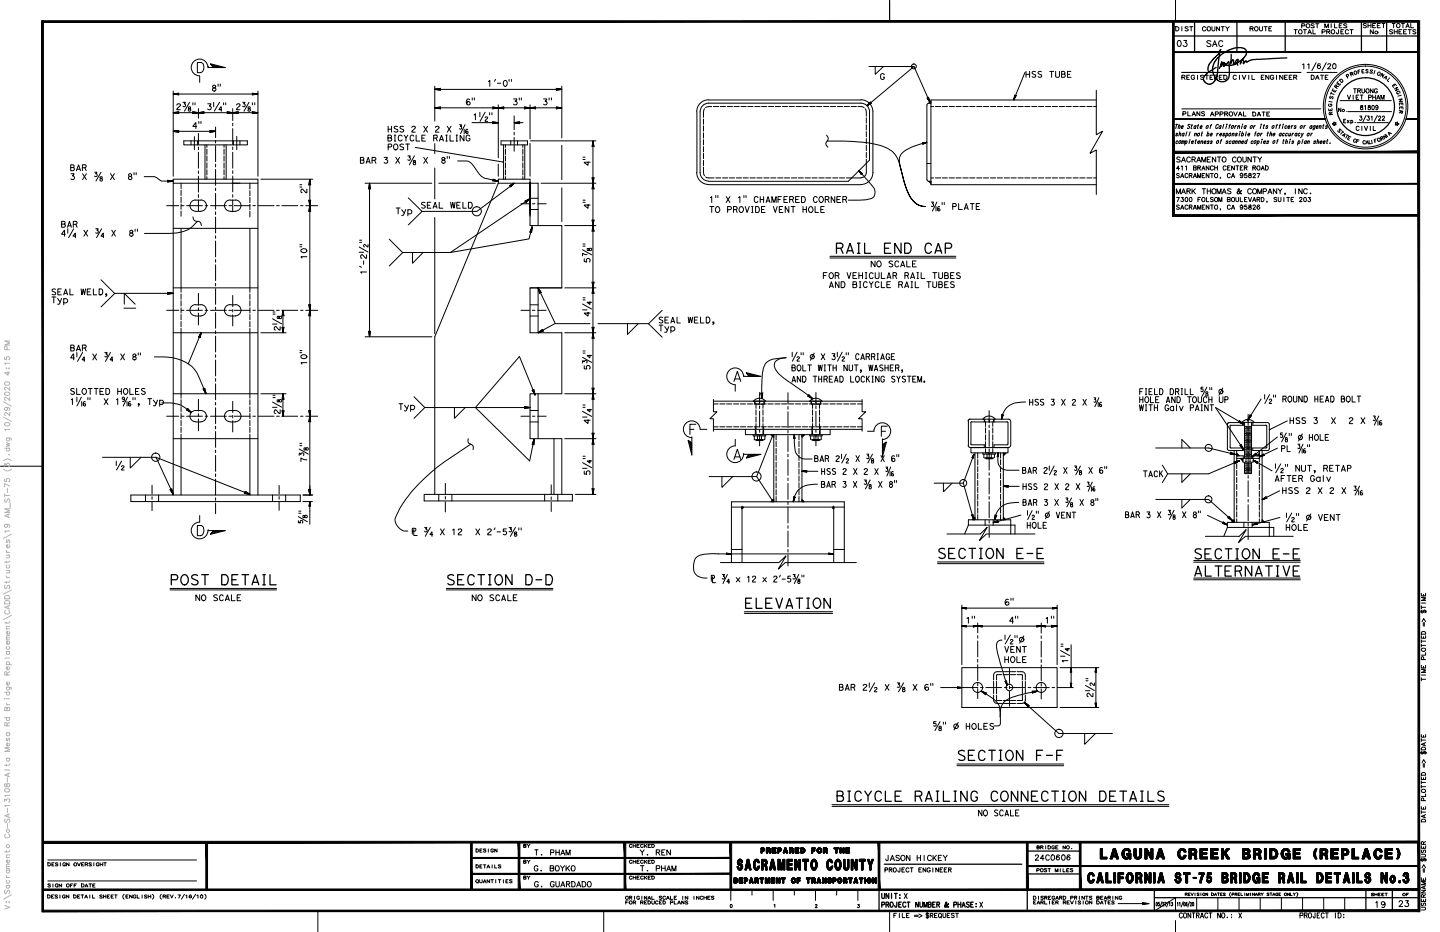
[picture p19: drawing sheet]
<svg xmlns="http://www.w3.org/2000/svg" width="432mm" height="279mm" viewBox="0 0 432 279" stroke-linecap="round" stroke-linejoin="round" font-family="sans-serif">
<g fill="none" stroke="#000" stroke-width=".3">
<path d="M59.2 18.7h1a1.67 1.67 0 0 1 1 1.6 1.67 1.67 0 0 1-1.1 1.5h-.9zM63.2 19.3l3.6 1M63.4 19.6l2.7 .7M63.6 19.8l1.7 .5M260.5 19.9h13.6M262.4 19.9v2.4l2.5-2.4M266.8 .1v6.4M274.1 19.9l4.7 10.7-.5-1.3M274.1 19.9l-14.1 11.8 1-.8M352.5 .1v6.4M352.6 8h.4a.65 .65 0 0 1 .5 .6 .65 .65 0 0 1-.5 .7h-.4zM353.3 12.3a.49 .49 0 0 1 .8 .2l.1 .6-.3 .7h-.6l-.3-.7z"/>
<path d="M354.4 8v1.3M355 12.1h.9l-.5 .7a.59 .59 0 0 1 .4 1 .59 .59 0 0 1-1-.2M356.3 8.2a.43 .43 0 0 0-.5-.2 .43 .43 0 0 0-.3 .4l.6 .3a.43 .43 0 0 1-.1 .6 .43 .43 0 0 1-.7-.2M356.7 8h1M357.2 8v1.3M361.6 8.3a.61 .61 0 0 0-.9-.1 .61 .61 0 0 0 0 .9l.6 .2 .3-.3M363.1 12.4a.61 .61 0 0 0-.7-.2 .61 .61 0 0 0-.5 .6l1 .4a.57 .57 0 0 1-.2 .9 .57 .57 0 0 1-.8-.4M363.4 8v.9a.45 .45 0 0 0 .5 .4 .45 .45 0 0 0 .4-.5v-.8M363.6 14l.6-1.8 .7 1.8M363.8 13.3h.9M365.7 8v1.3l-.9-1.3v1.3M366.2 8h.9"/>
<path d="M366.6 8v1.3M366.6 12.5l-.1-.2a.87 .87 0 0 0-1.1 .7 .87 .87 0 0 0 .9 1l.3-.4M367.5 8l.5 .6M368.6 8l-.6 .6v.7M374.8 8.6l.9-.1 .1-.2-.3-.3h-.7v1.3M375.3 8.6l.5 .7M376.4 8.1a.58 .58 0 0 1 .8 .2 .58 .58 0 0 1-.3 .8 .58 .58 0 0 1-.7-.3zM377.6 8v.9a.48 .48 0 0 0 .6 .4 .48 .48 0 0 0 .4-.5v-.8M379 8h1M379.5 8v1.3M380.5 8.6h.5M381.3 8h-.8v1.3h.8"/>
<path d="M388 8.9h1M388.5 8.9v1.3M390.3 7.7h.8l.2-.3-1-.3v1.3M390.6 19.4l.4-.3v1.5M390.8 8.9h1M391.3 8.9v1.3M392.1 19.4l.4-.3v1.5M392.2 10.2l.5-1.3 .6 1.3M392.4 9.8h.7M393.7 8.9v1.3h.8M394.1 7.3a.43 .43 0 0 0-.5-.2 .43 .43 0 0 0-.3 .5l.7 .3 .1 .3h-1M394.5 7.1h1"/>
<path d="M394.7 18.8l-1.3 2.3M395 7.1v1.2M395.9 19.3a.53 .53 0 0 0-.7-.1 .53 .53 0 0 0-.2 .7v.2M396.4 9.6l.8-.1 .2-.4-1-.2v1.3M397.3 8.3v-1.2l.5 1.2 .5-1.2v1.2M397.7 18.8l-1.3 2.3M397.8 9.5h.5l.5 .7M398.1 19.4a.43 .43 0 0 1 .6-.3 .43 .43 0 0 1 .3 .6l-.9 .9h1M398.3 9.5l.5-.2-.1-.3-.9-.1v1.3M399.2 7.1v1.2M399.8 19.2a.75 .75 0 0 1 .9 .4 .75 .75 0 0 1-.3 .9 .75 .75 0 0 1-.9-.4 .75 .75 0 0 1 .3-.9zM400.2 7.1v1.2h.7"/>
<path d="M401.4 8.9l-.1 1.1-.3 .2-.3-.4M401.6 7.7h.5M402.1 9.5h.5M402.4 7.1h-.8v1.2h.8M402.9 8.9h-.8v1.3h.8M403.9 7.3a.43 .43 0 0 0-.6-.2 .43 .43 0 0 0-.3 .5l.8 .3 .1 .3h-1M404.4 9.1a.55 .55 0 0 0-.8 0 .55 .55 0 0 0 0 .8 .55 .55 0 0 0 .8 0M404.8 8.9h1M405.3 8.9v1.3M409.7 7.2a.41 .41 0 0 0-.5-.2 .41 .41 0 0 0-.3 .6l.7 .1a.43 .43 0 0 1-.2 .7 .43 .43 0 0 1-.6-.3M410.2 7.7h.9M410.2 7v1.3"/>
<path d="M411.1 7v1.3M411.6 7.7h.6M411.8 8.9v1.3l-.9-1.3v1.3M412.5 7h-.9v1.3h.9M413 7.7h.6M413.9 7h-.9v1.3h.9M414.4 7h.9M414.8 7v1.3M417.4 7h.9M417.6 9.1a.41 .41 0 0 0-.6-.2 .41 .41 0 0 0-.2 .5l.8 .3a.48 .48 0 0 1-.4 .5 .48 .48 0 0 1-.5-.2M417.9 7v1.3M418.1 9.5h.9"/>
<path d="M418.1 8.9v1.3M418.8 7.2a.57 .57 0 0 1 .8 .1 .57 .57 0 0 1 0 .7 .57 .57 0 0 1-.8 .1zM419 8.9v1.3M419.5 9.5h.5M420.2 7h.9M420.4 8.9h-.9v1.3h.9M420.7 7v1.3M420.9 9.5h.5M421.6 8.3l.5-1.3 .5 1.3M421.7 7.9h.7M421.8 8.9h-.9v1.3h.9M422.3 8.9h.9"/>
<path d="M422.7 8.9v1.3M423 7v1.3h.9M424.6 9.1a.41 .41 0 0 0-.6-.2 .41 .41 0 0 0-.2 .5l.8 .3a.48 .48 0 0 1-.4 .5 .48 .48 0 0 1-.5-.2M51.9 39.4l1.6-.2v.4zM51.9 33.8h19.4h-1.5l1.6 .2M51.9 28.2l1.6-.1v.2zM51.9 33.8l1.6-.1v.2zM51.9 27.3v25.5M51.9 39.4h12.7M51.9 28.2h25.4M53 31.5a.49 .49 0 0 1 .7-.4 .49 .49 0 0 1 .2 .7l-.9 1.1h1.1M53.5 39.4h-1.6l1.7 .2"/>
<path d="M53.5 28.3l-1.6-.1 1.7 .2M53.5 33.8h-1.6l1.7 .2M53.5 39.2l-1.6 .2 1.7 .3M53.5 28.1l-1.6 .1 1.7 .2M53.5 33.7l.1-.2-1.7 .3 1.6 .1M53.5 39.6l.1 .1M53.5 28.3l.1 .1M53.6 39.2l-1.7 .2 1.6-.1M53.6 28l-1.7 .2 1.6-.1M53.6 33.6l-1.7 .2 1.6-.1M54.9 30.7h.7l-.4 .4a.44 .44 0 0 1 .4 .6 .44 .44 0 0 1-.7 .1M56.8 32.6a.38 .38 0 0 0-.3 .4 .38 .38 0 0 0 .4 .3 .38 .38 0 0 0 .3-.3l-.7-.6 .1-.3h.5v.3l-.2 .2"/>
<path d="M56.8 30.7l-1.5 2.6M57.8 33.6l1.7 .2-1.6-.1M57.8 30.8v.6M57.9 33.7l-.1-.2 1.7 .3-1.7 .2 .1-.1M57.9 33.7l1.6 .1-1.6 .1zM57.9 33.8h1.6l-1.7 .2M58.5 30.8v.6M58.9 37.9h-1.1l.9-1.1v1.7M59.5 33.8l1.6-.1v.2zM59.5 32.6v2.8M59.6 36.4v.6M59.9 22.8v1.9"/>
<path d="M60.3 36.4v.6M61 33.8h-1.5l1.6 .2M61.1 33.7l.1-.2-1.7 .3 1.6 .1M61.1 33.6l-1.6 .2 1.5-.1M62.3 31.1h.9l-.5 .6a.57 .57 0 0 1 .6 .8 .57 .57 0 0 1-1 .1M62.4 20.2a2.51 2.51 0 0 0-2.6-2.5 2.51 2.51 0 0 0-2.5 2.5 2.51 2.51 0 0 0 2.5 2.5M62.4 20.2h.1M62.4 20.3h5.2l-4.5-1.2 .9 1.2M63 39.2l1.6 .2-1.5-.1M63.1 39.2l-.2-.1 1.7 .3-1.7 .3 .2-.1M63.1 39.2l1.5 .2-1.5 .2zM63.1 39.4h1.5l-1.6 .2"/>
<path d="M63.8 20l.8 .3M64.1 30.7v1.3M64.6 38.1v3.2M65.4 25.2v.6M65.8 30.7l-1.5 2.6M66 25.2v.6M66.4 32.9h-.7l.5-.9 .2 1.3M67.1 30.8v.6M67.7 30.8v.6M68.1 33.6l1.7 .2-1.5-.1M68.2 33.7l-.1-.2 1.7 .3-1.6 .1M68.2 33.7l1.6 .1-1.6 .1z"/>
<path d="M68.3 33.8h1.5l-1.7 .2M69.8 33.8l1.6-.1v.2zM69.8 32.6v3.5M69.8 37v.7M69.8 38.5v4.8M70.4 33.8h-.6h7.5h-1.5h1.5l-1.6 .2M70.9 31.5a.49 .49 0 0 1 .7-.4 .49 .49 0 0 1 .2 .7l-.9 1.1h1M71.4 33.7v-.2l-1.6 .3 1.6 .1M71.4 33.6l-1.6 .2 1.5-.1M72.8 30.7h.7l-.5 .4a.44 .44 0 0 1 .5 .6 .44 .44 0 0 1-.7 .1M74.7 30.7l-1.5 2.6M74.7 32.6l-.3 .2a.35 .35 0 0 0 .2 .5 .35 .35 0 0 0 .4-.1 .35 .35 0 0 0-.1-.5 .41 .41 0 0 1-.4-.2 .41 .41 0 0 1 0-.4h.5l-.2 .5"/>
<path d="M75.7 33.6l1.6 .2-1.5-.1M75.7 28l1.6 .2-1.5-.1M75.7 30.8v.6M75.8 33.7l-.2-.2 1.7 .3-1.7 .2 .2-.1M75.8 33.7l1.5 .1-1.5 .1zM75.8 28.1l-.2-.2 1.7 .3-1.7 .2 .2-.1M75.8 28.1l1.5 .1-1.5 .1zM75.8 28.3l1.5-.1-1.6 .2M76.4 30.8v.6M77.3 27.3v25.5M116.4 37.8v1.8M116.4 38.7h1"/>
<path d="M117.4 37.8v1.8M119.2 38l-.3-.2a.46 .46 0 0 0-.5 .1 .46 .46 0 0 0-.2 .5l1 .5a.55 .55 0 0 1-.1 .7 .55 .55 0 0 1-.8-.1l-.1-.1M121 38l-.3-.2a.45 .45 0 0 0-.6 .1 .45 .45 0 0 0 0 .6 .83 .83 0 0 1 .9 .8v.1a.63 .63 0 0 1-1 0M123.5 38.2a.49 .49 0 0 1 .7-.4 .49 .49 0 0 1 .2 .7l-.8 .8-.1 .3h1M127.1 37.8l1.1 1.8M128.2 37.8l-1.1 1.8M130.4 32.3l1.6-.1v.3zM130.4 26.8l1.6-.2v.3zM130.4 25.8v10.5M130.4 26.8h38.1M130.6 38.2a.49 .49 0 0 1 .7-.4 .49 .49 0 0 1 .2 .7l-.9 .8v.3h1M131.9 32.3h-1.5h28.5h-1.5"/>
<path d="M131.9 32.4l-1.5-.1 1.6 .3M131.9 26.9l-1.5-.1 1.6 .2M132 32.2l.1-.1-1.7 .2 1.7 .3-.1-.1M132 26.6l.1-.1-1.7 .3 1.7 .3-.1-.2M132 32.1l-1.6 .2h1.5M132 26.5l-1.6 .3 1.5-.1M134.1 37.8l1.2 1.8M135.3 37.8l-1.2 1.8M137.8 37.4h.6l-.2 .4h-.2a.4 .4 0 0 1 .5 .5 .4 .4 0 0 1-.7 .2M139.2 38.7v1.4M139.4 37.4l-1.3 2.7M140.3 38.8a.61 .61 0 0 0-.7 .6 .61 .61 0 0 0 .6 .6 .35 .35 0 0 0 .1-.5 .35 .35 0 0 0-.5 0l-.1 .3"/>
<path d="M140.8 29.8a.68 .68 0 0 0-.9 .1 .68 .68 0 0 0 0 .9l.2 .4M141.5 36.8h7.9M141.6 29.3v.7M142.2 34.5l.4-.4v1.8M142.2 29.3v.7M143.9 33.7v1.3M145.5 35.3a.36 .36 0 0 1 .4-.2 .36 .36 0 0 1 .3 .4l-.7 .6v.3h.7M145.5 33.7l-1.5 2.7M146.5 24.4l.4-.3v1.7M146.8 33.8v.6M147.5 33.8v.6M147.8 32.1l1.6 .2h-1.5"/>
<path d="M147.8 36.6l1.6 .2-1.5-.1M147.8 32.2l1.6 .1-1.6 .3M147.8 32.2l1.6 .1-1.6 .2zM147.8 36.6l1.6 .2-1.6 .2M147.8 36.6l1.6 .2-1.6 .2zM147.8 32.5v.1M147.9 32.4l1.5-.1-1.6 .3M147.9 36.9l1.5-.1-1.6 .2M147.9 32.3h3M148.6 23.8l-.3 .6M149.2 25h1M149.4 32.3l1.6-.1v.3z"/>
<path d="M149.4 31.4v15.9M150.9 32.4l-1.5-.1 1.7 .3M151 32.2l-1.6 .1 1.7 .3M151 32.5l.1 .1M151.1 24.4l.1-.1a.84 .84 0 0 1 1 .6 .84 .84 0 0 1-.7 1l-.3-.1-.3-.5zM151.1 32.1l-1.7 .2h1.5M152.7 23.8v.6M153.4 23.8v.6M154 29.7h1l-.2 .4-.4 .3a.6 .6 0 0 1 .6 .8 .6 .6 0 0 1-1 0M154.2 36.8l1.6-.2v.4zM154.2 34.7v4.2M154.2 39.6v.8"/>
<path d="M154.2 36.8h2.6M155.7 36.9l-1.5-.1 1.6 .2M155.7 29.3v.7M155.8 36.6l-1.6 .2 1.6 .2M155.8 36.6l-1.6 .2 1.5-.1M156.3 29.3v.7M157.3 32.1l1.6 .2h-1.5M157.4 32.2l1.5 .1-1.6 .3M157.4 32.2l1.5 .1-1.5 .2zM157.4 32.5l-.1 .1M157.4 32.4l1.5-.1-1.6 .3M158.9 32.3l1.6-.1v.3z"/>
<path d="M158.9 31.4v10.3M160.5 32.3h-1.6h9.6h-1.6M160.5 32.4l-1.6-.1 1.7 .3M160.5 32.2l-1.6 .1 1.7 .3M160.5 32.5l.1 .1M160.6 32.1l-1.7 .2h1.6M163 29.7h1l-.6 .7a.57 .57 0 0 1 .6 .7 .57 .57 0 0 1-1 .1M164.7 29.3v.7M165.4 29.3v.7M166.8 26.5l1.7 .3-1.6-.1M166.8 32.1l1.7 .2h-1.6M166.9 26.6l1.6 .2-1.6 .1"/>
<path d="M166.9 26.6l1.6 .2-1.6 .1zM166.9 32.2l1.6 .1-1.7 .3M166.9 32.2l1.6 .1-1.6 .2zM166.9 32.5l-.1 .1M166.9 26.9l1.6-.1-1.7 .2M166.9 32.4l1.6-.1-1.7 .3M168.5 25.8v15.5M209 33.5v18.3M210.9 35.7v1.6M210.9 37.7v1.6M210.9 39.8v1.6M211.3 32.6l-.4 .9v1.7"/>
<path d="M212.5 29.9a3.6 3.6 0 0 0-3.6 3.6M212.5 30h45.7M213.4 31.9h-.9l-.9 .4M213.9 31.9h1.6M216 31.9h1.6M218.1 31.9h1.5M220.1 31.9h1.6M222.2 31.9h1.6M224.2 31.9h1.6M226.3 31.9h1.6M228.3 31.9h1.6M230.4 31.9h1.6"/>
<path d="M232.5 31.9h1.6M234.6 31.9h1.6M236.6 31.9h1.6M238.7 31.9h1.6M240.7 31.9h1.6M242.8 31.9h1.6M244.9 31.9h1.5M247 31.9h1.5M249 31.9h1.6M251.1 31.9h1.6M253.1 31.9h1.6M255.2 31.9h1.6"/>
<path d="M257.2 31.9h1l.9 .4M258.2 29.9a3.6 3.6 0 0 1 3.5 3.6v18.3a3.6 3.6 0 0 1-3.5 3.5M259.4 32.6l.4 .9v1.4M259.8 35.3v1.6M259.8 37.4v1.6M259.8 39.4v1.6M261 30.6l-1 1.1 1-1M261 30.7l.2 .2-1.2 .8 1-1.2-1 1.2 1.2-.8M261.1 30.9l-1.1 .8 1.2-.8M265.2 22.4l-.4-.3a.86 .86 0 0 0-.8 .9 .86 .86 0 0 0 .9 .8l.3-.4v-.3h-.3M278.1 29.3l.7 1.3-.6-1.3M278.4 29.2l.4 1.4-.5-1.3 .1-.2 .4 1.5-.9-1.3h.2l.7 1.3-.5-1.3h-.2"/>
<path d="M279.1 30.9l-.8 .1-.4 .5v22.3l.4 .5 .8 .1M279.1 30.3l-.6 .6M279.1 30.4l-.5 .5M279.1 30.5l-.3 .4M279.1 30.7l-.2 .2M279.1 30.8l-.1 .1M279.1 30.9h.1M279.1 31.9h.9M280.5 31.9h1.6M282.5 31.9h1.6M284.6 31.9h1.6M286.6 31.9h1.6"/>
<path d="M288.7 31.9h1.6M290.8 31.9h1.6M292.9 31.9h1.5M294.9 31.9h1.6M297 31.9h1.6M299 31.9h1.6M301.1 31.9h1.6M303.1 31.9h1.6M304.4 28.6h.2l-.6 1.4 .3-1.6-.3 1.6 .6-1.4M304.4 28.5l-.4 1.5 .4-1.4M305.2 31.9h1.6M307.3 31.9h1.6"/>
<path d="M307.3 21.7l-3.3 8.3 .7-1.4M307.7 21.4v1.8M307.7 22.3h1M308.7 21.4v1.8M309.4 31.9h1.6M310.5 21.5h-.1a.51 .51 0 0 0-.9 .1 .51 .51 0 0 0 .5 .7l.3 .1a.52 .52 0 0 1 0 .8 .52 .52 0 0 1-.8-.2M311.4 31.9h1.6M312.3 21.5h-.1a.51 .51 0 0 0-.9 .1 .51 .51 0 0 0 .5 .7l.2 .1a.47 .47 0 0 1 .3 .6 .47 .47 0 0 1-.8 .1l-.2-.1M313.5 31.9h1.6M314.8 21.4h1.2M315.3 21.4v1.8M315.5 31.9h1.6"/>
<path d="M316.5 21.4v1.5l.4 .3h.5l.3-.3v-1.5M317.6 31.9h1.6M318.3 22.2h.9l.1-.6-1-.2v1.8l1-.2 .1-.5-.2-.3M319.7 31.9h1.5M320.1 22.3h.7M321.1 21.4h-1v1.8h1.1M321.8 31.9h1.5M323.8 31.9h1.6M325.9 31.9h1.6M327.9 31.9h.8M328.7 27.1v13.3l1.9-1.1-3.8 6.7 1.9-1v13.3M328.7 30h-49.6v25.4h49.6"/>
<path d="M352.6 37.3h.6M352.9 37.3l-.3 1.2M353.4 37.9l.5-.2-.2 .8M353.6 37.3l-.3 1.2M353.8 39.5l-.4 1.3M354.3 38h.5v-.3a.43 .43 0 0 0-.5 .3 .43 .43 0 0 0 .2 .5l.2-.1M354.4 23.2l.8-.1 .1-.3-.3-.3h-.6v1.3M354.4 32.6h41.6M354.4 21.7h35.7M354.7 34.2h.4a.38 .38 0 0 0 .5-.4 .38 .38 0 0 0-.5-.3h-.4v1.2M354.9 23.2l.4 .6M355.1 39.9l-.2 .9"/>
<path d="M355.9 23.2h.5M355.9 39.5l-.4 1.3M356.2 33.5v1.2h.7M356.7 22.5h-.8v1.3h.8M356.9 37.5l-.1-.2-.6 .2 .5 .5v.4l-.3 .1-.4-.1M356.9 39.5l-.4 1.3M357.3 37.7h.3M357.4 34.7l.5-1.2 .6 1.2M357.4 37.3l-.2 1 .2 .2M357.6 34.3h.7M358.1 22.9a.53 .53 0 0 0-.7-.3 .53 .53 0 0 0-.2 .7l.1 .3a.49 .49 0 0 0 .6 .2 .49 .49 0 0 0 .3-.5h-.3M358.3 39.9l-.2 .9"/>
<path d="M358.6 37.8v-.1a.44 .44 0 0 0-.6 .3 .44 .44 0 0 0 .3 .5l.2-.1M358.6 37.7l-.1 .8M359.1 22.5v1.3M359.1 37.7h.3M359.3 37.3l-.2 1 .1 .2M359.8 33.5v1.2l-.9-1.2v1.2M359.9 38h.5l.1-.2a.42 .42 0 0 0-.6 .2 .42 .42 0 0 0 .3 .5l.2-.1M360.3 39.9h.3M360.5 39.5l-.3 1.1 .2 .2M360.9 22.7a.47 .47 0 0 0-.5-.2 .47 .47 0 0 0-.4 .5l.9 .4a.47 .47 0 0 1-.4 .4 .47 .47 0 0 1-.5-.2M361.2 33.7a.41 .41 0 0 0-.5-.3 .41 .41 0 0 0-.3 .6l.7 .2a.43 .43 0 0 1-.2 .6 .43 .43 0 0 1-.6-.3M361.4 22.5h.9"/>
<path d="M361.9 37.7l.1-.1a.41 .41 0 0 1 .2 .6 .41 .41 0 0 1-.5 .2zM361.9 22.5v1.3M362.2 39.5l-.3 1.3M362.8 23.2h.5M363 34.8l.5-1.3 .5 1.3M363 37.7h.2M363.2 34.4h.7M363.3 37.3l-.5 1.2M363.7 22.5h-.9v1.3h.9M364.2 23.2l.8-.1 .1-.3-.3-.3h-.6v1.3M364.4 34.2h.8l.1-.5-.9-.2v1.3M364.7 23.2l.4 .6"/>
<path d="M365 39.9l-.2 .9M365.3 37.5v-.2a.67 .67 0 0 0-.7 .5 .67 .67 0 0 0 .3 .7l.2-.3M365.4 39.9l-.5 .4M365.6 23.2h.5M365.8 34.2h.8l.1-.5-.9-.2v1.3M366.1 37.8a.36 .36 0 0 0-.5 .2 .36 .36 0 0 0 .3 .5l.1-.1M366.2 37.7l-.2 .8M366.5 22.5h-.9v1.3h.9M367 22.5a.66 .66 0 0 1 .9 .5 .66 .66 0 0 1-.5 .8h-.4zM367 37.3l-.4 1.2M367.2 34.2h.6l.4-.4-.2-.2-.8-.1v1.3M367.7 34.2l.5 .6"/>
<path d="M367.7 39.9l-.3 1.3M367.8 37.7l-.3 .8M367.9 37.2l-.1 .2zM368.6 37.7h.3M368.9 37.3l-.4 1.2M369.4 37.7l.2-.1a.41 .41 0 0 1 .2 .6 .41 .41 0 0 1-.6 .2zM369.6 39.9l-.2 .9M370 33.5l.5 1.3 .5-1.3M370.5 37.7l-.3 .8M370.7 22.8l-.1-.1a.56 .56 0 0 0-.7 .1 .56 .56 0 0 0 0 .8 .56 .56 0 0 0 .8 0M370.8 37.7l-.5 .3M371.2 37.9l.5-.2-.1 .8"/>
<path d="M371.3 37.7l-.2 .8M371.3 34.8l.6-1.3 .5 1.3M371.5 34.4h.7M371.7 22.5v1.3M371.8 39.9l-.3 .9M371.8 39.5v.1zM372.5 22.5l.6 1.3 .5-1.3M372.5 37.7l-.3 .8M372.6 39.5l-.4 1.3M372.6 37.2l-.1 .2zM372.9 33.5v1.3h.7M373.6 37.8v-.1a.43 .43 0 0 0-.5 .3 .43 .43 0 0 0 .2 .5l.2-.1"/>
<path d="M373.7 37.7l-.3 .8M373.8 39.5l-.4 1.3M374.5 22.5v1.3M375.1 37.7l.2-.1a.41 .41 0 0 1 .1 .6 .41 .41 0 0 1-.5 .2zM375.4 22.5v1.3h.8M375.7 33.6h.4a.62 .62 0 0 1 .5 .6 .62 .62 0 0 1-.6 .6h-.3zM376 37.7l-.1 .8M376.3 39.9h.3M376.4 37.7l-.4 .3M376.7 39.5l-.5 1.3M377 34.8l.5-1.2 .5 1.2M377.2 34.4h.7"/>
<path d="M378.1 37.7l-.2 .8M378.2 37.2l-.1 .2zM378.2 23.2h.5M378.2 39.9l-.2 .9M378.5 33.6h.8M378.5 39.9l-.4 .4M378.8 37.7h.4M378.9 33.6v1.2M379 22.5h-.8v1.3h.8M379.1 37.3l-.3 1 .2 .2M379.9 34.2h.5M380 39.9h.3"/>
<path d="M380.2 37.8l-.2-.1-.3 .1 .3 .3a.27 .27 0 0 1-.1 .4 .27 .27 0 0 1-.4-.1M380.2 39.5l-.1 1.3M380.5 22.5v1.3l-1-1.3v1.3M380.7 33.6h-.8v1.2h.8M381.1 39.5l-.4 1.3M381.6 37.7l.2-.1a.41 .41 0 0 1 .2 .6 .41 .41 0 0 1-.6 .2zM381.9 22.9a.53 .53 0 0 0-.7-.3 .53 .53 0 0 0-.3 .7l.2 .3a.42 .42 0 0 0 .5 .2 .42 .42 0 0 0 .2-.5h-.2M382.7 37.7h.3M382.8 22.5v1.3M383 37.3l-.4 1.2M383.6 37.7h.3M384 37.3l-.5 1.2"/>
<path d="M384.2 39.9l-.2 .9M384.7 22.5v1.3l-1-1.3v1.3M384.7 37.7l-.2 .8M384.8 37.2l-.1 .2zM385.2 23.2h.5M385.9 37.8l-.1-.1a.44 .44 0 0 0-.5 .3 .44 .44 0 0 0 .2 .5l.3-.1M386 22.5h-.8v1.3h.8M386.2 38h.6l-.1-.3a.43 .43 0 0 0-.5 .3 .43 .43 0 0 0 .3 .5l.2-.1M386.5 39.9l-.1 .8 .3 .1 .2-.3M386.6 23.2h.5M387 39.9l-.2 .9M387.3 37.7l-.1 .8"/>
<path d="M387.4 22.5h-.8v1.3h.8M387.6 39.9l-.3 .9M387.7 37.7l-.4 .3M387.9 23.2h.5l.5 .6M387.9 39.9l-.4 .4M388.4 23.2l.3-.1v-.5l-.8-.1v1.3M388.7 37.8l-.5-.1v.3l.4 .4-.3 .1-.3-.1M388.9 39.9l-.2 .9M390.1 37.7l.1-.1a.41 .41 0 0 1 .2 .6 .41 .41 0 0 1-.5 .2zM390.3 39.9l.1 .9M390.8 39.9l-.8 1.3M391.1 37.7l-.2 .8"/>
<path d="M391.5 37.7l-.5 .3M391.9 21.7h9M393.2 39.9l-.2 .9M393.2 22.5a.67 .67 0 0 1 .9 .7 .67 .67 0 0 1-.9 .6zM393.4 37.8l-.1-.1a.43 .43 0 0 0-.5 .3 .43 .43 0 0 0 .3 .5l.2-.1M393.4 37.7l-.2 .8M393.6 39.9l-.5 .4M394.3 37.8a.36 .36 0 0 0-.5 .2 .36 .36 0 0 0 .3 .5l.1-.1M394.4 37.7l-.3 1-.5 .2M394.5 23.8l.5-1.3 .5 1.3M394.7 23.4h.7M394.7 38h.5v-.3a.45 .45 0 0 0-.5 .3 .45 .45 0 0 0 .2 .5l.3-.1"/>
<path d="M395.7 37.9l.5-.2-.2 .8M395.7 37.7l-.2 .8M396 22.5h.9M396.4 22.5v1.3M396.7 37.7h.3M396.9 37.3l-.2 1 .1 .2M397.4 23.2h.5M398.1 37.8l-.5-.1v.3l.4 .4-.3 .1-.3-.1M398.2 22.5h-.8v1.3h.8M398.5 30.4l1 .2M398.6 31.2a.37 .37 0 0 0-.2 .4 .37 .37 0 0 0 .4 .3l.4-.1 .2-.4-.2-.2-.2 .2M398.9 32.8v.4"/>
<path d="M399 28.8a.32 .32 0 0 0-.3 .4 .32 .32 0 0 0 .3 .3l.4-.5a.33 .33 0 0 1 .4 .3 .33 .33 0 0 1-.3 .4M399 34l-.3-.3-.2 .3 .2 .4 .9-.2M399.1 27.9l.9 .4M399.2 27.6l-.2 .7M399.4 32.5v.6l-.9 .1-.1-.6M399.5 33.6l-.5 .4 .1 .4M399.7 26.6l-.2 .5 .9 .5 .3-.5M400 36.5l.2 .4 .5-.1-.3 .3 .3 .4-.5-.2-.2 .4v-.4l-.5-.2 .5-.1zM400.1 27.1l-.2 .3M400.5 26.2l.3-.4-.1-.3-.6 .4 .8 .6M400.7 25.9l.7 .1M401.2 39.2a.33 .33 0 0 0 .1 .4 .33 .33 0 0 0 .5-.1l-.2-.6a.34 .34 0 0 1 .4-.1 .34 .34 0 0 1 .1 .4"/>
<path d="M401.3 24.4l-.4 .6 .7 .6 .4-.5M401.5 25l-.2 .3M401.7 24l.3-.2a.47 .47 0 0 1 .6 .3 .47 .47 0 0 1-.3 .6zM401.8 30.2h15.4M402.1 32.4v1.1l-.7-1.1v1.1M402.4 39.2l.5 .5M402.7 39.5l-.7 .8M402.9 36.3h.4M403.5 35.8h-.6v1h.6M403.9 23l.4-.3a.29 .29 0 0 0 0-.4 .29 .29 0 0 0-.4 .1l-.3 .1 .6 .9M404 36.1l.6 .7M404.1 28.5l.4 1.3 .5-1.3"/>
<path d="M404.3 33.5h13M404.6 36.1l-.6 .7M405 22.3l.6-.3-.2-.3-.6 .1 .4 1M405.1 36.1v1M405.1 36.3a.33 .33 0 0 1 .4-.1 .33 .33 0 0 1 0 .5 .33 .33 0 0 1-.4 0M405.3 22.2l.5 .3M405.8 28.5v1.3M405.9 26.6h.8M406.3 26.6v1.3M406.7 29.1h.4M407 36.8h9.3M407.1 27.2h.6l.3-.3-.3-.3h-.6v1.3"/>
<path d="M407.4 28.5h-.7v1.3h.7M407.5 38.1v-.1a.53 .53 0 0 0-.7 .1 .53 .53 0 0 0 0 .8 .53 .53 0 0 0 .7 0M407.5 27.2l.5 .7M407.6 21.5l-.4 .1M407.7 21l-.5 .1 .1 1M407.7 34.8h.7l-.3 .5a.38 .38 0 0 1 .2 .6 .38 .38 0 0 1-.6-.1M407.9 28.5h.8M408.1 31.7l-.1 .2a.54 .54 0 0 1 .6 .3 .54 .54 0 0 1-.2 .7 .44 .44 0 0 1-.5-.5 .44 .44 0 0 1 .6-.3l.1-.4zM408.3 28.5v1.3M408.4 37.8v1.3M408.4 26.6v.9a.42 .42 0 0 0 .5 .4 .42 .42 0 0 0 .3-.5v-.8M408.7 21.3l-.3 .1"/>
<path d="M408.9 20.8l-.5 .1v1l.7-.1M409.1 37.8l.5 1.3 .5-1.3M409.2 31.8l.2-.2v1.3M409.6 34.6l-.9 1.9M409.7 26.8l.3-.2a.61 .61 0 0 1 .5 .7 .61 .61 0 0 1-.7 .5l-.2-.4zM410 34.8h.6l-.3 .5a.38 .38 0 0 1 .3 .6 .38 .38 0 0 1-.7-.1M410.2 21a.3 .3 0 0 0-.4-.2 .3 .3 0 0 0-.2 .4l.5 .2 .1 .3h-.6M410.3 31.7v.2a.54 .54 0 0 1 .6 .3 .54 .54 0 0 1-.2 .7h-.2a.54 .54 0 0 1-.2-.7 .54 .54 0 0 1 .6-.3l-.2-.3zM410.4 29.2h.3a.38 .38 0 0 0 .5-.3 .38 .38 0 0 0-.5-.4h-.3v1.3M410.9 37.8v1.3M411.2 35.1l.2-.3v1.3M411.5 31.7l.2-.1a.61 .61 0 0 1 .4 .7 .61 .61 0 0 1-.6 .5z"/>
<path d="M411.6 21.2a.32 .32 0 0 0-.3-.3 .32 .32 0 0 0-.3 .4l.5 .4v.2h-.7v-.2M411.6 29.1h.9M411.6 28.5v1.3M411.7 26.6v1.3l-.8-1.3v1.3M411.8 37.8v1.3h.7M412.3 21.1l-.3 1.1M412.5 28.5v1.3M412.8 29.8l.5-1.3 .5 1.3M413 29.4h.6M413 26.9l-.1-.1a.53 .53 0 0 0-.8 .4 .53 .53 0 0 0 .8 .5l.1-.3h-.3M413 34.6l-.9 1.9M413.1 21.8a.43 .43 0 0 1 .7 0 .43 .43 0 0 1-.1 .7 .43 .43 0 0 1-.6-.2z"/>
<path d="M413.2 32a.47 .47 0 0 1 0 .6 .47 .47 0 0 1-.6 .1M413.4 35.1a.32 .32 0 0 1 .3-.3 .32 .32 0 0 1 .3 .4l-.7 .9h.8M414.1 29.8v-1.3l.5 1.3 .4-1.3v1.3M414.5 35.1a.32 .32 0 0 1 .4-.3 .32 .32 0 0 1 .2 .5l-.6 .8h.7M414.9 23.4l.9-.6-.2 1M415 22.3l-.4 .9-.1-1.2-.5 .9M415.2 23.2l.5 .3M416.7 23.4l-.7 .7 .4 .4M416.9 39.9l-.3 .4M418 25.4l.1 .3M418.1 26.7l.9-.5-.5 1 .9-.5M418.3 36.8l.5 .1 .2-.4v.5l.5 .1-.5 .2v.4l-.2-.4-.5 .2 .3-.4z"/>
<path d="M418.7 25.7l-.4-.6-.8 .6 .4 .5M419.2 27.9l.2 .2a.37 .37 0 0 1-.5 0 .37 .37 0 0 1-.1-.5 .49 .49 0 0 1 .6-.3 .49 .49 0 0 1 .4 .6h-.1M419.5 29.8l1-.1-1 .8 1.1-.1M419.6 33.1l1 .2-.2 .7-.3-.2v-.5M419.7 32.7v-.6h.9l.1 .6M420.1 33.6l-.6 .2M420.2 28.6l-1 .2M420.2 30.9v.4M420.2 32.1v.3M420.7 31.5l-.1-.6h-1l.1 .7M21.2 50.2h.8l.2-.5-.2-.3h-.8v1.8l1-.1 .1-.6-.3-.3M21.3 52.1h.9l-.5 .6a.57 .57 0 0 1 .6 .8 .57 .57 0 0 1-1 .1"/>
<path d="M22.9 51.2l.7-1.8 .5 1.8M23.1 50.7h.9M24.7 50.3h.8l.3 .9M24.8 52.1l1.1 1.7M25.5 50.3l.3-.4v-.3l-1.1-.2v1.8M25.9 52.1l-1.1 1.7M28.4 51.6h.7l-.5 .5a.44 .44 0 0 1 .5 .5 .44 .44 0 0 1-.7 .2M30.3 51.6l-1.5 2.7M30.3 53.5a.39 .39 0 0 0-.3 .6 .39 .39 0 0 0 .7 0 .39 .39 0 0 0-.3-.6l-.4-.1v-.4h.6l-.2 .5M33.1 52.1l1.2 1.7M34.3 52.1l-1.2 1.7M40.2 51.8v.6"/>
<path d="M40.8 51.8v.6M43.2 53h3.2l1.2 .7a2.11 2.11 0 0 0 2.1 .6h2.2h-1.5M50.3 54.1l1.6 .2-1.5-.1M50.4 54.2l1.5 .1-1.6 .3 .1-.2M50.4 54.2l1.5 .1-1.5 .1zM50.4 54.4l1.5-.1-1.6 .2M51.9 54.9h25.4M54.3 54.9v1.7M54.3 57v1.6M54.3 59.1v1.6M55.1 42.2h19.1v1.2h-19.1zM57.3 42.2v1.2"/>
<path d="M58.3 41v3.8M58.6 59.9a1.68 1.68 0 0 0-1.6 1.7 1.68 1.68 0 0 0 1.6 1.7M59.2 42.2v1.2M59.5 40v3.3M59.5 44.1v.8M59.5 45.7v4.7M59.5 51.2v.8M59.5 52.8v4.8M59.5 58.4v.8M59.5 59.9v3.3M60.2 59.9a1.68 1.68 0 0 1 1.7 1.7 1.68 1.68 0 0 1-1.7 1.7M61.5 43.4v10.3"/>
<path d="M62 43.4v.8M62 44.7v1.6M62 46.7v1.6M62 48.8v1.6M62 50.9v1.6M62 53v.7M64.6 42.1v.8M64.6 43.7v4.8M64.6 49.2v.8M64.6 50.8v4.8M64.6 56.4v.7M64.6 58v4.7"/>
<path d="M67.2 43.4v.8M67.2 44.7v1.6M67.2 46.7v1.6M67.2 48.8v1.6M67.2 50.9v1.6M67.2 53v.7M67.8 43.4v10.3M69 59.9a1.68 1.68 0 0 0-1.7 1.7 1.68 1.68 0 0 0 1.7 1.7M69.8 44.1v.7M69.8 45.7v4.7M69.8 51.2v.8M69.8 52.8v4.7"/>
<path d="M69.8 58.4v.7M69.8 59.9v3.6M70 42.2v1.2M71 40.9v4M71.9 42.2v1.2M74.9 54.9v1.7M74.9 57.1v1.6M74.9 59.2v1.6M78.2 53.7h15.6M89.9 55.4h.6M89.9 56.1h.6M92 56.7v1.1l-.7-.5a.65 .65 0 0 0-.9-.5l-.2 .7 .4 .3"/>
<path d="M92.9 55.2v-1.5v8v-1.5M92.9 53.7l.1 1.6h-.2zM93 55.3l-.1-1.6 .2 1.7M93 55.3l.2 .1-.3-1.7-.3 1.7M108.1 48h.8l.2-.5-.3-.3h-.7v1.8l.9-.2 .2-.5-.3-.3M109.5 54.9h20M109.8 49l.6-1.8 .6 1.8M109.9 48.5h1M110.7 56.5l-.1 .1 .2-1.7 .3 1.7-.2-.1M110.7 56.5l.1-1.6-.2 1.7M110.8 54.9l.1 1.6h-.2zM110.8 56.5v-1.6v46.1v-1.6"/>
<path d="M110.9 56.5l-.1-1.6 .2 1.7M111.6 48.1h.7l.4 .9M112.3 48.1l.4-.4-.1-.3-1-.2v1.8M115.2 47.2h.9v.3l-.5 .3a.6 .6 0 0 1 .6 .8 .6 .6 0 0 1-1 .1M116.3 41.3h1l.1-.3-.2-.4-.9-.1v1.8l1-.1a.47 .47 0 0 0-.1-.9M116.4 44.1l.8-.1a.42 .42 0 0 0 .3-.4 .42 .42 0 0 0-.4-.4h-.7v1.8M118.2 43.4a.81 .81 0 0 1 1.2 .3 .81 .81 0 0 1-.4 1.1 .85 .85 0 0 1-.9-.4 .85 .85 0 0 1 .1-1zM118.2 40.5h.5M118.2 42.3h.5M118.4 40.5v1.8M118.7 47.2l1.1 1.8M119.8 47.2l-1.1 1.8"/>
<path d="M120.6 40.8l-.4-.3a.86 .86 0 0 0-.8 .9 .86 .86 0 0 0 .9 .8l.3-.3M121 43.3l-.4-.1a.46 .46 0 0 0-.7 .3 .46 .46 0 0 0 .6 .5l.4 .2a.54 .54 0 0 1-.2 .8 .54 .54 0 0 1-.7-.3M121.2 40.5l.5 .8 .6-.8M121.7 43.2h1.1M121.7 41.4v.9M122.2 43.2v1.8M122.3 46.7h.7l-.4 .5a.44 .44 0 0 1 .4 .6 .44 .44 0 0 1-.7 .1M122.4 59.3l4.2 4.1-4.2 4M124.1 40.8l-.3-.3a.89 .89 0 0 0-.9 .6 .89 .89 0 0 0 .2 .9 .52 .52 0 0 0 .5 .3 .52 .52 0 0 0 .5-.4M124.2 48.6a.39 .39 0 0 0-.3 .6 .39 .39 0 0 0 .7 0 .39 .39 0 0 0-.3-.6l-.3-.1v-.4h.5v.5h-.2M124.3 46.7l-1.6 2.7M124.5 44.2l26.4 4.4"/>
<path d="M124.8 40.5v1.8h1.1M126.5 41.4h.7M127.1 47.2l1.1 1.8M127.5 40.5h-1v1.8h1.1M128.2 47.2l-1.1 1.8M130 41.4h.7l.4 .9M130.4 43.1v2.9M130.4 50.4v9.2M130.7 41.4l.4-.3a.41 .41 0 0 0 0-.4 .41 .41 0 0 0-.4-.2h-.7v1.8M131.6 54.9h16.9M131.8 42.3l.6-1.8 .6 1.8M132 41.8h.8"/>
<path d="M133.7 40.5h.4M133.7 42.3h.4M133.9 40.5v1.8M134.1 46.9v.6M134.7 46.9v.6M134.9 40.5v1.8h1.1M136.8 40.5h.4M136.8 42.3h.4M137 40.5v1.8M137.2 48.3a6 6 0 0 1 3.5 .2l.7 .5 2.9 3.8 1.2 .7 3.9 .9-1.4-.4M139.1 40.5v1.8l-1.1-1.8v1.8M140.8 40.8l-.3-.3a.91 .91 0 0 0-.7 .9 .91 .91 0 0 0 .6 .9l.5-.4v-.4h-.3"/>
<path d="M147.8 54.1v.1M147.9 53.8l1.5 .6-1.6-.2M147.9 53.8l1.5 .6-1.6-.3zM147.9 53.8l1.5 .6-1.4-.5M147.9 54l1.5 .4-1.6-.2M149.4 54.9h9.5v9.9M149.4 54.9v-1.2h9.5v1.2h2.5v12.7M149.4 54.9l-19 46.1v47.2M149.4 49.2v3.6M150.2 42.2h8v1.2h-8zM150.9 48.6h.1M151 43.4v10.3"/>
<path d="M151.6 43.4v.8M151.6 44.7v1.6M151.6 46.7v1.6M151.6 48.8v1.6M151.6 50.9v1.6M151.6 53v.7M152.9 55.7l1.3-.8-1.2 .9M153 55.7l-.2-.1 1.4-.7-1.1 1.2 1.1-1.2-1.2 .8 .1 .2 1.1-1-1.1 1.1M153.1 55.8l1.1-.9-11.2 8.5h-16.5M153.2 42.2v1.2M154.2 41.2v4.1M155.2 42.2v1.2"/>
<path d="M156.8 43.4v.8M156.8 44.7v1.6M156.8 46.7v1.6M156.8 48.8v1.6M156.8 50.9v1.6M156.8 53v.7M157.4 43.4v10.3M158.9 54.9v12.7h9.6v18.7M158.9 43v9.8M158.9 59.4h2.5M159.1 42.2h19.6M162.2 54.9h16.5"/>
<path d="M168.5 43.6v10.2M168.5 56.3v10.1M174.8 47.1h.7M174.8 47.8h.7M176.3 48.5v1l-1.1-.7 1.8-.2M177.6 53.3l.2 1.6-.1-1.5M177.7 43.8l-.2 .1 .3-1.7 .3 1.7-.1-.1M177.7 53.3l.1 1.6 .2-1.6M177.7 53.3h.3l-.2 1.6zM177.7 56.5l-.2 .1 .3-1.7 .3 1.7-.1-.1M177.7 43.8l.1-1.6-.2 1.7M177.7 56.5l.1-1.6-.2 1.7"/>
<path d="M177.8 43.8v-1.6v12.7v-1.4M177.8 42.2l.2 1.6h-.3zM177.8 56.5v-1.6v12.7v-1.4M177.8 54.9l.2 1.6h-.3zM177.9 43.8l-.1-1.6 .3 1.7M177.9 56.5l-.1-1.6 .3 1.7M178.1 53.3l-.3 1.6 .1-1.5M208.9 51.7a3.6 3.6 0 0 0 3.6 3.6M210.9 50.1v1.7l.4 .9M210.9 41.8v1.6M210.9 43.9v1.6M210.9 46v1.6"/>
<path d="M210.9 48.1v1.6M211.6 53l.3 .3h2.2M212.5 54.3a2.57 2.57 0 0 1-2.6-2.5v-18.3a2.57 2.57 0 0 1 2.6-2.6h45.7a2.57 2.57 0 0 1 2.5 2.6v14.5l-6.3 6.4h-41.9M212.5 55.4h45.7M213 59.2l.4-.3v1.8M214.6 58.6v.6M214.6 53.3h1.6M215.3 58.6v.6M216.7 53.3h1.5M217.7 58.9l1.2 1.8M218.7 53.3h1.6M218.9 58.9l-1.2 1.8"/>
<path d="M220.8 53.3h1.6M221.4 59.2l.5-.3v1.8M222.8 53.3h1.6M223.1 58.6v.6M223.7 58.6v.6M224.9 53.3h1.6M226.9 53.3h1.6M227.3 59.2l-.4-.3a.9 .9 0 0 0-.7 .9 .9 .9 0 0 0 .7 .9l.4-.4M228 58.9v1.8M228 59.8h1M229 58.9v1.8M229 53.3h1.6"/>
<path d="M231.1 53.3h1.6M233.2 53.3h1.6M233.3 59.8h.7M234.3 58.9h-1v1.8M235.1 59.8h.7M235.2 53.3h1.6M236.1 58.9h-1v1.8h1.1M236.8 59.8h.8l.3 .9M237.3 53.3h1.6M237.6 59.8l.3-.4v-.3l-.2-.2h-.9v1.8M238.6 59.8h.7M239.3 53.3h1.6"/>
<path d="M239.6 58.9h-1v1.8h1.1M240.3 58.9h.6a.98 .98 0 0 1 .6 .9 .98 .98 0 0 1-.6 .9h-.6zM241.4 53.3h1.6M243.5 53.3h1.5M245 59.2l-.2-.2a.83 .83 0 0 0-.9 .8 .83 .83 0 0 0 .9 .8l.2-.3M245.6 53.3h1.5M245.7 59.2a.81 .81 0 0 1 1.2 .2 .81 .81 0 0 1-.3 1.2 .85 .85 0 0 1-1-.4 .85 .85 0 0 1 .1-1zM247.5 59.8h.7l.4 .9M247.6 53.3h1.6M247.8 40.5l.5 1.2-.7 1.5 .6 .9M248 42.3h5a33.8 33.8 0 0 1 12.4 1.8 7.4 7.4 0 0 1 4.7 6.3l1 3.9a11 11 0 0 0 4 7l.7 .4 1.8 .2a5.9 5.9 0 0 1-5.5-4.6l-.3-.7a27.1 27.1 0 0 1-2.1-9.4 5.3 5.3 0 0 1 3.6-3.1l4.6-1.4-1.1 .3 1.1-.3-1.3 .1 1.3-.1-1.1 .4M248.2 59.8h.1a.45 .45 0 0 0 .2-.5 .45 .45 0 0 0-.3-.4h-.7v1.8"/>
<path d="M249.7 53.3h1.6M250.3 58.9v1.8l-1.1-1.8v1.8M251 59.8h.7M251.7 53.3h1.6M252 58.9h-1v1.8h1.1M252.7 59.8h.8l.4 .9M253.5 59.8l.2-.1a.44 .44 0 0 0 .2-.5 .44 .44 0 0 0-.4-.3h-.8v1.8M253.8 53.3h4.4M257.6 51.2l.9 .9-.2 .1zM258.3 52.1l-.7-.9 .7 1.1M258.4 52.1l-.8-.9 .5 .6a21.6 21.6 0 0 1 4.2 5.2 2.12 2.12 0 0 1-2.2 2.8l-5.7 .2M258.4 52.1l-.8-.9 1 .9"/>
<path d="M258.5 52.1l-.9-.9 .7 1M259.8 47.7v4a1.58 1.58 0 0 1-1.6 1.6M259.8 41.5v1.6M259.8 43.6v1.5M259.8 45.7v1.5M276.7 42.9l1.2-.2-1.1 .4zM276.8 43.1l1.1-.4-1.2 .5M277.9 49h1.2M278.5 54.4l.6 .7M278.6 54.4l.5 .5M278.8 54.4l.3 .4M278.9 54.4l.2 .3"/>
<path d="M279 54.4l.1 .1M279.1 54.4h.1M279.1 53.3h.9M280.5 53.3h1.6M282.5 53.3h1.6M284.6 53.3h1.6M286.6 53.3h1.6M288.7 53.3h1.6M290.8 53.3h1.6M292.9 53.3h1.5M294.9 53.3h1.6M297 53.3h1.6"/>
<path d="M299 53.3h1.6M301.1 53.3h1.6M303.1 53.3h1.6M305.2 53.3h1.6M307.3 53.3h1.6M309.4 53.3h1.6M311.4 53.3h1.6M313.5 53.3h1.6M315.5 53.3h1.6M317.6 53.3h1.6M319.7 53.3h1.5M321.8 53.3h1.5"/>
<path d="M323.8 53.3h1.6M325.9 53.3h1.6M327.9 53.3h.8M352.7 58.1v-1.5l.7 1.5 .5-1.5v1.5M352.8 59.2h.8l-.5 1.3M353.1 40.1l-.4-.1v.3l.4 .3-.3 .2-.2-.2M353.2 42.4v-.1a.41 .41 0 0 0-.6 .2 .41 .41 0 0 0 .3 .6l.2-.2M353.6 40.2l.5-.2-.2 .8M353.6 52.2a.38 .38 0 0 0-.5-.2 .38 .38 0 0 0-.2 .5l.6 .2a.4 .4 0 0 1-.1 .6 .4 .4 0 0 1-.6-.2M353.7 42.2l.2-.1a.41 .41 0 0 1 .1 .6 .41 .41 0 0 1-.5 .2zM353.7 50.5h-.9l.6-.8v1.3M353.9 47.3a.48 .48 0 0 0-.7-.3 .48 .48 0 0 0-.2 .7l.8 .4a.52 .52 0 0 1-.3 .5 .52 .52 0 0 1-.6-.2"/>
<path d="M354 53.3l.5-1.3 .5 1.3M354.2 59.2h.6l-.3 .5a.41 .41 0 0 1 .3 .7 .41 .41 0 0 1-.7-.2M354.2 52.8h.6M354.2 49.9l.3-.2v1.3M354.3 58.1l.6-1.5 .6 1.5M354.3 48.6l.6-1.5 .6 1.5M354.4 42.5l.2-.3 .2 .3M354.5 42.2l-.2 .9M354.5 57.6h.8M354.5 48.1h.8M354.6 43.1l.2-.6 .4-.3-.2 .9M355.1 40.1l-.1-.1a.42 .42 0 0 0-.5 .2 .42 .42 0 0 0 .2 .6l.3-.2"/>
<path d="M355.5 42.4l.2-.2a.37 .37 0 0 1 .2 .6 .37 .37 0 0 1-.6 .1M355.5 49.9l.3-.2v1.3M355.5 42.2l-.3 1.3M355.5 59.2a.63 .63 0 0 1 .8 .5 .63 .63 0 0 1-.4 .8l-.5-.3zM355.9 57.3l.9-.1 .1-.4-.3-.2h-.7v1.5M356.2 52.3v-.1a.53 .53 0 0 0-.7 .1 .53 .53 0 0 0 0 .7 .53 .53 0 0 0 .7 0M356.4 57.3l.5 .8M356.6 52.6l.8-.1v-.4l-.8-.1v1.3M356.8 59.2a.63 .63 0 0 1 .7 .5 .63 .63 0 0 1-.4 .8l-.4-.3zM356.9 41.8l-.3 1.3M356.9 47.4l-.3-.3a.71 .71 0 0 0-.8 .8 .71 .71 0 0 0 1.1 .5v-.1M357.1 52.6l.3 .7"/>
<path d="M357.3 42.5h.6l-.1-.3a.43 .43 0 0 0-.5 .3 .43 .43 0 0 0 .3 .6l.2-.2M357.4 56.6v1.5M357.4 47.8h.7l.4-.4-.4-.3h-.7v1.5M357.8 57.2l.7 .9M357.8 53.3l.5-1.3 .5 1.3M357.9 50.3l.7-.1v-.4l-.7-.1v1.3l.7-.1 .1-.4-.2-.2M357.9 47.8l.6 .8M358 52.8h.6M358.3 40.2l.5-.2-.2 .8M358.4 42.2h.3M358.5 56.6l-1.1 1M358.6 41.8l-.2 1 .1 .3"/>
<path d="M358.8 48.6l.7-1.5 .5 1.5M359.1 53.3v-1.3l.5 1.3 .4-1.3v1.3M359.1 48.1h.8M359.2 50.3l.7-.1v-.4l-.7-.1v1.3M359.2 42.5h.5l.1-.1a.36 .36 0 0 0-.6 .1 .36 .36 0 0 0 .3 .5l.2-.1M359.2 59.8h.5M359.3 40l.1-.1a.41 .41 0 0 1 .2 .6 .41 .41 0 0 1-.5 .2zM359.6 50.3l.4 .7M360 59.2h-.8v1.3M360.2 42.5l.5-.2-.1 .8M360.2 42.2l-.2 .9M360.4 51l.5-1.3 .4 1.3"/>
<path d="M360.4 48.6v-1.5l.6 1.5 .6-1.5v1.5M360.5 59.4a.53 .53 0 0 1 .8 .4 .53 .53 0 0 1-.8 .5zM360.5 56.6h1M360.5 52.6h.4M360.6 50.5h.6M361 56.6v1.5M361.1 42.5h.5v-.1a.39 .39 0 0 0-.5 .1 .39 .39 0 0 0 .2 .6l.2-.2M361.3 52h-.8v1.3h.8M361.8 59.2v1.3h.7M362 57.3h1M362 56.6v1.5M362 47.8h.6"/>
<path d="M362.1 40.1l.2-.2a.39 .39 0 0 1 .2 .6 .39 .39 0 0 1-.6 .1M362.5 52v1.3l-.8-1.3v1.3M362.5 49.7v1.3l-.8-1.3v1.3M362.6 42.4l-.5-.1 .4 .6-.3 .2-.3-.2M363 40.3h.5v-.2a.4 .4 0 0 0-.5 .1 .4 .4 0 0 0 .2 .6l.2-.2M363 52h.8M363 47.1h-1v1.5h1M363 56.6v1.5M363.4 52v1.3M363.5 42.4l-.4-.1 .3 .6-.2 .2-.3-.2M363.5 56.8a.66 .66 0 0 1 .9 .1 .66 .66 0 0 1 0 .9 .66 .66 0 0 1-.9 0zM363.8 59.4a.38 .38 0 0 0-.5-.2 .38 .38 0 0 0-.2 .5l.6 .2a.4 .4 0 0 1-.2 .6 .4 .4 0 0 1-.5-.2"/>
<path d="M363.9 50a.51 .51 0 0 0-.7-.2 .51 .51 0 0 0-.2 .7l.3 .5 .6-.3M364.2 50.3h.9M364.2 49.7v1.3M364.3 59.4a.53 .53 0 0 1 .8 .4 .53 .53 0 0 1-.8 .5zM364.3 52.2a.53 .53 0 0 1 .8 .4 .53 .53 0 0 1-.8 .5zM364.6 47.1v1.5l-1.1-1.5v1.5M364.9 58.1v-1.5l.7 1.5 .5-1.5v1.5M365 42.2l.2-.1a.41 .41 0 0 1 .1 .6 .41 .41 0 0 1-.5 .2zM365.1 49.7v1.3M365.1 47.1h1M365.6 47.1v1.5M365.8 40.3h.5v-.3a.4 .4 0 0 0-.5 .3 .4 .4 0 0 0 .2 .5l.2-.2"/>
<path d="M366 42.2h.3M366 53.2l-.1 .3M366.4 41.8l-.5 1.3M366.5 58.1l.6-1.5 .6 1.5M366.6 47.3a.66 .66 0 0 1 .9 .1 .66 .66 0 0 1 0 .9 .66 .66 0 0 1-.9 0zM366.7 57.6h.8M367.3 40.1l-.5-.1v.3l.4 .3-.3 .2-.3-.2M367.7 50a.51 .51 0 0 0-.7-.2 .51 .51 0 0 0-.2 .7l.3 .5 .6-.3M367.7 40.1l.2-.2a.4 .4 0 0 1 .2 .6 .4 .4 0 0 1-.6 .1M368 59.8l.8-.1v-.5h-.2h-.6v1.3l.9-.2-.3-.5M368.1 50.3h.5M368.2 42.4l-.4-.1 .3 .6-.2 .2-.3-.2"/>
<path d="M368.7 40l.1-.1a.41 .41 0 0 1 .2 .6 .41 .41 0 0 1-.5 .2zM368.9 49.7h-.8v1.3h.8M368.9 52.3v-.1a.53 .53 0 0 0-.7 .1 .53 .53 0 0 0 0 .7 .53 .53 0 0 0 .7 0M369.1 56.8a.48 .48 0 0 0-.6-.3 .48 .48 0 0 0-.3 .6l.9 .4a.51 .51 0 0 1-.4 .6 .51 .51 0 0 1-.6-.3M369.2 42.4a.34 .34 0 0 0-.6 .1 .34 .34 0 0 0 .3 .5l.2-.1M369.3 53.3l.5-1.3 .4 1.3M369.4 59.4a.53 .53 0 0 1 .8 .4 .53 .53 0 0 1-.8 .5zM369.4 52.8h.7M369.6 40.2l.5-.2-.2 .8M370.1 42.4a.36 .36 0 0 0-.5 .1 .36 .36 0 0 0 .3 .5l.1-.1M370.1 49.7v1.3l-.8-1.3v1.3M370.2 42.2l-.2 .9"/>
<path d="M370.5 42.5l.5-.2-.2 .8M370.6 42.2l-.2 .9M370.6 59.2v.9a.42 .42 0 0 0 .5 .4 .42 .42 0 0 0 .3-.6v-.7M370.6 49.7h.8M370.6 47.4l-.3-.3a.71 .71 0 0 0-.8 .8 .71 .71 0 0 0 1.1 .5v-.1M371 40.1l-.4-.1-.1 .3 .4 .3-.3 .2-.2-.2M371 49.7v1.3M371.2 47.3a.66 .66 0 0 1 .9 .1 .66 .66 0 0 1 0 .9 .66 .66 0 0 1-.9 0zM371.2 57.4l-.1 .6M371.3 57l.9 1.1M371.5 42.5l.5-.2-.2 .8M371.5 42.2l-.2 .9"/>
<path d="M371.9 59.2v1.3h.7M371.9 50.3h.5M372.3 57.1h-.1a1.09 1.09 0 0 1-1.2 .9v-.5l.7-.6-.2-.3-.3 .2 .1 .3 .7 .9 .2 .1 .1-.2M372.4 42.5h.5v-.3a.43 .43 0 0 0-.5 .3 .43 .43 0 0 0 .2 .6l.2-.2M372.4 40.1l.2-.2a.4 .4 0 0 1 .2 .6 .4 .4 0 0 1-.6 .1M372.7 52.5a.54 .54 0 0 1-.1 .6 .54 .54 0 0 1-.6 .1l-.1-.1M372.7 49.7h-.8v1.3h.8M372.7 47.1v1.1a.52 .52 0 0 0 .6 .4 .52 .52 0 0 0 .4-.6v-.9M373.1 50.3l.8-.1v-.4l-.8-.1v1.3M373.2 59.8h.4M373.6 50.3l.4 .7M373.8 52h-.5l-.1 .6a.43 .43 0 0 1 .6 0 .43 .43 0 0 1 0 .6 .43 .43 0 0 1-.7-.2"/>
<path d="M373.9 42.4a.36 .36 0 0 0-.6 .1 .36 .36 0 0 0 .3 .5l.2-.1M374 59.2h-.8v1.3h.8M374.1 41.8l-.4 1.3M374.2 40.3h.6l-.1-.3a.4 .4 0 0 0-.5 .3 .4 .4 0 0 0 .3 .5l.1-.2M374.3 59.2l.5 1.3 .5-1.3M374.5 52.1v.4l.6 .1a.37 .37 0 0 1 0 .6 .37 .37 0 0 1-.5 0 .37 .37 0 0 1 0-.6l.6-.1v-.3zM375.2 56.9v-.1a.67 .67 0 0 0-1.1 .5 .67 .67 0 0 0 1.1 .6v-.1M375.2 47.1v1.5l-1-1.5v1.5M375.7 50.3l.7-.1v-.4l-.7-.1v1.3M375.7 56.8a.66 .66 0 0 1 .9 .1 .66 .66 0 0 1 0 .9 .66 .66 0 0 1-.9 0zM375.7 52.3a.35 .35 0 0 1 .5-.3 .35 .35 0 0 1 .2 .5l-.7 .8h.8M375.7 47.1h1"/>
<path d="M375.8 42.4a.38 .38 0 0 0-.6 .1 .38 .38 0 0 0 .2 .6l.3-.2M376.1 50.3l.4 .7M376.2 42.2l.2-.1a.41 .41 0 0 1 .2 .6 .41 .41 0 0 1-.6 .2zM376.2 47.1v1.5M376.9 59.8l.8-.1v-.5h-.8v1.3M376.9 52h.9l-.6 1.3M377.1 42.4l.2-.2a.41 .41 0 0 1 .2 .6 .41 .41 0 0 1-.5 .2v-.1M377.1 58.1v-1.5l.7 1.5 .5-1.5v1.5M377.1 49.8a.58 .58 0 0 1 .7 .6 .58 .58 0 0 1-.7 .5l-.2-.4zM377.1 47.1l.7 .7M377.2 40l.1-.1a.41 .41 0 0 1 .2 .6 .41 .41 0 0 1-.5 .2zM377.2 42.2l-.4 1.3"/>
<path d="M377.4 59.8l.4 .7M378.1 51l.6-1.3 .4 1.3M378.2 59.2a.66 .66 0 0 1 .8 .6 .66 .66 0 0 1-.8 .7zM378.3 50.5h.7M378.3 47.1l-.5 .7v.8M378.4 42.2l-.3 .9M378.4 41.7v.2zM378.8 57.4h.4a.44 .44 0 0 0 .6-.4 .44 .44 0 0 0-.6-.4h-.4v1.5M379 42.5h.5v-.1a.34 .34 0 0 0-.5 .1 .34 .34 0 0 0 .3 .5l.1-.1M379.5 49.7h.4a.61 .61 0 0 1 .4 .8 .61 .61 0 0 1-.8 .4zM380.2 58.1l.6-1.5 .6 1.5M380.4 42.4l-.4-.1 .3 .6-.3 .2-.2-.2"/>
<path d="M380.4 57.6h.8M380.9 40.2l.5-.2-.2 .8M381.8 40.3h.5v-.2a.4 .4 0 0 0-.5 .1 .4 .4 0 0 0 .2 .6l.2-.2M381.9 42.2l.1-.1a.41 .41 0 0 1 .2 .6 .41 .41 0 0 1-.5 .2zM382.8 59.4a.38 .38 0 0 0-.5-.2 .38 .38 0 0 0-.2 .5l.6 .2a.4 .4 0 0 1-.1 .6 .4 .4 0 0 1-.6-.2M382.8 56.6v1.5l-1-1.5v1.5M382.9 42.2h.3M383.2 56.6l.7 .7M383.3 41.8l-.5 1.3M383.3 59.2v.9a.42 .42 0 0 0 .5 .4 .42 .42 0 0 0 .3-.6v-.7M384.2 40.1a.36 .36 0 0 0-.6 .1 .36 .36 0 0 0 .4 .5v-.1M384.4 56.6l-.5 .7v.8"/>
<path d="M384.7 42.2h.4M384.9 41.8l-.2 1 .2 .3M385 59.2v1.3M385.1 40.1v-.1a.41 .41 0 0 0-.5 .2 .41 .41 0 0 0 .2 .6l.2-.2M385.4 58l-.1 .4M385.6 42.5l.5-.2-.2 .8M385.8 41.8l-.4 1.3M385.8 59.2h.9M386.1 40.1l-.1-.1a.4 .4 0 0 0-.5 .3 .4 .4 0 0 0 .3 .5l.2-.2M386.3 59.2v1.3M386.8 42.2l-.2 .9M386.9 41.7l-.1 .2z"/>
<path d="M387.2 59.8h.4M387.9 42.4l-.4-.1v.2l.4 .3-.3 .3-.3-.2M387.9 59.2h-.7v1.3h.7M388.4 56.6v1.5M388.9 40.1a.36 .36 0 0 0-.6 .1 .36 .36 0 0 0 .4 .5v-.1M389.3 42.4l.3-.2a.37 .37 0 0 1 .1 .6 .37 .37 0 0 1-.5 .1M389.4 42.2l-.3 1.3M389.7 59.5a.35 .35 0 0 1 .4-.3 .35 .35 0 0 1 .2 .5l-.7 .8h.9M389.8 40.1v-.1a.41 .41 0 0 0-.5 .2 .41 .41 0 0 0 .2 .6l.2-.2M390.5 56.6v1.5l-1.1-1.5v1.5M390.7 41.8l-.4 1.3M391.1 59.2a.63 .63 0 0 1 .7 .5 .63 .63 0 0 1-.4 .8l-.4-.3z"/>
<path d="M391.7 42.4v-.1a.4 .4 0 0 0-.5 .2 .4 .4 0 0 0 .2 .6l.2-.2M391.8 42.2l-.3 .9M392 56.9l-.1-.1a.67 .67 0 0 0-1 .5 .67 .67 0 0 0 1 .6l.1-.1M392.2 40l.1-.1a.41 .41 0 0 1 .2 .6 .41 .41 0 0 1-.5 .2zM392.2 42.5l.4-.2-.1 .8M392.2 42.2l-.2 .9M392.3 59.2h.6l-.3 .5a.41 .41 0 0 1 .3 .7 .41 .41 0 0 1-.7-.2M394.5 42.4l-.4-.1 .3 .6-.3 .2-.2-.2M395 42.5l.5-.2-.2 .8M395.2 41.8l-.4 1.3M395.9 42.5h.5v-.3a.43 .43 0 0 0-.5 .3 .43 .43 0 0 0 .2 .6l.2-.2M396.8 42.5h.5l.1-.1a.36 .36 0 0 0-.6 .1 .36 .36 0 0 0 .3 .5l.2-.1"/>
<path d="M397.9 42.2h.3M398.1 41.8l-.3 1 .2 .3M398.8 42.9v.1zM402.5 40.6l.9-.5-.4 1M402.8 40.4l.4 .4M403.8 40.4l.6 .3M404.1 40.6l-.6 .8M404.3 41.3l.3 .2M405.1 41.1l-.6-.3-.4 .9 .5 .3M406.8 42.3l.4 .1M407.5 42l-.5-.2-.3 1M409.4 42.4v-.1a.42 .42 0 0 0-.5-.1 .42 .42 0 0 0-.2 .5l.3 .5 .4-.3"/>
<path d="M409.6 43.2l.4-1 .4 1M409.7 42.8h.5M410.5 42.1l.1 1h.6M411.3 42l.2 1M412.5 42.2l-.3 .1M412.6 41.7l-.5 .1 .2 1M414.1 41.7l.3-.2 .6 .3M414.4 41.5l.2-.2-.2-.3-.5 .2 .4 .9M415.2 40.4l.6 .8-1.1-.4 .5 .8M415.5 40.3l.6 .7M417.3 40.1l-1.1-.5 .5 1M18.5 67.2l.9-.1a.43 .43 0 0 0 .1-.5 .43 .43 0 0 0-.4-.2h-.6v1.7h.7l.4-.2v-.5l-.3-.2"/>
<path d="M19.6 70.2h-1.1l.8-1.2 .1 1.8M20.3 68.1l.5-1.7 .6 1.7M20.3 68.6v1.3M20.4 67.7h.9M22 67.2h.7l.4 .9M22.1 68.6l-1.5 2.6M22.7 70.8h-.8l.6-.9 .1 1.3M22.7 67.2l.4-.3-.1-.4-1-.1v1.7M25.1 69l1.2 1.8M26.3 69l-1.2 1.8M28.7 68.6h.8l-.5 .4a.45 .45 0 0 1 .4 .6 .45 .45 0 0 1-.7 .2M30.5 68.6l-1.5 2.6"/>
<path d="M31.1 70.8h-.8l.6-.9 .1 1.3M33.5 69l1.1 1.8M34.6 69l-1.1 1.8M40.5 68.7v.6M41.2 68.7v.6M50 61.7h3.6M51.9 68.5h25.4M54.3 61.2v1.5M54.3 63.2v1.6M54.3 68.5v19.1M54.4 61.7h.8M55.9 61.7h4.8"/>
<path d="M57.8 65l.4 1 1.8 .6 .4 1M58.7 60h1.6M58.7 63.4h1.6M59.2 66.4a9.4 9.4 0 0 1-8.5 3.6h-7.4M61.5 61.7h.8M63.1 61.7h4.8M64.6 63.5v.8M64.6 65.1v4.7M64.6 70.7v.7M64.6 72.3v4.7M64.6 77.8v.8M64.6 79.4v4.7"/>
<path d="M68.6 61.7h.9M69 60a2.75 2.75 0 0 1 2.8 .4 1.68 1.68 0 0 1 .3 1.9 1.68 1.68 0 0 1-1.5 1l-1.6 .1M70.2 61.7h4.8M74.9 61.3v1.6M74.9 63.3v1.7M74.9 68.5v19.1M75.8 61.7h.8M77.4 61.7h4.8M82.9 61.7h.9M84.5 61.7h4.8M89.9 73.3h.6M89.9 74h.6"/>
<path d="M90.1 61.7h.8M90.3 74.9a.86 .86 0 0 1 1-.4 .86 .86 0 0 1 .6 .9 .88 .88 0 0 1-1 .4 .88 .88 0 0 1-.6-.9zM91.7 61.7h3.5M92 77h-1.8l.4 .3M92.6 60.1l.3 1.6-.1-1.6M92.8 60.1l-.2-.1 .3 1.7 .1-1.6M92.8 60.1h.2l-.1 1.6zM92.9 63.2v-1.5v31.3v-1.5M92.9 61.7l.1 1.5h-.2zM93 63.2l-.1-1.5 .2 1.6M93 63.2l.2 .2-.3-1.7-.3 1.6M93.1 60.1l-.2 1.6 .1-1.6"/>
<path d="M107.7 74l2.7 1.6M107.7 75.6h1.3M107.8 79.8l.6 .3M107.8 72h.7M107.8 72.6h.7M109 78.2v1M109.9 76.4v1l-.5-.2a1 1 0 0 0-1-.8l-.3 .6 .4 .4M110.4 73.3v.7l-.9-.7a.36 .36 0 0 0-.5 .3 .36 .36 0 0 0 .3 .4M116.7 71.7l4.1 4.1M118.8 62.4h1.2M119.4 62.4v1.7M120.5 62.9l.7 1"/>
<path d="M121.7 62.8l-.7 1.7h-.5M122.3 62.9v1.8M122.3 63a.71 .71 0 0 1 1 0 .71 .71 0 0 1 0 1 .71 .71 0 0 1-1 0M123.7 75.7v3.2l3.2-3.2M127.4 60.8l-.1-.1a.49 .49 0 0 0-.8 .1 .49 .49 0 0 0 .4 .7l.3 .1a.47 .47 0 0 1 .2 .7 .47 .47 0 0 1-.7 .1l-.3-.2M128.1 61.5h.7M129.2 60.6h-1.1v1.8h1.1M129.9 62.4l.6-1.8 .6 1.8M130 62h.9M130.4 65.2v34.9M131.7 60.6v1.8h1.1M135.1 75.7h-14.3l-4.1 4.1"/>
<path d="M135.1 60.6l.3 1.8 .4-1.8 .3 1.8 .4-1.8M137 61.5h.7M138 60.6h-1v1.8h1M138.8 60.6v1.8h1M140.5 60.6h.6a1 1 0 0 1-.1 1.8h-.5zM156.2 61.1h2.6M157.5 60.3l1.4-.7-1.3 .8M157.5 60.3l1.4-.7-1.2 1.2v-.2M157.5 60.3l1.4-.7-1.2 1zM157.7 60.5l1.2-.9-1.2 1M157.7 60.5l1.2-.9-23.8 16.1M158.9 69.5l.7-1.5-.5 1.5"/>
<path d="M158.9 63.8v-9.3v10M158.9 62.8h2.5M159 69.5l.6-1.5-.3 1.6M159.2 69.5l.4-1.5-1 3.6-23.5 4.1M159.3 69.5l.3-1.5-.2 1.7M159.6 68l-.3 1.6-.3-.1zM159.6 61.1h.8M161.2 61.1h2.6M169.4 67.6h9.3M174.7 74.9l2.7 1.5M174.8 60h.7M174.8 73.2h.7"/>
<path d="M174.8 73.8h.7M174.8 60.6h.7M175.2 77.6v.8l.8 .1a.6 .6 0 0 1-.1-.8 .6 .6 0 0 1 .9 0 .6 .6 0 0 1-.1 .8M176 76.3l-1.3-.4v.8M176.3 61.3v1.1l-1.1-.8 1.8-.1M176.7 74.7l-.2-.2h-.4v.5a.4 .4 0 0 0 .5 0 .4 .4 0 0 0 .1-.5 .39 .39 0 0 1 .6 0 .39 .39 0 0 1-.1 .6 .39 .39 0 0 1-.5-.2M177.6 66l.2 1.6-.1-1.5M177.7 66l.1 1.6 .2-1.6M177.7 66h.3l-.2 1.6zM177.7 69.2l-.2 .1 .3-1.7 .3 1.7-.1-.1M177.7 69.2l.1-1.6-.2 1.7M177.8 69.2v-1.6v18.7v-1.5"/>
<path d="M177.8 67.6l.2 1.6h-.3zM177.9 69.2l-.1-1.6 .3 1.7M178.1 66l-.3 1.6 .1-1.5M212.9 61.9h1.2M213.4 61.9v1.8M214.7 62.2a.74 .74 0 0 1 1 0 .74 .74 0 0 1 .1 1l-.1 .2a.77 .77 0 0 1-1.1 0 .77 .77 0 0 1 .1-1.2zM218.2 62.9l.9-.1 .2-.6-.4-.3h-.7v1.8M220 62.8h.7l.3 .9M220.7 62.8l.3-.1v-.6l-1-.2v1.8M221.9 62.1a.86 .86 0 0 1 1.1 .5 .86 .86 0 0 1-.5 1.1 .9 .9 0 0 1-.9-.6 .9 .9 0 0 1 .3-1zM223.5 61.9l.5 1.8 .7-1.8M225.4 61.9h.4"/>
<path d="M225.4 63.7h.4M225.6 61.9v1.8M226.6 61.9h.5a.98 .98 0 0 1 .6 .9 .98 .98 0 0 1-.6 .9h-.5zM228.3 62.8h.7M229.4 61.9h-1.1v1.8h1.1M229.7 60.7l.6-1.8 .6 1.8M229.9 60.3h.9M231.5 60.7v-1.8l.6 1.8 .6-1.8v1.8M231.9 61.9l.6 1.8 .5-1.8M233.7 62.8h.7M234.7 61.9h-1v1.8h1.1M236.5 61.9v1.8l-1-1.8v1.8"/>
<path d="M237.2 61.9h1.2M237.8 61.9v1.8M240.8 62.8h1M240.8 61.9v1.8M241.8 61.9v1.8M242.6 62.2a.74 .74 0 0 1 1.1 0 .74 .74 0 0 1 0 1l-.1 .2a.77 .77 0 0 1-1.1 0 .77 .77 0 0 1 .1-1.2zM244.4 61.9v1.8h1M246.1 62.8h.7M247.1 61.9h-1v1.8h1.1M248.9 77.3h37.7M248.9 76.8h37.7M262.4 78.2v1.8l-1.2-1.8v1.8"/>
<path d="M263.1 78.5a.81 .81 0 0 1 1.2 .2 .81 .81 0 0 1-.4 1.2 .83 .83 0 0 1-1-.4 .83 .83 0 0 1 .2-1zM267.7 78.4l-.4-.2a.46 .46 0 0 0-.7 .3 .46 .46 0 0 0 .5 .6l.5 .1a.56 .56 0 0 1-.2 .8 .56 .56 0 0 1-.8-.2M269.4 78.6a.63 .63 0 0 0-.9-.3 .63 .63 0 0 0-.1 .9 .58 .58 0 0 0 .3 .8 .58 .58 0 0 0 .7-.3M270.3 79.6h.8M271.9 78.2v1.8h1.1M273.6 79.1h.8M274.7 78.2h-1.1v1.8h1.2M279.3 60.6h.6l-.4 .4a.42 .42 0 0 1 .4 .6 .42 .42 0 0 1-.6 .2M280.7 61.9v1.3M280.9 60.6l-1.3 2.6M281.7 62l-.1-.1a.76 .76 0 0 0-.1 1.3h.2a.36 .36 0 0 0 0-.6 .36 .36 0 0 0-.5 .3M282.5 60.7v.6"/>
<path d="M283.1 60.7v.6M285.7 61.9h.8l.3-.3-.2-.4-.9-.2v1.8M287.5 61v1.8h1M289.2 62.8l.6-1.8 .5 1.8M289.3 62.4h.9M291 61h1.1M291.5 61v1.8M292.7 61.9h.7M293.8 61h-1.1v1.8h1.1M353.6 61.7a.38 .38 0 0 0-.5-.2 .38 .38 0 0 0-.2 .5l.7 .3a.44 .44 0 0 1-.3 .5 .44 .44 0 0 1-.5-.3M354 62.7l.5-1.2 .5 1.2M354.2 62.4h.6"/>
<path d="M356.2 61.7l-.2-.2a.56 .56 0 0 0-.7 .7 .56 .56 0 0 0 .9 .3M356.6 62.1l.8-.1v-.5h-.8v1.2M357.1 62.1l.3 .6M357.8 62.7l.5-1.2 .5 1.2M358 62.4h.6M359.1 62.7v-1.2l.5 1.2 .4-1.2v1.2M360.5 62.1h.4M361.3 61.5h-.8v1.2h.8M362.5 61.5v1.2l-.8-1.2v1.2M363 61.5h.8M363.4 61.5v1.2M364.4 61.5a.58 .58 0 0 1 .7 .6 .58 .58 0 0 1-.7 .6l-.2-.4z"/>
<path d="M365.4 60.5v-1.3l.6 1.3 .4-1.3v1.3M366 62.7l-.1 .3M368.9 61.7l-.2-.2a.56 .56 0 0 0-.7 .7 .56 .56 0 0 0 .9 .3M369.3 62.7l.5-1.2 .4 1.2M369.4 62.4h.7M372.7 61.9a.54 .54 0 0 1-.1 .7 .54 .54 0 0 1-.6 .1l-.1-.2M373.8 61.5h-.5l-.1 .5a.44 .44 0 0 1 .7 0 .44 .44 0 0 1-.1 .7 .44 .44 0 0 1-.7-.2M374.5 61.5v.4l.6 .2a.37 .37 0 0 1 0 .5 .37 .37 0 0 1-.5 0 .37 .37 0 0 1 0-.5l.6-.2v-.2zM375.6 60.5l.5-1.3 .5 1.3M375.7 61.8a.35 .35 0 0 1 .5-.4 .35 .35 0 0 1 .2 .6l-.7 .7h.8M375.8 60h.6M377.7 61.7a.53 .53 0 0 0-.7 0 .53 .53 0 0 0-.1 .7"/>
<path d="M380 60.4l-.1 .3M15.6 89h1.2M16.1 89v1.8M16.6 86.7h-.1a.49 .49 0 0 0-.8 0 .49 .49 0 0 0 .4 .7l.3 .2a.52 .52 0 0 1 0 .8 .52 .52 0 0 1-.8-.2M17.3 89.5l.7 1.1M17.3 87.5h.7M18.4 86.6h-1.1v1.8h1.1M18.5 89.5l-.7 1.6-.5 .1M19.1 88.4l.6-1.8 .6 1.8M19.1 89.5v1.9M19.1 89.7a.7 .7 0 0 1 1-.1 .7 .7 0 0 1 0 1 .7 .7 0 0 1-1 0M19.2 87.9h.9"/>
<path d="M21 86.6v1.8h1M24.3 86.6l.3 1.8 .4-1.8 .3 1.8 .4-1.8M26.2 87.5h.7M27.2 86.6h-1v1.8h1.1M28 86.6v1.8h1M29.7 86.6h.6a1 1 0 0 1-.1 1.8h-.5zM30.3 83.9l4.1 4.1M32 88.4h-.3v-.3h.3v.5l-.3 .3M37.1 92.4h3.6M37.3 91.2v-3.3l3.2 3.3M50 93h3.6M50.3 87.7l1.6 .2h-1.5"/>
<path d="M50.4 87.8l-.2-.2 1.7 .3-1.7 .3 .2-.1M50.4 87.8l1.5 .1-1.5 .2zM50.4 88l1.5-.1-1.6 .2M51.9 99.8h25.4M51.9 86.3h25.4M51.9 87.9h-17.5l-4.1 4.1M54.3 88.1v1.6M54.3 90.2v1.6M54.3 92.3v1.6M54.3 94.3v1.6M54.3 96.4v1.6M54.3 98.4v21"/>
<path d="M54.4 93h.8M55.9 93h4.8M58.6 91.3a1.68 1.68 0 0 0-1.6 1.7 1.68 1.68 0 0 0 1.6 1.7M58.7 91.4h1.6M58.7 94.7h1.6M59.5 87.9v3.6M59.5 92.3v.8M59.5 93.9v3.5M60.2 91.3a1.68 1.68 0 0 1 1.7 1.7 1.68 1.68 0 0 1-1.7 1.7M61.5 93h.8M63.1 93h4.8M64.6 85v.7"/>
<path d="M64.6 86.6v4.6M64.6 92.1v.7M64.6 93.7v4.7M64.6 99.2v.8M68.6 93h.9M69 91.3a1.68 1.68 0 0 0-1.7 1.7 1.68 1.68 0 0 0 1.7 1.7M69 91.4h1.6M69 94.7h1.6M69.8 88.6v3.3M69.8 92.8v.7M69.8 94.4v3.3M70.2 93h4.8"/>
<path d="M70.6 91.3a1.68 1.68 0 0 1 1.7 1.7 1.68 1.68 0 0 1-1.7 1.7M74.9 98.4v21M74.9 88.1v1.6M74.9 90.2v1.6M74.9 92.3v1.6M74.9 94.3v1.6M74.9 96.4v1.6M75.8 93h.8M77.4 93h4.8M78.2 99.8h7.6M81.7 95.6l2.8 1.5M81.7 97.2h1.4"/>
<path d="M81.9 93.5h.6M81.9 94.2h.6M82.9 93h.9M83.7 95.1l-.5-.2-.1 .5a.4 .4 0 0 0 .5 0 .4 .4 0 0 0 .2-.5 .39 .39 0 0 1 .6 0 .39 .39 0 0 1-.1 .6 .39 .39 0 0 1-.6-.3M84 97.9v1l-.5-.2-.6-.7a.49 .49 0 0 0-.7 .3 .49 .49 0 0 0 .4 .6M84.5 93h4.8M84.6 98.2l.2 1.6v-1.6M84.7 98.2l.1 1.6 .2-1.6M84.7 98.2h.3l-.2 1.6zM84.7 94.6l.1-1.6 .2 1.6M84.8 94.6v-1.6l-.2 1.7M84.8 93.7v-.7v6.8v-1.5"/>
<path d="M84.8 93l.2 1.6h-.3zM84.8 93v1.6M85 94.6l-.2-1.6 .3 1.7M85.1 98.2l-.3 1.6 .2-1.6M90.1 93h.8M91.7 93h3.5M92.6 91.4l.3 1.6-.1-1.5M92.8 91.4h-.2l.3 1.6 .1-1.6M92.8 91.4h.2l-.1 1.6zM92.8 94.6l-.2 .1 .3-1.7 .1 1.6M92.8 94.6l.1-1.6-.3 1.7M92.9 94.6v-1.6v31.8v-1.5"/>
<path d="M92.9 93l.1 1.6h-.2zM93 94.6l-.1-1.6 .2 1.7M93.1 91.4l-.2 1.6 .1-1.5M109.9 81.5h-1.8l.4 .4M110.6 99.3l.2 1.7-.1-1.6M110.7 99.4l.1 1.6 .1-1.6M110.7 99.4h.2l-.1 1.6zM111 99.3l-.2 1.7 .1-1.6M156.2 93h2.6M158.9 91.4h2.5M158.9 94.7h2.5M158.9 86.3h9.6"/>
<path d="M159.6 93h.8M161.2 93h2.6M161.4 86.3l.7 1.3-.2 .2zM161.4 99.8l1.3-.9 .1 .2zM161.4 86.3v13.5M161.4 86.3l5.1 10.7M161.4 86.3l.6 1.3M161.9 87.7l-.5-1.4 .5 1.5M162.1 87.6l-.7-1.3 .8 1.4M162.1 87.6l.2 .1-.9-1.4 .4 1.6 .1-.1M162.7 98.9l-1.3 .9 1.5-.5-.1-.2M162.7 98.8l-1.3 1"/>
<path d="M162.8 99.1l-1.4 .7 1.5-.6M168.5 86.3h-9.6v13.5h9.6v18.2h-9.6v13.5h9.6v16.7M169.4 99.8h9.3M169.4 86.3h9.3M174.7 91.1l2.7 1.5M174.7 92.9h1.3M174.8 89.3h.7M174.8 89.9h.7M176.3 93.7v1l-1.1-.8h1.8M176.9 90.5v.7l-.8-.5 1.3-.1M176.9 97h-10.5l-5 2.8M177.6 84.6l.2 1.7-.1-1.5"/>
<path d="M177.6 98.2l.2 1.6-.1-1.6M177.7 84.7l-.2-.1 .3 1.7 .3-1.7-.1 .1M177.7 84.7h.3l-.2 1.6zM177.7 87.9l.1-1.6 .2 1.6M177.7 98.2l.1 1.6 .2-1.6M177.7 98.2h.3l-.2 1.6zM177.7 87.8l.1-1.5-.2 1.6M177.8 87.8v-1.5v13.5v-1.5M177.8 86.3l.2 1.6h-.3zM177.8 99.8l.2 1.5h-.3zM177.9 87.8l-.1-1.5 .3 1.6M178.1 84.6l-.3 1.7 .1-1.5"/>
<path d="M178.1 98.2l-.3 1.6 .1-1.6M179.3 97h15.1l4.2 4.1M188.2 97v3.3l3.2-3.3M197.6 97.5h1.2M198.2 97.5v1.8M198.6 93l-4.2 4.1M198.7 95.2l-.6-.1-.4 .2a.67 .67 0 0 0 .7 .7 .52 .52 0 0 1 .1 .9 .52 .52 0 0 1-.8-.3M199.3 97.9l.8 1.1M199.4 95.9h.7M200.4 95.1h-1v1.7h1.1M200.5 97.9l-.6 1.6-.6 .1M201.2 96.8l.5-1.7 .6 1.7"/>
<path d="M201.2 98v1.8M201.2 98.1a.7 .7 0 0 1 1 0 .7 .7 0 0 1 0 1 .7 .7 0 0 1-1 0M201.3 96.4h.9M203 95.1v1.7h1M206.4 95.1l.2 1.7 .4-1.7 .4 1.7 .3-1.7M208.2 95.9h.8M209.2 95.1h-1v1.7h1.2M210.1 95.1v1.7h1M211.8 95.1h.5a1 1 0 0 1 0 1.7h-.5zM214.1 96.8h-.4v-.3h.4v.5l-.4 .3M246.9 82.6h.7M248 81.7h-1.1v1.8"/>
<path d="M248.7 86.2l.6-1.7 .6 1.7M248.9 81.9a.86 .86 0 0 1 1 .5 .86 .86 0 0 1-.4 1.1 .9 .9 0 0 1-.9-.6 .9 .9 0 0 1 .3-1zM248.9 85.8h.8M250.4 82.6h.8l.4 .9M251.2 82.6l.3-.2v-.4l-.3-.3h-.8v1.8M251.6 84.5v1.7l-1.1-1.7v1.7M252.2 84.5h.7a1 1 0 0 1-.1 1.7h-.6zM254 81.7l.6 1.8 .5-1.8M255.8 85.3l.9-.1v-.6l-.9-.1v1.7h.7a.5 .5 0 0 0 .4-.4 .5 .5 0 0 0-.3-.5M255.8 82.6h.7M256.8 81.7h-1v1.8h1.1M257.6 82.6h1"/>
<path d="M257.6 81.7v1.8M257.7 84.5h.4M257.7 86.2h.4M257.9 84.5v1.7M258.6 81.7v1.8M259.5 81.7h.4M259.5 83.5h.4M259.7 81.7v1.8M260 84.8l-.2-.3a.83 .83 0 0 0-.9 .8 .83 .83 0 0 0 .9 .9l.2-.3M260.7 84.5l.5 .8 .6-.8M261.2 85.3v.9M261.8 82.1l-.2-.2a.85 .85 0 0 0-1 .6 .85 .85 0 0 0 .6 1h.4l.2-.3"/>
<path d="M262.4 81.7v1.5l.4 .3h.5l.3-.3v-1.5M263.6 84.8l-.4-.3a.86 .86 0 0 0-.8 .8 .86 .86 0 0 0 .9 .9l.3-.3M264.3 81.7v1.8h1.1M264.3 84.5v1.7h1M265.9 85.3h.8M266 83.5l.6-1.8 .5 1.8M266.1 83.1h.9M267 84.5h-1.1v1.7h1.2M267.8 82.6h.7l.4 .9M268.5 82.6a.45 .45 0 0 0 .4-.4 .45 .45 0 0 0-.4-.5h-.7v1.8M269.5 85.3h.8l.3 .9M270.1 80l.6-1.8 .6 1.8"/>
<path d="M270.3 85.3l.3-.3v-.4l-.2-.1h-.9v1.7M271.3 86.2l.6-1.7 .6 1.7M271.3 82.6h.7l.4 .9M271.4 85.8h1M272 82.6l.4-.1v-.6l-1.1-.2v1.8M273 83.5l.7-1.8 .6 1.8M273.2 84.5h.4M273.2 86.2h.4M273.2 83.1h.9M273.4 84.5v1.7M274.4 84.5v1.7h1.1M275 81.7h.4"/>
<path d="M275 83.5h.4M275.2 81.7v1.8M276.2 81.7v1.8h1.1M277.9 84.5h1.2M278.5 84.5v1.7M279.7 84.5v1.5l.5 .2 .7-.3v-1.4M279.7 81.7h1.2M280.3 81.7v1.8M281.5 81.7v1.5l.3 .3h.5l.3-.3v-1.5M281.5 85.3h.8l.1-.7-.9-.1v1.7l.9-.1 .2-.6-.3-.2M283.3 82.6h.8l.1-.2a.43 .43 0 0 0 .1-.4 .43 .43 0 0 0-.4-.3h-.6v1.8h.9l.2-.2v-.5l-.3-.2M283.3 85.3h.7"/>
<path d="M284.3 84.5h-1v1.7h1.1M285.1 82.6h.6M286.1 81.7h-1v1.8h1M286.1 84.6l-.2-.1a.49 .49 0 0 0-.8 .1 .49 .49 0 0 0 .5 .7 .47 .47 0 0 1 .5 .3 .47 .47 0 0 1-.2 .6l-.8-.2M287.8 81.9h-.1a.48 .48 0 0 0-.7-.2 .48 .48 0 0 0 0 .7l.2 .1a.59 .59 0 0 1 .6 .2 .59 .59 0 0 1 0 .7l-.7 .1-.3-.2M21.2 104.3h.8l.2-.3-.1-.4-.9-.2v1.8h.8a.54 .54 0 0 0 0-.9M21.3 119.8l.4-.3v1.8M22.2 107.3h-1l.8-1.2 .1 1.8M22.2 116.6l-.2-.1a.46 .46 0 0 0-.7 .2 .46 .46 0 0 0 .5 .6 .53 .53 0 0 1 .5 .8 .53 .53 0 0 1-1 0l-.1-.1M22.9 105.2l.7-1.8 .5 1.8M23 116.5v1.7h1.1M23.1 104.8h.9"/>
<path d="M23.1 105.7v1.3M23.1 119.1v1.3M24.4 119.1l-1.3 2.6M24.7 104.3h.8l.3 .9M24.8 105.7l-1.6 2.6M24.9 116.6a.84 .84 0 0 1 1.1 .5 .84 .84 0 0 1-.5 1.1 .9 .9 0 0 1-.9-.6 .9 .9 0 0 1 .3-1zM25.4 107.9h-.8l.6-.9 .1 1.3M25.5 104.3a.42 .42 0 0 0 .3-.5 .42 .42 0 0 0-.3-.4h-.8v1.8M26.4 119.2v.6M26.5 116.5h1.1M27 119.2v.6M27.1 116.5v1.7"/>
<path d="M27.8 106.1l1.2 1.8M28.3 116.5h1.1M28.8 116.5v1.7M29 106.1l-1.2 1.8M30 117.3h.7M31.1 116.5h-1.1v1.7h1.1M31.2 119.5l1.2 1.8M31.4 105.7h.7l-.4 .4a.44 .44 0 0 1 .5 .6 .44 .44 0 0 1-.8 .1M31.7 116.5h.6a.98 .98 0 0 1 .6 .8 .98 .98 0 0 1-.6 .9h-.6zM32.4 119.5l-1.2 1.8M33.1 105.7l-1.5 2.6M33.8 107.9h-.8l.6-.9 .1 1.3"/>
<path d="M34.9 119.8l.4-.3v1.8M35.3 117.3h1.1M35.3 116.5v1.7M36.2 106.1l1.1 1.8M36.4 116.5v1.7M37.3 116.6a.8 .8 0 0 1 1.1 .7 .8 .8 0 0 1-1.1 .8l-.3-.5zM37.3 119.5l-.1 .2a.35 .35 0 0 1-.5-.1 .35 .35 0 0 1 .2-.5 .35 .35 0 0 1 .4 .3v.8l-.3 .2-.2-.1M37.3 106.1l-1.1 1.8M38.2 119.1l-1.2 2.6M38.9 116.5v1.7h1.1M39.9 119.2v.6M40.5 119.2v.6"/>
<path d="M40.6 117.3h.7M41.5 105.8v.6M41.7 116.5h-1.1v1.7h1.1M42.1 105.8v.6M43.4 116.6l-.2-.1a.46 .46 0 0 0-.5 0 .46 .46 0 0 0-.2 .5l.3 .2a.59 .59 0 0 1 .6 .2 .59 .59 0 0 1 0 .7l-.6 .1-.4-.2M44.3 119.5h1.2M44.9 119.5v1.8M46 120l.8 1M46.3 107a15.3 15.3 0 0 1 10.3 2.2l1.1 .8 1.2 1.6 2.9 6.4-.6-1.4M47.2 120l-.6 1.5-.6 .1M47.9 120v1.8M51.9 118h25.4"/>
<path d="M54.3 119.8v1.6M59.5 119.7v3.6M59.7 101.1h-.2l.8-1.3-.3 1.5-.1-.1 .4-1.4-.6 1.3 .2 .1 .4-1.4-.4 1.4M59.8 101l.5-1.2-.7 1.3M59.8 101l.5-1.2-3.8 9.3M61 116.6l.8 1.4-.7-1.4M61 116.6l.3-.1 .5 1.5zM61.3 116.5l.1-.1 .4 1.6-.8-1.4M61.3 116.5l.5 1.5-.6-1.4M64.6 100.8v4.7M64.6 106.4v.7M64.6 107.9v4.8"/>
<path d="M64.6 113.5v.8M64.6 115.1v4.7M74.9 119.8v1.6M78.2 118h7.6M81.9 118.5h.6M81.9 119.2h.6M84.7 119.6l.1-1.6 .2 1.6M84.8 119.6v-1.6l-.2 1.6M84.8 119.5v-1.5v6.8v-.3M84.8 118l.2 1.6h-.3zM85 119.6l-.2-1.6 .3 1.6M89.9 105.1h.6"/>
<path d="M89.9 105.7h.6M90.4 106.6a.91 .91 0 0 1 .9-.3 .91 .91 0 0 1 .6 .8 .89 .89 0 0 1-.9 .4 .89 .89 0 0 1-.7-.8zM92 108.7h-1.8l.4 .5M109.5 101h20M124.1 118.9l3.3 3.3-3.3 3.2M159.6 117l.9 1.4-.7-1.4M159.7 117l.3-.1 .5 1.5zM159.9 117l.6 1.4-4.7-11.5-13.2 15.3 16.2 16 1.3-6.2M160 116.9l.1-.1 .4 1.6-.8-1.4M160 116.8l.5 1.6-.5-1.4M161.4 118v13.5M169.4 118h9.3"/>
<path d="M174.7 107.1l2.7 1.5M174.7 108.8v-.7l.5 .4a.43 .43 0 0 1 .6-.4 .43 .43 0 0 1 .1 .7M174.8 105.2h.7M174.8 105.9h.7M175.2 109.7v.9h.8a.6 .6 0 0 1-.1-.9 .6 .6 0 0 1 .9 0 .6 .6 0 0 1-.1 .9M176.9 106.5v.8l-.8-.6 1.3-.1M177.6 116.4l.2 1.6-.1-1.5M177.7 101.3l-.2 .2 .3-1.7 .3 1.7-.1-.2M177.7 116.5l-.2-.2 .3 1.7 .3-1.7-.1 .2M177.7 116.5h.3l-.2 1.5zM177.7 119.6l.1-1.6 .2 1.6M177.7 101.3l.1-1.5-.2 1.6"/>
<path d="M177.7 119.6l.1-1.6-.2 1.6M177.8 101.3v-1.5v18.2v-1.5M177.8 119.5v-1.5v13.5v-1.5M177.8 118l.2 1.6h-.3zM177.9 101.3l-.1-1.5 .3 1.6M177.9 119.6l-.1-1.6 .3 1.6M178.1 116.4l-.3 1.6 .1-1.5M213.9 119.8v3.6h1.1l-2.1 2.1h1v3.8M220.1 114.4l1-3.1 1 3.1M220.3 113.6h1.6M220.5 115.4v1.9M222.9 112.8a2.51 2.51 0 0 0-2.5-2.5 2.51 2.51 0 0 0-2.5 2.5 2.51 2.51 0 0 0 2.5 2.5"/>
<path d="M223 112.8h.1M223 112.8h5.2l-4.5-1.1 .9 1.1M223.9 111.9l3.6 .9M224.1 112.1l2.6 .7M224.3 112.4l1.6 .4M224.5 112.6l.7 .2M227.8 117.7v3.5M228.2 117.9l.3 1.6-.2-1.5M228.3 117.9l.2 1.6 .2-1.7-.1 .1M228.3 117.9h.3l-.1 1.6zM228.4 118l.1 1.5 .1-7.4a4.5 4.5 0 0 1 4.8-4.7l2.3-.1a3.2 3.2 0 0 0-3.5 1.9 6 6 0 0 0 3.4 4.6l8.1 5.8-1.2-1M228.7 117.9l-.2 1.6v-1.5"/>
<path d="M236.3 117.7v3.4M237.5 110.2h.8l.1-.2-.1-.5-.8-.1v1.8h.7a.54 .54 0 0 0 .1-1M237.5 114.6l.5-1.8 .6 1.8M237.6 105.6v1.3M237.6 114.1h.8M239 107.2a.34 .34 0 0 1 .5-.2 .34 .34 0 0 1 .1 .4l-.6 .6v.3h.7M239 105.6l-1.4 2.7M239.1 109.7l.2-.2a.87 .87 0 0 1 .9 .5 .87 .87 0 0 1-.3 1.1 .82 .82 0 0 1-.9-.4 .82 .82 0 0 1 .1-1zM240.1 112.8v1.8l-1-1.8v1.8M240.2 105.7v.7M240.7 112.8h.5a1.03 1.03 0 0 1 0 1.8h-.5zM240.7 109.4v1.8h1"/>
<path d="M240.9 105.7v.7M242.3 109.4h1M242.4 118.7l1.3 .9-1.4-.9M242.5 118.4l1.2 1.2-1.2-1.3 1.2 1.3-1.5-.9h.2M242.5 118.5l1.2 1.1-1.3-.9zM242.8 109.4v1.8M243.8 112.8h1.1M244.2 105.9l-1.2 2.1M244.4 112.8v1.8M244.7 117.7v3.5M245.4 109.4l.2 1.8 .3-1.8 .4 1.8 .3-1.8M245.5 112.8v1.8"/>
<path d="M245.5 113.7h.9M246.3 106l1 1.8M246.4 112.8v1.8M247.1 113.7h.6l.4 .9M247.1 109.4h.4M247.1 111.2h.4M247.3 106l-1 1.8M247.3 109.4v1.8M247.7 113.7l.4-.4-.1-.4-.9-.1v1.8M248.2 109.4h1.1M248.7 113.7h.6M248.7 109.4v1.8"/>
<path d="M249.5 106h.9l-.5 .7a.53 .53 0 0 1 .5 .8 .53 .53 0 0 1-.9 .1M249.6 112.8h-.9v1.8h1M249.8 109.4v1.8M249.8 110.3h1M250.3 114.6l.5-1.8 .5 1.8M250.4 114.1h.8M250.8 109.4v1.8M251.1 105.6v1.3M251.8 112.8h.5a1.03 1.03 0 0 1 0 1.8h-.5zM252.5 107.2a.34 .34 0 0 1 .5-.2 .34 .34 0 0 1 .2 .4l-.7 .6v.3h.7M252.5 105.6l-1.4 2.7M253.7 105.7v.7"/>
<path d="M254.1 109.4v1.8l-1.1-1.8v1.8M254.4 105.7v.7M254.6 109.4v1.5l.4 .3 .7-.3v-1.5M255.1 112.8v1.8h.9M256.2 109.4h1.1M256.7 113l.2-.2a.87 .87 0 0 1 .9 .6 .87 .87 0 0 1-.4 1 .82 .82 0 0 1-.9-.4 .82 .82 0 0 1 .2-1zM256.7 109.4v1.8M257.6 106.4a.53 .53 0 0 0-.8-.3 .53 .53 0 0 0-.2 .8 .57 .57 0 0 0 .2 .8 .57 .57 0 0 0 .8-.2M258.1 107.8l.6-1.8 .5 1.8M258.3 111.2h-.3v-.3h.3v.5l-.3 .3M258.3 107.4h.8M258.5 119.8v3.6h1.1l-2.2 2.1h1.1v3.8"/>
<path d="M259.2 113.2l-.2-.4a.66 .66 0 0 0-.7 .2 .66 .66 0 0 0-.1 .8 .55 .55 0 0 0 .3 .7 .55 .55 0 0 0 .7-.3M259.7 106.9h.7l.3 .9M259.8 112.8v1.8M260.2 113.5l.6 1.1M260.4 106.9l.3-.2v-.5l-1-.2v1.8M260.5 109.4l.3 1.8 .3-1.8 .3 1.8 .3-1.8M260.7 112.8l-.9 1.1M261.3 106.9h.7l.3 .9M261.5 112.8h.4M261.5 114.6h.4M261.7 112.8v1.8M262 106.9l.3-.2v-.5l-1-.2v1.8"/>
<path d="M262.2 111.2l.5-1.8 .5 1.8M262.3 110.7h.8M263 106h.4M263 107.8h.4M263.2 106v1.8M263.6 112.8v1.8l-1-1.8v1.8M264.1 107.8l.6-1.8 .5 1.8M264.2 107.4h.8M264.7 109.5l-.3-.1a.42 .42 0 0 0-.6 .4 .42 .42 0 0 0 .5 .4 .51 .51 0 0 1 .4 .8 .51 .51 0 0 1-.9 0M265.2 113.2a.56 .56 0 0 0-.8-.4 .56 .56 0 0 0-.2 .8 .59 .59 0 0 0 .1 .9 .59 .59 0 0 0 .9-.3v-.4h-.3M265.4 110.3h.9M265.4 109.4v1.8"/>
<path d="M266.3 109.4v1.8M266.7 106.4l-.2-.3a.66 .66 0 0 0-.7 .2 .66 .66 0 0 0-.1 .8 .57 .57 0 0 0 .3 .7 .57 .57 0 0 0 .7-.2v-.5h-.3M267 110.3h.7M267.3 106.9h.7M267.9 109.4h-.9v1.8h1M268.2 106h-.9v1.8h1M268.3 112.9a.52 .52 0 0 0-.9 .2 .52 .52 0 0 0 .6 .6 .48 .48 0 0 1 .2 .8 .48 .48 0 0 1-.8-.1M268.5 110.3h.7l.4 .9M268.9 112.8l.5 .9 .5-.9M269.2 110.3l.4-.3-.1-.5-1-.1v1.8M269.4 113.7v.9M270.6 111.2h-.2v-.3h.2v.5l-.2 .3"/>
<path d="M271.5 112.9a.52 .52 0 0 0-.9 .2 .52 .52 0 0 0 .6 .6 .48 .48 0 0 1 .1 .8 .48 .48 0 0 1-.7-.1M272.1 112.8h1.1M272.6 112.8v1.8M273.7 113.7h.6M274.6 112.8h-.9v1.8h1M275.2 114.6v-1.8l.6 1.8 .6-1.8v1.8M277.1 114.2h.2v.4h-.2zM308.7 119.7v1.8M309.7 119.7v1.8M311.3 119.8l-.5-.1a.42 .42 0 0 0-.4 .5 .42 .42 0 0 0 .5 .3 .53 .53 0 0 1 .4 .8 .53 .53 0 0 1-.9 0M312.9 119.8l-.5-.1a.42 .42 0 0 0-.4 .5 .42 .42 0 0 0 .5 .3 .53 .53 0 0 1 .4 .8 .53 .53 0 0 1-.9 0M315.2 119.7h.9l-.6 .7a.56 .56 0 0 1 .7 .7 .56 .56 0 0 1-1 .2"/>
<path d="M318.3 119.7l1.1 1.8M319.4 119.7l-1.1 1.8M324.7 119.7l1.1 1.8M325.8 119.7l-1.1 1.8M328 119.3h.5l-.3 .5a.38 .38 0 0 1 .4 .4 .38 .38 0 0 1-.6 .3M329.5 119.3l-1.2 2.6M341.8 117.4h.6M341.8 118.9v1.8M341.8 119.8h.9M342.7 116.5h-.9v1.8M342.7 118.9v1.8M343.5 116.5h.4"/>
<path d="M343.5 118.3h.4M343.6 119a.83 .83 0 0 1 .9 .8 .83 .83 0 0 1-.8 .8l-.4-.5zM343.7 116.5v1.8M344.6 117.4h.6M345 118.9v1.8h.9M345.4 116.5h-.8v1.8h.9M346.2 116.5v1.8h.9M346.5 119.8h.7M347.5 118.9h-1v1.8h1M347.7 116.5h.5a1.03 1.03 0 0 1 0 1.8h-.5zM350.9 116.5h.5a1.03 1.03 0 0 1 0 1.8h-.5zM352.4 118.9v1.8l-1.1-1.8v1.8"/>
<path d="M352.5 117.4h.6l.4 .9M352.9 118.9h.5a1.03 1.03 0 0 1 0 1.8h-.5zM353.1 117.4l.4-.3-.1-.5-.9-.1v1.8M354.2 116.5h.4M354.2 118.3h.4M354.4 116.5v1.8M355.3 116.5v1.8h.9M356.1 118.9h1.1M356.6 118.9v1.8M356.9 116.5v1.8h.9M357.8 119.2a.72 .72 0 0 1 .9 .1 .72 .72 0 0 1 0 1 .63 .63 0 0 1-.9 .3 .63 .63 0 0 1-.2-1zM359.3 118.9v1.6l.4 .2 .6-.3v-1.5"/>
<path d="M360.7 116.1h-.5l-.1 .6 .3-.1a.4 .4 0 0 1 .4 .5 .4 .4 0 0 1-.7 .1M361.8 118a.39 .39 0 0 0-.2 .6 .39 .39 0 0 0 .6 0 .39 .39 0 0 0-.3-.6h-.2l-.1-.5h.5l-.2 .5M361.9 116.1l-1.4 2.6M361.9 119.3a.56 .56 0 0 0-.8-.3 .56 .56 0 0 0-.2 .8 .6 .6 0 0 0 .2 .8 .6 .6 0 0 0 .8-.2M362.5 119.8h.9M362.5 118.9v1.8M362.8 116.2v.6M363.3 116.2v.6M363.4 118.9v1.8M365.6 118.9v1.5l.5 .3 .5-.2 .1-1.6M366.6 116.3l-1.1 2.2M367.3 119.8l.9-.1 .1-.3-.3-.5h-.7v1.8"/>
<path d="M378.1 119.6l-3.8 6.1 .7-1.1M379.2 118.3v1.3M380.6 120a.37 .37 0 0 1 .5-.4 .37 .37 0 0 1 .2 .5l-.7 .7 .7 .2M380.7 118.3l-1.4 2.7M381.9 118.4v.7M382.5 118.4v.7M384.7 119.6h.6l.4 .9M385.3 119.6l.4-.3-.1-.4-.9-.2v1.8M386.3 119l.2-.1a.66 .66 0 0 1 .8 .1 .66 .66 0 0 1 0 .9 .61 .61 0 0 1-.7 .6 .61 .61 0 0 1-.4-.9zM387.9 118.7v1.5l.2 .3h.5l.3-.3v-1.5M390.5 118.7v1.8l-1.1-1.8v1.8M391 118.7h.5a1.03 1.03 0 0 1 0 1.8h-.5z"/>
<path d="M394.3 118.7v1.8M394.3 119.6h.9M395.2 118.7v1.8M395.9 119.6h.6M396.8 118.7h-.9v1.8h1M399 118.7h.5a1.03 1.03 0 0 1 0 1.8h-.5zM402.2 119.6h.8l.1-.6-.3-.3h-.6v1.8l1-.2v-.3l-.2-.4M403.9 119a.72 .72 0 0 1 .9 .1 .72 .72 0 0 1 0 1 .63 .63 0 0 1-.9 .3 .63 .63 0 0 1-.2-1zM405.4 118.7v1.8h1M407 118.7h1.1M407.5 118.7v1.8M.1 139.8h12.7"/>
<path d="M24.5 120.4v1.3M25.6 120.5a.61 .61 0 0 0-.7 .5 .61 .61 0 0 0 .6 .7 .35 .35 0 0 0 .1-.6 .35 .35 0 0 0-.5 .1l-.1 .2M30.7 137.1h16.1M34.9 138.2v1.4M36.4 139.9a.36 .36 0 0 1 .5-.3 .36 .36 0 0 1 .2 .5l-.7 .8h.8M36.4 138.2l-1.5 2.7M38.1 120.4v1.3M39.1 137.1v3.2l3.2-3.2M39.1 120.5l-.1-.1a.65 .65 0 0 0-.5 .7 .65 .65 0 0 0 .6 .6 .36 .36 0 0 0 0-.6 .36 .36 0 0 0-.5 .1v.2M41.7 121.3h-.2v-.3h.2l-.2 .8M46.8 137.1l28.1 11.1-1.4-.6 1.4 .6-1.4-.8M46.8 137.1l5.1 11.1-.7-1.4 .7 1.4-.8-1.4"/>
<path d="M47.9 120.1a.67 .67 0 0 1 .9 0 .67 .67 0 0 1 0 1 .67 .67 0 0 1-.9 0M48.5 120.8h2.4a7.9 7.9 0 0 1 4.6 1.4l1.9 1.5-1.2-1 1.2 1-1.1-1.1M50 124.8h3.6M51.9 131.5h25.4M54.3 121.9v1.6M54.3 124v1.5M54.3 126v1.6M54.3 128.1v1.6M54.3 130.2v18.2M54.4 124.8h.8M55.9 124.8h4.8M56.1 122.8l.2-.2 1.1 1.1z"/>
<path d="M56.1 122.8l1.3 .9-1.4-.8M56.3 122.6v-.2l1.1 1.3-1.5-.8 .2-.1M58.6 123.1a1.68 1.68 0 0 0-1.6 1.6 1.68 1.68 0 0 0 1.6 1.7M58.7 126.5h1.6M58.7 123.1h1.6M59.5 124v.8M59.5 125.6v3.6M60.2 123.1a1.68 1.68 0 0 1 1.7 1.6 1.68 1.68 0 0 1-1.7 1.7M61.5 124.8h.8M63.1 124.8h4.8M64.6 120.6v.8M64.6 122.2v4.8"/>
<path d="M64.6 127.8v.8M64.6 129.3v4.8M64.6 134.9v.8M64.6 136.5v4.8M68.6 124.8h.9M69 123.1a1.68 1.68 0 0 0-1.7 1.6 1.68 1.68 0 0 0 1.7 1.7M69 123.1a2.92 2.92 0 0 1 2.8 .5 1.68 1.68 0 0 1 .3 1.8 1.68 1.68 0 0 1-1.5 1M69 126.5h1.6M69.8 120.3v3.4M69.8 124.5v.8M69.8 126.1v3.4M70.2 124.8h4.8"/>
<path d="M74.9 121.9v1.6M74.9 124v1.5M74.9 126v1.6M74.9 128.1v1.6M74.9 130.2v18.2M75.8 124.8h.8M77.4 124.8h4.8M81.7 120.5l2.8 1.5M81.7 122.1h1.4M82.9 124.8h.9M83.7 120.1l-.5-.2-.1 .5a.4 .4 0 0 0 .5 0 .4 .4 0 0 0 .2-.4 .38 .38 0 0 1 .6-.1 .38 .38 0 0 1-.2 .6 .38 .38 0 0 1-.5-.3M84 122.9v1.1l-.8-.5a.59 .59 0 0 0-.8-.5l-.2 .6 .4 .4"/>
<path d="M84.5 124.8h4.8M84.6 123.1l.2 1.7v-1.5M84.7 123.2l.1 1.6 .2-1.6M84.7 123.2h.3l-.2 1.6zM84.8 123.3v1.5M85.1 123.1l-.3 1.7 .2-1.5M89.7 134.6l2.8 1.5M89.7 136.5v-.7l.5 .5a.44 .44 0 0 1 .6-.5 .44 .44 0 0 1 .1 .7M89.9 132.9h.6M89.9 133.6h.6M90.1 124.8h.8M91.7 134.5l-.5-.2v.6h.4a.49 .49 0 0 1 .3-.6 .49 .49 0 0 1 .6 .2 .39 .39 0 0 1-.4 .4 .39 .39 0 0 1-.4-.3"/>
<path d="M91.7 124.8h3.5M92 137.9l-.8-.1-1-.5v1.1M92.6 123.1l.3 1.7-.1-1.5M92.8 123.2l-.2-.1 .3 1.7 .1-1.6M92.8 123.2h.2l-.1 1.6zM92.8 126.4h-.2l.3-1.6 .1 1.6M92.8 126.3l.1-1.5-.3 1.6M92.9 126.3v-1.5v23.6v-2.8M92.9 124.8l.1 1.6h-.2zM93 126.3l-.1-1.5 .2 1.6M93.1 123.1l-.2 1.7 .1-1.5M119.6 121h1.2"/>
<path d="M120.2 121v1.8M121.3 121.5l.7 1.1M122.5 121.5l-.6 1.6h-.6M123.1 121.5v1.8M123.1 121.7a.7 .7 0 0 1 1-.1 .7 .7 0 0 1 0 1 .7 .7 0 0 1-1 0M127.4 122.2h31.5M136.3 122.2v3.2l3.2-3.2M140.4 131.5v1.1l1.5 1.1v1.1M141.2 133.2a73.8 73.8 0 0 0-15.5 11.8 26 26 0 0 0-7.3 11 3.6 3.6 0 0 0 3.9 3.2M156.2 124.8h2.6M157.3 121.9l1.6 .3-1.5 .1M157.3 121.9l1.6 .3-1.5-.1"/>
<path d="M157.3 121.9l.1 .1M157.4 122l1.5 .2-1.5 .1zM157.4 122.2h1.5l-1.6 .2M158.9 126.5h2.5M158.9 123.1h2.5M159.6 124.8h.8M159.7 133.2l.4-1.6-.1 1.6M159.8 133.2l.3-1.6-.5 1.6M160 133.2l.1-1.6v1.7M160.1 131.6l-.1 1.6h-.3zM160.1 131.6l-.2 1.5M161.2 124.8h2.6"/>
<path d="M166.1 131.5v16.7M169.4 131.5h9.3M174.7 123.3l2.7 1.5M174.7 138.7l2.7 1.5M174.7 125h1.3M174.8 121.4h.7M174.8 122.1h.7M174.8 136.8h.7M174.8 137.5h.7M176.3 125.9v1l-1.1-.8 1.8-.1M176.9 122.7v.7l-.8-.5 1.3-.1M176.9 138v.8l-.8-.6h1.3"/>
<path d="M177.6 129.9l.2 1.6-.1-1.5M177.7 129.9l.1 1.6 .2-1.6M177.7 129.9h.3l-.2 1.6zM177.7 133.1l-.2 .1 .3-1.7 .3 1.7-.1-.1M177.7 133.1l.1-1.6-.2 1.7M177.8 133v-1.5v16.7v-1.5M177.8 131.5l.2 1.6h-.3zM177.9 133.1l-.1-1.6 .3 1.7M178.1 129.9l-.3 1.6 .1-1.5M206.6 132.1l.9 3.6M206.8 132.3l.7 2.6M206.9 128.7h1.2"/>
<path d="M207 132.5l.5 1.7M207.3 132.7l.2 .8M207.5 131.3h.1M207.5 131.3v5.1l-1.2-4.4 1.2 .8M208.7 127.2h-1.8v3M209.9 128.7a2.51 2.51 0 0 0-2.5-2.5 2.51 2.51 0 0 0-2.5 2.5 2.51 2.51 0 0 0 2.5 2.5M210 128.7h2M213.9 128.7h44.6M213.9 120.3h44.6M213.9 128h1.4M213.9 121.1h1.4M215.8 128h1.6"/>
<path d="M215.8 121.1h1.6M217.9 128h1.6M217.9 121.1h1.6M220 128h1.6M220 121.1h1.6M220.1 137.7l1-3 1 3M220.3 137h1.6M220.5 131.7l-.1 2a2.51 2.51 0 0 0-2.5 2.5 2.51 2.51 0 0 0 2.5 2.5 2.51 2.51 0 0 0 2.5-2.5M222 128h1.6M222 121.1h1.6M223 136.2h.1M223 136.2h5.2l-4.5 1.2 .9-1.2"/>
<path d="M223.5 128.7v1.6h25.4v-1.6M224.1 128h1.6M224.1 121.1h1.6M225.2 136.2l-.7 .2M225.9 130.3v.4h3.7v-.4M225.9 136.2l-1.6 .4M226.1 128h1.6M226.1 121.1h1.6M226.2 130.7v1M226.3 120.3v.8M226.4 120.3v.9h2.7v-.9M226.5 128v2.3h2.5v-2.3"/>
<path d="M226.7 131.9h2.1l-.2 .2h-1.7zM226.7 121.2v1.2M226.7 122.9v1.6M226.7 125v1.6M226.7 127v1.6M226.7 129.1v1.2M226.7 136.2l-2.6 .6M227.1 131.7l-.5 .2-.5-.2M227.1 130.7v1l.6 .2 .7-.2M227.5 136.2l-3.6 .9M227.7 130.3l-.1 .4M227.8 121.7v.8"/>
<path d="M227.8 123.3v4.7M227.8 128.8v.8M227.8 130.4v3.3M227.8 130.3v.4M228.2 128h1.6M228.2 121.1h1.6M228.3 130.7v1M228.4 131.7l.4 .2 .5-.2M228.8 121.2v1.2M228.8 122.9v1.6M228.8 125v1.6M228.8 127v1.6"/>
<path d="M228.8 129.1v1.2M229.2 120.3v.8M229.4 130.7v1M229.6 120.3a2.32 2.32 0 0 0-3.7 0M230.3 128h1.5M230.3 121.1h1.5M231.2 130.3l.8 .8M231.4 130.3l.6 .7M231.5 130.3l.5 .5M231.6 130.8l-4.7 12.1M231.6 130.3l.4 .4M231.8 130.3l.2 .3"/>
<path d="M232 130.3v.1M232 130.3v20.1M232.3 128h1.6M232.3 121.1h1.6M232.7 130.3v1.6M232.7 132.3v1.6M232.7 134.4v1.6M232.7 136.5v1.5M232.7 138.6v1.5M234.4 128h1.6M234.4 121.1h1.6M236.3 121.9v.8"/>
<path d="M236.3 123.4v4.8M236.3 129v.8M236.3 130.6v4.8M236.3 136.1v.9M236.3 137.7v4.8M236.5 128h1.6M236.5 121.1h1.6M238.2 131.4v-1.1l-.2 1.1 .2-1.1 .1 1.1M238.2 130.3l.1 1.1h-.2zM238.2 131v.9a7.3 7.3 0 0 0 .9 4.5 4.7 4.7 0 0 0 4.4 1.2M238.2 130.3v1M238.3 131.4l-.1-1.1 .1 1.1"/>
<path d="M238.5 128h1.6M238.5 121.1h1.6M239.6 130.3v1.6M239.6 132.3v1.6M239.6 134.4v1.6M239.6 136.5v1.5M239.6 138.6v1.5M240.5 130.3v20.1M240.6 128h1.6M240.6 121.1h1.6M240.6 130.3l-.1 .1M240.7 130.3l-.2 .3"/>
<path d="M240.9 130.3l-.4 .4M241 130.3l-.5 .6M241.2 130.3l-.7 .7M241.3 130.3l-.8 .8M242.6 128h1.6M242.6 121.1h1.6M242.8 130.3v.4h3.7v-.4M243.1 130.7v1l.2 .1 1.9-.1M243.2 120.3v.8M243.3 120.3v.9h2.7v-.9M243.5 128v2.3h2.4v-2.3M243.6 131.9h2.1l-.1 .2h-1.8z"/>
<path d="M243.6 121.2v1.2M243.6 122.9v1.6M243.6 125v1.6M243.6 127v1.6M243.6 129.1v1.2M244.1 130.7v1M244.3 137.4h.7l.2-.6-.9-.2v1.8l.9-.2 .1-.5-.3-.3M244.7 130.3l-.1 .4M244.7 121.7v.8M244.7 123.3v4.7M244.7 128.8v.8M244.7 130.4v3.3"/>
<path d="M244.7 128h1.6M244.7 121.1h1.6M244.8 130.3l-.1 .4M245.3 130.7v1l.5 .2 .4-.2 .1-1M245.7 121.2v1.2M245.7 122.9v1.6M245.7 125v1.6M245.7 127v1.6M245.7 129.1v1.2M245.9 138.4l.5-1.8 .6 1.8M246 137.9h.8M246.1 120.3v.8"/>
<path d="M246.5 120.3a2.32 2.32 0 0 0-3.7 0M246.8 128h1.5M246.8 121.1h1.5M247.5 137.5h.7l.3 .9M248.2 137.5l.2-.1v-.7l-.9-.1v1.8M248.9 128h1.5M248.9 121.1h1.5M250.7 137a.46 .46 0 0 1 .7-.3 .46 .46 0 0 1-.1 .8l-.6 .9h1M250.9 128h1.6M250.9 121.1h1.6M252.3 136.1v1.4M253 128h1.6"/>
<path d="M253 121.1h1.6M253.7 137.8a.34 .34 0 0 1 .5-.3 .34 .34 0 0 1 .2 .5l-.7 .8h.7M253.7 136.1l-1.3 2.7M255 128h1.6M255 121.1h1.6M256.7 136.6l1 1.8M257.1 128h1.4M257.1 121.1h1.4M257.7 136.6l-1 1.8M259.9 136.1h.6l-.3 .6a.4 .4 0 0 1 .3 .5 .4 .4 0 0 1-.6 .2M260.2 129.3h1.9M261.6 138.1a.36 .36 0 0 0-.2 .6 .36 .36 0 0 0 .6-.2l-.1-.2a.51 .51 0 0 1-.5-.2 .51 .51 0 0 1 0-.6l.5 .2-.2 .4"/>
<path d="M261.6 136.1l-1.4 2.7M262.1 129.3a2.51 2.51 0 0 1 2.5-2.6 2.51 2.51 0 0 1 2.5 2.6 2.51 2.51 0 0 1-2.5 2.5M264.2 136.6l1 1.8M264.3 129.3h1.3M264.6 131.8v5.2l1.2-4.5-1.2 .9M264.7 131.8h.1M264.9 133.2l-.3 .8M265 133l-.4 1.7M265.2 136.6l-1 1.8M265.3 132.8l-.7 2.6M265.6 132.7l-1 3.5M266.1 127.8h-1.8v3"/>
<path d="M268.2 136.8a.66 .66 0 0 0-.8 .1 .66 .66 0 0 0-.1 .8l.2 .5M268.9 136.3v.6M269.5 136.3v.6M290.3 126.2l.3-.5h.3h11.6l.5 .5M290.3 133.6l.6 .5M290.4 126.2v7.4M290.9 134.2h11.6M291.1 133.1l.3 .2h3.7v.9M291.1 134.2v1.6h11.2v-1.6M291.1 126.7v6.4M291.4 126.4l-.3 .3M291.5 137.2l.5-1-.3 1"/>
<path d="M291.6 137.2l.4-1-.2 1M291.7 137.2l.3-1-.2 1.1M291.7 137.2l.3-1-3.1 8.6M292 136.2l-.2 1h-.2zM292.4 135.8v20M293.2 135.8v1.6M293.2 137.8v1.6M293.2 139.9v1.6M294.8 135.8v.3h3.6v-.3M295 136.1v1.1M295.1 125.7v.8h-3.7M295.3 125.7v.8h2.6v-.8"/>
<path d="M295.4 135.8h2.4M295.5 137.4h2.2l-.2 .1h-1.8zM295.5 126.5v1.3M295.5 128.3v1.6M295.5 130.4v1.6M295.5 132.4v1.6M295.5 134.5v1.3M296 137.2l.6 .2 1.5-.2M296 137.2l-.5 .2-.5-.2M296 136.1v1.1M296.5 135.8v.3M296.6 123.1v3.5"/>
<path d="M296.6 127.4v.8M296.6 129v4.8M296.6 134.6v.8M296.7 135.8l-.1 5.1M297.2 136.1v1.1M297.7 126.5v1.3M297.7 128.3v1.6M297.7 130.4v1.6M297.7 132.4v1.6M297.7 134.5v1.3M298.1 125.7v.8h3.9M298.2 136.1v1.1"/>
<path d="M298.4 125.6a2.32 2.32 0 0 0-3.7 0M299.1 136.8l.2-1v1M299.1 136.8l.2-1-.2 1M299.3 135.8v1h-.2zM299.3 136.9v-1.1l-.1 1 .1-1-.1 .6a4.2 4.2 0 0 0 1.3 4.1l1.4 .5h3.7M300 135.8v1.6M300 137.8v1.6M300 139.9v1.6M300.4 124.3l-.1 1.5 .2-1.3M300.5 124.4l-.2 1.4 .6-1.4M300.5 124.4l.2 .1-.4 1.3zM300.8 124.4l-.5 1.4 .4-1.3"/>
<path d="M300.9 135.8v20M300.9 124.4l-.2 .1M300.9 135.9v.1M301 135.9l-.1 .2M301.1 135.9l-.2 .2M301.2 135.9l-.3 .4M301.4 135.9l-.5 .5M301.5 135.9l-.6 .6M301.6 135.9l-.7 .8M302 126.4l.3 .3M302 133.3h-3.9v.9M302.3 126.7v6.4l-.3 .2"/>
<path d="M303 133.6l-.5 .5M303.1 126.2v7.4M307.5 120.5h-.7a5.8 5.8 0 0 0-6.4 4.6l-.1 .7 .3-1.3M308.7 120.6h1M314.6 139.7v1.3M316.1 139.7l-1.4 2.7M321.6 120.1a.45 .45 0 0 1 .7-.3 .45 .45 0 0 1-.2 .8l-.5 .9h.9M322.2 139.7h.6l-.3 .4a.42 .42 0 0 1 .4 .6 .42 .42 0 0 1-.7 .1M324 139.7l-1.4 2.7M329.3 120.6v1.3M330.3 120.7l-.1-.1a.68 .68 0 0 0-.5 .6 .68 .68 0 0 0 .3 .7 .35 .35 0 0 0 .3-.3 .35 .35 0 0 0-.3-.4l-.2 .4M331.3 139.8v.7"/>
<path d="M331.9 139.8v.7M341.7 121.3l.2 1.8 .4-1.8 .3 1.8 .3-1.8M343.5 123.1h.4M343.5 121.3h.4M343.7 121.3v1.8M344.6 121.3h1M345.1 121.3v1.8M346.1 121.3v1.8M346.1 122.2h1M346.6 134.3h15.9l8 2-1.4-.4M347.1 121.3v1.8M348.6 139.4l1.5 2.6-1.5 2.7"/>
<path d="M349.8 120.7l.5-1.8 .5 1.8M349.9 120.3h.7M350.3 121.7v-.2a.61 .61 0 0 0-.9 0 .61 .61 0 0 0 0 .9 .54 .54 0 0 0 .4 .7 .54 .54 0 0 0 .6-.7h-.3M351.9 122a.65 .65 0 0 0-.9 0 .65 .65 0 0 0 0 .9 .65 .65 0 0 0 .9 0M351.9 121.9v1.2M352.8 121.3v1.8M353.7 121.8l.5 1.3 .6-1.3M354.4 134.3v-2.5l2.5 2.5M356.9 122.2l.9-.1 .1-.3-.1-.4-.9-.1v1.8M358.5 123.1l.5-1.8 .5 1.8M358.6 122.7h.8M360.2 123.1h.4"/>
<path d="M360.2 121.3h.4M360.4 121.3v1.8M362.3 121.3v1.8l-1-1.8v1.8M362.8 121.3h1.1M363.3 121.3v1.8M368 127.3v7.3M368 127.2l.6-.5h4.2v.8h-3.7M368.8 134l.3 .3h3.7v.8h-4.2l-.3-.1-.3-.5M368.9 127.8v6.2M369 135.6l1.5 .7-1.4-.5M369.1 135.8l-.1-.2 1.5 .7-1.6-.2 .1-.1M369.1 135.8l1.4 .5-1.5-.3z"/>
<path d="M369.1 136l1.4 .3-1.6-.2M369.1 127.4l-.3 .3M370.1 138.6l1.6-.5-1.6 .5-.1-.1 1.7-.4-1.4 .8M370.1 135.1v21.5M370.1 138.6l1.6-.5-1.4 .8zM370.3 138.7l1.4-.6-1.4 .8M370.3 138.7l1.4-.6-9.3 3.9h-12.3M370.8 135.1v3.4M370.8 139v1.6M370.8 136.7h2v.7M370.8 135.9l.9 .8M370.8 136l.7 .7"/>
<path d="M370.8 136.1l.5 .6M370.8 136.3l.4 .4M370.8 136.5l.3 .2M370.8 136.6l.2 .1M370.8 137.4h6.8M371.6 126.4l1.2 .7-1.4-.6M371.7 126.2l1.1 .9-1.5-.5 1.5 .5-1.1-.9-.2 .3M371.7 126.2l1.1 .9-1.1-.8M371.7 126.4l1.1 .7-8.3-4.9 8.3 12.5-.8-1.2M371.9 133.5l.9 1.2-.8-1.2M371.9 137.4l.8 .8M372 137.4l.7 .7"/>
<path d="M372.1 133.4l.7 1.3-1-1.2 1 1.2-.7-1.3-.2 .1M372.2 133.3l.6 1.4-.7-1.2M372.2 137.4l.5 .5M372.3 137.4l.4 .4M372.4 137.4l.3 .3M372.7 126.3l1.3-.6v.4h.5v-.4l.7 .2 .9 .7h-3.7zM372.7 137.5v.9l.5 .2 .4-.2M373.2 126.6v10.8M373.2 138.7v3.1M373.2 136.9h2.1M373.2 136.2h2.1M373.2 135.5h2.1"/>
<path d="M373.2 134.8h2.1M373.2 134.1h2.1M373.2 133.4h2.1M373.2 132.7h2.1M373.2 132h2.1M373.2 131.3h2.1M373.2 130.6h2.1M373.2 129.9h2.1M373.2 129.2h2.1M373.2 128.5h2.1M373.2 127.8h2.1M373.2 139.7h2.1"/>
<path d="M373.2 139h2.1M373.6 137.3h1.4M373.6 136.6h1.4M373.6 135.9h1.4M373.6 135.2h1.4M373.6 134.5h1.4M373.6 133.8h1.4M373.6 133.1h1.4M373.6 132.4h1.4M373.6 131.7h1.4M373.6 131h1.4M373.6 130.3h1.4"/>
<path d="M373.6 129.6h1.4M373.6 128.9h1.4M373.6 128.2h1.4M373.6 139.4h1.4M373.6 138.4l.6 .2 .6-.2M373.6 137.4v1.1M374.3 124.2v3.3M374.3 128.3v.8M374.3 129.9v4.7M374.3 135.4v.8M374.3 137v4.8M374.8 137.4v1.1"/>
<path d="M374.9 124.5l.3 .1-.9 1.1 .5-1.4-.5 1.4 .9-1.1M374.9 124.4l-.6 1.3 .7-1.2M375 124.6l-.7 1.1 .9-1.1M375.3 126.6v10.8M375.3 138.7v3.1M375.8 137.4v1l-.5 .2-.5-.2M376.6 136l.1 .2-1.2 .8 1.1-1-.1-.2-1 1.2 1.2-.8M376.6 135.9l-1.1 1.1 1.1-.9M376.6 136.1l-1.1 .9 1.2-.8M377 138.7l-1.2-.7 1.2 .9M377 138.6l-1.2-.6 5.6 3.2M377 138.8v.1"/>
<path d="M377.1 138.6l-.1 .2-1.2-.8 1.5 .5-1.5-.5 1.2 .9M377.2 138.5l-1.4-.5 1.3 .6M377.6 135.1v3.4M377.6 139v1.6M377.6 136.6l-1.9 .1v.7M377.6 135.9l-.7 .8M377.6 136l-.6 .7M377.6 136.1l-.5 .6M377.6 136.3l-.3 .4M377.6 136.5l-.2 .2M378.5 135.1v21.5M378.9 136.2l.1 .3-1.4 .5 1.3-.9-1.3 .9 1.4-.5"/>
<path d="M378.9 136.1l-1.3 .9 1.3-.7M379 136.4l-1.4 .6 1.5-.5M379.6 127.4l.3 .4v6.2l-.3 .3M379.6 134.3h-3.9v.8h4.4l.5-.6M380.6 127.3v7.3M380.6 127.2l-.5-.5h-4.4v.8h3.9M382.5 139.1v1.3M383 134.4l-5.4 2.6 1.3-.7M383 131l-7.5 6 1.1-.9M384 139.1l-1.5 2.6M384.3 134.5h.8l.2-.3-.1-.5-.9-.1v1.8M384.6 129.8h-.6v.6a.39 .39 0 0 1 .5 0 .39 .39 0 0 1 0 .6 .39 .39 0 0 1-.5 0"/>
<path d="M385.4 139.2v.6M385.6 131.8a.36 .36 0 0 0-.1 .6 .36 .36 0 0 0 .6-.3l-.1-.1a.51 .51 0 0 1-.5-.3 .51 .51 0 0 1 0-.5l.5 .1v.4l-.2 .1M385.7 129.8l-1.4 2.7M386 133.6v1.8h.9M386 126.2l-5.4 2.6 .1-.1M386.1 139.2v.6M386.6 129.9v.7M386.8 125.2v1.8M386.8 126.1h1.1M387.2 129.9v.7M387.9 125.2v1.8M389.2 133.2h.6l-.4 .4a.39 .39 0 0 1 .4 .5 .39 .39 0 0 1-.6 .2"/>
<path d="M389.7 139.5v1.8l-1.1-1.8v1.8M389.7 125.3h-1a.79 .79 0 0 0 .9 .9 .54 .54 0 0 1-.2 .8 .54 .54 0 0 1-.7-.3M390.3 139.5v1.3l.3 .5 .8-.1 .1-1.7M390.5 134.5v1.3M390.5 130l-1.1 2.2M390.7 133.2l-1.2 2.6M391.4 125.3h-.1a.47 .47 0 0 0-.8 .1 .47 .47 0 0 0 .5 .6 .47 .47 0 0 1 .5 .4 .47 .47 0 0 1-.3 .5l-.8-.2M391.4 134.6l-.1-.1a.68 .68 0 0 0-.4 .7 .68 .68 0 0 0 .5 .6 .34 .34 0 0 0 .1-.5 .34 .34 0 0 0-.5 0l-.1 .2M392.1 139.5h1.2M392.1 133.3v.6M392.6 130.2v1.8M392.6 131.1h1"/>
<path d="M392.7 133.3v.6M392.7 139.5v1.8M393.6 130.2v1.8M394 125.2h1l-.6 .7a.57 .57 0 0 1 .6 .8 .57 .57 0 0 1-1 0M394.5 130.4a.8 .8 0 0 1 .9 .7 .8 .8 0 0 1-.9 .9l-.4-.6zM395.9 130.2v1.8h.9M397.4 131.1h.7M397.4 120.5l.6-1.8 .5 1.8M397.6 120.1h.7M398.3 130.2h-.9v1.8h1M399.3 125.2l1.1 1.8M399.7 139.5h-1v1.8h1.1"/>
<path d="M400.4 125.2l-1.1 1.8M400.5 139.5h1.1M401.1 139.5v1.8M404.6 125.6a.49 .49 0 0 1 .7-.4 .49 .49 0 0 1 .2 .7l-.7 .6-.2 .5h1M408.1 125.2l1.2 1.8M409.3 125.2l-1.2 1.8M411.8 124.7h.6l-.3 .5a.4 .4 0 0 1 .3 .6 .4 .4 0 0 1-.6 .1M413.2 126.1v1.3M413.4 124.7l-1.3 2.7M414.3 126.2l-.1-.1a.64 .64 0 0 0-.6 .6 .64 .64 0 0 0 .6 .7 .35 .35 0 0 0 .1-.6 .35 .35 0 0 0-.5 .1l-.1 .2M39.2 148.4h50.8v2h-50.8zM43.6 148.4v2"/>
<path d="M45.6 145.5v2.6M45.6 148.9v.8M45.6 150.5v2.6M47.6 148.4v2M51.1 146.8l.3-.1 .5 1.5zM51.4 146.7l.1-.1 .4 1.6-.8-1.4M51.4 146.6l.5 1.6-.5-1.5M51.9 148.4v-94.7h25.4v94.7M59.2 157.5h1a1.67 1.67 0 0 1 1 1.6 1.67 1.67 0 0 1-1.1 1.5h-.9zM59.8 156.5a2.51 2.51 0 0 0-2.5 2.5 2.51 2.51 0 0 0 2.5 2.5 2.51 2.51 0 0 0 2.6-2.5M59.9 154.6v1.9M62.4 159.1h.1"/>
<path d="M62.4 159.1h5.2l-4.5 1.1 .9-1.1M64.6 142v.9M64.6 143.6v4.8M64.6 149.2v.8M64.6 150.8v3.2M64.6 159.1l-.8 .2M65.3 159.1l-1.7 .4M66.1 159.1l-2.7 .6M66.8 159.1l-3.6 .9M73.5 147.7l1.4 .5-1.6-.4M73.5 147.4l1.4 .8-1.5-.4M73.5 147.4l1.4 .8-1.5-.4z"/>
<path d="M81.7 148.4v2M83.7 145.5v2.6M83.7 148.8v.9M83.7 150.4v2.6M85.7 148.4v2M89.5 154.9l2.6 1.5M89.5 156.1v.6l.6 .1-.1-.6 .6-.1 .2 .4-.2 .3M89.6 153.2h.6M89.6 153.9h.6M90.8 150.4h2.9M90.8 148.4h3M91.4 154.7l-.5-.1v.5h.3a.52 .52 0 0 1 .3-.5 .52 .52 0 0 1 .6 0 .39 .39 0 0 1-.2 .6 .39 .39 0 0 1-.5-.3"/>
<path d="M92.6 146.7l.3 1.7-.1-1.6M92.7 147l.2 1.4-.1-1.3M92.8 147.1h.2l-.1 1.3-.3-1.4 .3 1.4 .1-1.3M92.8 146.8l-.2-.1 .3 1.7 .3-1.7-.2 .1M92.8 146.8h.2l-.1 1.6zM92.8 151.6l.1-1.2-.2 1.3M92.9 150.4v6.8M93 151.6l-.1-1.2 .1 1.3h-.2l.1-1.3 .2 1.4-.2-1.4-.1 1.3M93 147l-.1 1.4 .1-1.3M93.1 146.7l-.2 1.7 .1-1.6M123.6 159.3l.9-.1 .2-.7-1.1-.1v1.7M124.1 158.7v1.8h1"/>
<path d="M127.2 148.2h44.4v2h-44.4zM127.3 158.1h.7l-.4 .5a.44 .44 0 0 1 .5 .5 .44 .44 0 0 1-.8 .2M129 158.1l-1.5 2.7M131.6 148.2v2M132.1 158.6l1.1 1.7M133.2 158.6l-1.1 1.7M133.5 144.9v3.1M133.5 148.8v.8M133.5 150.4v3.1M135.5 148.2v2M135.7 158.9l.4-.3v1.7M137.4 158.9a.49 .49 0 0 1 .7-.4 .49 .49 0 0 1 .2 .8l-.7 .5-.2 .5h1"/>
<path d="M142.7 158.6l1.1 1.7M143.8 158.6l-1.1 1.7M146.2 158.9a.49 .49 0 0 1 .7-.4 .49 .49 0 0 1 .2 .8l-.8 .7-.1 .3h1.1M148.5 158.2l-.4 .6M149 159.4h1.1M151.8 158.6h-.9v.8a.61 .61 0 0 1 .9-.1 .61 .61 0 0 1 0 .9 .61 .61 0 0 1-.9-.1M152.7 158.1h.7l-.5 .5a.44 .44 0 0 1 .5 .5 .44 .44 0 0 1-.7 .2M154.6 158.1l-1.6 2.7M155.6 158.2v.7M156.3 158.2v.7M163.3 148.2v2M165.3 145.4v2.7"/>
<path d="M165.3 149v.7M165.3 150.6v2.8M167.3 148.2v2M172.5 148.2h6.2M174.7 140.4h1.3M175.2 141.2v.9l.8 .1a.57 .57 0 0 1 0-.9 .57 .57 0 0 1 .8 0 .57 .57 0 0 1-.1 .9M177.6 146.6l.2 1.6-.1-1.6M177.7 146.6l-.2-.1 .3 1.7 .3-1.7-.1 .1M177.7 146.6h.3l-.2 1.6zM178.1 146.6l-.3 1.6 .1-1.6M212.7 142.9h14.2M216.5 142.9v3.2l3.2-3.2"/>
<path d="M219.3 152h33.9M222.5 152.5l.5-.5-.5 .5M222.5 152.5l.4-.5-.4 .5M222.5 152.4l.4-.4-.4 .4M222.5 152.3l.3-.3-.3 .3M222.5 152.2l.2-.2-.2 .2M222.5 152.1l.1-.1-.1 .1M222.5 152.1h.1M222.5 152h.1M222.5 152v16.7M226.9 142.9l4.6 7M231.5 149.9l.1 .2z"/>
<path d="M232 149.6l-.8 .8M232 149.7l-.7 .7M232 149.9l-.5 .5M232 150l-.4 .4M232 150.1l-.3 .3M232 150.2l-.2 .2M232 150.4h.1M232.7 140.6v1.6M232.7 142.7v1.6M232.7 144.7v1.6M232.7 146.8v1.6M232.7 148.8v1.6"/>
<path d="M236.3 143.3v.8M236.3 144.9v4.8M236.3 150.4v.9M236.3 152v4.8M236.3 157.6v.8M236.3 159.2v4.8M238.1 149l-.2 1.4 .2-1.3M238.1 149l-.1-.1-.1 1.5 .4-1.3M238.1 149l.2 .1-.4 1.3zM238.4 149l-.5 1.4 .4-1.3M239.6 140.6v1.6M239.6 142.7v1.6"/>
<path d="M239.6 144.7v1.6M239.6 146.8v1.6M239.6 148.8v1.6M240.4 141.3l1.5-.1v.2zM240.5 149.7l.7 .7M240.5 149.9l.5 .5-.5-.5M240.5 150.1l.4 .3M240.5 150.2l.2 .2M240.5 150.3l.1 .1M241.7 141.3h-1.3h4.8M241.8 141.4l-1.4-.1 1.5 .2M241.9 141.2l-1.5 .1 1.5 .1"/>
<path d="M241.9 141.1l-1.5 .2 1.4-.1M245.1 145.2h-.8a5.8 5.8 0 0 0-6.3 4.5l-.1 .7 .3-1.2M246.3 145.2h.8l.1-.7-.9-.2v1.8l.9-.1 .1-.6-.2-.2M246.4 140.5v1.7M246.4 141.4h.9M247.3 140.5v1.7M247.9 146.1l.6-1.8 .5 1.8M248 145.7h.9M248.9 140.6l-.4-.1a.42 .42 0 0 0-.5 .3 .42 .42 0 0 0 .5 .5 .51 .51 0 0 1 .4 .8 .51 .51 0 0 1-.9-.1M249.5 145.2h.7l.3 .9M250 152.5l-.5-.5 .5 .5M250 152.5l-.4-.5 .4 .5"/>
<path d="M250 152.4l-.4-.4 .4 .4M250 152.3l-.3-.3 .3 .3M250 152.2l-.2-.2 .2 .2M250 152.1l-.1-.1 .1 .1M250 152.1h.1M250 152h.1M250 152v16.7M250.2 145.2l.2-.2v-.5l-.9-.2v1.8M250.5 140.6l-.4-.1a.42 .42 0 0 0-.5 .3 .42 .42 0 0 0 .5 .5 .51 .51 0 0 1 .4 .8 .51 .51 0 0 1-.9-.1M252.8 144.3h.8l-.5 .7a.54 .54 0 0 1 .6 .7 .54 .54 0 0 1-.9 .2M252.8 140.8a.45 .45 0 0 1 .7-.2 .45 .45 0 0 1-.1 .8l-.6 .8h.9M255.9 144.3l1 1.8"/>
<path d="M256 140.5l1 1.7M256.9 144.3l-1 1.8M257 140.5l-1 1.7M259.1 143.9h.7l-.4 .4a.42 .42 0 0 1 .4 .6 .42 .42 0 0 1-.7 .1M259.1 140.8a.46 .46 0 0 1 .8-.2 .46 .46 0 0 1-.1 .8l-.7 .8h1M260.9 145.8a.37 .37 0 0 0-.3 .5 .37 .37 0 0 0 .5 .2 .51 .51 0 0 0 .1-.6 .51 .51 0 0 0-.5-.2v-.4h.5l-.2 .5M260.9 143.9l-1.4 2.7M262.3 140.5l1 1.7M263.3 140.5l-1 1.7M263.5 144.3l1 1.8M264.5 144.3l-1 1.8M265.6 140h.6l-.4 .5a.41 .41 0 0 1 .4 .5 .41 .41 0 0 1-.6 .2"/>
<path d="M266.9 141.4v1.3M267.1 140l-1.2 2.7M267.8 141.5l-.1-.1a.83 .83 0 0 0-.1 1.3l.2-.1a.35 .35 0 0 0 .1-.4 .35 .35 0 0 0-.4-.2l-.2 .4M268.2 144v.7M268.8 144v.7M280.1 144.8h8.8M282.9 144.8v2.6l2.6-2.6M288.9 144.8l2.9 10.6-.2-1M290.4 157.4l-1.2 2.7M291.4 154.4l.4 1-.3-1M291.4 154.4h.1M291.5 154.4h.2l.1 1z"/>
<path d="M291.7 154.2l.1 1.2-.4-1M291.7 154.3l.1 1.1-.2-1M291.7 154.2v.2M292.4 155.1l-.8 .7M292.4 155.2l-.7 .6M292.4 155.3l-.6 .5M292.4 155.4l-.4 .4M292.4 155.6l-.3 .2M292.4 155.6l-.2 .2M292.4 155.8h-.1M293.2 141.9v1.6M293.2 144v1.6"/>
<path d="M293.2 146v1.6M293.2 148.1v1.6M293.2 150.2v1.6M293.2 152.3v1.6M293.2 154.3v1.5M295.4 155.9v1.6M296.6 141.7v.8M296.6 143.3v4.8M296.6 148.8v.9M296.6 150.4v4.8M296.6 156v.8M296.6 157.6v3.5"/>
<path d="M297.8 155.9v1.6M298.4 154.4l-.1 1.5 .1-1.5-.1 1.5 .6-1.4-.2 .1M298.5 154.5l.2 .1-.4 1.3zM298.8 154.5l-.5 1.4 .3-1.3M299.2 156.1l.1 .3-1.5 .3 1.4-.7-1.4 .7 1.6-.2-.1-.1M299.2 156.4l-1.4 .3 1.5-.2M300 141.9v1.6M300 144v1.6M300 146v1.6M300 148.1v1.6M300 150.2v1.6M300 152.3v1.6"/>
<path d="M300 154.3v1.5M300.9 145.8l1.4-.1v.2zM300.9 155.1l.7 .7M300.9 155.2l.6 .6M300.9 155.3l.5 .5M300.9 155.4l.3 .4M300.9 155.6l.2 .2M300.9 155.6l.1 .2M300.9 155.8h.1M302.2 145.8h-1.3h4.7M302.2 145.9l-1.3-.1 1.4 .2M302.3 145.7l-1.4 .1 1.4 .1"/>
<path d="M302.3 145.6l-1.4 .2 1.3-.1M305.5 150.6h-.8a5.8 5.8 0 0 0-6.3 4.5l-.1 .8 .3-1.3M306.1 154.4l-8.3 2.3 1.3-.4-1.3 .4 1.4-.6M306.6 141l.9-.1 .1-.3-.3-.5h-.7v1.8l.9-.1 .2-.4-.3-.4M306.8 150.6h.7l.2-.6-.4-.3h-.5v1.8l.9-.2v-.5l-.2-.2M306.8 145v1.7M306.8 145.9h.9M307.7 145v1.7M308 156.6v1.8M308 157.5h.9M308.1 153.1v1.3M308.2 141.9l.5-1.8 .5 1.8"/>
<path d="M308.3 151.5l.6-1.8 .5 1.8M308.4 141.5h.8M308.4 151.1h.8M308.9 156.6v1.8M309.3 145.2a.5 .5 0 0 0-.6-.2 .5 .5 0 0 0-.3 .6 .5 .5 0 0 0 .7 .3 .48 .48 0 0 1 .1 .8 .48 .48 0 0 1-.8-.1M309.5 154.7a.34 .34 0 0 1 .4-.3 .34 .34 0 0 1 .2 .5l-.6 .9h.7M309.5 153.1l-1.3 2.7M309.8 156.7a.84 .84 0 0 1 1 .5 .84 .84 0 0 1-.5 1.1 .9 .9 0 0 1-.8-.6 .9 .9 0 0 1 .3-1zM309.8 141h.7l.3 .9M309.9 150.6h.7l.3 .9M310.5 141l.3-.3v-.4l-1-.2v1.8M310.6 150.6l.3-.2-.1-.6-.9-.1v1.8"/>
<path d="M310.8 153.2v.7M310.9 145.2a.5 .5 0 0 0-.7-.2 .5 .5 0 0 0-.2 .6 .5 .5 0 0 0 .6 .3 .48 .48 0 0 1 .2 .8 .48 .48 0 0 1-.8-.1M311.3 156.6v1.8h.9M311.3 153.2v.7M312.8 157.5h.6M313.1 140.5a.44 .44 0 0 1 .6-.4 .44 .44 0 0 1 .1 .7l-.7 1.1h.9M313.2 145.4a.47 .47 0 0 1 .6-.4 .47 .47 0 0 1 .2 .7l-.4 .3-.4 .8h.9M313.2 149.8h.9l-.6 .6a.56 .56 0 0 1 .6 .8 .56 .56 0 0 1-.9 .1M313.8 156.6h-1v1.8h1M314.6 153.4l-1.1 2.1M316.1 141.3a.33 .33 0 0 1 .4-.3 .33 .33 0 0 1 .2 .5l-.6 .9h.7M316.3 149.7l1.1 1.8"/>
<path d="M316.4 145l1 1.7M316.7 153.5l.5 1.8 .6-1.8M317.4 145l-1 1.7M317.4 149.7l-1.1 1.8M318.3 154.4h.7M319 140.1l1 1.8M319.3 153.5h-1v1.8h1M319.5 145.4a.47 .47 0 0 1 .7-.4 .47 .47 0 0 1 .2 .7l-.9 1.1h1M319.6 149.3h.6l-.4 .5a.4 .4 0 0 1 .4 .5 .4 .4 0 0 1-.6 .2M320 140.1l-1 1.8M320.9 153.5v1.8l-1-1.8v1.8M321.2 151.3a.36 .36 0 0 0-.1 .6 .36 .36 0 0 0 .6-.3l-.1-.2a.51 .51 0 0 1-.5-.2 .51 .51 0 0 1 0-.5h.5v.5l-.2 .1"/>
<path d="M321.3 149.3l-1.4 2.7M321.5 153.5h1.1M322 153.5v1.8M322.7 145l1.1 1.7M323.8 145l-1.1 1.7M323.8 149.7l1.1 1.8M323.9 141.6a.37 .37 0 0 0-.2 .5 .37 .37 0 0 0 .5 .2 .51 .51 0 0 0 0-.6 .51 .51 0 0 0-.5-.2v-.4h.5l-.2 .5M324.9 149.7l-1.1 1.8M326 144.5h.6l-.3 .5a.38 .38 0 0 1 .3 .5 .38 .38 0 0 1-.6 .2M326.5 140.1l1 1.8M327.3 145.9v1.4M327.5 144.5l-1.2 2.8"/>
<path d="M327.5 140.1l-1 1.8M328.2 146v-.1a.64 .64 0 0 0-.5 .7 .64 .64 0 0 0 .5 .6 .37 .37 0 0 0 .1-.5 .37 .37 0 0 0-.4-.1l-.2 .3M328.6 149.4v.7M329.2 149.4v.7M330.6 140.3a.66 .66 0 0 0-.9 .1 .66 .66 0 0 0 0 .8l.2 .5M337.5 154.3h.7l.2-.6-.3-.3h-.6v1.8h.8l.2-.5-.3-.4M339.1 155.2l.5-1.8 .5 1.8M339.2 154.8h.8M340.7 154.3h.6l.4 .9M341.3 154.3l.3-.2v-.4l-.3-.3h-.6v1.8M342.9 141.2h1.1M343.4 141.2v1.7"/>
<path d="M343.9 153.5h.9l-.6 .6a.56 .56 0 0 1 .7 .7 .56 .56 0 0 1-1 .2M344.5 142.9l.5-1.7 .6 1.7M344.6 142.5h.8M346.6 149.7h15.8l7.2 6.4M347.1 141.5l-.3-.3a.7 .7 0 0 0-.7 .4 .7 .7 0 0 0 0 .8 .49 .49 0 0 0 .4 .5 .49 .49 0 0 0 .6-.3M347.1 153.4l1 1.8M347.7 141.2v1.7M348 141.9l.7 1M348.1 153.4l-1 1.8M348.6 141.2l-.9 1.1M350.3 153h.7l-.4 .5a.4 .4 0 0 1 .4 .5 .4 .4 0 0 1-.7 .2M352 154.9a.36 .36 0 0 0-.2 .7 .36 .36 0 0 0 .6-.3v-.2a.51 .51 0 0 1-.5-.2 .51 .51 0 0 1 0-.5h.4v.5h-.2"/>
<path d="M352 153l-1.4 2.7M354.4 142v2.6l2.5-2.6M354.4 149.7v2.6l2.5-2.6M354.6 153.4l1 1.8M355.6 153.4l-1 1.8M359.3 153.2v.5M359.9 153.2v.5M362.1 154.5l5.9 2.9-1.2-.6M366.8 156.8l1.2 .6-1.4-.5M366.8 156.6l1.2 .8-1.4-.5 1.4 .5-1.2-.8-.1 .2M366.8 156.5l1.2 .9-1.2-.7M368 158.1v-1.5h12.6v4.2"/>
<path d="M368 158.1h14v2.7M368 158.1l-1 2.7M368.4 155.1l1.2 1-1.4-.9M368.5 154.9l1.1 1.2-1.3-.9M368.5 154.9l1.1 1.2-1.3-.9zM368.5 154.9l1.1 1.2-1.1-1M370.1 155.8l-.8 .8M370.1 155.9l-.7 .7M370.1 156l-.6 .6M370.1 156.1l-.5 .5M370.1 156.3l-.3 .3M370.1 156.4l-.2 .2"/>
<path d="M370.1 156.5l-.1 .1M370.8 141v1.6M370.8 143.1v1.6M370.8 145.2v1.5M370.8 147.3v1.5M370.8 149.3v1.6M370.8 151.4v1.6M370.8 153.4v1.6M370.8 155.5v1.1M373 156.6v1.5M373.2 141.8l.2 .2h1.7l.2-.2M373.2 141.8h2.1"/>
<path d="M373.2 141.1h2.1M373.2 140.4h2.1M373.6 141.5h1.4M373.6 140.8h1.4M373.6 140.1h1.4M374.3 142.6v.8M374.3 144.1v4.8M374.3 149.7v.8M374.3 151.3v4.8M374.3 156.8v.9M374.3 158.4v3.3M375.5 156.6v1.5"/>
<path d="M376.9 156.8v.3l-1.4 .3 1.4-.7-1.4 .7 1.5-.2-1.5 .2 1.4-.4M376.9 156.8l-1.4 .6 1.3-.5M377.6 141v1.6M377.6 143.1v1.6M377.6 145.2v1.5M377.6 147.3v1.5M377.6 149.3v1.6M377.6 151.4v1.6M377.6 153.4v1.6M377.6 155.5v1.1M378.5 155.8l.7 .8M378.5 155.9l.6 .7"/>
<path d="M378.5 156l.5 .6M378.5 156.1l.3 .5M378.5 156.3l.2 .3M378.5 156.4l.2 .2M378.5 156.5v.1M379.7 149l.1 .3-1.3 .5 1.2-.9-1.2 .9 1.3-.5M379.7 149l-1.2 .8 1.2-.7M379.7 149.2l-1.2 .6 1.4-.5M382.4 144.3l.6-1.7 .5 1.7M382.5 143.9h.9M383.7 147.1l-5.2 2.7 1.2-.6M383.8 155.1l-8.3 2.3 1.3-.4"/>
<path d="M384 140.7a.39 .39 0 0 1 .5-.3 .39 .39 0 0 1 .3 .5l-.8 .7 .8 .1M384.2 143.4h.7M384.6 146.2v1.8M384.6 147.1h1M385.2 142.6h-1v1.7M385.6 146.2v1.8M385.7 158.1h1M385.7 157.2v1.8M385.8 153.8v1.3M386 142.6h1.1M386.5 142.6v1.7M386.7 157.2v1.8"/>
<path d="M387.3 155.4a.36 .36 0 0 1 .5-.3 .36 .36 0 0 1 .2 .5l-.7 .6v.3h.8M387.3 153.8l-1.5 2.7M387.5 146.3l-.2-.1a.49 .49 0 0 0-.8 .1 .49 .49 0 0 0 .5 .7l.2 .1a.47 .47 0 0 1 .2 .7 .47 .47 0 0 1-.7 .1l-.2-.1M387.5 157.5a.74 .74 0 0 1 1.1 0 .74 .74 0 0 1 0 1.1 .73 .73 0 0 1-1.1 .2 .73 .73 0 0 1 0-1.1zM387.7 143.4h.7M388.7 142.6h-1v1.7h1.1M388.7 153.9v.7M389.3 146.3l-.4-.1a.46 .46 0 0 0-.7 .2 .46 .46 0 0 0 .5 .6l.5 .3a.54 .54 0 0 1-.2 .7 .54 .54 0 0 1-.8-.2M389.3 157.2v1.8h1M389.4 153.9v.7M389.4 143.4h.7l.5 .9M390.1 143.4h.2a.45 .45 0 0 0 .2-.5 .45 .45 0 0 0-.4-.3h-.7v1.7"/>
<path d="M391 158.1h.7M391.7 146.6a.48 .48 0 0 1 .8-.4 .48 .48 0 0 1-.1 .9l-.7 .9h1.1M392 157.2h-1v1.8h1.1M393.1 154.1l-1.3 2.1M394.1 142.9a.63 .63 0 0 0-.9-.3 .63 .63 0 0 0-.2 1 .61 .61 0 0 0 .4 .7 .61 .61 0 0 0 .7-.3v-.4h-.3M394.3 141.3h-.2v-.3h.2v.5l-.2 .3M395.3 146.2l1.1 1.8M395.4 154.2l.6 1.8 .6-1.8M395.9 143.2a.7 .7 0 0 0-1 0 .7 .7 0 0 0 0 1 .7 .7 0 0 0 1-.1M395.9 143v1.3M396.4 146.2l-1.1 1.8M396.8 142.6v1.7"/>
<path d="M396.9 140.4h.8l.4 .9M397.1 155.1h.8M397.7 140.4h.1a.46 .46 0 0 0 .3-.5 .46 .46 0 0 0-.4-.4h-.8v1.8M397.8 143l.6 1.3 .6-1.3M398.2 154.2h-1.1v1.8h1.2M398.7 140.4h.7M398.8 146.6a.49 .49 0 0 1 .7-.4 .49 .49 0 0 1 .2 .7l-.9 1.1h1.1M400 154.2v1.8l-1.1-1.8v1.8M400.7 154.2h1.1M401.3 154.2v1.8M402.2 141.3l.6-1.8 .6 1.8M402.4 146.2l1.1 1.8"/>
<path d="M402.4 140.8h.9M403.5 146.2l-1.1 1.8M404.1 140.4l.8-.1 .2-.5-.4-.3h-.6v1.8M406 145.7h.7l-.4 .5a.4 .4 0 0 1 .3 .6 .4 .4 0 0 1-.6 .1M407.4 147.1v1.3M407.7 145.7l-1.4 2.7M408.5 147.2l-.1-.1a.68 .68 0 0 0-.5 .6 .68 .68 0 0 0 .3 .7l.3-.1a.36 .36 0 0 0-.1-.6 .36 .36 0 0 0-.5 .4M51 176.4h31.9M51 176.8h31.9M59.9 178.3v1.8l-1.2-1.8v1.8M60.6 178.6a.81 .81 0 0 1 1.1 .2 .81 .81 0 0 1-.3 1.2 .83 .83 0 0 1-1-.4 .83 .83 0 0 1 .2-1zM65.2 178.4l-.4-.1a.46 .46 0 0 0-.7 .3 .46 .46 0 0 0 .5 .5l.5 .3a.54 .54 0 0 1-.2 .8 .54 .54 0 0 1-.8-.3"/>
<path d="M66.9 178.7l-.2-.3a.86 .86 0 0 0-.9 .7 .86 .86 0 0 0 .7 1l.4-.3M67.7 179.6h.9M69.4 178.3v1.8h1.1M71.1 179.2h.7M72.1 178.3h-1v1.8h1.1M129.7 160.3h-.8l.6-.9v1.4M133.9 176.4h31.9M133.9 176.8h31.9M142.7 178.3v1.8l-1.1-1.8v1.8M143.4 178.6a.81 .81 0 0 1 1.2 .2 .81 .81 0 0 1-.3 1.2 .82 .82 0 0 1-1-.4 .82 .82 0 0 1 .1-1zM148 178.4h-.2a.47 .47 0 0 0-.7-.1 .47 .47 0 0 0 .2 .8 .59 .59 0 0 1 .6 .2 .59 .59 0 0 1 0 .7l-.6 .1-.4-.2M149.8 178.7l-.3-.3a.83 .83 0 0 0-.8 .8 .83 .83 0 0 0 .8 .8l.3-.2"/>
<path d="M150.6 179.6h.8M152.3 178.3v1.8h1M153.9 179.2h.8M154.6 160a.39 .39 0 0 0-.3 .6 .39 .39 0 0 0 .6 0 .39 .39 0 0 0-.2-.6l-.4-.1v-.4h.6l-.2 .5M155 178.3h-1.1v1.8h1.2M213.3 173.4h.8l.1-.7-.3-.2h-.6v1.7M213.7 172.9v1.8h.9M216 168.7h17.6l2.1-2.1-2.3 4 2.1-1.9h21.3M216.6 172.2h.6l-.3 .5a.4 .4 0 0 1 .3 .6 .4 .4 0 0 1-.6 .1M217.8 165.9l1.5 .2-1.4-.1M217.9 165.9l1.4 .2-1.4 .1M217.9 165.9l1.4 .2-1.4 .1z"/>
<path d="M217.9 166.1h1.4l-1.5 .1M218.1 172.2l-1.3 2.7M218.7 174.4h-.7l.5-.8 .1 1.3M219.3 164.7h3.2M219.3 168.7v-18.3h33.9v18.3M220.8 173.2l1.1 1.2M221.9 173.2l-1.1 1.2M224.2 173l.3-.3v1.8M225.7 173.1a.44 .44 0 0 1 .6-.4 .44 .44 0 0 1 .1 .7l-.7 .8v.3h.9M228.8 173.2l1 1.2M229.8 173.2l-1.1 1.2M232 173.1a.47 .47 0 0 1 .7-.4 .47 .47 0 0 1 .2 .7l-.5 .3-.4 .8h1"/>
<path d="M234 172.4l-.3 .6M234.5 173.6h1M236.3 164.7v.8M236.3 166.3v3.4M237 172.7h-.7l-.1 .8a.54 .54 0 0 1 .8 0 .54 .54 0 0 1 0 .8 .54 .54 0 0 1-.8-.1M237.8 172.2h.6l-.3 .5a.41 .41 0 0 1 .4 .6 .41 .41 0 0 1-.7 .1M239.5 172.2l-1.3 2.7M239.5 174.2a.37 .37 0 0 0-.4 .4 .37 .37 0 0 0 .5 .3 .37 .37 0 0 0 .2-.5v-.2a.4 .4 0 0 1-.5-.1 .4 .4 0 0 1 0-.5l.5 .1-.2 .5M240.5 172.4v.6M241 172.4v.6M248.5 165.9l1.4 .2-1.4 .1zM248.6 166l1.3 .1-1.4-.3 1.4 .3-1.4 .1"/>
<path d="M248.6 166.1h1.3l-1.4 .1M249.9 166.1h-34.5a9.6 9.6 0 0 0-6.5 .9 4.2 4.2 0 0 0 .2 5.7l1.5 .5 1.4 .1M250 164.7h3.2M281.1 168.5h32M281.1 169h32M284 160.1h9.9l2.1-2-2.3 4 2.1-2h14.5M302.4 179.8a.83 .83 0 0 0-1.1 .4 .83 .83 0 0 0 .3 1M303.1 160.1v-4.3h-12.7v1.6h14v2.7M303.1 179.3v.7M303.8 179.3v.7M357.9 173.3h32M357.9 173.8h32"/>
<path d="M357.9 168h32M357.9 168.5h32M361.4 160.8h10.2l2.1-2.1-2.4 4 2.1-1.9h14.4M426.2 177.9v.7h1.3v-.7M426.8 178.2v.4M427.5 179.1h-1.3l1.3 .4-1.3 .5h1.3M67.6 180.1l.6-1.8 .6 1.8M150.4 180.1l.6-1.8 .6 1.8M223.2 183.4h26.5M223.2 183.9h26.5M288.4 182.3l1.3-.1v.2zM288.4 187.7l1.3-.1v.2z"/>
<path d="M288.4 187.7h4.8M288.4 181.4v17.9M289.6 182.3h-1.2h28.6h-1.2M289.6 182.4l-1.2-.1 1.4 .2M289.6 187.8l-1.2-.1 1.4 .2M289.7 187.6l-1.3 .1 1.3 .1M289.8 182.1l-1.4 .2 1.3 .1M289.8 182.1l-1.4 .2 1.2-.1M289.8 187.6l-1.4 .1 1.2-.1M289.8 182.1l-.1 .1M289.9 185.4l.5-.4v1.8M291.5 184.7v.7"/>
<path d="M291.9 187.6l1.3 .1-1.3 .1M291.9 187.6l1.3 .1-1.3 .1zM291.9 187.6l1.3 .1-1.2-.1M292 187.8l1.2-.1-1.3 .2M292.2 184.7v.7M293.2 187.7l1.2-.1v.2zM293.2 186.8v2.9M293.2 190.6v.7M293.2 192.2v4.7M293.2 197.7v.8M293.2 199.3v4.7M294.4 187.7h-1.2h19"/>
<path d="M294.4 187.8l-1.2-.1 1.3 .2M294.4 187.6l-1.2 .1 1.2 .1M294.5 187.6l-1.3 .1 1.2-.1M300.5 191.9a1.64 1.64 0 0 0-1.7 2.3l1.1 4.5 2.1 6.7-.4-1.1M301.3 193.8l.6 1.8 .6-1.8M301.3 196.8v1.8M301.3 197.7h1.1M301.4 190.4v1.3M302.4 196.8v1.8M303 192a.39 .39 0 0 1 .4-.3 .39 .39 0 0 1 .3 .5l-.7 .7 .7 .1M303 190.4l-1.6 2.6M303.1 194.7h.7"/>
<path d="M303.3 197a.8 .8 0 0 1 1.1 .7 .8 .8 0 0 1-1.1 .8l-.3-.5zM303.8 186.2h-1l.7-1.2 .2 1.9M304.1 193.8h-1v1.8h1.1M304.4 190.5v.6M304.5 184.7v.7M304.9 196.8v1.8h1.1M305 190.5v.6M305.2 184.7v.7M305.9 193.8v1.8l-1-1.8v1.8M306.6 193.8h1.2M306.6 197.7h.7M307 190.6l-1.2 2.2"/>
<path d="M307.1 193.8v1.8M307.7 196.8h-1.1v1.8h1.1M311 187.6l1.2 .1-1.2 .1M311 187.6l1.2 .1-1.2 .1zM311 187.6l1.2 .1-1.2-.1M311 187.8l1.2-.1-1.2 .2M311 187.7h6M312.2 187.7l1.3-.1v.2zM312.2 186.8v3M312.2 190.6v.8M312.2 192.2v4.8M312.2 197.7v.9"/>
<path d="M312.2 199.3v4.8M313.5 187.6l-1.3 .1 1.4 .3-1.4-.3 1.2 .1M313.5 187.6l-1.3 .1 1.2-.1M313.7 185.4l.4-.4v1.8M315.3 184.7v.7M315.3 187.5l1.7 .2-1.6 .2M315.3 187.5l1.7 .2-1.5-.1M315.3 187.5l.1 .1M315.4 187.6l1.6 .1-1.6 .2zM315.5 187.8l1.5-.1-1.7 .3M315.7 182.2l1.3 .1-1.3 .1M315.7 182.2l1.3 .1-1.3 .1z"/>
<path d="M315.7 182.1l1.3 .2-1.2-.1M315.8 182.4l1.2-.1-1.3 .2M316 184.7v.7M317 181.4v17.9M318 195l2.7 1.5M318 196.7h1.3M318.1 193.1h.7M318.1 193.7h.7M320.2 198.1h-1.7l.3 .3M320.2 194.4v.7l-.8-.5 1.3-.1M321.2 193.3v6.9M426 183.5h1.7"/>
<path d="M426 183.2h1.7M426.2 199.5v.7h1.3v-.7M426.2 193.5h1.3M426.2 193.1v.8M426.2 192.2h1.3M426.2 191.8v.9M426.2 190.6v.7h1.3v-.7M426.2 182.1h1.3M426.2 181.6v.9M426.2 180.8h1.3M426.3 194.5a.63 .63 0 0 1 .8-.3 .63 .63 0 0 1 .3 .8 .63 .63 0 0 1-.8 .3 .63 .63 0 0 1-.3-.8zM426.3 189.5a.61 .61 0 0 1 .8-.2 .61 .61 0 0 1 .3 .8h-1.2z"/>
<path d="M426.4 186.4l.5-1 .6 1M426.4 182.9a.41 .41 0 0 0-.2 .5 .41 .41 0 0 0 .5 .2l.2-.6a.4 .4 0 0 1 .6 .2 .4 .4 0 0 1-.2 .5M426.8 186.6v1.1M426.8 199.8v.4M426.8 190.9v.4M426.9 197.7v-.3a.38 .38 0 0 0-.3-.6 .38 .38 0 0 0-.4 .6v.3h1.3M427.1 186.6v1.1M427.5 195.6v.8h-1.3M251.7 206l1-.1a.43 .43 0 0 0 0-.5 .43 .43 0 0 0-.4-.2h-.6v1.7h.8l.3-.2v-.5l-.3-.2M253.5 206.9l.6-1.7 .5 1.7M253.6 206.5h.9M255.2 206.1h.8l.3 .8"/>
<path d="M256 206.1l.3-.4-.1-.4-1-.1v1.7M258.8 205.5a.48 .48 0 0 1 .8-.3 .48 .48 0 0 1-.1 .9l-.7 .8h1.1M260.7 204.7v1.4M262.2 206.3a.4 .4 0 0 1 .5-.2 .4 .4 0 0 1 .3 .5l-.8 .7 .8 .1M262.3 204.7l-1.6 2.7M265.4 205.2l1.2 1.7M266.6 205.2l-1.2 1.7M269 204.7h.7l-.4 .5a.45 .45 0 0 1 .5 .6 .45 .45 0 0 1-.8 .1M271 204.7l-1.6 2.7M271 206.6l-.3 .3a.35 .35 0 0 0 .1 .5 .35 .35 0 0 0 .5-.2 .35 .35 0 0 0-.1-.4l-.5-.2 .1-.5 .5 .1v.4h-.2M273.8 205.2l1.2 1.7M275 205.2l-1.2 1.7"/>
<path d="M278.3 205.3a.81 .81 0 0 0-1 .3 .81 .81 0 0 0 .1 1l.1 .2M279.1 204.9v.6M279.7 204.9v.6M280.7 216.3h-.7v.7l.2-.1a.43 .43 0 0 1 .5 .5 .43 .43 0 0 1-.7 .2M281.8 218.3a.36 .36 0 0 0-.2 .6 .36 .36 0 0 0 .6 0 .36 .36 0 0 0-.2-.6l-.4-.1 .1-.5 .5 .1-.2 .5M281.9 216.3l-1.5 2.7M282.1 206.1h6.3h-1.1M282.9 216.5v.6M283.5 216.5v.6M287.1 206l1.3 .1-1.3 .1zM287.2 206.1h1.2l-1.3-.2 1.3 .2-1.3 .1M287.2 206.2l1.2-.1-1.3 .2"/>
<path d="M287.3 216.6l-1.2 2.2M288.4 200.2h28.6v11.9h-28.6zM288.4 206.1h4.8M289.8 216.9v1.7M289.8 217.7h1M290.8 216.9v1.7M291.7 217a.8 .8 0 0 1 1 .4 .8 .8 0 0 1-.2 1 .8 .8 0 0 1-1.1-.3 .8 .8 0 0 1 .3-1.1zM293.2 204.9v.7M293.2 206.4v3M293.4 216.9v1.7h1M294 206.1h.8M294.3 207.2l1.4 .6-.2 .3z"/>
<path d="M295 217.7h.8M295.5 208l-1.2-.8 1.5 1a7.3 7.3 0 0 1 3.9 4l.3 3.1a2.36 2.36 0 0 1-.3 2.1l-1.6 .2M295.5 208l-1.2-.8 1.2 1M295.6 206.1h4.8M295.7 207.8l-1.4-.6 1.2 1.1v-.2M295.7 207.8l-1.4-.6 1.3 .7M296.1 216.9h-1.1v1.7h1.2M297.9 217l-.1-.1a.5 .5 0 0 0-.7 0 .5 .5 0 0 0-.1 .7 .84 .84 0 0 1 .9 .7 .66 .66 0 0 1-1 .1M297.9 208.4v1.5l.5 .9 2 .1M297.9 204.3v1.6M297.9 206.4v1.6M298.8 208.4v1.5l1.6 .1"/>
<path d="M298.8 204.3v1.6M298.8 206.4v1.6M300.4 201.4l-2 .1-.3 .4-.2 .5v1.4M300.4 202.2l-1.5 .1-.1 1.5M300.9 201.4h1.6M300.9 210.9h1.6M300.9 202.2h1.6M300.9 210h1.6M301.2 206.1h.7M301.4 204.3l.6 1.1-.4-1.1M301.5 204.3l.2-.1 .3 1.2zM301.7 204.2l.3 1.2-.5-1.1"/>
<path d="M301.8 204.2l.2 1.2-.3-1.1M302.7 200.4v4.5M302.7 205.7v.7M302.7 207.3v4.4M302.8 206.1h4.7M303 201.4h1.5M303 210.9h1.5M303 202.2h1.5M303 210h1.5M305 201.4h1.5l.8 .5 .2 1.9M305 202.2h1.5l.1 1.6M305 210h1.5"/>
<path d="M306.6 209.8l-.2 .2M306.6 204.3v1.6M306.6 206.4v1.6M306.6 208.4v1.5M307.1 210.6l1.4 .9-.2 .3zM307.5 208.4l-.2 2-.8 .5h-1.5M307.5 204.3v1.6M307.5 206.4v1.6M308.3 211.6l-1.2-1 10.4 9.3h16.1M308.3 211.6l-1.2-1 1.1 1.2M308.3 206.1h.8M308.5 211.5l-1.4-.9 1.2 1.2"/>
<path d="M308.5 211.5l-1.4-.9 1.3 1M309.6 207.3l1.5-.1-1.5 .2M309.6 207.3l-.1-.1h1.6l-1.5 .4M309.6 207.3l1.5-.1-1.5 .4zM309.7 207.5l1.4-.3-4.9 1.1a9.7 9.7 0 0 0-5.5 2.6l-.7 1.8-.1 2.2M309.7 207.5l1.4-.3-1.5 .5M309.9 206.1h4.7M312.2 204.9v.8M312.2 206.5v3M315.5 206.1h.7M317.1 206.1h4.7M317.9 212.1h11.6"/>
<path d="M317.9 200.2h11.6M321 201.5l.2-1.3-.1 1.2 .1-1.2 .1 1.3M321 204.9l.2 1.2-.1-1.2M321.1 201.4l.1-1.2v1.2M321.1 204.9l.1 1.2v-1.2M321.1 204.9h.1v1.2zM321.2 201.4v-1.2v5.9v-1.2M321.2 200.2v1.2h-.1zM321.3 204.9l-.1 1.2v-1.2M325.2 219.9v3.2l3.3-3.2M325.5 205.5l2.7 1.5M325.5 207.1h1.3"/>
<path d="M325.6 203.5h.7M325.6 204.1h.7M327.7 207.8v1.1l-.5-.2a1 1 0 0 0-1-.9l-.3 .7 .4 .4M328.2 204.7v.8l-.9-.8a.39 .39 0 0 0-.5 .3 .39 .39 0 0 0 .3 .5M328.4 210.8l.2 1.3-.1-1.2M328.5 201.4l.1-1.2 .2 1.3M328.5 210.8l.1 1.3 .1-1.3M328.5 210.8h.2l-.1 1.3zM328.5 201.4l.1-1.2-.2 1.3M328.6 201.4v-1.2v11.9v-1.2v1.2l.2-1.3M328.6 200.2l.1 1.2h-.2zM328.7 201.4l-.1-1.2 .2 1.3"/>
<path d="M328.7 201.4l.1 .1M426.2 203.6h1.3M426.2 203.2v.9M426.2 202.4h1.3M427.5 200.6h-1.3l1.3 .5-1.3 .5h1.3M287 229h32M287 229.6h32M426 225.8h1.7M426 225.6h1.7M426.2 235.8h1.3M426.2 235.4v.8M426.2 234.6h1.3"/>
<path d="M426.2 234.1v.8M426.2 232.9v.8h1.3v-.8M426.2 221.9h1.3M426.2 221.4v.8M426.2 220.2v.8h1.3v-.8M426.3 236.9a.63 .63 0 0 1 .8-.3 .63 .63 0 0 1 .3 .8 .63 .63 0 0 1-.8 .2 .63 .63 0 0 1-.3-.7zM426.3 231.8a.61 .61 0 0 1 .8-.2 .61 .61 0 0 1 .3 .8h-1.2zM426.3 224.2a.61 .61 0 0 1 .8-.2 .61 .61 0 0 1 .3 .8h-1.2zM426.4 228.7l.5-1 .6 1M426.4 225.2a.4 .4 0 0 0-.2 .5 .4 .4 0 0 0 .5 .3l.2-.6a.4 .4 0 0 1 .6 .1 .4 .4 0 0 1-.2 .6M426.8 228.9v1.1M426.8 233.2v.5"/>
<path d="M426.8 220.5v.5M427 222.8v.7M427.1 228.9v1.1M427.5 238v.8h-1.3M427.5 222.6l-1.3 .5 1.3 .5M14.4 258.6a.56 .56 0 0 1 .6 .2 .56 .56 0 0 1 0 .6l-.1 .2h-.5zM14.4 257.8h44.5M15.6 259.1h.3M16.2 258.6h-.6v1h.6M17.3 258.8a.37 .37 0 0 0-.4-.2 .37 .37 0 0 0-.3 .4l.7 .3a.39 .39 0 0 1-.3 .3 .39 .39 0 0 1-.4-.1M18.1 258.6v1M19.6 258.9a.43 .43 0 0 0-.6-.1 .43 .43 0 0 0 0 .7 .43 .43 0 0 0 .6-.1l-.2-.1"/>
<path d="M20.7 258.6v1l-.8-1v1M23.2 258.6l.5 1 .4-1M24.4 259.1h.5M25.1 258.6h-.7v1h.7M25.5 259.1h.4l.4 .5M25.9 259.1h.3v-.4l-.7-.1v1M27.4 258.8a.36 .36 0 0 0-.4-.2 .36 .36 0 0 0-.3 .4l.7 .3a.38 .38 0 0 1-.3 .3 .38 .38 0 0 1-.4-.1M28.1 258.6v1M29.7 258.9a.43 .43 0 0 0-.7 0 .43 .43 0 0 0 .1 .6 .43 .43 0 0 0 .6-.2h-.3M30 259.1h.8M30 258.6v1M30.8 258.6v1"/>
<path d="M31.1 258.6h.8M31.5 258.6v1M142.7 254.5h.4a.46 .46 0 0 1 .3 .6 .46 .46 0 0 1-.7 .2zM142.7 259.3h.4a.46 .46 0 0 1 .3 .6 .46 .46 0 0 1-.7 .2zM143.9 255h.4M143.9 259.7h.4M144.5 254.5h-.6v1h.6M144.5 259.3h-.6v.9h.6M145 259.3h.7M145.4 259.3v.9M145.7 254.6l-.7-.1v.3l.6 .2 .1 .3-.3 .2-.4-.2M146.2 259.9h.5"/>
<path d="M146.4 254.5v1M147.6 259.3v.9M148 254.7a.42 .42 0 0 0-.7-.1 .42 .42 0 0 0 0 .7 .42 .42 0 0 0 .7-.1l-.3-.1M148.3 259.3v.9h.7M149 254.5v1l-.7-1v1M150.2 259.4a.39 .39 0 0 0-.4-.2 .39 .39 0 0 0-.3 .3l.6 .3a.36 .36 0 0 1-.2 .5 .36 .36 0 0 1-.5-.3M157 258.3h.6l.1-.4h-.7v.9l.7-.1-.2-.4M157 253.6l.6-.1 .1-.4h-.7v1l.7-.2-.2-.3M158.1 257.9l.4 .4M158.1 253.1l.4 .5M158.9 257.9l-.4 .4v.5M158.9 253.1l-.4 .5v.5"/>
<path d="M160.3 254.8h1.1M160.8 254.8v1.5M161.3 259.8l-.3-.3a.77 .77 0 0 0-.8 .9 .77 .77 0 0 0 .9 .6l.2-.5h-.3M165.1 255.6h.4a.44 .44 0 0 0 .6-.4 .44 .44 0 0 0-.6-.4h-.4v1.5M166.7 255.5h1M166.7 254.8v1.5M166.8 259.6l.1-.1a.77 .77 0 0 1 .8 .9 .77 .77 0 0 1-.9 .6l-.3-.5zM167.7 254.8v1.5M168.1 259.5l.6 .8M168.1 256.3l.7-1.5 .6 1.5M168.4 255.8h.8M169.3 259.5l-.6 .8v.8"/>
<path d="M169.7 259.5v1.6M169.7 256.3v-1.5l.7 1.5 .5-1.5v1.5M170.8 259.5l-1.1 1.1M171.5 259.6l.2-.1a.77 .77 0 0 1 .8 .9 .77 .77 0 0 1-1 .6l-.2-.5zM189.5 258.1a.42 .42 0 0 0-.6-.1 .42 .42 0 0 0 0 .6 .42 .42 0 0 0 .6 0M189.5 253.3a.42 .42 0 0 0-.6-.1 .42 .42 0 0 0 0 .7 .42 .42 0 0 0 .6-.1M189.9 258.3h.7M189.9 257.9v.9M189.9 253.6h.7M189.9 253.1v1M190.6 257.9v.9M190.6 253.1v1"/>
<path d="M191 258.3h.5M191 253.6h.5M191.7 257.9h-.7v.9h.7M191.7 253.1h-.7v1h.7M192 254.8l.6 .7M192 259.5h1.1M192.6 259.5v1.6M192.8 258.1a.42 .42 0 0 0-.6-.1 .42 .42 0 0 0 0 .6 .42 .42 0 0 0 .6 0M192.8 253.3a.42 .42 0 0 0-.6-.1 .42 .42 0 0 0 0 .7 .42 .42 0 0 0 .6-.1M193.2 254.8l-.6 .7v.8M193.2 257.9v.9M193.2 253.1v1"/>
<path d="M193.5 258.3l.5 .5M193.5 253.5l.5 .6M194 257.9l-.8 .6M194 253.1l-.8 .6M194.4 258.3h.4M194.4 253.6h.4M195.1 257.9h-.7v.9h.7M195.1 253.1h-.7v1h.7M195.5 257.9h.3a.48 .48 0 0 1 .4 .5 .48 .48 0 0 1-.4 .4h-.3zM195.5 253.1h.3a.48 .48 0 0 1 .4 .5 .48 .48 0 0 1-.4 .5h-.3zM196.8 255.5l.9-.1v-.6h-.9v1.5M197.4 255.5l.5 .8"/>
<path d="M198.4 259.5v1.6M198.4 255.5h.6M199.4 254.8h-1v1.5h1M199.5 259.5v1.6M201 254.8v1.5l-1-1.5v1.5M221 260h.5M221 259.9h.5M221 259.8h.4M221.1 258.7h.5M221.1 258.6h.5M221.2 258.4l.3 .1M221.2 258.8l.7 .1"/>
<path d="M221.2 258.8h.5M221.2 258.4h.4M221.2 258.3h.4M221.2 259.1h1.2M221.2 259h1.1M221.2 258.1h.5M221.2 258.1h.6M221.3 259.2h1.2M221.3 259.1h1.1M221.4 259.3h1.1M221.5 259.3h1.1h-1M221.6 258.2h-.4h.5"/>
<path d="M221.7 259.4h.9M221.8 257.6h.1M221.9 259.5h.7M222 259.5h.6h-.5M222 257.6h-.4l.6 .1h-.7l.8 .1h-.9l1 .1h-1.1l1.2 .1-1.3 .1h1.3h-.4h.5l-.5 .1 .5 .1-.4 .1h.4l-.4 .2h.4h-.4a.39 .39 0 0 0-.2-.5 .39 .39 0 0 0-.5 .2 .39 .39 0 0 0 .2 .5l.4 .2a.96 .96 0 0 1 .6 1.1 .96 .96 0 0 1-1.1 .7l-.6-.8v-.2l.4-.1a.45 .45 0 0 0 .2 .6 .45 .45 0 0 0 .6-.2 .45 .45 0 0 0-.1-.6l-.5-.2a.87 .87 0 0 1-.5-1.2 .87 .87 0 0 1 1.3-.3l.2 .8h-.4M222.1 259h-.9h1M222.1 259.6h.5M222.2 259.7h.5h-.5M222.2 260h.5M222.2 259.9h.5M222.2 259.8h.5M223.6 260h1.4"/>
<path d="M223.6 259.8h1.4M223.6 259.7h1.4h-1.4M223.6 259.6h.5M223.6 259.5h.5M223.6 259.7h1.4M223.7 259.4h.4M223.7 259.3h.4M223.7 259.2h.5M223.8 259.1h.4M223.8 259h.4M223.8 258.8h.4M223.8 258.7h.4"/>
<path d="M223.8 258.6h.5M223.9 258.6h.8M223.9 258.4l.8 .1M223.9 258.4h.8M223.9 258.3h.8M224 258.3h.7M224 258.1h.6h-.6M224 258.1h.6M224 258.2h.7M224 257.8h.5h-.5M224 258h.6M224 257.9h.6"/>
<path d="M224 257.7h.5M224.1 257.6h.4l.7 3.2h-.4l-.1-.6h-.7l-.2 .6h-.4l.7-3.2h.4zM224.3 258.3l.2 1.3h-.5zM224.4 259h.4M224.4 258.8h.4M224.4 258.7h.3M224.4 258.6h.3M224.5 259.3h.4M224.5 259.2h.4M224.5 259.1h.4M224.5 259.6h.4M224.5 259.5h.4"/>
<path d="M224.5 259.4h.4M225 259.9h-1.4h1.4M225.9 259.6h.5M225.9 259.5h.5M225.9 259.4h.5M225.9 259.3h.5M225.9 259.1h.5M225.9 259h.5M225.9 258.8h.5M225.9 259.7h.5M226 260h.5M226 259.9h.4"/>
<path d="M226 259.8h.4M226 258.8h.4M226 258.6h.4M226.1 258.4l.3 .1M226.1 258.4h.4M226.1 258.3h.4M226.1 258.3h.5M226.2 258.1h1.3zM226.2 258.1h.5M226.3 257.9h1.2h-1.2M226.3 257.9h1.1M226.4 259.5h-.5h.5"/>
<path d="M226.4 259.3h-.5h.5M226.4 259.2h-.5h.5M226.4 259h-.5h.5M226.4 258.7h-.4h.4M226.4 257.8h1M226.4 259.8h-.4h.4M226.4 257.7h.9M226.5 257.7a.87 .87 0 0 1 1.2 .9h-.4a.43 .43 0 0 0-.4-.6 .43 .43 0 0 0-.5 .6v.1a1.33 1.33 0 0 0 .5 1.6l.4-.6h.4a.88 .88 0 0 1-.7 1.2 .88 .88 0 0 1-1-.9 2.35 2.35 0 0 1 .5-2.3zM226.6 258.2h-.5h.5M226.6 257.7h.6M226.9 257.6h.1M227 258.1h.6"/>
<path d="M227.1 258.2h.5h-.5M227.1 258.3h.5M227.2 258.4l.4 .1M227.2 260h.4M227.2 258.4h.4M227.2 258.3h.4M227.3 259.8h.4h-.4M227.3 259.9h.4M227.3 259.8h.4M227.3 258.6h.4M227.3 258.6h.3M227.3 259.7h.4"/>
<path d="M227.7 259.8h.1M228.2 255.7h.3h-.3M228.2 255.7h.3M228.2 255.6h.3h-.3M228.2 255.5h.3M228.2 255.4h.3h-.3M228.2 255.3h.3M228.2 255.2h.3h-.3M228.2 255h1M228.2 254.9h.3M228.2 254.8h.3M228.2 254.8h.3h-.3"/>
<path d="M228.2 254.7h.3M228.2 254.6h.3M228.2 254.6h.3h-.3M228.2 254.5h.3M228.2 254.2h.7l.4 .3-.1 .6-.7 .1v.5h-.3zM228.2 254.3l1 .1h-1h1h-1h1l-.3 .1h.4h-.4l.4 .1h-.3h.3h-.3h.3l-.3 .2 .3 .1h-.4M228.2 254.4h.3M228.4 259.5h1.5zM228.4 259.3h1.2M228.4 259h.4h-.4M228.4 258.7h.4h-.4M228.4 257.6h1a1 1 0 0 1 .2 1.7l.3 .4 .2 1.1h-.5l-.1-1-.3-.3h-.4v1.3h-.4z"/>
<path d="M228.4 258.4h.4h-.4M228.4 257.7l1.3 .1-1.3 .1h1.4h-1.4h1.5l-1.5 .2h1.5l-1.5 .1h1.6M228.4 260h.4M228.4 259.9h.4M228.4 259.8h.4M228.4 259.6h.4M228.4 259.5h1.4M228.4 259.4h1.3M228.4 259.1h1.5M228.4 259h.4M228.4 258.8h.4M228.4 258.6h.4"/>
<path d="M228.4 258.5h.4M228.4 258.4h.4M228.4 258.3h.4M228.4 259.7h.4M228.4 258.2h.4M228.5 254.4l.5 .2-.1 .3-.4 .1zM228.8 258.2h.6a.51 .51 0 0 1 0 .9h-.6zM228.9 255.1h-.7h.8M229.2 255.1h-1h.8M229.2 255h-1h1M229.4 259.6h.5M229.4 258.2h.6l-.5 .1h.5l-.4 .1h.5h-.5l.5 .1-.5 .1h.5l-.5 .2 .4 .2h-.6h.5"/>
<path d="M229.4 259.7h.5M229.5 260h.4M229.5 259.9h.4M229.5 259.8h.4M229.7 259.2h-1.3h1.4M229.8 255.7h.4h-.4M229.8 255.1h1.1M229.8 255.1h1M229.8 255h1.1M229.8 254.8h.4M229.8 254.8h.4h-.4M229.8 254.5h.4"/>
<path d="M229.8 254.2l.8 .1a.39 .39 0 0 1 .4 .3 .39 .39 0 0 1-.2 .4l.3 .7h-.4l-.1-.6h-.4v.6h-.4zM229.8 254.6h.4M229.8 254.3l1.1 .1h-1.1h1.2M229.8 255.1h.4M229.8 255.7h.4M229.8 255.5h.4M229.8 255.4h.4M229.8 255.3h.4M229.8 255.2h.4M229.8 254.9h.4M229.8 254.7h.4M230.2 254.5h.5l.1 .2-.6 .2z"/>
<path d="M230.6 254.5h.4h-.4h.4l-.3 .1h.3h-.3h.3l-.3 .2h.3l-1.2 .1h1.1M230.6 255.3h.3M230.6 255.2h.3M230.7 255.7h.4M230.7 255.7h.3M230.7 255.5h.3M230.7 255.4h.2M230.8 255h-1h1M230.9 260h1.5M230.9 259.9h1.4h-1.4M230.9 259.8h1.4M231 259.6h.4"/>
<path d="M231 259.5h.5M231 259.7h1.3M231 259.5h.4M231.1 259.4h.4M231.1 259.3h.4M231.1 259.2h.4M231.1 259.1h.4M231.1 259h.4M231.1 258.9h.5M231.2 258.8h.4M231.2 258.7h.4M231.2 258.6h.4"/>
<path d="M231.2 258.6h.9M231.3 258.4l.8 .1M231.3 258.4h.7M231.3 258.3h.7M231.3 258.1h.7h-.7M231.3 258.1h.7M231.3 258h.7M231.3 258.2h.7M231.4 257.8h.5h-.5M231.4 257.6h.5l.7 3.2h-.4l-.2-.6h-.7l-.1 .6h-.4l.6-3.2h.5zM231.4 257.9h.5M231.4 257.7h.5"/>
<path d="M231.5 255.7h1.2M231.5 255.6h1.2M231.5 255.5h1.2h-1.2M231.5 255.5h1.2M231.5 255.4h.4M231.5 255.3h.4h-.4M231.5 255.3h.4M231.5 255.2h.4M231.5 255.1h.4h-.4M231.5 255.1h.4M231.5 255h1.1M231.5 254.9h1.1"/>
<path d="M231.5 254.8h1.1h-1.1M231.5 254.8h.4M231.5 254.6h.4h-.4M231.5 254.6h.4M231.5 254.5h.4M231.5 254.4h1.2h-1.2M231.5 254.4h1.2M231.5 254.3h1.2M231.5 254.3h1.2h-1.2M231.5 254.2h1.2v.2h-.8v.4h.7v.2h-.7v.5h.8v.2h-1.2v-1.5h1.2M231.6 258.3h-.3h.7h-.3M231.6 258.3l.3 1.3h-.5z"/>
<path d="M231.7 258.6h.4M231.8 259.1h.4M231.8 259h.4M231.8 258.8h.4M231.8 258.8h.3M231.8 258.7h.3M231.8 259.4h.5M231.8 259.3h.4M231.8 259.2h.4M231.9 259.6h.4M231.9 259.5h.4M232.3 259.7h-1.3h1.3"/>
<path d="M233.2 255.7h.4h-.4M233.2 255.7h.4M233.2 255.6h.4h-.4M233.2 255.5h.4M233.2 255.4h.4h-.4M233.2 255.3h.4M233.2 255.2h.4h-.4M233.2 255h1.1M233.2 254.9h.4M233.2 254.8h.4M233.2 254.8h.4h-.4M233.2 254.7h.4"/>
<path d="M233.2 254.6h.4M233.2 254.6h.4h-.4M233.2 254.5h.4M233.2 254.2l.7 .1a.48 .48 0 0 1 .5 .5 .48 .48 0 0 1-.5 .4h-.3v.5h-.4zM233.2 254.3l1.1 .1h-1.1h1.1h-1.1h1.1l-.4 .1h.4h-.3l.4 .1-.4 .2 .3 .1h-.4M233.2 254.4h.4M233.3 258.3h.7h-.7M233.3 258.1h.7h-.7M233.3 257.8h.6h-.6M233.3 258.4h.8M233.3 258.4h.7M233.3 258.3h.7"/>
<path d="M233.3 258.1h.7M233.3 258h.6M233.3 258.2h.7M233.3 257.9h.6M233.3 257.7h.6M233.3 257.6l.6 .1M233.6 254.4l.4 .1v.4l-.4 .1zM233.7 258.6h.4h-.8h.4h-.4l.4 .1-.4 .1h.4h-.4l.4 .1-.4 .1h.4l-.4 .1h.4h-.4l.4 .1h-.4l.4 .1h-.4l.4 .1h-.4l.4 .1h-.4l.4 .1-.4 .1h.4h-.4l.4 .1h-.4l.4 .1h-.4l.4 .1h-.4l.4 .1-.4 .1h.4h-.4l.4 .1h-.4l.4 .1h-.4l.4 .1-.4 .1 .4 .1h-.4h.4l-.4 .1h.4v-2.3l.4 2.3h.4l.4-2.3v2.3h.4v-3.2h-.6l-.4 2.2-.4-2.2h-.6v3.2M233.7 258.8h.4h-.4M233.7 258.9h.4M233.7 258.8h.4M233.7 258.7h.4"/>
<path d="M233.7 258.6h.4M233.7 259h.4M233.8 259.1h.4h-.4M233.8 259.2h.4h-.4M233.8 259.1h.4M233.8 259h.3M233.9 259.4h.4h-.4M233.9 259.6h.4M233.9 259.5h.4M233.9 259.3h.3M233.9 255.1h-.7h.8M233.9 259.7h.4h-.4"/>
<path d="M233.9 259.8h.4M233.9 259.7h.4M234.2 255.1h-1h.9M234.2 255h-1h1.1M234.6 258.4h.7M234.6 258.3h.7h-.7M234.6 258.1h.7h-.7M234.6 258.3h.7M234.6 258.1h.7M234.6 258h.7M234.6 258.2h.7M234.7 257.8h.6h-.6"/>
<path d="M234.7 257.9h.6M234.7 257.7h.6M234.9 255.7h.3M234.9 255.4h1.2zM234.9 258.6h-.4l.4 .1-.4 .2 .4 .1h-.5h.4l-.4 .1h.4h-.4l.4 .2h-.4l.4 .2-.4 .1 .4 .1-.5 .1h.4h-.8l.8 .1h-.8l.8 .1h-.7l.6 .1-.6 .2h.6l-.5 .1M234.9 255.5h.4M234.9 255.4h.4M235 255.3h1h-1M235 255.3h1M235 255.2h1M235.1 255.1h.3M235.1 255h.3"/>
<path d="M235.1 254.9h.4M235.1 254.8h.4M235.2 254.7h.3M235.2 254.6h.6M235.3 254.6h.5zM235.3 254.5h.5M235.3 254.4h.5h-.5M235.3 255.5l-.4 .1M235.3 254.6h.5M235.3 254.4h.5M235.3 255.1h-.2h.9M235.3 254.4h.4h-.4"/>
<path d="M235.3 254.3h.4M235.3 254.3h.4h-.4M235.3 254.2h.4l.5 1.5h-.4v-.3h-.5l-.1 .3h-.3l.4-1.5h.4M235.3 258.6h-.4h.4h-.4l.4 .1-.4 .1h.4h-.4l.4 .1-.4 .1h.4l-.4 .1h.4h-.4l.4 .1h-.4l.4 .1h-.4l.4 .1h-.4l.4 .1h-.4l.4 .1-.4 .1h.4h-.4l.4 .1h-.4l.4 .1h-.4l.4 .1h-.4l.4 .1-.4 .1h.4h-.4l.4 .1h-.4l.4 .1h-.4l.4 .1-.4 .1 .4 .1h-.4h.4l-.4 .1h.4M235.5 254.5l.2 .6h-.4zM235.6 254.7h.2M235.6 254.8h.3M235.6 255.1h.4M235.6 254.9h.3M235.6 255h.4M235.8 255.5h.3M235.8 255.4h.3"/>
<path d="M235.8 255.7h.4M235.8 255.5h.4M236 259.9h.5h-.5M236 259.7h.5h-.5M236 259.4h.5h-.5M236 259.2h1.5h-1.5M236 259.1h1.5h-1.5M236 258.8h.5h-.5M236 258.6h.5h-.5M236 258.3h.5h-.5M236 258.1h1.6h-1.6M236 257.8h1.6h-1.6"/>
<path d="M236 257.6h1.6v.6h-1.1v.7h1v.5h-1v.8h1.1v.6h-1.6v-3.2h1.6zM236 260h.5M236 259.8h.5M236 259.6h.5M236 259.5h.5M236 259.3h1.5M236 259.1h1.5M236 259h1.5M236 258.9h1.5M236 258.8h.5M236 258.7h.5M236 258.6h.5"/>
<path d="M236 258.4h.5M236 258.3h.5M236 258.1h1.6M236 258h1.6M236 259.7h.5M236 258.2h.5M236 257.9h1.6M236 257.7h1.6M236.2 255.7h-.4h.4M236.5 259.4h1M236.7 255.7h.3h-.3M236.7 255.1h1.1"/>
<path d="M236.7 255.1h1M236.7 255h1M236.7 254.8h.3M236.7 254.8h.3h-.3M236.7 254.5h.3M236.7 254.2h.7a.45 .45 0 0 1 .5 .3 .45 .45 0 0 1-.2 .5l.2 .7h-.3l-.2-.6h-.4v.6h-.3zM236.7 254.6h.3M236.7 254.3l1.1 .1h-1.1h1.2M236.7 255.1h.3M236.7 255.7h.3M236.7 255.5h.3M236.7 255.4h.3"/>
<path d="M236.7 255.3h.3M236.7 255.2h.3M236.7 254.9h.3M236.7 254.7h.3M237 254.5h.6v.2l-.6 .2zM237.4 254.5h.5h-.4h.4l-.3 .1h.3h-.3h.3l-.3 .2h.3l-1.2 .1h1M237.5 255.3h.4M237.5 255.2h.3M237.6 255.7h.3M237.6 255.5h.3M237.6 255.4h.3M237.6 255.3h.3"/>
<path d="M237.6 255h-.9h1M238.3 257.6h.5l.8 2.2v-2.2h.4v3.2h-.4l-.8-2.2v2.2h-.5zM238.3 258.6h.8M238.3 257.8h.5M238.3 260h.5M238.3 259.9h.5M238.3 259.8h.5M238.3 259.6h.5M238.3 259.5h.5M238.3 259.4h.5M238.3 259.3h.5M238.3 259.2h.5"/>
<path d="M238.3 259.1h.5M238.3 259h.5M238.3 258.8h.9M238.3 258.4l.8 .1M238.3 258.4h.8M238.3 258.3h.7M238.3 258.1h.7M238.3 258h.7M238.3 259.7h.5M238.3 258.2h.7M238.3 257.9h.6M238.3 257.7h.5"/>
<path d="M238.4 255.7h1.2M238.4 255.6h1.2M238.4 255.5h1.2h-1.2M238.4 255.5h1.2M238.4 255.4h.4M238.4 255.3h.4h-.4M238.4 255.3h.4M238.4 255.2h.4M238.4 255.1h.4h-.4M238.4 255.1h.4M238.4 255h1.1M238.4 254.9h1.1"/>
<path d="M238.4 254.8h1.1h-1.1M238.4 254.8h.4M238.4 254.6h.4h-.4M238.4 254.6h.4M238.4 254.5h.4M238.4 254.4h1.2h-1.2M238.4 254.4h1.2M238.4 254.3h1.2M238.4 254.3h1.2h-1.2M238.4 254.2h1.2v.2h-.8v.4h.7v.2h-.7v.5h.8v.2h-1.2v-1.5h1.2M238.9 259h.4M239 259.2h.4"/>
<path d="M239 259.1h.3M239 259h.3M239 259.3h.4M239.1 259.5h.4M239.1 259.4h.4M239.1 258.7h-.8h.9M239.1 259.6h.9M239.1 259.5h.9M239.2 259.8h.8M239.2 259.7h.8M239.3 260h.7M239.3 259.9h.7"/>
<path d="M239.6 258.7h.4h-.4M239.6 257.8h.4M239.6 259.5h.4M239.6 259.4h.4M239.6 259.3h.4M239.6 259.2h.4M239.6 259.1h.4M239.6 259h.4M239.6 258.8h.4M239.6 258.6h.4M239.6 258.4h.4M239.6 258.3h.4"/>
<path d="M239.6 258.1h.4M239.6 258h.4M239.6 258.2h.4M239.6 257.9h.4M239.6 257.7h.4M240.1 255.5h1h-1M240.1 255.5h1.1h-1.1h.3M240.1 254.4h1.1h-1.1M240.1 254.4h.9M240.1 254.3h.9M240.1 254.2h.6M240.1 254.2l.9 .1 .4 .6a.74 .74 0 0 1-.7 .8h-.6z"/>
<path d="M240.1 255.1h.3M240.1 255.7h.7M240.1 255.7h.9M240.1 255.6h1M240.1 255.4h.3M240.1 255.3h.3M240.1 255.2h.3M240.1 254.9h.3M240.1 254.6h.3M240.1 254.7h.3M240.1 255h.3M240.1 254.8h.3"/>
<path d="M240.1 254.5h.3M240.4 254.4h.3a.53 .53 0 0 1 .3 .6 .53 .53 0 0 1-.3 .5h-.3zM240.7 255.5h.5M240.7 258.1h1.7h-1.7M240.7 257.8h1.7h-1.7M240.7 257.6h1.7v.6h-.6v2.6h-.4v-2.6h-.7v-.6h1.7h-1.7h1.7v.6h-.6v2.6h-.4v-2.6h-.7zM240.7 254.5h.5M240.7 258.1h1.7M240.7 258h1.7M240.7 257.9h1.7M240.7 257.7h1.7M240.8 255.4h.4"/>
<path d="M240.9 255.7h-.8h.8M240.9 254.3h-.8h.8M240.9 255.3h.3M240.9 254.6h.3M240.9 255.3h.4M240.9 254.6h.4M241 255.6h-.9h.9M241 255.2h.3M241 254.7l.4 .1M241 254.8h.4M241 254.9h.4M241 255h.4"/>
<path d="M241.4 259.9h.4h-.4M241.4 259.7h.4h-.4M241.4 259.4h.4h-.4M241.4 259.2h.4h-.4M241.4 259.1h.4h-.4M241.4 258.8h.4h-.4M241.4 258.6h.4h-.4M241.4 258.3h.4h-.4M241.4 255.1h-.4M241.4 260h.4M241.4 259.8h.4M241.4 259.6h.4"/>
<path d="M241.4 259.5h.4M241.4 259.3h.4M241.4 259.1h.4M241.4 259h.4M241.4 258.9h.4M241.4 258.8h.4M241.4 258.7h.4M241.4 258.6h.4M241.4 258.4h.4M241.4 258.3h.4M241.4 259.7h.4M241.4 258.2h.4"/>
<path d="M243.1 259.5h.5M243.1 259.4h.5M243.1 259.3h.5M243.1 259.2h.5M243.1 259.1h.5M243.1 259h.5M243.1 258.9h.5M243.2 259.9h.5M243.2 259.8h.5M243.2 259.8h.4M243.2 259.6h.4M243.2 258.8h.4"/>
<path d="M243.2 258.7h.4M243.2 258.6h.4M243.2 258.5h.5M243.2 259.7h.4M243.3 260h.4M243.3 258.4h.5M243.3 258.3h.5M243.3 258.2h.6M243.4 255.7h.3h-.3M243.4 255.7h.3M243.4 255.6h.3h-.3M243.4 255.5h.3"/>
<path d="M243.4 255.4h.3h-.3M243.4 255.3h.3M243.4 255.2h.3h-.3M243.4 255.1h.9zM243.4 255h.9h-.9M243.4 255h.9M243.4 254.9h.9M243.4 254.8h.9M243.4 254.8h.3h-.3M243.4 254.7h.3M243.4 254.6h.3M243.4 254.6h.3h-.3"/>
<path d="M243.4 254.5h.3M243.4 254.4h1.1M243.4 254.4h1.1h-1.1M243.4 254.3h1.1M243.4 254.2h1.1v.3h-.8v.3h.6v.3h-.6v.6h-.3zM243.4 258.1h.6M243.4 258.1h1.4M243.5 257.9h1.2M243.5 257.9h1.1M243.6 257.8h1M243.6 257.7h.9M243.7 257.7a1.26 1.26 0 0 1 1.3 1.7 1.15 1.15 0 0 1-1.2 1.5l-.5-.6-.1-.6a2.22 2.22 0 0 1 .5-2z"/>
<path d="M243.7 255.1h.6M243.8 257.7h.6M243.8 258.2l.2-.1a1.19 1.19 0 0 1 .5 1.9l-.3 .3a1.45 1.45 0 0 1-.4-2.1zM244.1 257.6h.1M244.2 258.1h.6M244.3 258.2h.6M244.3 258.3h.6M244.4 258.4h.5M244.4 258.3h.5M244.5 260h.4M244.5 259.9h.4M244.5 259.8h.5"/>
<path d="M244.5 259.6h.5M244.5 258.8l.5 .1M244.5 258.8h.5M244.5 258.7h.5M244.5 258.6h.5M244.5 258.6h.4M244.5 259.7h.5M244.5 259.5h.5M244.6 259.5h.4M244.6 259.4h.4M244.6 259.3h.4M244.6 259.2h.4"/>
<path d="M244.6 259.1h.4M244.6 259h.4M245 255.1h.4M245 254.9h.3M245 255h.3M245 254.8h.4M245 255.3h.5M245 255.3h.4M245 255.2h.4M245 254.7h.4M245 254.6h.4M245.1 255.5h1.2"/>
<path d="M245.1 255.4h.4M245.1 254.6h.3M245.1 254.5h.4M245.2 255.5h1h-1M245.2 254.4h1M245.2 254.4h.9h-.9M245.2 255.5h.9M245.2 254.3h.9M245.3 254.3h.8h-.8M245.3 255.7h.8M245.4 255.7h.6h-.6M245.4 254.3h.6h-.6"/>
<path d="M245.4 254.6a.42 .42 0 0 1 .5 .1 .42 .42 0 0 1 0 .5 .42 .42 0 0 1-.5 .1zM245.4 255.7h.5M245.5 254.2h.4M245.9 255.4h.4M245.9 254.5h.4M245.9 255.3h.4M245.9 254.6h.4M246 255.2h.3M246 254.7h.3M246 254.8h.4M246.1 254.9h.3M246.1 255h.3"/>
<path d="M246.4 255.1h-.4M246.9 255.7h.3h-.3M246.9 255.1h1.1h-.4M246.9 255.1h1M246.9 254.9h1.1h-1.1h.3M246.9 254.8h.3M246.9 254.8h.3h-.3M246.9 254.5h.3M246.9 254.2h.7a.42 .42 0 0 1 .5 .3 .42 .42 0 0 1-.3 .5l.2 .2 .1 .5h-.3l-.2-.6h-.4v.6h-.3zM246.9 254.6h.3M246.9 254.3h1.1l-1.1 .1h1.1M246.9 255.1h.3"/>
<path d="M246.9 255.7h.3M246.9 255.5h.3M246.9 255.4h.3M246.9 255.3h.3M246.9 255.2h.3M246.9 254.7h.3M246.9 255h1.1M247.2 254.5h.5l.1 .3-.6 .1zM247.6 254.5h.5h-.4h.4l-.4 .1h.4h-.3l.3 .2-.5 .1h.4M247.6 255.1h.4M247.6 255.2h.4M247.7 255.5h.3"/>
<path d="M247.7 255.4h.3M247.7 255.3h.3M247.8 255h-.9h.9M247.8 255.7h.3M247.8 255h-.9h1M247.9 259.8h.5M247.9 259.6h.4M247.9 259.5h.4M247.9 259.4h.4M247.9 259.3h.4M247.9 259.1h.4M247.9 259h.4"/>
<path d="M247.9 258.8h.4M247.9 259.7h.4M248 260h.4M248 259.9h.4M248 259.8h.4M248 258.6h.3M248 258.6h.4M248 258.5h.4M248 258.4h.5M248 258.3h.5M248 258.2h.6M248.2 258.1h1.3z"/>
<path d="M248.2 258.1h.5M248.2 257.9h1.2h-1.2M248.3 259.3h-.4h.4M248.3 259.2h-.4h.4M248.3 259h-.4h.4M248.3 257.9h1.1M248.3 259.5h-.4h.4M248.3 258.7h-.4h.4M248.3 257.8h1M248.3 258.8l-.4 .1M248.4 258.4h-.4h.4M248.5 257.7a.87 .87 0 0 1 1.2 .9h-.5a.48 .48 0 0 0-.5-.5 .48 .48 0 0 0-.4 .7 1.15 1.15 0 0 0 .6 1.5l.3-.6h.5a.88 .88 0 0 1-.8 1.2 .88 .88 0 0 1-.9-1.1 1.98 1.98 0 0 1 .5-2.1z"/>
<path d="M248.5 257.7h.7M248.8 257.6h.1M249 258.1h.5M249 258.2h.6h-.5M249.1 258.3h.5M249.2 258.4l.4 .1M249.2 260h.4M249.2 258.4h.4M249.2 258.3h.4M249.2 259.8h.5h-.5M249.2 257.7h-.8h.9M249.2 259.9h.5"/>
<path d="M249.2 259.8h.5M249.2 258.6h.5M249.2 258.6h.4M249.2 259.7h.5M249.5 241.2h101M249.5 241.7h101M249.7 259.8h.1M250.1 254.4h1.3h-1.3M250.1 254.4h1.3M250.1 254.3h1.3M250.1 254.3h1.3h-1.3M250.1 254.2h1.3h-1.3v.2h.5v1.3h.4v-1.3h.4v-.2h-1.3v.2h.5v1.3h.4v-1.3h.4v-.2"/>
<path d="M250.3 259.5h.5M250.3 259h.5M250.3 259.4h.5M250.3 259.3h.5M250.3 259.2h.5M250.3 259.1h.5M250.4 258.8l.4 .1h-.5M250.4 259.8h.5M250.4 259.6h.4M250.4 258.8h.4M250.4 258.7h.4M250.4 258.6h.4"/>
<path d="M250.4 259.7h.4M250.4 260h.6M250.4 259.9h.5M250.4 258.6h.5M250.4 258.4h.6M250.5 258.3h.5M250.5 258.2h.6M250.6 258.1h.5M250.6 258.1h1.4M250.6 255.7h.4M250.6 255.6h.4M250.6 255.5h.4h-.4"/>
<path d="M250.6 255.5h.4M250.6 255.4h.4M250.6 255.3h.4h-.4M250.6 255.3h.4M250.6 255.2h.4M250.6 255.1h.4h-.4M250.6 255.1h.4M250.6 255h.4M250.6 254.9h.4M250.6 254.8h.4h-.4M250.6 254.8h.4M250.6 254.6h.4h-.4"/>
<path d="M250.6 254.6h.4M250.6 254.5h.4M250.8 259h-.5h.5M250.8 257.8h1M250.8 257.9h1M250.8 257.7h.9M250.9 257.7a1.19 1.19 0 0 1 1.3 1.5 1.2 1.2 0 0 1-1.2 1.6l-.2-.1a2.33 2.33 0 0 1 .1-3zM251 257.7h.6M251 258.2l.1-.1a1.19 1.19 0 0 1 .6 1.9l-.4 .3a1.53 1.53 0 0 1-.3-2.1zM251.3 257.6h.1M251.4 258.1h.6M251.5 258.2h.5"/>
<path d="M251.5 258.3h.5M251.6 258.4h.5M251.6 258.3h.5M251.7 260h.4M251.7 259.9h.5M251.7 259.8h.5M251.7 258.4l.5 .1M251.7 258.7h.5M251.7 258.6h.5M251.7 259.7h.5M251.8 259.6h.4M251.8 259.5h.4"/>
<path d="M251.8 259.4h.4M251.8 259.3h.4M251.8 259.2h.4M251.8 259.1h.4M251.8 259h.4M251.8 258.8l.4 .1M251.8 258.8h.4M251.8 257.9h-1.1h1.2M251.9 255h1.2M251.9 254.9h1.2M251.9 254.8h1.2h-1.2M251.9 254.2h.3v.6h.6v-.6h.3v1.5h-.3v-.6h-.6v.6h-.3z"/>
<path d="M251.9 255.1h.3M251.9 254.4h.3M251.9 255.7h.3M251.9 255.5h.3M251.9 255.4h.3M251.9 255.3h.3M251.9 255.2h.3M251.9 254.6h.3M251.9 254.7h.3M251.9 254.5h.3M251.9 254.3h.3M251.9 254.2h.3"/>
<path d="M252.8 255.1h.3M252.8 254.4h.3M252.8 255.7h.3M252.8 255.5h.3M252.8 255.4h.3M252.8 255.3h.3M252.8 255.2h.3M252.8 254.6h.3M252.8 254.7h.3M252.8 254.5h.3M252.8 254.3h.3M252.8 254.2h.3"/>
<path d="M253 257.8h.4h-.4M253 258.1h.4h-.4M253 258.3h.4h-.4M253 258.6h.4h-.4M253 258.8h.4h-.4M253 259.1h.4h-.4M253 259.2h.4h-.4M253 259.4h.4h-.4M253 259.7h.4h-.4M253 259.9h.4h-.4M253 260h.4M253 259.8h.4"/>
<path d="M253 259.6h.4M253 259.5h.4M253 259.3h.4M253 259.1h.4M253 259h.4M253 258.9h.4M253 258.8h.4M253 258.7h.4M253 258.6h.4M253 258.4h.4M253 258.3h.4M253 258.1h.4"/>
<path d="M253 258h.4M253 259.7h.4M253 258.2h.4M253 257.9h.4M253 257.7h.4M253.6 255.7h1.2M253.6 255.6h1.2M253.6 255.5h1.2h-1.2M253.6 255.5h1.2M253.6 255.4h.4M253.6 255.3h.4h-.4M253.6 255.3h.4"/>
<path d="M253.6 255.2h.4M253.6 255.1h.4h-.4M253.6 255.1h.4M253.6 255h1.1M253.6 254.9h1.1M253.6 254.8h1.1h-1.1M253.6 254.8h.4M253.6 254.6h.4h-.4M253.6 254.6h.4M253.6 254.5h.4M253.6 254.4h1.2h-1.2M253.6 254.4h1.2"/>
<path d="M253.6 254.3h1.2M253.6 254.3h1.2h-1.2M253.6 254.2h1.2v.2h-.8v.4h.7v.2h-.7v.5h.8v.2h-1.2v-1.5h1.2M254.1 259.7v-2.1h.5v2.2M254.1 259.7l-.2 .6-.4-.1-.1-2.6h-.5l.1 2.5a.82 .82 0 0 0 .9 .8 .82 .82 0 0 0 .7-1.1M254.1 257.8h.5h-.5M254.1 258.1h.5h-.5M254.1 258.3h.5h-.5M254.1 258.6h.5h-.5M254.1 258.8h.5h-.5M254.1 259.1h.5h-.5M254.1 259.2h.5h-.5"/>
<path d="M254.1 259.4h.5h-.5M254.1 259.7h.5h-.5M254.1 259.9h.5h-.5M254.1 260h.5M254.1 259.8h.5M254.1 259.6h.5M254.1 259.5h.5M254.1 259.3h.5M254.1 259.1h.5M254.1 259h.5M254.1 258.9h.5M254.1 258.8h.5"/>
<path d="M254.1 258.7h.5M254.1 258.6h.5M254.1 258.4h.5M254.1 258.3h.5M254.1 258.1h.5M254.1 258h.5M254.1 259.7h.5M254.1 258.2h.5M254.1 257.9h.5M254.1 257.7h.5M255.3 257.6h.4l.9 2.2v-2.2h.4v3.2h-.4l-.9-2.2v2.2h-.4zM255.3 258.7h.9z"/>
<path d="M255.3 258.6h.8M255.3 257.8h.5M255.3 260h.4M255.3 259.9h.4M255.3 259.8h.4M255.3 259.6h.4M255.3 259.5h.4M255.3 259.4h.4M255.3 259.3h.4M255.3 259.2h.4M255.3 259.1h.4M255.3 259h.4"/>
<path d="M255.3 258.8l.9 .1M255.3 258.8h.9M255.3 258.4h.8M255.3 258.4h.7M255.3 258.3h.7M255.3 258.1h.6M255.3 258h.6M255.3 259.7h.4M255.3 258.2h.7M255.3 257.9h.5M255.3 257.7h.5M255.3 257.7h.4"/>
<path d="M255.8 259h.4M255.9 259.1h.4M255.9 259h.4M256 259.3h.4M256 259.2h.3M256 259.4h.4M256.1 259.6h.4M256.1 259.5h.3M256.1 259.5h.4M256.2 259.8h.8M256.2 259.7h.8M256.2 260h.8"/>
<path d="M256.2 259.9h.8M256.6 258.7h.4h-.4M256.6 257.8h.4M256.6 259.6h.4M256.6 259.5h.4M256.6 259.4h.4M256.6 259.3h.4M256.6 259.2h.4M256.6 259.1h.4M256.6 259h.4M256.6 258.8h.4M256.6 258.6h.4"/>
<path d="M256.6 258.4h.4M256.6 258.3h.4M256.6 258.1h.4M256.6 258h.4M256.6 258.2h.4M256.6 257.9h.4M256.6 257.7h.4M257.7 258.1h1.7h-1.7M257.7 257.8h1.7h-1.7M257.7 257.6h1.7v.6h-.6v2.6h-.5v-2.6h-.6v-.6h1.7h-1.7h1.7v.6h-.6v2.6h-.5v-2.6h-.6zM257.7 258.1h1.7M257.7 258h1.7"/>
<path d="M257.7 257.9h1.7M257.7 257.7h1.7M258.3 259.9h.5h-.5M258.3 259.7h.5h-.5M258.3 259.4h.5h-.5M258.3 259.2h.5h-.5M258.3 259.1h.5h-.5M258.3 258.8h.5h-.5M258.3 258.6h.5h-.5M258.3 258.3h.5h-.5M258.3 260h.5M258.3 259.8h.5"/>
<path d="M258.3 259.6h.5M258.3 259.5h.5M258.3 259.3h.5M258.3 259.1h.5M258.3 259h.5M258.3 258.9h.5M258.3 258.8h.5M258.3 258.7h.5M258.3 258.6h.5M258.3 258.4h.5M258.3 258.3h.5M258.3 259.7h.5"/>
<path d="M258.3 258.2h.5M260.1 257.7h.5M260.1 257.6h.5l.4 1.4 .4-1.4h.5l-.7 1.9v1.3h-.4v-1.3zM260.2 257.8h.5M260.2 257.7h.5M260.2 257.9h.5M260.3 258.1h.4M260.3 258h.4M260.3 258.2h.5M260.3 258.4h.6M260.3 258.3h.5M260.4 258.6h.5"/>
<path d="M260.4 258.4h.5M260.5 258.7h.4M260.5 258.6h.4M260.5 258.8h1M260.6 259.1h.8M260.6 259h.8M260.7 259.2h.7h-.7M260.7 259.1h.7M260.7 259.3h.6h-.6M260.7 259.4h.5M260.7 259.3h.6M260.8 259.8h.4h-.4"/>
<path d="M260.8 259.5h.4h-.4M260.8 260h.4M260.8 259.9h.4M260.8 259.8h.4M260.8 259.6h.4M260.8 259.5h.4M260.8 259.7h.4M261 259h-.4h.8h-.4M261.1 258.7h.4M261.1 258.6h.5M261.2 258.4h.4M261.2 258.3h.5"/>
<path d="M261.2 258.1h.5M261.2 258.2h.5M261.3 258h.4M261.3 257.9h.5M261.4 257.8h.4M261.4 257.9h.4M261.4 257.7h.5M261.4 257.6h.5M266.3 256.4v1.5h-.6l-.1-.4M267 258l.6-1.6 .6 1.6M267.2 257.5h.8M269.7 256.7a.48 .48 0 0 0-.7-.3 .48 .48 0 0 0-.2 .6l.8 .4a.51 .51 0 0 1-.3 .6 .51 .51 0 0 1-.6-.3"/>
<path d="M270.3 256.7a.7 .7 0 0 1 .9 0 .7 .7 0 0 1 0 1 .7 .7 0 0 1-.9 0zM272.9 256.4v1.6l-1.1-1.6v1.6M275 257.2h1M275 256.4v1.6M276 256.4v1.6M277.1 256.4v1.6M279.3 256.7l-.1-.1a.71 .71 0 0 0-1.1 .6 .71 .71 0 0 0 1.1 .6l.1-.1M279.8 256.4v1.6M280.1 257.1l.7 .9M280.8 256.4l-1 1.1M281.4 257.2h.6M282.3 256.4h-.9v1.6h.9"/>
<path d="M282.8 256.4l.7 .8M284 256.4l-.5 .8v.8M294.4 242.8v1.8l-1-1.8v1.8M295.1 243.1a.72 .72 0 0 1 1 .1 .72 .72 0 0 1-.1 1l-.1 .2a.79 .79 0 0 1-1-.3 .79 .79 0 0 1 .2-1zM299.1 243a.52 .52 0 0 0-.9 .1 .52 .52 0 0 0 .7 .7 .48 .48 0 0 1 .1 .7 .48 .48 0 0 1-.7-.1M300.8 243.2a.56 .56 0 0 0-.8-.3 .56 .56 0 0 0-.2 .7 .6 .6 0 0 0 .2 .9 .6 .6 0 0 0 .8-.2M301.4 244.6l.5-1.8 .5 1.8M301.5 244.2h.8M303 242.8v1.8h1M304.5 243.7h.7M305.5 242.8h-1v1.8h1.1M310.5 256.7a.48 .48 0 0 1 .7-.3 .48 .48 0 0 1-.1 .8l-.7 .7h1.1"/>
<path d="M311 254l.6-.1 .1-.2-.7-.1v.9l.7-.1-.3-.4M312 254h.5l.3-.3-.8-.1v.9M312.4 254l.4 .5M313.1 257.4h-1.1l.7-1.1v1.6M313.6 253.6v.9M314.3 253.6h.3a.49 .49 0 0 1 .4 .4 .49 .49 0 0 1-.4 .5h-.3zM314.6 256.6l-.3-.3a.77 .77 0 0 0-.7 .8 .77 .77 0 0 0 .9 .7l.1-.2M315.3 256.3a.75 .75 0 0 1 .9 .8 .75 .75 0 0 1-.9 .7l-.1-.6zM316.2 253.7a.43 .43 0 0 0-.7 0 .43 .43 0 0 0 0 .6 .43 .43 0 0 0 .7 0l-.3-.2M316.5 254h.5M317.2 253.6h-.7v.9h.7M317.7 256.5a.61 .61 0 0 0-.8 0 .61 .61 0 0 0-.1 .9"/>
<path d="M318.5 256.3a.75 .75 0 0 1 .9 .8 .75 .75 0 0 1-.9 .7l-.2-.6zM319.5 253.6v.9l-.7-.9v.9M320.9 256.5a.61 .61 0 0 0-.9 0 .61 .61 0 0 0 0 .9M329.9 257.4h2h-2M329.9 257.2h2h-2M329.9 256.9h.7h-.7M329.9 256.7h.7h-.7M329.9 256.5h.7h-.7M329.9 256.3h.7h-.7M329.9 256.1h.7h-.7M329.9 256h.7h-.7M329.9 255.8h.7h-.7"/>
<path d="M329.9 255.5h.7h-.7M329.9 255.3h.7h-.7M329.9 255.1h.7h-.7M329.9 254.9h.7h-.7M329.9 254.7h.7h-.7M329.9 254.5h.7h-.7M329.9 254.4h.7v2.6h1.3v.5h-2v-3.1h.7M329.9 255.1h.7M329.9 255.7h.7M329.9 255.6h.7M329.9 255.5h.7M329.9 255.4h.7"/>
<path d="M329.9 255.3h.7M329.9 255.2h.7M329.9 254.6h.7M329.9 254.8h.7M329.9 255h.7M329.9 257.5h2M329.9 257.4h2M329.9 257.3h2M329.9 257.2h2M329.9 257.1h2M329.9 257h2M329.9 256.8h.7"/>
<path d="M329.9 256.7h.7M329.9 256.6h.7M329.9 256.5h.7M329.9 256.3h.7M329.9 256.2h.7M329.9 256h.7M329.9 255.9h.7M329.9 255.8h.7M332.9 257.5h.6M332.9 257.4h.6M332.9 257.3h.7M332.9 257.4h.7"/>
<path d="M333 257.2h.6M333 257.1h.6M333.1 257h.5M333.1 256.9h.6M333.1 256.8l2.1 .1h-2.1M333.1 256.7h2.1h-2.1M333.2 256.7h2M333.2 256.6h2M333.2 256.5h1.9M333.2 256.3h1.9M333.2 256.3h.6M333.3 256.2h.6"/>
<path d="M333.3 256.1h.6M333.4 256h.5M333.4 255.9h.5M333.4 255.8h.5M333.4 255.7h.6M333.4 255.8h.6M333.5 255.7h.5M333.5 255.5h.6M333.6 255.5h.5M333.6 255.4h.5M333.6 255.3h.5M333.6 255.3h1.1"/>
<path d="M333.6 255.1h1.1M333.6 255.2h1.1M333.7 255h.9M333.7 254.9h.9h-.9M333.7 254.8h.9M333.8 254.7h.7h-.7M333.8 254.8h.8M333.8 254.4h.7l.9 3.1h-.6l-.2-.6h-.9l-.2 .6h-.6l.9-3.1h.7M333.8 254.6h.7M334.2 255l.3 1.3h-.7zM334.3 255.5h.5M334.3 255.4h.5"/>
<path d="M334.3 255.3h.5M334.3 255.7h.5M334.3 255.8h.6M334.4 255.9l.6 .1M334.4 255.8h.5M334.5 254.5h-.7h.7M334.5 256.2h.5M334.5 256h.5M334.5 256.1h.5M334.5 256.3h.5M334.6 256.9h.7M334.7 257.2h.6"/>
<path d="M334.7 257.1h.6M334.7 257h.6M334.8 257.5h.6M334.8 257.4h.6M334.8 257.3h.5M335.1 256.5h-1.9h2M336.4 256.2h.7M336.4 256h.7M336.4 255.9h.7M336.4 255.8h.7M336.4 256.1h.7M336.5 255.7h.6h-.6"/>
<path d="M336.5 255.5h.6h-.6M336.5 255.7h.6M336.5 255.5h.6M336.5 256.5h.6M336.5 256.3h.6M336.5 255.4h.6M336.5 255.3h.7M336.5 255.2h.7M336.5 256.7h.7M336.5 256.6h.7M336.5 256.5h.7M336.6 256.8l.8 .1"/>
<path d="M336.7 255h.7M336.7 257h.9M336.7 256.9h.8M336.7 257h2.4h-2.3M336.7 254.9a1.25 1.25 0 0 1 1.4-.6 1.25 1.25 0 0 1 .9 1.1l-.5 .1a.75 .75 0 0 0-1-.6 .75 .75 0 0 0-.4 1.1 .79 .79 0 0 0 .5 1 .79 .79 0 0 0 1-.7h-.8v-.4h1.3v1.6h-.5v-.4a1.04 1.04 0 0 1-1.7 .2l-.2-.3a1.99 1.99 0 0 1 0-2.1zM336.7 254.9h.9M336.7 255h.8M336.8 257.1h2.3M336.8 254.8h2M336.9 254.8h1.8M336.9 254.8h1.9M336.9 257.2h2.2"/>
<path d="M336.9 257.3h1.6M337 254.6h1.6M337.1 254.6h1.5M337.1 257.4h1.2M337.2 254.5h1.3M337.2 257.4h1.1M337.2 257.5h1M337.3 255.1h-.7M337.3 254.4h1M337.4 254.4h.8M337.5 257.6h.4M337.8 256.3h1.3l-.6 .1"/>
<path d="M337.8 256.2h1.3M337.8 256h1.3M337.8 255.9h1.3M337.8 256.3h1.3M337.8 256.1h1.3M338.1 254.9h.7M338.1 257h1M338.1 255h.8M338.1 256.9h1M338.3 255h.6M338.3 256.9h.8M338.3 255.1h.7"/>
<path d="M338.4 255.2h.6M338.4 256.7h.7M338.5 255.4h.5M338.5 255.3h.5M338.5 256.6h.6M338.5 256.5h.6M338.6 257.5h.5M338.6 257.4h.5M338.6 257.3h.5M340 254.4h.7v2.3l.4 .3h.3l.3-.3v-2.3h.6v2.1a1.14 1.14 0 0 1-1.1 1.1 1.14 1.14 0 0 1-1.2-1.1zM340 254.7h.7h-.7M340 254.9h.7h-.7"/>
<path d="M340 255.1h.7h-.7M340 255.3h.7h-.7M340 255.5h.7h-.7M340 255.8h.7h-.7M340 256h.7h-.7M340 256.1h.7h-.7M340 256.3h.7h-.7M340 255.1h.7M340 255.7h.7M340 255.6h.7M340 255.5h.7M340 255.4h.7"/>
<path d="M340 255.3h.7M340 255.2h.7M340 254.6h.7M340 254.8h.7M340 255h.7M340 254.5h.7M340 256.6h.7M340 256.5h.7M340 256.3h.7M340 256.2h.7M340 256h.7M340 255.9h.7"/>
<path d="M340 255.8h.7M340.1 256.8h.6M340.1 256.7h.6M340.2 257h2M340.2 257h.8M340.2 257.2h1.9M340.2 257.1h1.9M340.4 257.3h1.5M340.5 257.4h1.4M340.6 257.4h1.2M340.7 256.7h-.6h.6M340.7 257.5h.9"/>
<path d="M340.8 256.9h-.6h.7M340.9 257.6h.6M341.4 257h.8M341.5 256.9h.8M341.6 256.9h.7M341.6 256.7h.7h-.6M341.7 254.5h.6h-.6M341.7 254.7h.6h-.6M341.7 254.9h.6h-.6M341.7 255.1h.6h-.6M341.7 255.3h.6h-.6M341.7 255.5h.6h-.6"/>
<path d="M341.7 255.8h.6h-.6M341.7 256h.6h-.6M341.7 256.1h.6h-.6M341.7 256.3h.6h-.6M341.7 256.5h.6h-.6M341.7 255.1h.6M341.7 255.7h.6M341.7 255.6h.6M341.7 255.5h.6M341.7 255.4h.6M341.7 255.3h.6M341.7 255.2h.6"/>
<path d="M341.7 254.6h.6M341.7 254.8h.6M341.7 255h.6M341.7 256.7h.6M341.7 256.6h.6M341.7 256.5h.6M341.7 256.3h.6M341.7 256.2h.6M341.7 256h.6M341.7 255.9h.6M341.7 255.8h.6M343.3 254.4h.6l1.2 2.2v-2.2h.6v3.1h-.6l-1.2-2.2v2.2h-.6z"/>
<path d="M343.3 255.5h1.2zM343.3 255.4h1.2M343.3 255.1h1M343.3 254.4h.6M343.3 255.7h.6M343.3 255.5h1.3M343.3 255.3h1.1M343.3 255.2h1.1M343.3 254.9h.9M343.3 254.6h.7M343.3 254.7l.8 .1M343.3 255h1"/>
<path d="M343.3 255h.9M343.3 254.8h.9M343.3 254.5h.7M343.3 257.5h.6M343.3 257.4h.6M343.3 257.3h.6M343.3 257.2h.6M343.3 257.1h.6M343.3 257h.6M343.3 256.8h.6M343.3 256.7h.6M343.3 256.6h.6"/>
<path d="M343.3 256.5h.6M343.3 256.3h.6M343.3 256.2h.6M343.3 256h.6M343.3 255.9h.6M343.3 255.8h.6M343.3 256.9h.6M343.3 256.1h.6M344 255.7h.6M344.1 255.7h.5M344.1 255.8h.6M344.2 255.9l.6 .1"/>
<path d="M344.2 255.8h.5M344.3 256h.5M344.3 256.1h.5M344.4 256.2h.5M344.4 256.3h.5M344.5 256.3l.5 .1M344.6 256.6h1.1h-1.1M344.6 256.5h1.1M344.6 256.7h1.1M344.7 256.8h1M344.7 256.7h1M344.7 256.9h1"/>
<path d="M344.8 257h.9M344.9 257.2h.8M344.9 257.1h.8M344.9 257.3h.8M345 257.4h.7M345.1 257.5h.6M345.1 255.5h.6h-.6M345.1 255.1h.6M345.1 254.4h.6M345.1 255.7h.6M345.1 255.5h.6M345.1 255.4h.6"/>
<path d="M345.1 255.3h.6M345.1 255.2h.6M345.1 254.9h.6M345.1 254.6h.6M345.1 254.7h.6M345.1 255h.6M345.1 254.8h.6M345.1 254.5h.6M345.1 256.3h.6M345.1 256.2h.6M345.1 256h.6M345.1 255.9h.6"/>
<path d="M345.1 255.8h.6M345.1 256.1h.6M346.6 257.5h.7M346.6 257.4h.7M346.7 257.3h.6M346.7 257.4h.6M346.8 257.2h.6M346.8 257.1h.6M346.8 257h.6M346.8 257h.7M346.8 256.9h.7M346.9 256.9h2.1z"/>
<path d="M346.9 256.7h2.1h-2.1M347 256.7h1.9M347 256.6h1.9M347 256.5h1.9M347 256.3h1.9M347 256.3h.6M347.1 256.2h.6M347.1 256.1h.6M347.2 256h.5M347.2 255.7h.6M347.2 255.8h.6M347.3 255.7h.5"/>
<path d="M347.3 255.5h.6M347.3 255.4h.6M347.3 255.3h.6M347.3 255.3h1.2M347.4 255.1h1.1M347.4 255.2h1.1M347.5 255h.9M347.5 254.9h.9M347.5 254.7h.9h-.9M347.5 254.8h.9M347.6 254.4h.6l1 3.1h-.6l-.2-.6h-.9l-.2 .6h-.7l1-3.1h.6M347.6 254.6h.7"/>
<path d="M348 255l.3 1.3h-.7zM348 255.4h.6M348 255.3h.6M348.1 255.7h.6M348.1 255.7h.5M348.1 255.5h.5M348.1 255.8h.6M348.2 255.9l.5 .1M348.2 255.8h.5M348.2 254.5h-.6h.7M348.2 256.2h.6M348.2 256h.5"/>
<path d="M348.2 256.1h.6M348.3 256.3h.5M348.4 256.9h.7M348.5 257.2h.6M348.5 257.1h.6M348.5 257h.6M348.6 257.5h.6M348.6 257.4h.6M348.6 257.3h.5M348.9 256.5h-1.9h1.9M353.2 255.7h.6M353.2 255.6h.6"/>
<path d="M353.2 256.2h.6M353.2 256h.6M353.2 255.8h.6M353.2 256.3h.6M353.2 256.1h.6M353.3 255.4h.5M353.3 255.3h.6M353.3 256.5h.5M353.3 256.5h.6M353.3 256.7h.6M353.3 256.7h.7M353.4 255h.7"/>
<path d="M353.4 257h2h-1.9M353.4 257h.8M353.4 256.9h.7M353.5 254.9h.7M353.6 257.2h1.7M353.6 257.1h1.8M353.6 254.7l1.7 .1M353.7 257.3h1.6M353.8 254.6a1.16 1.16 0 0 1 1.8 .8h-.6a.61 .61 0 0 0-.6-.6 .61 .61 0 0 0-.6 .7 .96 .96 0 0 0 .1 1 .96 .96 0 0 0 .9 .4l.2-.5h.7a1.27 1.27 0 0 1-1.6 1.1 1.27 1.27 0 0 1-.9-1.6l.1-.6zM353.8 256.2h-.6h.6M353.8 256h-.6h.6M353.8 255.7h-.6h.6"/>
<path d="M353.8 254.6h1.4M353.8 256.3l-.5 .1M353.8 255.5h-.5h.5M353.8 257.4h1.4M353.9 256.6h-.6h.6M353.9 255.2h-.6h.6M353.9 257.4h1.2M353.9 254.5h1.1M354 256.8l-.6 .1M354 255.1h-.7M354 257.5h1M354.1 254.4h.8"/>
<path d="M354.2 254.4h.6M354.2 257.6h.5M354.6 257h.9M354.7 254.9h.7M354.8 255h.7M354.8 256.9h.7M355 255.2h.6h-.6M355 255.1h.5M355 256.7h.6M355 256.6h.6h-.6M355 256.5h.7M355 255.4h.7"/>
<path d="M355 255.3h.6M355 256.4h.7M355 256.5h.6M355.3 254.8h-1.7h1.8M355.6 256.8l-.8 .1M356.6 256.3h2M356.6 255.7h.6h-.6M356.6 255.5h.6h-.6M356.6 255h.6h-.6M356.6 254.4l1.7 .1a.79 .79 0 0 1 .6 .8 .79 .79 0 0 1-.6 .7l.5 .4 .1 1.1h-.6l-.1-.8-.3-.4h-.7v1.2h-.6zM356.6 255.2h.6h-.6M356.6 254.4l1.9 .2h-1.9l2 .1-2 .1h2.1h-2.1h2.2l-2.2 .2h2.2"/>
<path d="M356.6 255.1h.6M356.6 255.7h.6M356.6 255.5h.6M356.6 255.4h.6M356.6 255.3h.6M356.6 257.5h.6M356.6 257.4h.6M356.6 257.3h.6M356.6 257.2h.6M356.6 257.1h.6M356.6 257h.6M356.6 256.8h.6"/>
<path d="M356.6 256.7h.6M356.6 256.6h.6M356.6 256.5h.6M356.6 256.3h.6M356.6 256.2h1.9M356.6 256h1.7M356.6 255.8h2M356.6 256.9h.6M356.6 256.1h1.9M356.6 255.8h.6M357.2 255h.7a.43 .43 0 0 1 .4 .4 .43 .43 0 0 1-.4 .4h-.7zM357.9 256.3l.9 .1"/>
<path d="M358 255h.8h-.7l.7 .1-.5 .1h.6h-.6l.6 .1-.6 .1h.6l-.6 .1h.5h-.5l.5 .2h-.6h.6l-.8 .1h.7M358.1 256.5h.7M358.1 256.7h.7M358.1 256.6h.7M358.2 257.3h.6M358.2 257.2h.6M358.2 257.1h.6M358.2 257h.6M358.2 256.8h.6M358.2 257.4h.6M358.2 256.9h.6M358.3 257.5h.6"/>
<path d="M358.3 257.4h.5M358.5 256h-1.9h1.9M358.6 256.2h-2h2M358.6 255.9h-2h2M359.9 257.4h2.2h-2.2M359.9 257.2h2.2h-2.2M359.9 256.7h.6h-.6M359.9 256.5h.6h-.6M359.9 256.3h.6h-.6M359.9 256.1h2zM359.9 256h2h-2M359.9 255.8h2h-2"/>
<path d="M359.9 255.5h.6h-.6M359.9 255.3h.6h-.6M359.9 255.1h.6h-.6M359.9 254.9h2.2h-2.2M359.9 254.7h2.2h-2.2M359.9 254.5h2.2h-2.2M359.9 254.4h2.2v.6h-1.6v.7h1.4v.4h-1.4v.8h1.6v.6h-2.2v-3.1h2.2M359.9 255.1h.6M359.9 255.7h2M359.9 255.6h.6M359.9 255.5h.6M359.9 255.4h.6"/>
<path d="M359.9 255.3h.6M359.9 255.2h.6M359.9 254.6h2.2M359.9 254.8h2.2M359.9 255h.6M359.9 257.5h2.2M359.9 257.4h2.2M359.9 257.3h2.2M359.9 257.2h2.2M359.9 257.1h2.2M359.9 257h2.2M359.9 256.8h.6"/>
<path d="M359.9 256.7h.6M359.9 256.6h.6M359.9 256.5h.6M359.9 256.3h.6M359.9 256.2h.6M359.9 256h2M359.9 255.9h2M359.9 255.8h2M360.5 256.9h-.6h2.2M363 257.4h2.3h-2.3M363 257.2h2.3h-2.3M363 256.7h.7h-.7"/>
<path d="M363 256.5h.7h-.7M363 256.3h.7h-.7M363 256.1h2.1zM363 256h2.1h-2.1M363 255.8h2.1h-2.1M363 255.5h.7h-.7M363 255.3h.7h-.7M363 255.1h.7h-.7M363 254.9h2.3h-2.3M363 254.7h2.3h-2.3M363 254.5h2.3h-2.3M363 254.4h2.3v.6h-1.6v.7h1.4v.4h-1.4v.8h1.6v.6h-2.3v-3.1h2.3"/>
<path d="M363 255.1h.7M363 255.7h2.1M363 255.6h.7M363 255.5h.7M363 255.4h.7M363 255.3h.7M363 255.2h.7M363 254.6h2.3M363 254.8h2.3M363 255h.7M363 257.5h2.3M363 257.4h2.3"/>
<path d="M363 257.3h2.3M363 257.2h2.3M363 257.1h2.3M363 257h2.3M363 256.8h.7M363 256.7h.7M363 256.6h.7M363 256.5h.7M363 256.3h.7M363 256.2h.7M363 256h2.1M363 255.9h2.1"/>
<path d="M363 255.8h2.1M363.7 256.9h-.7h2.3M366.3 256h1.4h-1.4M366.3 255.8h1.3h-1.3M366.3 255.7h1.2M366.3 254.4h.5v1.3l1.1-1.3h.8l-1.2 1.3 1.2 1.8h-.7l-.8-1.4-.4 .3v1.1h-.5zM366.3 255.1h.5M366.3 254.4h.5M366.3 255.5h1.4M366.3 255.5h.5M366.3 255.4h.5M366.3 255.3h.5"/>
<path d="M366.3 255.2h.5M366.3 254.9h.5M366.3 254.6h.5M366.3 254.7h.5M366.3 255h.5M366.3 254.8h.5M366.3 254.5h.5M366.3 257.5h.5M366.3 257.4h.5M366.3 257.3h.5M366.3 257.2h.5M366.3 257.1h.5"/>
<path d="M366.3 257h.5M366.3 256.8h.5M366.3 256.7h.5M366.3 256.6h.5M366.3 256.5h.5M366.3 256.2h.7M366.3 256h1.5M366.3 255.9h1.4M366.3 255.8h1.4M366.3 256.9h.5M366.3 256.3h.7M366.9 256.3l-.6 .1"/>
<path d="M367 255.5h.7M367.1 256.1h-.8h1.5M367.1 255.4h.7M367.2 255.3h.7M367.2 255.2h.7M367.2 256.2h.7M367.2 256.1h.7M367.3 256.2h.6M367.3 256.3h.7M367.3 256.3l.7 .1M367.4 255h.7M367.4 256.5h.6"/>
<path d="M367.5 255h.7M367.5 256.6h.7M367.5 256.5h.6M367.5 254.9h.7M367.5 254.8h.8M367.5 256.7h.7M367.6 256.8h.7M367.7 256.9h.7M367.7 254.6h.8M367.7 257h.7M367.8 254.6h.7M367.8 254.5h.8"/>
<path d="M367.8 257.2h.8M367.8 257.1h.7M367.9 257.3h.7M367.9 254.4h.8M367.9 257.4h.8M368 257.4h.7M368 257.5h.7M368.1 255.1h-.8M368.4 254.7l-.8 .1M372.6 255.1h.6M372.6 255.7h2M372.6 255.5h.6"/>
<path d="M372.6 255.4h.6M372.6 255.3h.6M372.6 255.2h.6M372.6 254.6h1.9M372.6 255h.6M372.6 254.8h2.1M372.6 257.4h1.8M372.6 257.3h2M372.6 257.1h2.2M372.6 257h2.2M372.6 256.8h.6M372.6 256.7h.6"/>
<path d="M372.6 256.6h.6M372.6 256.5h.6M372.6 256.3h.6M372.6 256.2h.6M372.6 256h2M372.6 255.9h1.8M372.6 255.8h1.8M372.6 256.9h.6M372.6 256.1h2.1M373.2 255.7v-.7h.8l.2 .3-.3 .4M373.2 256.1v.9h.6a.43 .43 0 0 0 .5-.4 .43 .43 0 0 0-.3-.4l-.2-.1M374 254.4a.75 .75 0 0 1 .8 .6 .75 .75 0 0 1-.5 .9 .82 .82 0 0 1 .6 1 .82 .82 0 0 1-.9 .6h-1.4h1.5"/>
<path d="M374 255h.8M374 256.9h.9M374.1 254.4h-1.5v3.1M374.1 255.5h.6M374.1 255h.7M374.1 256.2h.6M374.1 255.1h.7M374.1 255.5h.7M374.1 256.9h.8M374.1 256.2h.7M374.1 256.3h.7M374.2 255.4h.6"/>
<path d="M374.2 255.3h.6M374.2 255.2h.6M374.2 256.7h.7M374.3 254.5h-1.7h1.8M374.3 256.7h.6M374.3 256.6h.6M374.3 256.5h.6M374.3 256.3h.5M374.5 256h-1.9h2M374.5 255.8h-1.9h2M374.5 257.4h-1.9h2M374.6 254.7l-2 .1"/>
<path d="M374.7 254.9h-2.1h2.2M374.8 257.2h-2.2M375.9 256.3h2.1M375.9 256.2h2h-2M375.9 255.9h2h-2M375.9 255.7h.6h-.6M375.9 255.5h.6h-.6M375.9 255h.6h-.6M375.9 254.4h1.4a.82 .82 0 0 1 .8 .7 .82 .82 0 0 1-.5 .9l.4 .4 .2 1.1h-.6l-.4-1.2h-.7v1.2h-.6zM375.9 255.2h.6h-.6M375.9 254.4l1.9 .2h-1.9l2 .1-2 .1h2.1h-2.1h2.1l-2.1 .2h2.2M375.9 255.1h.6"/>
<path d="M375.9 255.7h.6M375.9 255.5h.6M375.9 255.4h.6M375.9 255.3h.6M375.9 257.5h.6M375.9 257.4h.6M375.9 257.3h.6M375.9 257.2h.6M375.9 257.1h.6M375.9 257h.6M375.9 256.8h.6M375.9 256.7h.6"/>
<path d="M375.9 256.6h.6M375.9 256.5h.6M375.9 256.3h.6M375.9 256.2h1.9M375.9 256h1.7M375.9 255.8h2.1M375.9 256.9h.6M375.9 256.1h1.8M375.9 255.8h.6M376.5 255h.7a.41 .41 0 0 1 .4 .4 .41 .41 0 0 1-.4 .4h-.7zM377.3 256.3l.7 .1M377.3 255h.8h-.7l.7 .1h-.7l.7 .1h-.6l.6 .1h-.5l.5 .2h-.5l.5 .2-.8 .1h.7"/>
<path d="M377.4 256.6h.6M377.4 256.5h.6M377.4 257.3h.7M377.4 257.2h.7M377.4 257.1h.7M377.4 257h.7M377.4 256.8h.6M377.4 256.7h.6M377.4 256.9h.7M377.5 257.4h.6M377.6 257.5h.6M377.7 256h-1.8h1.9"/>
<path d="M379.2 257.5h.6h-.6M379.2 257.3h.6h-.6M379.2 257h.6h-.6M379.2 256.9h.6h-.6M379.2 256.6h.6h-.6M379.2 256.4h.6h-.6M379.2 256.2h.6h-.6M379.2 256h.6h-.6M379.2 255.7h.6h-.6M379.2 255.5h.6h-.6M379.2 255.2h.6h-.6M379.2 255h.6h-.6"/>
<path d="M379.2 254.8h.6h-.6M379.2 254.6h.6h-.6M379.2 254.4h.6v3.1h-.6v-3.1h.6M379.2 255.1h.6M379.2 255.7h.6M379.2 255.5h.6M379.2 255.4h.6M379.2 255.3h.6M379.2 254.9h.6M379.2 254.7h.6M379.2 255h.6M379.2 254.6h.6"/>
<path d="M379.2 254.5h.6M379.2 257.4h.6M379.2 257.2h.6M379.2 257.1h.6M379.2 257h.6M379.2 256.8h.6M379.2 256.7h.6M379.2 256.5h.6M379.2 256.3h.6M379.2 256.2h.6M379.2 256h.6M379.2 255.8h.6"/>
<path d="M379.2 256.9h.6M379.2 256.1h.6M380.7 254.9h2.1h-2.1M380.7 254.4h1.3M380.7 254.4h1.2a1.55 1.55 0 0 1 1.3 1.6 1.55 1.55 0 0 1-1.3 1.5h-1.2zM380.7 255.7h.6M380.7 255.5h.6M380.7 255.4h.6M380.7 255.3h.7M380.7 255.3h.6M380.7 255.2h.6M380.7 254.6h1.7"/>
<path d="M380.7 254.8h2M380.7 255h.6M380.7 254.6h1.8M380.7 257.5h1.4M380.7 257.4h1.5M380.7 257.3h1.8M380.7 257.1h2M380.7 257h2.1M380.7 256.8l.7 .1M380.7 256.7h.6M380.7 256.6h.7M380.7 256.5h.6"/>
<path d="M380.7 256.3h.7M380.7 256.2h.6M380.7 256h.6M380.7 255.9h.6M380.7 255.8h.6M380.7 256.9h.6M380.7 256.3h.6M380.7 256.1h.6M381.3 255h.5a1.02 1.02 0 0 1 .8 .9 1.02 1.02 0 0 1-.8 1h-.5zM381.4 255.1h-.7M381.4 255.5l-.7 .1M381.8 256.9h1.1"/>
<path d="M382 255h.8M382.1 255h.8M382.1 254.5h-1.4h1.6M382.1 255.1h.9M382.2 256.7h.8M382.3 257.4h-1.6h1.8M382.3 255.3h.7M382.3 255.2h.7M382.3 256.7h.7M382.4 255.4h.7M382.4 255.3h.6M382.4 256.6h.6"/>
<path d="M382.4 256.5h.7M382.5 255.5h.6M382.5 256.5h.6M382.5 256.3h.6M382.5 255.7h.6M382.5 256.2h.7M382.5 256.1h.7M382.5 255.8h.7M382.6 254.7h-1.9h2M382.6 256h.6M382.6 255.9h.6M382.6 255.8h.6"/>
<path d="M382.7 257.2h-2M383 256.8l-.9 .1M384.2 255.7h.6h-.6M384.2 255.7h.6M384.2 256.2h.6M384.2 256h.6M384.2 255.9h.6M384.2 255.8h.6M384.2 256.3h.6M384.2 256.1h.6M384.2 255.5h.7h-.7M384.2 255.4h.7"/>
<path d="M384.2 256.6h.7M384.2 256.5h.7M384.2 256.3h.7M384.3 255.3h.6M384.3 255.2h.7M384.3 256.8l.8 .1M384.3 256.7h.7M384.4 255h.7M384.4 257h.9M384.4 256.9h.8M384.5 257h2.3zM384.5 254.9h.8"/>
<path d="M384.5 255h.7M384.6 257.1h2.2M384.6 254.8h1.9zM384.6 254.8h1.9M384.6 257.2h2.2M384.7 254.7a1.23 1.23 0 0 1 1.2-.3 1.23 1.23 0 0 1 .9 1l-.6 .1a.78 .78 0 0 0-1.1-.5 .78 .78 0 0 0-.3 1.1 .74 .74 0 0 0 .6 .9 .74 .74 0 0 0 .9-.7h-.7v-.4h1.2v1.6h-.5v-.4a1.04 1.04 0 0 1-1.6 .2 1.92 1.92 0 0 1 0-2.6zM384.7 257.3h1.5M384.7 254.6h1.7M384.8 254.6h1.5M384.8 257.4h1.3M384.9 255.5l-.7 .1M384.9 257.4h1.1"/>
<path d="M384.9 254.5h1.3M385 257.5h1M385.1 255.1h-.7M385.1 254.4h1M385.2 254.4h.8M385.3 257.6h.4M385.6 256.3h1.2l-.5 .1M385.6 256.2h1.2M385.6 256h1.2M385.6 255.9h1.2M385.6 256.3h1.2M385.6 256.1h1.2"/>
<path d="M385.8 254.9h.8M385.8 257h1M385.9 255h.7M385.9 256.9h.9M386 255h.7M386 256.9h.8M386.1 255.1h.6M386.1 255.2h.7M386.1 256.7h.7M386.2 255.4h.6M386.2 255.3h.6M386.2 256.6h.6"/>
<path d="M386.2 256.5h.6M386.3 256.5h.5M386.3 257.5h.5M386.3 257.4h.5M386.3 257.3h.5M387.8 257.4h2.2h-2.2M387.8 257.2h2.2h-2.2M387.8 256.7h.6h-.6M387.8 256.5h.6h-.6M387.8 256.3h.6h-.6M387.8 256.1h2zM387.8 256h2h-2"/>
<path d="M387.8 255.8h2h-2M387.8 255.5h.6h-.6M387.8 255.3h.6h-.6M387.8 255.1h.6h-.6M387.8 254.9h2.2h-2.2M387.8 254.7h2.2h-2.2M387.8 254.5h2.2h-2.2M387.8 254.4h2.2v.6h-1.6v.7h1.4v.4h-1.4v.8h1.6v.6h-2.2v-3.1h2.2M387.8 255.1h.6M387.8 255.7h2M387.8 255.6h.6M387.8 255.5h.6"/>
<path d="M387.8 255.4h.6M387.8 255.3h.6M387.8 255.2h.6M387.8 254.6h2.2M387.8 254.8h2.2M387.8 255h.6M387.8 257.5h2.2M387.8 257.4h2.2M387.8 257.3h2.2M387.8 257.2h2.2M387.8 257.1h2.2M387.8 257h2.2"/>
<path d="M387.8 256.8h.6M387.8 256.7h.6M387.8 256.6h.6M387.8 256.5h.6M387.8 256.3h.6M387.8 256.2h.6M387.8 256h2M387.8 255.9h2M387.8 255.8h2M388.4 256.9h-.6h2.2M394 255.7h.5M394 255.5h.5"/>
<path d="M394 255.4h.5M394.1 255.3h.4M394.1 255.2h.5M394.1 255.1h.5M394.1 255h.6M394.2 255h.5M394.3 254.8h.4M394.4 254.6l.5-.2-.1 .2a2.67 2.67 0 0 0 .1 2.9h-.4a2.33 2.33 0 0 1-.1-2.9zM394.4 254.6h.4M394.5 255.7h-.5l.5 .1h-.5h.5l-.5 .1 .5 .1h-.5h.5l-.5 .1h.5l-.5 .1 .5 .1h-.5h.5l-.5 .1 .5 .1h-.5h.5h-.5l.5 .1-.5 .1h.6l-.5 .2h.6h-.6l.6 .1h-.5l.5 .1-.4 .1h.5h-.5l.5 .2h-.5h.5l-.3 .1h.4M394.5 254.5h.4M394.5 255.3h-.5h.5"/>
<path d="M394.5 255.5l-.5 .1M394.6 255.1h-.5h.5M394.7 254.9h-.5h.5M394.8 254.7l-.5 .1M395.9 256.3h2M395.9 255.7h.5h-.5M395.9 255.5h.5h-.5M395.9 255h.5h-.5M395.9 254.4h1.5a.81 .81 0 0 1 .7 .8 .81 .81 0 0 1-.5 .8l.4 .4 .1 1.1-.6-.1-.3-1.1h-.8v1.2h-.5zM395.9 255.2h.5h-.5M395.9 254.4l1.9 .2h-1.9l2 .1-2 .1h2.1h-2.1h2.1l-2.1 .2h2.2M395.9 255.1h.5"/>
<path d="M395.9 255.7h.5M395.9 255.5h.5M395.9 255.4h.5M395.9 255.3h.5M395.9 257.5h.5M395.9 257.4h.5M395.9 257.3h.5M395.9 257.2h.5M395.9 257.1h.5M395.9 257h.5M395.9 256.8h.5M395.9 256.7h.5"/>
<path d="M395.9 256.6h.5M395.9 256.5h.5M395.9 256.3h.5M395.9 256.2h1.9M395.9 256h1.7M395.9 255.8h2.1M395.9 256.9h.5M395.9 256.1h1.8M395.9 255.8h.5M397.2 255.8a.41 .41 0 0 0 .4-.4 .41 .41 0 0 0-.4-.4h-.8v.8h.9M397.3 255l.8 .1h-.7l.7 .1h-.6l.6 .1h-.5l.5 .2h-.6l.6 .2h-.7h.6l-.7 .1h.7M397.3 256.3l.7 .1"/>
<path d="M397.3 256.5h.7M397.4 256.7h.6M397.4 256.6h.6M397.4 256.5h.6M397.4 257.3h.7M397.4 257.2h.7M397.4 257.1h.7M397.4 257h.7M397.4 256.8h.6M397.4 256.9h.7M397.5 257.5h.6M397.5 257.4h.6"/>
<path d="M397.7 256h-1.8h1.9M397.8 256.2h-1.9h2M397.8 255.9h-1.9h2M399.1 257.4h2.2h-2.2M399.1 257.2h2.2h-2.2M399.1 256.7h.7h-.7M399.1 256.5h.7h-.7M399.1 256.3h.7h-.7M399.1 256.1h2zM399.1 256h2h-2M399.1 255.8h2h-2M399.1 255.5h.7h-.7"/>
<path d="M399.1 255.3h.7h-.7M399.1 255.1h.7h-.7M399.1 254.9h2.2h-2.2M399.1 254.7h2.2h-2.2M399.1 254.5h2.2h-2.2M399.1 254.4h2.2v.6h-1.5v.7h1.3v.4h-1.3v.8h1.5v.6h-2.2v-3.1h2.2M399.1 255.1h.7M399.1 255.7h2M399.1 255.6h.7M399.1 255.5h.7M399.1 255.4h.7M399.1 255.3h.7"/>
<path d="M399.1 255.2h.7M399.1 254.6h2.2M399.1 254.8h2.2M399.1 255h.7M399.1 257.5h2.2M399.1 257.4h2.2M399.1 257.3h2.2M399.1 257.2h2.2M399.1 257.1h2.2M399.1 257h2.2M399.1 256.8h.7M399.1 256.7h.7"/>
<path d="M399.1 256.6h.7M399.1 256.5h.7M399.1 256.3h.7M399.1 256.2h.7M399.1 256h2M399.1 255.9h2M399.1 255.8h2M399.8 256.9h-.7h2.2M402.3 257.5h.6h-.6M402.3 257.3h.6h-.6M402.3 257h.6h-.6M402.3 256.9h.6h-.6"/>
<path d="M402.3 256.6h.6h-.6M402.3 255.7h.6h-.6M402.3 255.5h.6h-.6M402.3 255.2h.6h-.6M402.3 255h.6h-.6M402.3 254.4l1.6 .2a.98 .98 0 0 1 .5 1 .98 .98 0 0 1-.9 .8h-.6v1.1h-.6zM402.3 254.4l1.8 .2h-1.8h1.8l-1.8 .1 1.9 .1h-1.9h1.9l-1.9 .1 2.1 .1h-.8l.8 .1h-.7h.7l-.5 .1h.5l-.5 .1h.6l-.6 .1 .6 .1h-.6h.6l-.6 .2h.5h-.6l.6 .1h-.7l.7 .1h-.8M402.3 255.1h.6M402.3 255.7h.6M402.3 255.5h.6M402.3 255.4h.6M402.3 255.3h.6"/>
<path d="M402.3 255h.7M402.3 257.4h.6M402.3 257.2h.6M402.3 257.1h.6M402.3 257h.6M402.3 256.8h.6M402.3 256.7h.6M402.3 256.5h.6M402.3 256.3h1.6M402.3 256.2h1.9M402.3 256h1.9M402.3 255.8h.6"/>
<path d="M402.3 256.9h.6M402.3 256.1h1.9M402.9 255h.5a.48 .48 0 0 1 .5 .4 .48 .48 0 0 1-.5 .5h-.5zM402.9 256.4h-.6h1.4M402.9 255.9h-.6h2.1M404.1 256.2h-1.8h1.8M404.2 256h-1.9h2M405.4 257.4h2h-2M405.4 257.2h2h-2M405.4 256.9h.7h-.7M405.4 256.7h.7h-.7M405.4 256.5h.7h-.7"/>
<path d="M405.4 256.3h.7h-.7M405.4 256.1h.7h-.7M405.4 256h.7h-.7M405.4 255.8h.7h-.7M405.4 255.5h.7h-.7M405.4 255.3h.7h-.7M405.4 255.1h.7h-.7M405.4 254.9h.7h-.7M405.4 254.7h.7h-.7M405.4 254.5h.7h-.7M405.4 254.4h.7v2.6h1.3v.5h-2v-3.1h.7M405.4 255.1h.7"/>
<path d="M405.4 255.7h.7M405.4 255.6h.7M405.4 255.5h.7M405.4 255.4h.7M405.4 255.3h.7M405.4 255.2h.7M405.4 254.6h.7M405.4 254.8h.7M405.4 255h.7M405.4 257.5h2M405.4 257.4h2M405.4 257.3h2"/>
<path d="M405.4 257.2h2M405.4 257.1h2M405.4 257h2M405.4 256.8h.7M405.4 256.7h.7M405.4 256.6h.7M405.4 256.5h.7M405.4 256.3h.7M405.4 256.2h.7M405.4 256h.7M405.4 255.9h.7M405.4 255.8h.7"/>
<path d="M408.4 257.5h.7M408.4 257.4h.7M408.5 257.3h.6M408.5 257.2h.6M408.5 257.4h.6M408.6 257.1h.6M408.6 257h.6M408.6 256.9h.6M408.7 256.7h2h-2M408.7 256.5h2h-2M408.7 256.7h2M408.7 256.6h2"/>
<path d="M408.7 256.5h2M408.7 256.4h2M408.8 256.2h.6M408.8 256.3h.6M408.9 256.2h.5M408.9 256h.5M408.9 256.1h.5M408.9 255.8h.6M409 255.7h.5M409 255.7h.6M409 255.5h.6M409.1 255.5h.5"/>
<path d="M409.1 255.4h.5M409.1 255.3h.5M409.1 255.3h1.2M409.1 255.2h1.2M409.2 255.1h1zM409.2 255h.9M409.3 254.9h.8h-.8M409.3 254.8h.8M409.3 254.7h.8h-.8M409.3 254.6h.8M409.4 254.5h.6h-.6M409.4 254.4h.6l1 3.1h-.7l-.1-.6h-1l-.2 .6h-.6l1-3.1h.6"/>
<path d="M409.4 254.6h.6M409.5 255.9l-.6 .1M409.7 255l.4 1.3h-.7zM409.8 255.3h.5M409.8 255.7h.6M409.8 255.5h.5M409.8 255.4h.5M409.9 255.7h.5M409.9 255.9h.6M409.9 255.8h.6M409.9 255.8h.5M410 256h.5"/>
<path d="M410 256.1h.5M410 256.2h.6M410 256.2h.5M410 256.3h.6M410.2 257h.6M410.2 256.9h.6M410.3 257.3h.6M410.3 257.2h.6M410.3 257.1h.5M410.3 257h.5M410.3 257.5h.7M410.3 257.4h.7"/>
<path d="M410.3 257.4h.6M410.7 256.8l-2.1 .1h2.2M411.9 256.2h.7M411.9 256h.7M411.9 255.8h.7M411.9 256.1h.7M412 255.7h.6M412 255.6h.6M412 256.3l.6 .1M412 256.3h.6M412.1 255.4h.5M412.1 255.3h.6"/>
<path d="M412.1 256.5h.5M412.1 256.5h.6M412.1 255.1h.6M412.1 256.8l.8 .1M412.1 256.7h.6M412.2 256.9h.7M412.2 257h2h-1.9M412.2 255h.7M412.2 257h.8M412.3 254.9h.7M412.4 254.8h1.7zM412.4 257.2h1.7"/>
<path d="M412.4 257.1h1.8M412.4 254.7l1.7 .1M412.5 254.6h1.5M412.5 257.3h1.5M412.6 254.6a1.19 1.19 0 0 1 1.8 .8h-.6a.64 .64 0 0 0-.7-.6 .64 .64 0 0 0-.5 .8 .95 .95 0 0 0 .1 1 .95 .95 0 0 0 .9 .3l.2-.5h.7a1.3 1.3 0 0 1-1.6 1.1 1.3 1.3 0 0 1-1-1.6l.2-.6zM412.6 256.2h-.6h.6M412.6 256h-.7h.7M412.6 255.7h-.6h.6M412.6 255.5h-.5h.5M412.6 254.6h1.4M412.6 257.4h1.4M412.7 256.6h-.6h.6"/>
<path d="M412.7 255.2h-.6h.6M412.7 257.4h1.2M412.7 254.5h1.1M412.7 257.5h1.1M412.8 255h-.6h.7M412.8 254.4h.9M413 254.4h.6M413 257.6h.4M413.4 257h.9M413.5 254.9h.7M413.6 255h.7M413.6 256.9h.7"/>
<path d="M413.7 255.1h.6M413.8 256.6h.6h-.6M413.8 255.3h.6M413.8 256.7h.6M413.8 256.7h.5M413.8 256.5h.7M413.8 255.4h.7M413.8 256.4h.7M413.8 256.5h.6M414.3 256.8l-.7 .1M414.3 255.2h-.5h.6M415.4 257.4h2.2h-2.2"/>
<path d="M415.4 257.2h2.2h-2.2M415.4 256.7h.7h-.7M415.4 256.5h.7h-.7M415.4 256.3h.7h-.7M415.4 256.1h2zM415.4 256h2h-2M415.4 255.8h2h-2M415.4 255.5h.7h-.7M415.4 255.3h.7h-.7M415.4 255.1h.7h-.7M415.4 254.9h2.2h-2.2M415.4 254.7h2.2h-2.2"/>
<path d="M415.4 254.5h2.2h-2.2M415.4 254.4h2.2v.6h-1.5v.7h1.3v.4h-1.3v.8h1.5v.6h-2.2v-3.1h2.2M415.4 255.1h.7M415.4 255.7h2M415.4 255.6h.7M415.4 255.5h.7M415.4 255.4h.7M415.4 255.3h.7M415.4 255.2h.7M415.4 254.6h2.2M415.4 254.8h2.2M415.4 255h.7"/>
<path d="M415.4 257.5h2.2M415.4 257.4h2.2M415.4 257.3h2.2M415.4 257.2h2.2M415.4 257.1h2.2M415.4 257h2.2M415.4 256.8h.7M415.4 256.7h.7M415.4 256.6h.7M415.4 256.5h.7M415.4 256.3h.7M415.4 256.2h.7"/>
<path d="M415.4 256h2M415.4 255.9h2M415.4 255.8h2M416.1 256.9h-.7h2.2M418.8 254.4h.4a2.32 2.32 0 0 1 0 3.1l-.4-.1a2.79 2.79 0 0 0 0-3zM418.8 254.4h.4l-.4 .1 .6 .2-.4 .1h.5h-.5l.5 .1-.5 .1 .6 .1h-.5l.6 .1-.5 .1 .5 .1h-.5l.5 .1h-.5h.5l-.5 .2h.6h-.6h.6l-.6 .1 .6 .1h-.6l.6 .1h-.6h.6l-.6 .1 .6 .1h-.6h.6h-.6M418.8 257.5h.4M418.8 257.4h.5M418.9 257.3h.5h-.4M418.9 257.4h.4M419 257.2h.4M419 257.1h.4"/>
<path d="M419 257h.5M419.1 256.9h.4M419.2 256.8h.4M419.2 256.7h.5M419.2 256.6h.5h-.5M419.2 256.4h.5h-.5M419.2 256.5h.5M419.2 256.3h.5M419.5 257h-.5h.5M419.6 256.9h-.5h.5M426 257.9h1.7M426 257.6h1.7"/>
<path d="M426.2 243.5h1.3M426.2 243v.8M426.2 241.8v.8h1.3v-.8M426.2 256.1h.8a.42 .42 0 0 1 .5 .3 .42 .42 0 0 1-.4 .5h-.9M426.2 253.6v.7h1.3v-.7M426.3 245.8a.61 .61 0 0 1 .8-.2 .61 .61 0 0 1 .3 .8h-1.2zM426.4 257.3a.41 .41 0 0 0-.2 .5 .41 .41 0 0 0 .5 .3l.2-.7a.43 .43 0 0 1 .6 .2 .43 .43 0 0 1-.2 .6M426.4 254.8a.38 .38 0 0 0-.2 .5 .38 .38 0 0 0 .5 .2l.2-.5a.4 .4 0 0 1 .6 .1 .4 .4 0 0 1-.2 .6M426.8 242.1v.5M426.8 253.9v.4M426.8 253.1l-.1-.8h-.4l-.1 .8h1.3M426.9 240v-.4a.36 .36 0 0 0-.3-.4 .36 .36 0 0 0-.4 .4v.4h1.3"/>
<path d="M427 244.4v.6M427.5 244.2l-1.3 .5 1.3 .5M427.5 252.3l-.7 .4M14.3 268.3h.3a.48 .48 0 0 1 .5 .5 .48 .48 0 0 1-.5 .4h-.3zM14.4 264.1h44.5M15.1 265.1h-.7l.7 .5a.4 .4 0 0 1-.3 .4 .4 .4 0 0 1-.4-.3M15.4 268.7h.4M15.9 265v.9M16.1 268.3h-.7v.9h.7M17.3 268.4a.34 .34 0 0 0-.5-.2 .34 .34 0 0 0-.2 .5l.6 .2a.38 .38 0 0 1-.3 .4 .38 .38 0 0 1-.4-.2M17.4 265.2a.45 .45 0 0 0-.7-.1 .45 .45 0 0 0 0 .7 .45 .45 0 0 0 .7-.1l-.3-.1M18 268.3v.9"/>
<path d="M18.5 265v.9l-.8-.9v.9M19.5 268.5a.43 .43 0 0 0-.7-.1 .43 .43 0 0 0 .1 .7 .43 .43 0 0 0 .7-.2h-.4M20.6 268.3v.9l-.7-.9v.9M21.1 265.4h.4M21.8 265h-.7v.9M22.1 268.3h.4a.48 .48 0 0 1 .4 .5 .48 .48 0 0 1-.5 .4h-.3zM22.2 265.4h.5M22.9 265h-.7v.9M23.2 268.7h.5M23.9 268.3h-.7v.9h.7M24.3 268.3h.8M24.4 265h.4a.47 .47 0 0 1 .4 .6 .47 .47 0 0 1-.8 .2z"/>
<path d="M24.7 268.3v.9M25.4 269.2l.4-.9 .4 .9M25.5 265.9l.4-.9 .5 .9M25.5 268.9h.6M25.7 265.6h.5M26.7 265h.7M26.9 268.3v.9M27.1 265v.9M27.7 268.3v.9h.7M27.8 265.4h.5M28.5 265h-.7v.9h.7M30.7 268.4a.34 .34 0 0 0-.5-.2 .34 .34 0 0 0-.2 .5l.6 .2a.38 .38 0 0 1-.3 .4 .38 .38 0 0 1-.4-.2"/>
<path d="M31.1 268.7h.6M31.1 268.3v.9M31.7 268.3v.9M32.2 268.7h.4M32.8 268.3h-.6v.9h.6M33.3 268.7h.4M34 268.3h-.7v.9h.7M34.4 268.3h.7M34.7 268.3v.9M37.2 268.1a.89 .89 0 0 0 0 1.5M37.8 268.7h.4M38.4 268.3h-.6v.9h.6"/>
<path d="M39.6 268.3v.9l-.7-.9v.9M40.8 268.5a.46 .46 0 0 0-.6-.2 .46 .46 0 0 0-.3 .6l.2 .2a.39 .39 0 0 0 .4 .1 .39 .39 0 0 0 .3-.3h-.3M41.1 268.3v.9h.7M42.6 268.3v.9M44.1 268.4a.34 .34 0 0 0-.5-.2 .34 .34 0 0 0-.2 .5l.6 .2a.38 .38 0 0 1-.3 .4 .38 .38 0 0 1-.4-.2M44.4 268.7h.8M44.4 268.3v.9M45.2 268.3v.9M45.7 268.1a.89 .89 0 0 1 0 1.5M48.4 268.1a.89 .89 0 0 0 0 1.5M48.9 268.7h.4l.4 .5M49.3 268.7h.3v-.3l-.7-.1v.9"/>
<path d="M50 268.7h.5M50.7 268.3h-.7v.9h.7M51.1 268.3l.4 .9 .4-.9M53.4 268.3h.7l-.5 .9M55.3 268.1l-.9 1.5M55.8 268.5l.2-.2v.9M57.4 268.4a.41 .41 0 0 0-.5 0 .41 .41 0 0 0-.1 .5M58.7 268.1l-1 1.5M59.1 268.5l.3-.2v.9M61.4 268.1a.89 .89 0 0 1 0 1.5M95.3 273.1v6.3M143.1 264.5l.3 .2"/>
<path d="M143.8 263.7v.7a.39 .39 0 0 0 .5 .3 .39 .39 0 0 0 .3-.4v-.6M144.9 264.7l.5-1 .3 1M145 264.4h.6M146 260.2l.4-.9 .5 .9M146.8 263.7v1l-.8-1v1M147.2 263.7h.8M147.6 263.7v1M148.7 263.7v1M149.4 263.7h.8M149.8 263.7v1M150.9 263.7v1M151.7 264.2h.4"/>
<path d="M152.3 263.7h-.6v1h.6M153.5 263.8a.34 .34 0 0 0-.4-.1 .34 .34 0 0 0-.2 .4l.6 .2a.38 .38 0 0 1-.3 .4 .38 .38 0 0 1-.4-.2M157 263.1l.6-.1 .1-.4h-.7v1l.7-.1-.2-.4M158.1 262.6l.4 .5M158.9 262.6l-.4 .5v.5M161.4 264.6l-.4-.3a.77 .77 0 0 0-.7 .9 .77 .77 0 0 0 .9 .6l.2-.6h-.4M165 260.3l.9-.1 .2-.2-.2-.4-.9-.1v1.6l.9-.1 .2-.4-.4-.3M166.2 264.6l-.4-.3a.77 .77 0 0 0-.8 .9 .77 .77 0 0 0 1 .6l.2-.6h-.4M166.7 264.3v1.1a.52 .52 0 0 0 .6 .5 .52 .52 0 0 0 .4-.7v-.9M168.1 265.9l.7-1.6 .6 1.6M168.4 265.4h.8M169.9 265l.9-.1v-.5l-.9-.1v1.6"/>
<path d="M170.1 260.2l.7 .9M170.4 265l.5 .9M171.4 264.3a.82 .82 0 0 1 1.1 .8 .82 .82 0 0 1-1.1 .8zM172.9 265.9l.6-1.6 .6 1.6M173.2 265.4h.7M174.6 264.3a.83 .83 0 0 1 1 .5 .83 .83 0 0 1-.5 1.1h-.5zM176.2 264.5l.3-.2a.77 .77 0 0 1 .8 .8 .77 .77 0 0 1-.9 .7l-.3-.6zM181 273.1v6.3M187.6 270.6h.5M188.3 270.1h-.7v.9M188.7 269.1h.4l.4 .5M189.1 269.1l.4-.2-.8-.2v.9"/>
<path d="M189.5 262.8a.42 .42 0 0 0-.6 0 .42 .42 0 0 0 0 .6 .42 .42 0 0 0 .6-.1M189.9 263.1h.7M189.9 262.6v1M189.9 270.6l.6-.1 .1-.2-.7-.2v.9M190.2 268.7v.9M190.2 270.6l.4 .4M190.6 262.6v1M191 263.1h.5M191.7 262.6h-.7v1h.7M191.7 268.9v-.1a.45 .45 0 0 0-.6-.1 .45 .45 0 0 0-.2 .5l.2 .3a.39 .39 0 0 0 .4 .1 .39 .39 0 0 0 .3-.4h-.3M192.1 270.6l.7-.1v-.2l-.7-.2v.9M192.5 268.7v.9"/>
<path d="M192.5 270.6l.3 .4M192.8 262.8a.42 .42 0 0 0-.6 0 .42 .42 0 0 0 0 .6 .42 .42 0 0 0 .6-.1M193.2 262.6v1M193.2 270.6h.5M193.5 263l.5 .6M193.9 268.7v.9l-.7-.9v.9M193.9 270.1h-.7v.9h.7M194 262.6l-.8 .7M194.2 269.6l.5-.9 .4 .9M194.3 270.1a.56 .56 0 0 1 .6 .1 .56 .56 0 0 1 .1 .6l-.7 .2zM194.4 263.1h.4M194.4 269.3h.5"/>
<path d="M195.1 262.6h-.7v1h.7M195.5 262.6h.3a.48 .48 0 0 1 .4 .5 .48 .48 0 0 1-.4 .5h-.3zM195.5 268.7v.9h.7M195.5 270.1v.7a.39 .39 0 0 0 .4 .2 .39 .39 0 0 0 .3-.4v-.5M196.8 260.3h.5a.44 .44 0 0 0 .6-.4 .44 .44 0 0 0-.6-.4h-.5v1.6M197.3 270.3a.41 .41 0 0 0-.5-.2 .41 .41 0 0 0-.3 .4 .42 .42 0 0 0 .3 .5 .42 .42 0 0 0 .5-.2M197.7 270.6h.4M198.4 270.1h-.7v.9h.7M198.4 260.3h1.1M198.4 268.8a.34 .34 0 0 0-.4-.2 .34 .34 0 0 0-.2 .4l.6 .2a.38 .38 0 0 1-.3 .4 .38 .38 0 0 1-.4-.1M198.8 270.1l.7 .2a.48 .48 0 0 1-.4 .7h-.3zM199.6 268.9l-.1-.2a.48 .48 0 0 0-.7 .2 .48 .48 0 0 0 .1 .6l.4 .1 .3-.2"/>
<path d="M199.8 269.6l.5-.9 .4 .9M199.9 261.1l.6-1.6 .6 1.6M200 269.3h.5M200.2 260.6h.7M201 268.7v.9h.7M201 270.6h.7l.1-.3-.8-.2v1M201.5 261.1v-1.6l.6 1.6 .6-1.6v1.6M202.2 269.1h.4M202.2 270.1v.9h.6M202.9 268.7h-.7v.9h.7M203.2 271l.4-.9 .5 .9M203.3 270.7h.6"/>
<path d="M204.7 268.7v.9M205.1 270.1v.9l-.7-.9v.9M206.2 268.7v.9l-.7-.9v.9M206.2 270.3a.36 .36 0 0 0-.4-.3 .36 .36 0 0 0-.3 .4l.7 .3a.38 .38 0 0 1-.3 .4 .38 .38 0 0 1-.4-.2M208.1 268.7v.9M209.6 268.7v.9l-.7-.9v.9M210.8 268.9l-.2-.2a.48 .48 0 0 0-.6 .2 .48 .48 0 0 0 .1 .6l.4 .1 .3-.2M211.1 269.1h.7M211.1 268.7v.9M211.8 268.7v.9M212.2 269.1h.5M212.9 268.7h-.7v.9h.7"/>
<path d="M214.1 268.8a.34 .34 0 0 0-.5-.2 .34 .34 0 0 0-.2 .4l.7 .2a.43 .43 0 0 1-.3 .4 .43 .43 0 0 1-.5-.1M219.1 271.2l.1-.1a.45 .45 0 0 1 .4 .6 .45 .45 0 0 1-.5 .3zM219.1 266.8v3.1M220.1 264.6h.9M220.1 264.5h.9M220.1 263.3h.8M220.1 263.3h.7M220.1 263.2h.6h-.6v1.5h.6l.5-.3v-.7l-.5-.5M220.1 264.7h.6M220.1 264.4h.3M220.1 264.2h.3M220.1 264.1h.3"/>
<path d="M220.1 264h.3M220.1 263.8h.3M220.1 263.7h.3M220.1 263.6h.3M220.1 263.5h.3M220.4 263.5h.3a.5 .5 0 0 1 .3 .5 .5 .5 0 0 1-.4 .4h-.2zM220.6 264.4h.5M220.7 263.5h.5M220.8 264.7h-.7h.8M220.8 264.4h.4M220.8 263.6h.4M220.9 264.2h.3"/>
<path d="M220.9 263.7h.3M220.9 264.1h.3M220.9 263.8h.3M220.9 264h.3M221 263.4h-.9l1 .1h-.4M221 264h.2M221 264.5h-.9h1M221.1 260.1l.5 .1M221.1 260h.4M221.2 260.3h.5M221.2 260.2h.4M221.2 260.4h1.3"/>
<path d="M221.2 260.3h1.4M221.4 260.6h1M221.4 260.7h1M221.5 260.7h.8M221.6 260.8h.6M221.7 264.7h1.1h-1.1M221.7 264.6h1.1M221.7 264.5h1.1M221.7 264.5h1.1h-1.1M221.7 264.4h1.1M221.7 264.4h.3M221.7 264.3h.3h-.3"/>
<path d="M221.7 264.2h.3M221.7 264.1h.3h-.3M221.7 264h.9h-.6M221.7 264h.9M221.7 263.9h.9M221.7 263.8h.3h-.3M221.7 263.7h.3M221.7 263.6h.3h-.3M221.7 263.5h.3M221.7 263.5h1.1h-1.1h.3M221.7 263.4h1.1h-1.1M221.7 263.3h1.1"/>
<path d="M221.7 263.2h1.1v.3h-.8v.3h.6v.2h-.6v.4h.8v.3h-1.1v-1.5h1.1M221.7 264.7h1.1M221.7 260.9h.3M222 260.3h.6M222.2 260.2h.4M222.2 260.1h.4M222.5 260.5h-1.1M223.2 264.7h.3zM223.2 264.6h.3M223.2 264.5h.3h-.3M223.2 264.5h.3M223.2 264.4h.3"/>
<path d="M223.2 264.4h.3h-.3M223.2 264.3h.3M223.2 264.1h.8M223.2 264h.9M223.2 264h1M223.2 263.9h.3h-.3M223.2 263.8h.3M223.2 263.7h.3h-.3M223.2 263.7h.3M223.2 263.6h.3M223.2 263.5h.3h-.3M223.2 263.2l.9 .2a.43 .43 0 0 1 .1 .5 .43 .43 0 0 1-.4 .3h-.3v.5h-.3z"/>
<path d="M223.2 263.2l.9 .1-.9 .1h1l-1 .1h1h-.4h.4h-.3l.3 .1h-.3h.3l-.2 .1 .2 .1h-.3h.3l-.4 .1M223.4 260.8h.4M223.4 260.7h.4M223.4 260.7h.5M223.5 260.6h.4M223.5 260.5h.4M223.5 260.4h.4M223.5 263.5h.3l.2 .3-.5 .1zM223.5 260.3h.4M223.5 260.3h.5M223.5 260.2h.5M223.8 264.2h-.6h.7"/>
<path d="M224.7 260.4h.4M224.7 260.3h.4M224.7 260.2h.4M224.7 264.7h.3h-.3M224.7 264.6h.3M224.7 264.5h.3M224.7 260.7h.5M224.7 260.6h.5M224.7 260.5h.5M224.8 264.4h1M224.8 264.3h.9h-.8M224.8 260.8h.4"/>
<path d="M224.8 260.7h.4M224.8 264.5h.2M224.9 264.2h.8M224.9 264.2h.8h-.8h.2M224.9 264.1h.3M224.9 264h.3M225 263.8h.2M225 263.7h.2M225 264.4h-.2h1M225 263.7h.6zM225 263.6h.6zM225 263.5h.6z"/>
<path d="M225 263.5h.5M225 263.5h.5h-.5M225 260.1l-1.5 .1h1.5h-.3M225.1 263.4h.4h-.4M225.1 263.3h.4M225.1 263.3h.3M225.1 263.2h.3l.5 1.5h-.3v-.3h-.6v.3h-.3l.4-1.5h.3M225.1 263.5h.4M225.2 263.8l-.3 .1M225.3 263.5l.2 .7h-.4zM225.4 263.8h.2M225.4 263.7h.2"/>
<path d="M225.4 264.2h.3M225.4 264.1h.3M225.4 264h.3M225.5 266.8v1.6M225.6 264.7h.3M225.6 264.6h.3M225.6 264.5h.2M226 260h.5h-.4M226.1 260.1h.5M226.1 260.2h.5M226.2 260.4h1.3M226.2 260.3h1.3"/>
<path d="M226.4 264.7h.2zM226.4 264.1h.9M226.4 264h.8M226.4 263.9h.9h-.9M226.4 263.8h.2M226.4 263.7h.2h-.2M226.4 263.5h.2h-.2M226.4 263.2h.6a.43 .43 0 0 1 .4 .4 .43 .43 0 0 1-.3 .4l.3 .2 .1 .5h-.4l-.2-.6h-.3v.6h-.2zM226.4 263.6h.2h-.2M226.4 263.7h.2M226.4 263.2l.9 .1-.9 .1h1l-1 .1h1M226.4 264.6h.2"/>
<path d="M226.4 264.5h.2M226.4 264.4h.2M226.4 264.2h.2M226.4 264h.7M226.4 263.6h.2M226.4 263.5h.2M226.4 260.7h.9M226.4 260.6h1M226.5 260.8h.7M226.7 260.3h-.6h1.5h-.6M226.7 260.9h.3M226.9 263.9l.2-.3-.5-.1v.4h.4"/>
<path d="M227 263.5h.4h-.3h.3l-.3 .1h.4h-.4l.4 .1-.4 .1h.3h-.4h.3M227 264.2h.3M227 264.2h.4M227.1 264.6h.3M227.1 264.5h.3M227.1 264.4h.3M227.1 260.2h.5M227.1 264.7h.3M227.1 260.1h.5M227.2 264h-.8h.9M227.2 260h.4h-.4M227.5 260.5h-1.2"/>
<path d="M227.9 263.5h1.1h-1.1M227.9 263.3h1.1M227.9 263.2h1.1h-1.1v.3h.4v1.2h.3v-1.2h.4v-.3h-1.1v.3h.4v1.2h.3v-1.2h.4v-.3M228.3 264.7h.3h-.3M228.3 264.6h.3M228.3 264.5h.3M228.3 264.5h.3h-.3M228.3 264.4h.3M228.3 264.3h.3h-.3M228.3 264.2h.3M228.3 264.1h.3h-.3M228.3 264h.3"/>
<path d="M228.3 263.9h.3M228.3 263.8h.3h-.3M228.3 263.7h.3M228.3 263.6h.3h-.3M228.3 263.5h.3M228.3 264.7h.3M228.4 260.8h.4M228.4 260.7h.4M228.4 260.6h.4M228.4 260.5h.4M228.4 260.4h.4M228.4 260.3h.4"/>
<path d="M228.4 260.2h.4M228.4 260.1h.4M229.5 263.5h.4M229.5 263.4h.4h-.4M229.5 263.3h.4M229.5 263.7h.2v1h-.2h.2h-.2l.2-.1h-.2h.2l-.2-.1h.2h-.2h.2h-.2l.2-.1h-.2h.2h-.2h.2h-.2l.2-.1h-.2l.2-.1h-.2h.2h-.2h.2h-.2l.2-.1h-.2l.2-.1h-.2h.2l-.2-.2h.2l-.2-.1h.2zM229.5 263.7h.5M229.5 263.2h.2M229.6 260.7h.4M229.6 260.6h.4M229.6 260.5h.4M229.6 260.4h.4"/>
<path d="M229.6 260.3h.4M229.6 260.2h.4M229.6 260.1h.3M229.6 260.8h.5M229.7 263.7l.3 1h.3l.3-1v1h.2v-1.5h-.4l-.3 1-.2-1h-.4v1.5M229.7 263.7h.3h-.3M229.7 263.7h.3M229.7 263.8h.3h-.3M229.8 264h.3M229.9 264.1h.2h-.2M229.9 264.2h.2M229.9 264.2h.2h-.2"/>
<path d="M229.9 263.6h-.4h.5M230 263.8l-.2 .1h.3M230.3 263.6h.5h-.5M230.3 263.5h.5M230.3 263.7h.5h-.2h.2h-.2h.2h-.2l.2 .1h-.2h.2h-.2h.2l-.2 .1h.2h-.2l.2 .1h-.2h.2h-.2h.2h-.2l.2 .1h-.2l.2 .1h-.2h.2h-.2h.2h-.2l.2 .1h-.2l.2 .1h-.2h.2h-.2h.2h-.2l.2 .2-.2 .1h.2h-.2h.2M230.4 263.4h.4h-.4M230.4 263.3h.4M230.6 263.7h-.3h.2h-.2l.2 .1h-.2h.2h-.2h.2l-.3 .2h.2h-.2l.2 .2h-.5l.5 .1h-.5l.5 .1h-.5h.5h-.5h.4h-.4l.4 .1h-.3h.3h-.3h.3l-.3 .1 .3 .1M230.8 260.8h.4M230.8 260.7h.4M230.8 260.6h.4M230.8 260.5h.5"/>
<path d="M230.8 260.4h.5M230.8 260.3h.5M230.9 260.2h.4M231.3 264.7h1h-1M231.3 264.6h1M231.3 264.5h1M231.3 264.5h1h-1M231.3 264.4h1M231.3 264.4h.3M231.3 264.3h.3h-.3M231.3 264.2h.3M231.3 264.1h.3h-.3"/>
<path d="M231.3 264h.9h-.6M231.3 264h.9M231.3 263.9h.9M231.3 263.8h.3h-.3M231.3 263.7h.3M231.3 263.6h.3h-.3M231.3 263.5h.3M231.3 263.5h1h-1h.3M231.3 263.4h1h-1M231.3 263.3h1M231.3 263.2h1v.3h-.7v.3h.6v.2h-.6v.4h.7v.3h-1v-1.5h1M231.3 264.7h1"/>
<path d="M231.8 266.8v3.1M232 260.4h.5M232 260.3h.5M232 260.2h.4M232.1 260.8h.5M232.1 260.7h.5M232.1 271.3l.2-.2v.9M232.1 260.7h.4M232.1 260.6h.4M232.1 260.5h.4M232.4 260.1l-1.5 .1h1.5h-.4M232.8 263.2h.2l.6 1.1v-1.1h.3v1.5h-.3l-.6-1v1h-.2z"/>
<path d="M232.8 263.7h.5zM232.8 264.7h.2M232.8 264.6h.2M232.8 264.5h.2M232.8 264.4h.2M232.8 264.2h.2M232.8 264.1h.2M232.8 264h.2M232.8 263.8h.6M232.8 263.6h.5M232.8 263.5h.4M232.8 263.4h.4"/>
<path d="M232.8 263.3h.3M232.8 263.2h.2M233.2 264h.3M233.3 264.2l.6 .1h-.5M233.3 264.2h.6M233.3 264.1h.6M233.4 264.4h.5M233.5 264.5h.4M233.6 264.7h.3M233.6 264.6h.3M233.6 263.7h.3h-.3M233.6 264h.3"/>
<path d="M233.6 263.8h.3M233.6 263.6h.3M233.6 263.5h.3M233.6 263.4h.3M233.6 263.3h.3M233.6 263.7h.3M233.6 263.2h.3M234.1 260.5h.5h-.5l.4 .2h-.4M234.1 260.8h.4M234.4 263.5h1.1h-1.1M234.4 263.3h1.1M234.4 263.2h1.1h-1.1v.3h.4v1.2h.2v-1.2h.5v-.3h-1.1v.3h.4v1.2h.2v-1.2h.5v-.3"/>
<path d="M234.8 264.7h.2h-.2M234.8 264.6h.2M234.8 264.5h.2M234.8 264.5h.2h-.2M234.8 264.4h.2M234.8 264.3h.2h-.2M234.8 264.2h.2M234.8 264.1h.2h-.2M234.8 264h.2M234.8 263.9h.2M234.8 263.8h.2h-.2M234.8 263.7h.2"/>
<path d="M234.8 263.6h.2h-.2M234.8 263.5h.2M234.8 264.7h.2M236 260.7h1.6h-1.6M236 260.4h1.6h-1.6M236 260.2h1.6M236 260.2h.5h-.5M236 260.8h1.6M236 260.7h1.6M236 260.6h1.6M236 260.5h1.6M236 260.3h1.6"/>
<path d="M236 260.1h.5M237.3 264.1h.3M237.3 264h.3M237.3 263.8h.3M237.4 264.2h.2M237.4 263.7h.2M237.4 264.4h.3M237.4 264.2h.3M237.4 263.6h.3M237.4 263.7h.3M237.4 264.5h1M237.4 264.4h.4"/>
<path d="M237.4 263.5h.3M237.4 263.5h1M237.5 263.4a.69 .69 0 0 1 .9 .1 .69 .69 0 0 1 0 1 .69 .69 0 0 1-1 0l-.1-.7zM237.6 264.6h.7M237.6 263.3h.7h-.7M237.6 264.7h.7M237.7 264.7h.5h-.5M237.7 263.3h.5M237.7 263.5a.45 .45 0 0 1 .6 .4 .45 .45 0 0 1-.6 .5zM237.7 263.2h.4M237.9 263.4h-.4h.9h-.4M238.1 264.4h.3"/>
<path d="M238.1 264.4h.4M238.1 263.6h.4M238.1 263.5h.3M238.2 263.7h.3M238.2 264.2h.3M238.2 266.8v1.6M238.3 264.2h.3zM238.3 264.1h.3M238.3 263.8h.3zM238.3 263.3h-.7h.7M238.3 264h.3M238.3 264.5h-.8h.9"/>
<path d="M238.3 260.8h.5M238.3 260.7h.5M238.3 260.6h.5M238.3 260.5h.5M238.3 260.4h.5M238.3 260.3h.5M238.3 260.2h.5M238.3 260.1h.5M239 264.7h.3zM239 264.6h.3M239 264.5h.3h-.3M239 264.5h.3"/>
<path d="M239 264.4h.3M239 264.4h.3h-.3M239 264.3h.3M239 264.2h.3h-.3M239 264.1h.9h-.6M239 264h.9M239 263.9h.9h-.9M239 263.8h.9h-.9h.3M239 263.8h.3M239 263.7h.3h-.3M239 263.7h.3M239 263.6h.3"/>
<path d="M239 263.5h.3h-.3M239 263.3h1h-1M239 263.3h1M239 263.2h1v.3h-.7v.3h.6v.3h-.6v.6h-.3v-1.5h1M239.3 260.1h.7M239.4 260.3h.6M239.4 260.2h.6M239.5 260.5h.5M239.5 260.4h.5M239.5 260.3h.5M239.5 260.7h.5M239.5 260.6h.5"/>
<path d="M239.6 260.8h.4M239.6 260.7h.4M240 263.4h-1h1l-1 .1h1h-1h.3M241.4 260.7h.4h-.4M241.4 260.4h.4h-.4M241.4 260.2h.4h-.4M241.4 260.8h.4M241.4 260.7h.4M241.4 260.6h.4M241.4 260.5h.4M241.4 260.3h.4M241.4 260.2h.4"/>
<path d="M241.4 260.1h.4M241.8 263.5h1.2h-1.2M241.8 263.3h1.2M241.8 263.2h1.2h-1.2v.3h.5v1.2h.2v-1.2h.5v-.3h-1.2v.3h.5v1.2h.2v-1.2h.5v-.3M242.3 264.7h.2h-.2M242.3 264.6h.2M242.3 264.5h.2M242.3 264.5h.2h-.2M242.3 264.4h.2M242.3 264.3h.2h-.2M242.3 264.2h.2M242.3 264.1h.2h-.2"/>
<path d="M242.3 264h.2M242.3 263.9h.2M242.3 263.8h.2h-.2M242.3 263.7h.2M242.3 263.6h.2h-.2M242.3 263.5h.2M242.3 264.7h.2M243.3 260.1l.5 .1M243.3 260h.5M243.3 260.3h1.6M243.3 260.2h.6M243.4 264.7h.3z"/>
<path d="M243.4 264.1h1M243.4 264h.9M243.4 263.8h.3M243.4 263.7h.3h-.3M243.4 263.5h.3h-.3M243.4 263.2h.7a.43 .43 0 0 1 .4 .4 .43 .43 0 0 1-.3 .4l.2 .1 .1 .6h-.3l-.2-.6h-.3v.6h-.3zM243.4 263.6h.3h-.3M243.4 263.7h.3M243.4 263.2l.9 .1-.9 .1h1l-1 .1h1.1M243.4 264.6h.3M243.4 264.5h.3M243.4 264.4h.3"/>
<path d="M243.4 264.2h.3M243.4 264h.8M243.4 263.6h.3M243.4 263.5h.3M243.4 260.3h1.4M243.5 260.5h1.2M243.5 260.4h1.2M243.5 260.5h1.2h-1.2M243.6 260.6h1M243.6 260.7h.9M243.7 260.8h.8M243.9 260.9h.3"/>
<path d="M244 263.9l.2-.3-.5-.1v.4h.4M244.1 263.5h.4h-.3h.3l-.3 .1h.3h-.3l.3 .2h-.3h.3h-.4l.3 .1h-1h.9M244.1 264.2h.3M244.2 264.7h.3M244.2 264.6h.3M244.2 264.5h.3M244.2 264.4h.3M244.2 264.4h.2M244.2 264.7h.3h-.3M244.3 264h-.9h.9M244.3 260.2h.6M244.4 260h.5"/>
<path d="M244.5 271.3l.5-.1v.3l-.6 .6h.6M244.5 266.8v3.1M244.9 260.1l-.6 .1M245 264.7h.2M245 264.6h.3M245 264.5h.3M245 264.4h1.1M245.1 264.3h.9h-.9M245.1 264.2h.9M245.1 264.2h.9h-.9h.3M245.1 264.1h.3M245.2 264h.2"/>
<path d="M245.2 263.9h.3M245.2 263.8h.3M245.2 263.7h.3M245.3 264.4h-.3h1.1M245.3 263.6h.5zM245.3 263.5h.5zM245.3 263.5h.4M245.4 263.4h.3h-.3M245.4 263.3h.3M245.4 263.3h.3h-.3M245.4 263.2h.3l.4 1.5h-.2l-.1-.3h-.5l-.1 .3h-.2l.4-1.5h.3M245.6 263.5l.1 .7h-.3z"/>
<path d="M245.6 263.7h.2h-.5h.5M245.6 263.8l.3 .1M245.6 263.8h.3M245.6 263.7h.3M245.7 264.2h.3M245.7 264.1h.3M245.7 264h.2M245.8 264.6h.3M245.8 264.5h.3M245.9 264.7h.2M246.6 263.2h.3l.6 1.1v-1.1h.2v1.5h-.2l-.6-1v1h-.3zM246.6 263.7h.5z"/>
<path d="M246.6 264.7h.3M246.6 264.6h.3M246.6 264.5h.3M246.6 264.4h.3M246.6 264.2h.3M246.6 264.1h.3M246.6 264h.3M246.6 263.8h.7M246.6 263.8h.6M246.6 263.6h.5M246.6 263.5h.5M246.6 263.4h.4"/>
<path d="M246.6 263.3h.4M246.6 263.2h.3M247 264h.3M247.1 264h.2M247.1 264.2l.6 .1h-.5M247.1 264.2h.6M247.1 264.1h.6M247.3 264.5h.4M247.3 264.4h.4M247.3 264.6h.4M247.4 264.7h.3M247.5 263.7h.2h-.2"/>
<path d="M247.5 264h.2M247.5 263.8h.2M247.5 263.6h.2M247.5 263.5h.2M247.5 263.4h.2M247.5 263.3h.2M247.5 263.7h.2M247.5 263.2h.2M248 260.2h.6M248 260.1h.5M248.2 264.3h.3zM248.2 260.4h1.3"/>
<path d="M248.2 260.3h1.3M248.2 263.7h.3M248.2 263.6h.3M248.2 264.4h.3M248.2 260.5h1.2M248.3 263.5h.2h-.2M248.3 264.5h.9M248.3 264.5h.2M248.3 263.8l.8 .1M248.3 263.8h.5M248.3 260.6h1.1M248.3 264.6h.8h-.8"/>
<path d="M248.3 264h.8M248.3 260.7h1M248.4 264h.8h-.8M248.4 264.7h.6M248.4 264.6h.6M248.4 260.7h.8M248.5 264.7h.5h-.5M248.5 264h.7h-.7M248.5 260h-.5h.5M248.5 260.8h.7M248.5 263.7h-.3h.4M248.5 263.5h-.2h.4"/>
<path d="M248.6 264.5h-.3h.9M248.6 263.8h-.4h.5M248.7 260.3h-.6h1.4M248.7 264h.5M248.7 260.9h.3M248.7 263.2h-.2l.4 .1h-.4h.5h-.6h.7h-.8l.8 .1h-.8l.9 .1-.7 .1 .4 .2a.5 .5 0 0 1 .2 .7 .5 .5 0 0 1-.6 .3 .5 .5 0 0 1-.3-.6h.3a.23 .23 0 0 0 .2 .3 .23 .23 0 0 0 .2-.3l-.4-.2a.47 .47 0 0 1 0-.8 .47 .47 0 0 1 .7 .5h-.2M248.7 264.1h.5M248.8 264.1h.4h-.3M248.9 264.2h.3h-.3M248.9 263.8h-.6h.7M248.9 264.4h.3M249 264.2h.2h-.2"/>
<path d="M249 264.4h.2M249 264.2h.2M249 260.3h.6M249 260.2h.6M249.2 260h.4h-.4M249.2 264.2h.1M249.6 260.1l-.5 .1M249.7 264.7h.3zM249.7 264.6h.3M249.7 264.5h.3h-.3M249.7 264.5h.3M249.7 264.4h.3"/>
<path d="M249.7 264.4h.3h-.3M249.7 264.3h.3M249.7 264.1h.9M249.7 264h.9M249.7 264h1M249.7 263.9h.3h-.3M249.7 263.8h.3M249.7 263.7h.3h-.3M249.7 263.7h.3M249.7 263.6h.3M249.7 263.5h.3h-.3M249.7 263.2h.6a.48 .48 0 0 1 .5 .5 .48 .48 0 0 1-.5 .5h-.3v.5h-.3z"/>
<path d="M249.7 263.2l.9 .1-.9 .1h.9l-.9 .1h1h-.4l.5 .2-.4 .1 .3 .1h-.4M250 263.5h.3l.1 .3-.4 .1zM250.4 264.2h-.7h.7M250.4 260.1h.6M250.5 260.3h1.5M250.5 260.2h.6M250.6 260.3h1.4M250.6 260.5h1.2M250.6 260.4h1.4M250.8 260.6h1M250.8 260.7h1M250.9 266.8v1.6"/>
<path d="M250.9 260.8h.8M250.9 260.7h.8M251.1 260.9h.3M251.2 264.2h.3M251.2 264.1h.3M251.2 264h.3M251.2 263.8h.3M251.2 263.7h.3M251.2 264.2l.4 .1M251.3 264.4h.4M251.3 264.4h.3M251.3 263.6h.3"/>
<path d="M251.3 263.5h.4M251.3 263.7h.2M251.3 264.5h1zM251.3 264.5h.4M251.4 264.5h.8h-.8M251.4 263.4h.8h-.8M251.4 264.6h.8M251.5 264.6h.7h-.7M251.5 263.3l.3-.1a.72 .72 0 0 1 .7 1 .72 .72 0 0 1-1.2 .2l-.1-.7zM251.5 263.3h.7M251.5 260.2h.5M251.5 264.7h.6h-.6"/>
<path d="M251.5 263.3h.6h-.6M251.6 264.7h.4M251.6 263.2h.4M251.6 260h.5M251.7 263.5a.46 .46 0 0 1 .5 .4 .46 .46 0 0 1-.6 .5l-.1-.6zM251.9 264.5h.4M252 264.4h.3M252 263.5h.3M252 263.6h.3M252.1 264.2h.3M252.1 264.1h.3M252.1 263.8h.3"/>
<path d="M252.1 263.7h.3M252.1 260.1l-.6 .1M252.2 263.3h-.7h.7M252.2 264h.2M252.2 263.8h.2M252.3 263.4l-1 .1M252.4 264.2l-.4 .1M252.9 264.7h.3zM252.9 264.1h1M252.9 264h.9M252.9 263.9h1h-1M252.9 263.8h.3"/>
<path d="M252.9 263.7h.3h-.3M252.9 263.5h.3h-.3M252.9 263.2h.7a.43 .43 0 0 1 .4 .3 .43 .43 0 0 1-.3 .5l.3 .7h-.3l-.2-.6h-.3v.6h-.3zM252.9 263.6h.3h-.3M252.9 263.7h.3M252.9 263.2l1 .1-1 .1h1l-1 .1h1M252.9 264.6h.3M252.9 264.5h.3M252.9 264.4h.3M252.9 264.2h.3M252.9 264h1M252.9 263.6h.3"/>
<path d="M252.9 263.5h.3M253 260.4h1.4h-1.3M253 260.3h1.5M253 260.3h.6M253 260.2h.6M253.1 260.5h1.3M253.2 263.5h.4l.1 .3-.5 .1zM253.2 260.6h1.1M253.2 260.7h1.1M253.4 260.7h.8M253.4 260.1l-.4 .1M253.5 260.8h.6"/>
<path d="M253.6 263.5h.4l-.3 .1 .3 .1-.4 .1h.3h-.3h.3M253.6 264.2h.3M253.6 260.9h.4M253.6 264.5h.3M253.6 264.4h.3M253.7 264.7h.3h-.3M253.7 264.7h.3M253.7 264.6h.2M253.7 264.5h.2M253.7 264h-.8h.9M253.9 260.3h.6M254 260.2h.5"/>
<path d="M254.4 263.5h1.1h-1.1M254.4 263.3h1.1M254.4 263.2h1.1h-1.1v.3h.5v1.2h.2v-1.2h.4v-.3h-1.1v.3h.5v1.2h.2v-1.2h.4v-.3M254.6 260.1l-.6 .1M254.9 264.7h.2h-.2M254.9 264.6h.2M254.9 264.5h.2M254.9 264.5h.2h-.2M254.9 264.4h.2M254.9 264.3h.2h-.2M254.9 264.2h.2M254.9 264.1h.2h-.2"/>
<path d="M254.9 264h.2M254.9 263.9h.2M254.9 263.8h.2h-.2M254.9 263.7h.2M254.9 263.6h.2h-.2M254.9 263.5h.2M254.9 264.7h.2M255.3 260.8h.4M255.3 260.7h.4M255.3 260.6h.4M255.3 260.5h.4M255.3 260.4h.4"/>
<path d="M255.3 260.3h.4M255.3 260.2h.4M255.3 260.1h.4M256 264.7h.3M256 264.6h.3M256.1 264.4h1M256.1 264.5h.2M256.2 264.2l.9 .1M256.2 264.2h.8h-.8M256.2 264.2h.3M256.2 264.1h.3M256.2 264h.3"/>
<path d="M256.3 263.8h.2M256.3 263.7h.6M256.3 260.1h.7M256.3 260h.7M256.3 263.5h.6h-.2M256.3 263.6h.6M256.3 263.5h.3M256.3 260.3h.7M256.3 260.2h.7M256.4 264.4h-.3h1M256.4 263.5h.5M256.4 263.5h.4"/>
<path d="M256.4 263.4h.4h-.4M256.4 263.3h.4M256.4 260.5h.6M256.4 260.4h.6M256.4 260.3h.6M256.5 263.3h.3M256.5 263.2h.3l.4 1.5h-.3v-.3h-.5l-.1 .3h-.3l.5-1.5h.3M256.5 260.6h.5M256.5 260.8h.5M256.5 260.7h.5M256.6 263.5l.2 .7h-.3zM256.7 263.8l.3 .1"/>
<path d="M256.7 263.8h.2M256.7 264h.3M256.8 264.2h.2M256.8 264.1h.2M256.9 264.5h.3M256.9 264.5h.2M256.9 264.7h.3zM256.9 264.6h.3M257.2 271.1h.5l-.1 .4a.33 .33 0 0 1 0 .5 .33 .33 0 0 1-.5-.1M257.2 266.8v3.1M257.7 263.5h1.1h-1.1M257.7 263.3h1.1"/>
<path d="M257.7 263.2h1.1h-1.1v.3h.4v1.2h.3v-1.2h.4v-.3h-1.1v.3h.4v1.2h.3v-1.2h.4v-.3M258.1 264.7h.3h-.3M258.1 264.6h.3M258.1 264.5h.3M258.1 264.5h.3h-.3M258.1 264.4h.3M258.1 264.3h.3h-.3M258.1 264.2h.3M258.1 264.1h.3h-.3M258.1 264h.3M258.1 263.9h.3M258.1 263.8h.3h-.3"/>
<path d="M258.1 263.7h.3M258.1 263.6h.3h-.3M258.1 263.5h.3M258.1 264.7h.3M258.3 260.7h.5h-.5M258.3 260.4h.5h-.5M258.3 260.2h.5h-.5M258.3 260.8h.5M258.3 260.7h.5M258.3 260.6h.5M258.3 260.5h.5M258.3 260.3h.5"/>
<path d="M258.3 260.2h.5M258.3 260.1h.5M259.3 264.7h.2zM259.3 264.6h.2M259.3 264.5h.2h-.2M259.3 264.5h.2M259.3 264.4h.2M259.3 264.4h.2h-.2M259.3 264.3h.2M259.3 264.2h.2h-.2M259.3 264.1h.2M259.3 264h.2"/>
<path d="M259.3 263.9h.2h-.2M259.3 263.8h.2M259.3 263.7h.2h-.2M259.3 263.7h.2M259.3 263.6h.2M259.3 263.5h.2h-.2M259.3 263.5h.2M259.3 263.3h.2h-.2M259.3 263.3h.2M259.3 263.2h.2v1.5h-.2v-1.5h.2M260 264.1h.3M260 263.8h.3z"/>
<path d="M260 263.8h.3M260 264h.3M260 264.2h.3M260 263.7h.3M260 264.2l.4 .1M260.1 264.4h.4M260.1 264.4h.3M260.1 263.6h.3M260.1 263.5h.3M260.2 264.5h.8h-.8M260.2 264.5h.3M260.2 263.3h.8h-.7"/>
<path d="M260.3 264.6h.7M260.3 263.3h.6M260.3 264.7h.6M260.3 264.7h.6h-.6M260.4 263.2h.4h-.3M260.5 263.5a.45 .45 0 0 1 .4 .4 .45 .45 0 0 1-.5 .5l-.1-.6zM260.6 264.5h-.4h.8M260.6 263.4l-.5 .1M260.6 263.2h.1M260.7 263.4h.3h-.8h.8M260.7 264.5h.4M260.7 264.4h.5"/>
<path d="M260.7 263.5h.4M260.8 260.8h.4h-.4M260.8 260.5h.4h-.4M260.8 260.3h.4h-.4M260.8 260h.4h-.4M260.8 264.4h.4M260.8 263.5h.3M260.8 260.7h.4M260.8 260.6h.4M260.8 260.5h.4M260.8 260.4h.4M260.8 260.3h.4"/>
<path d="M260.8 260.2h.4M260.8 260.1h.4M260.9 264.2h.3M260.9 263.6h.3M260.9 263.7h.3M260.9 264.1h.3M260.9 264h.3M260.9 263.8h.3M261.7 263.7h.6M261.7 263.2h.3l.6 1.1-.1-1.1h.3v1.5h-.3l-.5-1v1h-.3zM261.7 263.7h.6zM261.7 264.7h.3"/>
<path d="M261.7 264.6h.3M261.7 264.5h.3M261.7 264.4h.3M261.7 264.2h.3M261.7 264.1h.3M261.7 264h.3M261.7 263.8l.7 .1M261.7 263.6h.5M261.7 263.5h.5M261.7 263.4h.4M261.7 263.3h.4M261.7 263.2h.3"/>
<path d="M262.1 264h.3M262.2 264.1h.6M262.2 264h.6M262.3 264.2l.5 .1h-.5M262.3 264.2h.5zM262.3 263.8h-.6h.6M262.3 264.4h.5M262.4 264.5h.4M262.4 264.4h.4M262.4 264.6h.4M262.5 263.7h.3h-.3M262.5 264.7h.3"/>
<path d="M262.5 264h.3M262.5 263.8h.3M262.5 263.6h.3M262.5 263.5h.3M262.5 263.4h.3M262.5 263.3h.3M262.5 263.7h.3M262.5 263.2h.3M265.4 260.8h.3a.34 .34 0 0 0 .5-.3 .34 .34 0 0 0-.5-.3h-.3v1.2M266.6 260.7h.4l.5 .7M266.8 273.1v6.3M267 260.7h.4l.1-.4-.9-.1v1.2"/>
<path d="M267.9 260.3a.54 .54 0 0 1 .7 .1 .54 .54 0 0 1 0 .7 .54 .54 0 0 1-.7 .1zM268 274.4h.5M268.8 273.8h-.8v1.3M269.7 273.8v1.3M269.9 260.2l-.1 1.1-.4 .1-.2-.4M270.4 260.7h.6M270.6 273.8v1.3h.7M271.1 267.8l.9 1.6M271.2 260.2h-.8v1.2h.8M271.8 274.4h.5M272 267.8l-.9 1.6M272.5 260.4v-.1a.57 .57 0 0 0-.8 .5 .57 .57 0 0 0 .8 .4v-.1"/>
<path d="M272.6 273.8h-.8v1.3h.8M273 260.2h.8M273.4 260.2v1.2M274.2 274.4h1.1M274.2 274.7h1.1M275.5 260.7h.5M275.5 274l1 .5-1 .6M276.3 260.2h-.8v1.2h.8M277.6 260.2v1.2l-.8-1.2v1.2M277.9 273.6v1.7M278.2 273.6v1.7M278.5 274a.4 .4 0 0 0-.5-.2 .4 .4 0 0 0-.3 .5l.7 .2a.4 .4 0 0 1-.2 .6 .4 .4 0 0 1-.5-.2"/>
<path d="M278.9 260.4v-.1a.57 .57 0 0 0-.9 .5 .57 .57 0 0 0 .9 .4l.1-.3h-.4M279 274.4h.3l.5 .7M279.3 274.4l.4-.1 .1-.2-.8-.3v1.3M279.7 260.2v1.2M280.2 274.4h.5M281 273.8h-.8v1.3h.8M281.4 260.2v1.2l-.8-1.2v1.2M281.6 273.9l.1-.1a.59 .59 0 0 1 .7 .7 .59 .59 0 0 1-.9 .4zM281.9 260.7h.5M281.9 274.8l.4 .4M282.6 260.2h-.7v1.2h.7M282.8 273.8v.9a.42 .42 0 0 0 .4 .4 .42 .42 0 0 0 .4-.5v-.8"/>
<path d="M283.1 260.7h.6M283.9 260.2h-.8v1.2h.8M284 274.4h.5M284.4 260.7h.4l.4 .7M284.8 260.7h.4v-.4l-.8-.1v1.2M284.8 273.8h-.8v1.3h.8M286.1 274a.44 .44 0 0 0-.5-.2 .44 .44 0 0 0-.3 .4l.7 .3a.4 .4 0 0 1-.1 .6 .4 .4 0 0 1-.6-.2M286.6 273.8h.8M287 273.8v1.3M293.8 270.4l.8 1.6M294.6 270.4l-.8 1.6M309.9 268.7h.4a.48 .48 0 0 1 .3 .5 .48 .48 0 0 1-.4 .4h-.3z"/>
<path d="M309.9 270.6h.4M310.6 270.1h-.7v.9h.7M310.9 260.9h.6l.1-.4-.7-.1v1M311 271l.4-.9 .4 .9M311.1 270.7h.6M311.4 268.7v.9M312.1 270.6h.4l.4 .4M312.5 270.6l.3-.1v-.4h-.7v.9M312.9 268.8a.34 .34 0 0 0-.5-.2 .34 .34 0 0 0-.2 .4l.6 .2a.38 .38 0 0 1-.2 .4 .38 .38 0 0 1-.5-.1M313.2 269.1l.8-.2-.8-.2v.9M313.2 270.1v.9h.7M313.6 269.1l.4 .5"/>
<path d="M313.9 260.5a.39 .39 0 0 0-.4-.1 .39 .39 0 0 0-.3 .3l.6 .3a.36 .36 0 0 1-.2 .4 .36 .36 0 0 1-.5-.2M314.3 260.4h.7M314.4 269.1h.4M314.6 260.4v1M314.7 270.1v.9M315.1 268.7h-.7v.9h.7M315.5 270.6h.4M316.2 270.1h-.7v.9h.7M316.2 268.9a.42 .42 0 0 0-.6-.1 .42 .42 0 0 0 0 .6 .42 .42 0 0 0 .6 0l-.2-.2M316.4 261.4v-1l.5 1 .3-1v1M316.5 269.6l.5-.9 .4 .9M316.6 270.6l.6-.1v-.4h-.6v.9"/>
<path d="M316.7 269.3h.5M317 270.6l.3 .4M317.7 269.1h.4l.4 .5M317.9 260.4v1M318.1 269.1l.3-.1v-.3h-.7v.9M318.8 260.4v1h.6M318.8 268.7h.4a.47 .47 0 0 1 .4 .6 .47 .47 0 0 1-.8 .2zM318.8 270.6l.7-.1 .1-.2-.8-.2v.9M319.2 270.6l.4 .4M319.8 260.9h.5M320 270.6h.4M320.5 260.4h-.7v1h.7"/>
<path d="M320.7 270.1h-.7v.9h.7M321 270.1l.4 .9 .5-.9M321.1 269.2h.5l.2-.3-.1-.2h-.6v.9M321.7 260.5a.39 .39 0 0 0-.4-.1 .39 .39 0 0 0-.3 .3l.6 .3a.36 .36 0 0 1-.2 .4 .36 .36 0 0 1-.5-.2M322.2 269.1l.6-.1 .1-.1-.7-.2v.9M322.6 270.1v.9M322.6 269.1l.3 .5M323.7 268.7v.9M324 270.3a.36 .36 0 0 0-.4-.3 .36 .36 0 0 0-.3 .4l.7 .3a.38 .38 0 0 1-.3 .4 .38 .38 0 0 1-.4-.2M324.8 270.1v.9M325.2 268.7v.9l-.8-.9v.9M325.5 268.7h.8"/>
<path d="M325.9 268.7v.9M326.1 263.5h.5M326.1 263.3h.5M326.1 263h.5M326.1 262.9h.5M326.2 262.5h.5h-.4M326.2 263.8h.5M326.2 263.7h.5M326.2 263.6h.4M326.2 263.5h.4M326.2 262.8h.4M326.3 262.3h.5h-.5"/>
<path d="M326.3 264h.5M326.3 263.9h.5M326.3 262.4h.4M326.3 262.4h.5M326.3 264h.6M326.3 264.1h.6M326.4 264.2h.6M326.5 262.1h1.4M326.5 262h1.4M326.5 261.9h1.4h-1.4M326.5 264.4h1.4M326.6 261.9a.87 .87 0 0 1 1-.3 .87 .87 0 0 1 .5 1h-.4a.54 .54 0 0 0-.7-.5 .54 .54 0 0 0-.4 .7 .85 .85 0 0 0 .9 1.3l.2-.5 .4 .1a1 1 0 0 1-1.1 1 1 1 0 0 1-.9-1.2l.2-1.2z"/>
<path d="M326.6 261.9h1.2M326.6 263.7h-.4h.5M326.6 263.4h-.5h.5M326.6 263.2h-.5h.5M326.6 263.1h-.5h.5M326.6 263h-.5h.5M326.6 262.7h-.4h.4M326.6 264.5h1.1M326.6 264.5h1.2M326.6 261.8h1.1M326.7 264.6h1M326.7 262.6h-.5"/>
<path d="M326.8 263.8h-.5h.5M326.8 264.7h.8M326.8 261.7h.9M326.9 262.1h-.5h.6M326.9 262.2l-.6 .1M327 261.6h.5M327.2 261.6h.1M327.3 264.2h.7M327.4 262.1h.6h-.6M327.4 268.8a.34 .34 0 0 0-.4-.2 .34 .34 0 0 0-.2 .4l.5 .2a.38 .38 0 0 1-.2 .4 .38 .38 0 0 1-.5-.1M327.4 270.1v.9l-.8-.9v.9M327.4 264.1h.6"/>
<path d="M327.5 264h.5h-.5M327.5 262.2l.5 .1M327.5 262.3h.5h-.4M327.5 264h.5M327.6 263.8h.5h-.5M327.6 262.5h.5h-.4M327.6 263.9h.4M327.6 262.4h.5M327.6 262.4h.4M327.7 263.7h.4h-.4M327.7 263.8h.4M327.7 263.7h.4"/>
<path d="M327.7 262.6h.4M328 264.2l-1.5 .1M328.9 269.1l.7-.1v-.1l-.7-.2v.9l.7-.1-.2-.4M328.9 270.1a.56 .56 0 0 1 .6 .1 .56 .56 0 0 1 .1 .6l-.7 .2zM328.9 264.7h.5M328.9 264.6h.5M328.9 264.5h.5M328.9 264.4h.5M329 264.2h.5M329 264.2h.4M329.1 264h1.6M329.1 263.9h1.6h-1.6"/>
<path d="M329.1 264.1h.4M329.1 263.8h1.6M329.1 263.7h1.5h-1.5M329.1 263.8h1.5M329.1 263.6h1.5M329.1 263.7h1.5M329.2 263.4h.4M329.2 263.3h.5M329.2 263.2h.5M329.2 263.1h.5M329.3 262.9h.5M329.3 262.8h.5"/>
<path d="M329.3 263h.5M329.4 262.6h.4M329.4 262.8h.4M329.4 262.7h.4M329.4 262.4h.9M329.4 262.5h.4M329.4 262.3h.9M329.5 262.3h.8M329.5 262.2h.8zM329.5 262.1h.8M329.6 262h.6h-.6M329.6 261.9h.6"/>
<path d="M329.6 261.8h.6M329.6 262.1h.6M329.6 263.5h-.4h1.4h-.5M329.6 261.6h.5l.8 3.1h-.5l-.1-.7h-.8l-.1 .7h-.5l.7-3.1h.5M329.6 261.7h.5M329.8 263l-.5 .1M329.9 262.2l.3 1.3h-.6zM329.9 271l.5-.9 .4 .9M329.9 262.6h.5M329.9 262.5h.4M330 269.1h.5M330 262.9h.5"/>
<path d="M330 262.8h.5M330 262.8h.4M330 263h.5M330 262.7h.4M330.1 270.7h.5M330.1 263.3h.4M330.1 263h.4M330.1 263.2h.4M330.1 263.1h.4M330.1 263.4h.5M330.1 263.3h.5M330.3 264.1h.4"/>
<path d="M330.3 264.5h.5M330.3 264.4h.5M330.3 264.2h.5M330.4 264.7h.5M330.4 264.6h.5M330.4 264.5h.4M330.7 268.7h-.7v.9h.7M331.1 269.6l.4-.9 .4 .9M331.1 270.1h.8M331.2 269.3h.6M331.5 270.1v.9M331.7 264.5h1.5h-1.5"/>
<path d="M331.7 264.4h1.5h-1.5M331.7 263.9h.5h-.5M331.7 263.7h.5h-.5M331.7 263.5h.5h-.5M331.7 263.3h.5h-.5M331.7 263.1h.5h-.5M331.7 263h.5h-.5M331.7 262.8h.5h-.5M331.7 262.6h.5h-.5M331.7 262.4h.5h-.5M331.7 262.2h.5h-.5M331.7 262h.5h-.5"/>
<path d="M331.7 261.8h.5h-.5M331.7 261.6h.5v2.6h1v.5h-1.5v-3.1h.5M331.7 264.7h1.5M331.7 264.6h1.5M331.7 264.5h1.5M331.7 264.4h1.5M331.7 264.1h.5M331.7 264h.5M331.7 263.8h.5M331.7 262.6h.5M331.7 262.4h.5M331.7 262.3h.5"/>
<path d="M331.7 261.9h.5M331.7 261.7h.5M331.7 264.2h1.5M331.7 263.6h.5M331.7 263.4h.5M331.7 263.3h.5M331.7 263.1h.5M331.7 262.9h.5M331.7 262.8h.5M331.7 263.7h.5M331.7 263.2h.5M331.7 263h.5"/>
<path d="M331.7 262.7h.5M331.7 262.5h.5M331.7 262.1h.5M332.2 264.2h-.5h1.5M332.2 269.1h.5l.3-.2-.8-.2v.9M332.3 270.6h.4M332.6 269.1l.4 .5M332.9 270.1h-.6v.9h.6M333.7 268.7v.9M334 264.7h.5h-.5M334 264.4h.5h-.5M334 264.2h.5h-.5"/>
<path d="M334 264h.5h-.5M334 263.8h.5h-.5M334 263.7h.5h-.5M334 263.4h.5h-.5M334 263.2h.5h-.5M334 263.1h.5h-.5M334 263h.5h-.5M334 262.7h.5h-.5M334 262.5h.5h-.5M334 262.3h.5h-.5M334 262.1h.5h-.5M334 261.9h.5h-.5"/>
<path d="M334 261.7h.5h-.5M334 261.6h.5v3.1h-.5zM334 264.6h.5M334 264.5h.5M334 264.2h.5M334 264.1h.5M334 264h.5M334 263.9h.5M334 263.8h.5M334 263.7h.5M334 262.6h.5M334 262.4h.5"/>
<path d="M334 262.2h.5M334 262h.5M334 261.9h.5M334 261.7h.5M334 264.4h.5M334 264.3h.5M334 263.6h.5M334 263.5h.5M334 263.3h.5M334 263h.5M334 262.9h.5M334 262.8h.5"/>
<path d="M334 262.1h.5M334.1 270.3a.37 .37 0 0 0-.4-.2 .37 .37 0 0 0-.3 .3l.7 .3a.39 .39 0 0 1-.3 .3 .39 .39 0 0 1-.4-.1M335.2 268.7v.9l-.7-.9v.9M335.3 264.7h.5h-.5M335.3 264.4h.5h-.5M335.3 264.2h.5h-.5M335.3 264h.5h-.5M335.3 263.8h.5h-.5M335.3 263.7h.5h-.5M335.3 263.4h.5h-.5M335.3 263.2h1.5h-1.5M335.3 263.1h1.5h-1.5"/>
<path d="M335.3 263h1.5h-1.5M335.3 262.7h.5h-.5M335.3 262.5h.5h-.5M335.3 262.3h.5h-.5M335.3 262.1h1.6h-1.6M335.3 261.9h1.6h-1.6M335.3 261.7h1.6h-1.6M335.3 261.6h1.6v.6h-1.1v.7h1v.5h-1v1.3h-.5zM335.3 270.9h9.3M335.3 264.6h.5M335.3 264.5h.5M335.3 264.2h.5"/>
<path d="M335.3 264.1h.5M335.3 264h.5M335.3 263.9h.5M335.3 263.8h.5M335.3 263.7h.5M335.3 262.6h.5M335.3 262.4h.5M335.3 262.2h.5M335.3 262h1.6M335.3 261.9h1.6M335.3 261.7h1.6M335.3 264.4h.5"/>
<path d="M335.3 264.3h.5M335.3 263.6h.5M335.3 263.5h.5M335.3 263.3h1.5M335.3 263h1.5M335.3 262.9h.5M335.3 262.8h.5M335.3 262.1h1.6M336.4 268.9a.42 .42 0 0 0-.7-.1 .42 .42 0 0 0 0 .6 .42 .42 0 0 0 .7 0l-.3-.2M336.8 263.4l-1.5 .1M337.7 263h.5M337.7 262.9h.5"/>
<path d="M337.7 262.8h.6M337.7 263.3h.5M337.7 263.2h.5M337.7 263.1h.5M337.8 262.6h.5M337.8 263.6h.5M337.8 263.5h.5M337.8 262.8h.5M337.8 263.7h.5M337.8 262.7h.5M337.8 264h.7M337.8 263.8h.6"/>
<path d="M337.8 263.8h.5M337.8 262.4h.5M337.8 262.4h.6M337.8 262.5h.5M337.9 262.3h.6M337.9 264h.6M337.9 264.2h.7M337.9 264.1h.7M337.9 264.2h1.7M337.9 262.1h.7M338 262.1h.7M338.1 264.4h1.3h-1.3"/>
<path d="M338.1 262h1.4M338.1 264.4h1.4M338.1 261.9h1.4M338.1 261.9a1.08 1.08 0 0 1 1.3 0 1.08 1.08 0 0 1 .4 1.2 1.1 1.1 0 0 1-.3 1.3 1.1 1.1 0 0 1-1.2 .1h-.1a1.99 1.99 0 0 1-.1-2.6zM338.1 261.9h1.2M338.2 263.4l-.5 .1h.6M338.2 264.5h1.1M338.2 261.8h1.1M338.3 264.5h1M338.3 264.7h.9M338.3 264.6h.9M338.3 261.7h.9"/>
<path d="M338.5 262.2a.89 .89 0 0 1 .9 .4 .89 .89 0 0 1-.1 1.1l-.4 .5a1.26 1.26 0 0 1-.4-2zM338.5 261.6h.5M338.8 261.6h.1M338.8 262.1h.7M338.9 264.2h.7M338.9 262.1h.7M339 264.1h.6M339 262.2h.6M339 264h.7M339.1 264h.6M339.1 262.3h.6M339.2 263.8h.5"/>
<path d="M339.2 262.4h.5M339.2 263.7h.5M339.2 262.6h.5M339.2 263.7h.6M339.2 262.5h.5M339.3 263.6h.5M339.3 263.5h.5M339.3 263.4h.5M339.3 263.3h.5M339.3 262.9h.5M339.3 262.8h.5M339.3 263h.5"/>
<path d="M339.3 262.7h.5M339.3 263.2h.5M339.3 263.1h.5M340.6 263h.5h-.5M340.6 262.7h.5h-.5M340.6 262.3h.5h-.5M340.6 261.6l1.3 .1a.87 .87 0 0 1 .1 1.5l.3 .5 .2 1h-.6v-.9l-.3-.3h-.5v1.2h-.5zM340.6 262.5h.5h-.5M340.6 261.7h1.3h-1.3l1.5 .1-1.5 .1h1.6h-1.6h1.7l-1.7 .2h1.7h-1.7h1.8M340.6 264.7h.5M340.6 264.6h.5M340.6 264.5h.5"/>
<path d="M340.6 264.4h.5M340.6 264.2h.5M340.6 264.1h.5M340.6 264h.5M340.6 263.8h.5M340.6 263.7h.5M340.6 262.6h.5M340.6 262.4h.5M340.6 262.2h.5M340.6 263.6h.5M340.6 263.5h.5M340.6 263.3h1.5"/>
<path d="M340.6 263h1.7M340.6 262.9h.5M340.6 262.8h.5M341.1 262.2h.6a.46 .46 0 0 1 .2 .4 .46 .46 0 0 1-.2 .4h-.6zM341.7 263.5h.6M341.8 262.2h.6l-.6 .1 .7 .1h-.6l.6 .1h-.6l.6 .1h-.6l.5 .2h-.5l.5 .1-.6 .1h.5M341.8 263.6h.5M341.8 263.7h.5M341.8 263.8h.5M341.9 264.5h.5M341.9 264.4h.5M341.9 264.2h.5"/>
<path d="M341.9 264.1h.5M341.9 264h.4M341.9 263.8h.4M341.9 264.7h.6M341.9 264.6h.5M342 263.2h-1.4h1.5M342.1 263.1h-1.5h1.6M342.2 263.4l-1.6 .1M342.6 270.6l2 .3-2 .3zM342.8 270.7l1 .2-1 .2zM343.2 261.6h.5l1 2.2-.1-2.2h.5v3.1h-.5l-.9-2.1v2.1h-.5zM343.2 264.7h.5"/>
<path d="M343.2 264.6h.5M343.2 264.5h.5M343.2 264.4h.5M343.2 264.2h.5M343.2 264.1h.5M343.2 264h.5M343.2 263.8h.5M343.2 263.7h.5M343.2 262.4h.8M343.2 262.2l.8 .1M343.2 262h.7M343.2 261.9h.6"/>
<path d="M343.2 261.7h.6M343.2 261.7h.5M343.2 263.6h.5M343.2 263.5h.5M343.2 263.4h.5M343.2 263.3h.5M343.2 263h.5M343.2 262.9h.5M343.2 262.8h.5M343.2 263.2h.5M343.2 263.1h.5M343.2 262.7h1"/>
<path d="M343.2 262.5h.9M343.2 262.3h.8M343.2 262.1h.7M343.2 261.9h.7M343.8 262.9h.4M343.8 262.8h.4M343.9 263h.4M343.9 263.1h.5M344 263.2h.4M344 263.4h.5M344 263.3h.4M344.1 262.6h-.9h1"/>
<path d="M344.1 263.5h1M344.2 263.7h.9M344.2 263.6h.9M344.2 263.8h.9M344.3 264h.8M344.4 264.2h.7M344.4 264.1h.7M344.4 264h.7M344.5 264.4h.6M344.6 264.6h.5M344.6 264.5h.5M344.6 264.7h.5"/>
<path d="M344.6 262.6h.5M344.6 262.4h.5M344.6 262.2h.5M344.6 262h.5M344.6 261.9h.5M344.6 261.7h.5M344.6 263.4h.5M344.6 263.3h.5M344.6 263h.5M344.6 262.9h.5M344.6 262.8h.5M344.6 263.2h.5"/>
<path d="M344.6 263.1h.5M344.6 262.7h.5M344.6 262.5h.5M344.6 262.3h.5M344.6 262.1h.5M345.9 264.7h.5h-.5M345.9 264.4h.5h-.5M345.9 264.2h.5h-.5M345.9 264h.5h-.5M345.9 263.8h.5h-.5M345.9 263.7h.5h-.5M345.9 263.4h.5h-.5"/>
<path d="M345.9 263.2h.5h-.5M345.9 263.1h.5h-.5M345.9 263h.5h-.5M345.9 262.7h.5h-.5M345.9 262.5h.5h-.5M345.9 262.3h.5h-.5M345.9 262.1h.5h-.5M345.9 261.9h.5h-.5M345.9 261.7h.5h-.5M345.9 261.6h.5v3.1h-.5zM345.9 264.6h.5M345.9 264.5h.5"/>
<path d="M345.9 264.2h.5M345.9 264.1h.5M345.9 264h.5M345.9 263.9h.5M345.9 263.8h.5M345.9 263.7h.5M345.9 262.6h.5M345.9 262.4h.5M345.9 262.2h.5M345.9 262h.5M345.9 261.9h.5M345.9 261.7h.5"/>
<path d="M345.9 264.4h.5M345.9 264.3h.5M345.9 263.6h.5M345.9 263.5h.5M345.9 263.3h.5M345.9 263h.5M345.9 262.9h.5M345.9 262.8h.5M345.9 262.1h.5M346.1 273.1l6.4-4v4M346.7 270.6l.1-.1a.69 .69 0 0 1 0 1.1zM347.2 264.7h.5"/>
<path d="M347.2 264.6h.5M347.2 264.5h.5M347.2 264.4h.5M347.3 264.2h.5M347.3 264.2h.4M347.3 264h1.7M347.3 263.9h1.7h-1.7M347.3 264.1h.5M347.3 263.8h1.7M347.4 263.7h1.5h-1.5M347.4 263.8h1.5M347.4 263.6h1.5"/>
<path d="M347.4 263.7h1.5M347.5 263.4h.4M347.5 263.3h.5M347.5 263.2h.5M347.5 263.1h.5M347.6 262.9h.4M347.6 262.8h.5M347.6 263h.4M347.7 270.5h-.4v.5h.4v.4l-.2 .2-.2-.2M347.7 262.6h.4M347.7 262.8h.4M347.7 262.7h.4"/>
<path d="M347.7 262.4h.9M347.7 262.5h.4M347.7 262.3h.9M347.8 262.3h.8M347.8 262.2h.8zM347.8 262.1h.8M347.9 262h.6h-.6M347.9 261.9h.6M347.9 261.8h.6M347.9 262.1h.6M347.9 263.5h-.4h1.4h-.5M347.9 261.6h.5l.8 3.1h-.5l-.1-.7h-.8l-.1 .7h-.5l.7-3.1h.5"/>
<path d="M347.9 261.7h.5M348 263l-.4 .1M348.2 262.2l.3 1.3h-.6zM348.2 262.6h.5M348.2 262.5h.4M348.3 262.9h.4M348.3 262.8h.4M348.3 263h.4M348.3 262.7h.4M348.4 263.3h.4M348.4 263h.3M348.4 263.2h.4"/>
<path d="M348.4 263.1h.4M348.4 263.4h.5M348.4 263.3h.5M348.4 270.3l-.5 1.6M348.6 264.1h.4M348.6 270.8l.1-.3 .3 .1-.4 1h.5M348.6 264.5h.5M348.6 264.4h.5M348.6 264.2h.5M348.7 264.7h.5M348.7 264.6h.5M348.7 264.5h.4"/>
<path d="M349.2 270.5h.5l-.3 1.1M350.4 270.3l-.6 1.6M350.6 270.7l.2-.2v1.1M351.3 270.5h.3l-.2 .5 .3 .3-.2 .3-.3-.2M352.3 263.8h.5M352.3 263.7h.5M352.4 264h.4M352.4 263.8h.4M352.4 262.5h.5h-.5M352.4 262.3h.5h-.5M352.4 264.1h.5M352.4 262.6h.5"/>
<path d="M352.4 262.4h.5M352.4 264h.5M352.4 262.8h.9M352.4 262.8h.8M352.5 264.2h.4M352.5 262.9h.9M352.5 276v3.4M352.6 264.4h1.3M352.6 264.3h1.3M352.6 263h1.2M352.6 262.1h.6M352.6 264.4h1.3h-1.2"/>
<path d="M352.6 263.1h1.3M352.7 264.5h1.1M352.7 263.2h1.3M352.8 264.6h.9M352.9 264.7h.7M352.9 262.2l-.5 .1M352.9 263.3h1.1M353 262.7h-.6h.7M353 262.1h-.5h.6M353.1 264.2h-.6h1.5h-.6M353.1 270.7l.1-.2v1.1M353.1 263.3h1"/>
<path d="M353.2 261.6h.1M353.3 263.4h.8h-.7M353.4 261.6h-.5l.7 .1h-.8l1 .1h-1.1l1.1 .1h-1.2l1.3 .1h-1.3h1.3l-.5 .1 .7 .1-.5 .1h.5l-.5 .1h.5l-.4 .2a.4 .4 0 0 0-.2-.5 .4 .4 0 0 0-.5 .1 .4 .4 0 0 0 .1 .6l.4 .1a.94 .94 0 0 1 .6 1.1 .94 .94 0 0 1-1.1 .7 .94 .94 0 0 1-.7-1h.5a.43 .43 0 0 0 .2 .5 .43 .43 0 0 0 .6-.2 .43 .43 0 0 0-.2-.5l-.5-.2a.87 .87 0 0 1-.2-1.6 .87 .87 0 0 1 1.4 .8l-.4 .1M353.4 263.5h.7M353.5 264.2h.6M353.6 263h-1.1h1.2M353.6 264.1h.5M353.6 263.5h.5M353.6 263.7h.5h-.5M353.6 264h.5M353.6 263.6h.5M353.7 270.7l.1-.2v1.1"/>
<path d="M353.7 264h.4M353.7 263.8h.4M353.7 263.7h.4M354.1 263.7h.1M354.5 273.9l-.2-.2a.77 .77 0 0 0-.7 .7 .77 .77 0 0 0 .7 .8l.2-.4M354.8 270.3l-.6 1.6M354.9 262h1.9h-1.9M354.9 261.8h1.9h-1.9M354.9 261.6h1.9h-1.9v.5h.7v2.6h.5v-2.6h.7v-.5h-1.9v.5h.7v2.6h.5v-2.6h.7v-.5M354.9 261.9h1.9M354.9 261.7h1.9M354.9 262.1h1.9"/>
<path d="M355.1 273.7h.1a.77 .77 0 0 1 .7 .7 .77 .77 0 0 1-.7 .8l-.3-.6zM355.1 270.5a.58 .58 0 0 1-.1 1l-.1-.5zM355.4 268.1h.3l.3 .4M355.6 264.5h.5h-.5M355.6 264.4h.5h-.5M355.6 264.2h.5h-.5M355.6 263.9h.5h-.5M355.6 263.7h.5h-.5M355.6 263.5h.5h-.5M355.6 263.3h.5h-.5M355.6 263.1h.5h-.5M355.6 263h.5h-.5"/>
<path d="M355.6 262.8h.5h-.5M355.6 262.6h.5h-.5M355.6 262.4h.5h-.5M355.6 262.2h.5h-.5M355.6 264.7h.5M355.6 264.6h.5M355.6 264.5h.5M355.6 264.4h.5M355.6 264.1h.5M355.6 264h.5M355.6 263.8h.5M355.6 262.6h.5"/>
<path d="M355.6 262.4h.5M355.6 262.3h.5M355.6 264.2h.5M355.6 263.6h.5M355.6 263.4h.5M355.6 263.3h.5M355.6 263.1h.5M355.6 262.9h.5M355.6 262.8h.5M355.6 263.7h.5M355.6 263.2h.5M355.6 263h.5"/>
<path d="M355.6 262.7h.5M355.6 262.5h.5M355.7 268.1l.3-.1v-.2l-.6-.1v.8M356 270.7l-.3-.1-.1 .6M356.4 268.1h.3M356.7 270.3l-.5 1.6M356.9 267.7h-.5v.8h.5M356.9 270.8l.1-.3 .3 .1-.4 1h.4M357.1 273.7v1.5l-.9-1.5v1.5M357.1 267.7l.4 .8 .3-.8M357.5 273.7h.8M357.7 270.5a.58 .58 0 0 1-.1 1l-.1-.5z"/>
<path d="M357.8 263h.9v.3h-.9zM357.8 263.1h.9h-.9l.9 .2h-.9M357.9 273.7v1.5M358.3 267.7v.8M358.8 274.4h.4l.4 .8M358.8 269.1v4M359.2 274.4l.3-.1 .1-.4-.8-.2v1.5M359.5 261.6h1.6v.5l-.8 1.9v.7h-.5v-.4l.8-2.2h-1.1zM359.5 267.8h-.5v.2l.5 .4h-.5M359.5 261.9h1.6M359.5 261.7h1.6M359.5 262.1h1.6"/>
<path d="M359.8 264.7h.5M359.8 264.6h.5M359.8 264.5h.5M359.8 264.4h.5M359.8 264.2h.5M359.9 264.1h.4M359.9 264h.4M359.9 263.8h.5M359.9 263.6h.5M359.9 263.7h.5M360 275.2l.4-1.5 .5 1.5M360 263.4h.4"/>
<path d="M360 263.1h.6h-.5M360 263.3h.5M360 263.2h.6M360.1 267.7v.8M360.1 274.7h.6M360.2 263l.4 .1M360.2 262.9h.5M360.2 263h.4M360.2 262.8h.5M360.2 262.7h.5M360.3 262.6h.4M360.3 263.9h-.4h.4"/>
<path d="M360.3 264.2h-.4h.4M360.3 264.4h-.5h.5M360.3 264.5h-.5h.5M360.3 262.5h.5M360.4 263.7h-.5h.5M360.4 263.5h-.4h.4M360.4 262.4h.5M360.4 262.3h.5M360.5 263.3h-.5h.5M360.5 262.3h.4M360.7 262.8h-.5h.5M360.8 262.4h-.4h.5"/>
<path d="M361 262.2h-.4h.4M361.1 261.8h-1.6h1.6M361.1 262h-1.6h1.6M361.8 263.9h.4h-.4M361.8 264.1h.5M361.8 264h.5M361.8 263.8h.4M361.9 263.2h.4M361.9 263.1h.5M362 263.3h.3M362.1 261.7h1.1h-1.1l1.1 .1h-1.1l1.1 .1h-1.1l1.1 .2-1.2 .1 .3 .1h-.3l.3 .1h-.3h.3l-.3 .1 .3 .1h-.3l.3 .1-.4 .1 1.2 .1-1.2 .1h1.3h-1.3h1.3l-.5 .1 .6 .2h-.5h.5h-.4l.4 .1-.3 .1h.3h-.3l.3 .1-.3 .1 .3 .1-.4 .1h.4l-.5 .1h.5l-.5 .1 .4 .1h-.5h.5h-1.3l1.3 .1-1.3 .1h1.2h-1l.9 .1h-.9h.8l-.6 .1 .3 .1M362.1 267.7v.8l-.5-.8v.8"/>
<path d="M362.1 273.9l-.2-.2a.77 .77 0 0 0-.7 .7 .77 .77 0 0 0 .7 .8l.2-.4M362.3 262.8l.1-.7h.8v-.5h-1.1l-.2 1.7h.4M362.3 262.8a.62 .62 0 0 1 .8 0 .62 .62 0 0 1 .2 .7 .84 .84 0 0 1-.3 1 .84 .84 0 0 1-1.1-.1l-.1-.7h.4a.42 .42 0 0 0 .6 .4 .42 .42 0 0 0 0-.8l-.1-.2-.4 .2M362.3 263.1h-.4h.4M362.3 262.8h.7M362.4 264.2h-.5h.6M362.5 262.7h.5M362.5 262.6h.3M362.6 273.7h.8M363 273.7v1.5M363.3 267.7a.43 .43 0 0 1 .5 .2 .43 .43 0 0 1 .1 .5l-.6 .1zM364.2 268.5l.3-.8 .3 .8"/>
<path d="M364.2 268.2h.5M365.1 267.7h.5M365.2 269.1v4M365.4 267.7v.8M366 268.1h.3M366 273.7v1.5l-.9-1.5v1.5M366.5 263.3h1.7h-.6M366.5 263h1.4h-1.4M366.5 262h1.6h-1.6M366.5 264.6h1.4M366.5 264.5h1.5M366.5 264.4h1.6"/>
<path d="M366.5 264.1h.4M366.5 264h.4M366.5 263.8h.4M366.5 263.7h.4M366.5 262.6h.4M366.5 262.4h.4M366.5 262.2h.4M366.5 261.9h1.5M366.5 261.7h1.4M366.5 261.7h1.3M366.5 264.2h1.7M366.5 263.6h.4"/>
<path d="M366.5 263.5h.4M366.5 263.4h.4M366.5 263.3h1.6M366.5 263.1h1.4M366.5 262.9h1.5M366.5 262.8h1.6M366.5 262.8h.4M366.5 263.2h1.5M366.5 263h1.5M366.5 262.7h.4M366.5 262.5h.4M366.5 262.3h.4"/>
<path d="M366.5 262.1h1.7M366.5 267.7h-.5v.8h.5M366.5 273.7h.1a.77 .77 0 0 1 .7 .7 .77 .77 0 0 1-.7 .8l-.3-.6zM366.9 264.2h-.4h1.7h-.6M366.9 262.8v-.7l.8 .2-.2 .5M366.9 263.3v.9h.5a.41 .41 0 0 0 .4-.5 .41 .41 0 0 0-.4-.4M367.4 267.8h-.5l-.1 .2 .6 .4h-.6M367.5 261.6a.78 .78 0 0 1 .7 .6 .78 .78 0 0 1-.3 .9 .84 .84 0 0 1 .4 .9 .84 .84 0 0 1-.8 .7h-1h1.2M367.5 262.2h.7M367.7 261.6h-1.2v3.1M367.7 264.1h.6M367.7 264h.6"/>
<path d="M367.7 262.7h.4M367.7 262.6h.5M367.7 263.4h.5M367.7 262.8h.4M367.7 262.3h.5M367.7 263.9h.6M367.7 262.4h.5M367.7 263.5h.5M367.7 262.5h.5M367.8 263.7h.5zM367.8 263.7h.5M367.8 263.8h.5"/>
<path d="M367.8 263.6h.4M367.9 263.1h-1.4h1.5M367.9 261.8h-1.4h1.5M368 264.5h-1.5h1.5M368 275v.1zM368.1 264.4h-1.6h1.7M369 267.6l-.3 .5 .3 .6M369.1 263.5h1.6M369.1 263.4h1.5h-1.5M369.1 263h.4h-.4M369.1 262.7h.4h-.4M369.1 262.3h.4h-.4"/>
<path d="M369.1 261.6l1.2 .1a.84 .84 0 0 1 .5 1l-.3 .6 .3 .4 .1 1h-.5l-.1-.8-.3-.4h-.5v1.2h-.4zM369.1 262.5h.4h-.4M369.1 261.7h1.3h-1.3l1.4 .1-1.4 .1h1.5h-1.5h1.6l-1.6 .2h1.7h-1.7h1.7M369.1 264.7h.4M369.1 264.6h.4M369.1 264.5h.4M369.1 264.4h.4M369.1 264.2h.4M369.1 264.1h.4M369.1 264h.4M369.1 263.8h.4M369.1 263.7h.4"/>
<path d="M369.1 262.6h.4M369.1 262.4h.4M369.1 262.2h.4M369.1 263.6h.4M369.1 263.5h.4M369.1 263.3h1.5M369.1 263.3h1.4M369.1 262.9h.4M369.1 262.8h.4M369.3 275v.1zM369.3 274.1v.2zM369.4 268.2l.6-.1v-.3l-.6-.1v.8"/>
<path d="M370.1 263a.43 .43 0 0 0 .3-.4 .43 .43 0 0 0-.3-.4h-.6v.8h.6M370.1 263.5h.6M370.2 262.2h.6l-.5 .1h.5h-.5l.5 .1h-.5l.5 .1h-.4l.4 .1-.4 .1h.4l-.5 .1h.5h-.5l.5 .2h-.6h.5M370.2 263.6h.5M370.2 263.7h.6M370.3 263.8h.5M370.3 263.7h.5M370.3 268.1l.6 .4M370.3 264.6h.5M370.3 264.5h.5M370.3 264.4h.5M370.3 264.2h.5"/>
<path d="M370.3 264.1h.5M370.3 264h.5M370.4 264.7h.5M370.5 263.2h-1.4h1.4M370.6 263.1h-1.5h1.5M370.6 268.1l.3-.1-.1-.2-.5-.1v.8M370.7 263l-1.6 .1M371.2 268.1h.3M371.5 273.7l.8 1.5M371.5 269.1v4M371.7 264.7h.5h-.5M371.7 264.4h.5h-.5"/>
<path d="M371.7 264.2h.5h-.5M371.7 264h.5h-.5M371.7 263.8h.5h-.5M371.7 263.7h.5h-.5M371.7 263.4h.5h-.5M371.7 263.2h.5h-.5M371.7 263.1h.5h-.5M371.7 263h.5h-.5M371.7 262.7h.5h-.5M371.7 262.5h.5h-.5M371.7 262.3h.5h-.5M371.7 262.1h.5h-.5"/>
<path d="M371.7 261.9h.5h-.5M371.7 261.7h.5h-.5M371.7 261.6h.5v3.1h-.5zM371.7 264.6h.5M371.7 264.5h.5M371.7 264.2h.5M371.7 264.1h.5M371.7 264h.5M371.7 263.9h.5M371.7 263.8h.5M371.7 263.7h.5M371.7 262.6h.5"/>
<path d="M371.7 262.4h.5M371.7 262.2h.5M371.7 262h.5M371.7 261.9h.5M371.7 261.7h.5M371.7 264.4h.5M371.7 264.3h.5M371.7 263.6h.5M371.7 263.5h.5M371.7 263.3h.5M371.7 263h.5M371.7 262.9h.5"/>
<path d="M371.7 262.8h.5M371.7 262.1h.5M371.7 267.7h-.5v.8h.5M372.1 267.7v.8h.5M372.3 273.7l-.8 1.5M372.9 264.4h1.6h-1.6M372.9 261.6h1M372.9 261.6h.9a1.65 1.65 0 0 1 1 1.5 1.65 1.65 0 0 1-1 1.6h-.9zM372.9 264.7h1.1M372.9 264.6h1.2M372.9 264.5h1.4M372.9 264.4h1.5"/>
<path d="M372.9 264.1h.5M372.9 264h.5M372.9 263.8h.5M372.9 263.7h.5M372.9 262.6h.5M372.9 262.4h.5M372.9 262.2l.5 .1M372.9 261.9h1.5M372.9 261.7h1.2M372.9 264.2h1.6M372.9 263.6h.5M372.9 263.5h.5"/>
<path d="M372.9 263.4h.5M372.9 263.3h.5M372.9 263h.5M372.9 262.9h.5M372.9 262.8h.5M372.9 263.2h.5M372.9 263.1h.5M372.9 262.7h.5M372.9 262.5h.5M372.9 262.3h.5M372.9 262.1h1.7M372.9 262.1h1.6"/>
<path d="M373.3 267.7v.8M373.4 262.1h.4a1.19 1.19 0 0 1 0 2.1h-.4zM373.4 264.2h-.5h1.7h-.8M373.8 268.5v-.8l.3 .8 .4-.8v.8M374 264.1h.6M374 262.2h.6M374 264h.6M374.1 264h.5M374.1 262.3h.5M374.1 263.9h.6M374.1 262.4h.6M374.2 264.5h-1.3h1.4"/>
<path d="M374.2 263.8h.6M374.2 262.5h.6M374.3 261.8h-1.4h1.4M374.3 263.7h.5M374.3 262.6h.5M374.3 263.6h.5M374.3 262.7h.5M374.3 263.5h.5M374.3 263.4h.5M374.3 263.3h.5M374.3 263h.5M374.3 262.9h.5"/>
<path d="M374.3 262.8h.5M374.4 263.2h.4M374.4 263.1h.4M374.5 262h-1.6h1.6M375 267.7v.8M375.7 263h.5h-.5M375.7 262.7h.5h-.5M375.7 263.6h.5M375.7 263.5h.5M375.7 263.4h.5M375.7 263.3h.5M375.7 263h.5"/>
<path d="M375.7 262.9h.5M375.7 262.8h.5M375.7 263.2h.5M375.7 263.1h.5M375.7 263.8h.6M375.7 263.8h.5M375.7 263.7h.5M375.7 262.6h.5M375.7 262.5h.5M375.8 264h.6M375.8 262.4h.5M375.8 262.3h.6"/>
<path d="M375.9 264.2h.7M375.9 264.1h.6M375.9 264.2h1.9zM375.9 262.1h1.7M375.9 262.1h.7M376 264.3h1.8M376 262h1.5M376 264.4h1.8M376 261.9a1 1 0 0 1 1.2-.2 1 1 0 0 1 .6 .9h-.5a.63 .63 0 0 0-.8-.5 .63 .63 0 0 0-.3 1 .65 .65 0 0 0 .2 1 .65 .65 0 0 0 .9-.4v-.2h-.5v-.4h1v1.6h-.4v-.4a.78 .78 0 0 1-1.4 .1 2.3 2.3 0 0 1 0-2.5zM376.1 264.5h1.2M376.1 261.9h1.3M376.2 267.7v.8l-.7-.8v.8"/>
<path d="M376.2 264.5h1M376.2 261.7l1.2 .1M376.2 264.6h.9M376.2 261.7h1.1M376.3 264.7h.8M376.4 268.5l.3-.8 .4 .8M376.4 262.2l-.5 .1M376.4 261.6h.7M376.5 268.2h.4M376.7 261.6h.1M376.8 263.5h1M376.8 263.4h1"/>
<path d="M376.8 263.3h1M376.8 263.1h1M376.8 263.2h1M376.9 264.2h.9M376.9 262.1h.7M377.1 264.1h.7M377.1 262.2h.5M377.1 264h.7M377.2 264h.6M377.2 263.9h.6M377.2 262.4h.5M377.2 262.3h.5"/>
<path d="M377.3 263.8h.5M377.3 262.6h.4M377.3 262.4h.4M377.3 262.5h.4M377.3 268.1l.6-.2-.6-.2v.8M377.3 263.7h.5M377.3 263.6h.5M377.4 264.7h.4M377.4 264.6h.4M377.4 264.5h.4M377.4 261.9h-1.4h1.5M377.6 268.1l.3 .4"/>
<path d="M377.9 269.1v4M378.1 267.7l.4 .4M378.5 264.5h1.8h-1.8M378.5 264.4h1.8h-1.8M378.5 264.2h1.8zM378.5 263.9h.5h-.5M378.5 263.7h.5h-.5M378.5 263.5h.5h-.5M378.5 263.3h.5h-.5M378.5 263.1h1.6h-1.6M378.5 263h1.6h-1.6M378.5 262.6h.5h-.5"/>
<path d="M378.5 262.4h.5h-.5M378.5 262.2h.5h-.5M378.5 262h1.8h-1.8M378.5 261.8h1.8h-1.8M378.5 261.6h1.8v.5h-1.3v.7h1.1v.5h-1.1v.9h1.3v.5h-1.8v-3.1h1.8M378.5 264.7h1.8M378.5 264.6h1.8M378.5 264.5h1.8M378.5 264.4h1.8M378.5 264.1h.5M378.5 264h.5M378.5 263.8h.5"/>
<path d="M378.5 262.6h.5M378.5 262.4h.5M378.5 262.3h.5M378.5 261.9h1.8M378.5 261.7h1.8M378.5 264.2h1.8M378.5 263.6h.5M378.5 263.4h.5M378.5 263.3h1.6M378.5 263.1h1.6M378.5 262.9h1.6M378.5 262.8h.5"/>
<path d="M378.5 263.7h.5M378.5 263.2h1.6M378.5 263h1.6M378.5 262.7h.5M378.5 262.5h.5M378.5 262.1h1.8M378.8 267.7l-.3 .4v.4M379 262.8h-.5h1.6M379 263.3h1.1M380.5 267.8h-.6l.6 .4-.1 .3-.5-.1M380.8 267.7h.6M381.1 267.7v.8"/>
<path d="M381.6 268.5l.4-.8 .3 .8M381.8 268.2h.4M383.2 267.9v-.1a.37 .37 0 0 0-.5 0 .37 .37 0 0 0-.2 .4l.2 .3 .5-.1-.2-.2M383.4 263h.5h-.5M383.4 262.7h.5h-.5M383.4 262.3h.5h-.5M383.4 261.6l1.4 .1a.87 .87 0 0 1 0 1.5l.3 .3 .2 1.2h-.6v-.9l-.3-.3h-.5v1.2h-.5zM383.4 262.5h.5h-.5M383.4 261.7l1.5 .1-1.5 .1h1.6h-1.6l1.7 .1-1.7 .1h1.8M383.4 264.7h.5M383.4 264.6h.5M383.4 264.5h.5"/>
<path d="M383.4 264.4h.5M383.4 264.2h.5M383.4 264.1h.5M383.4 264h.5M383.4 263.8h.5M383.4 263.7h.5M383.4 262.6h.5M383.4 262.4h.5M383.4 262.2h.5M383.4 263.6h.5M383.4 263.5h.5M383.4 263.3h1.5"/>
<path d="M383.4 263h1.7M383.4 262.9h.5M383.4 262.8h.5M383.5 268.1h.3M383.9 262.2h.7v.8h-.7zM384 267.7h-.5v.8h.5M384.2 269.1v4M384.5 263.5h.6M384.6 262.2h.6l-.6 .1h.7h-.6l.6 .1h-.6l.6 .1h-.6l.6 .1h-.6l.5 .2-.5 .1h.5l-.6 .1h.5M384.6 263.6h.5M384.6 263.8h.5M384.6 263.7h.5"/>
<path d="M384.7 264.4h.5M384.7 264.2h.5M384.7 264.1h.5M384.7 264h.4M384.7 263.8h.4M384.7 264.7h.6M384.7 264.6h.6M384.7 264.5h.5M384.8 263.2h-1.4h1.5M384.9 263.1h-1.5h1.6M385 263.4l-1.6 .1M386 264.7h.5"/>
<path d="M386 264.6h.5M386.1 264.5h.5M386.1 264.4h.5M386.1 264.2h.6M386.2 264h1.7M386.2 263.9h1.7h-1.7M386.2 264.1h.5M386.3 263.7h1.5h-1.5M386.3 263.8h1.6M386.3 263.8h1.5M386.3 263.6h1.5M386.3 263.7h1.5"/>
<path d="M386.3 263.4h.5M386.4 263.3h.4M386.4 263.2h.4M386.4 263.1h.4M386.5 263h.4M386.5 262.9h.4M386.5 262.6h.5M386.5 262.8h.5M386.5 262.7h.5M386.6 262.4h.9M386.6 262.5h.9M386.7 262.3h.7"/>
<path d="M386.7 262.2h.7zM386.7 267.7v.8l-.6-.8v.8M386.7 262.4h.8M386.7 262.3h.8M386.7 262.1h.7M386.7 261.9h.6M386.8 263.5h-.5h1.5M386.8 261.7l.5 .1M386.8 261.6h.5l.7 3.1h-.5l-.1-.7h-.7l-.2 .7h-.5l.8-3.1h.5M386.8 261.7h.5M387 267.7v.8h.5M387 262.2l.3 1.3h-.5z"/>
<path d="M387.2 262.6h.3M387.2 262.9h.4M387.2 262.8h.4M387.2 262.8h.3M387.2 263h.4M387.2 262.7h.3M387.2 263h.5M387.2 263.1h.5M387.3 263.5h.4M387.3 263.4h.4M387.3 263.3h.4M387.3 263.2h.4"/>
<path d="M387.3 262h-.6h.7M387.4 264.1h.5M387.5 264.2h.4M387.5 264.4h.5M387.5 264.7h.5M387.5 264.6h.5M387.5 264.5h.5M387.8 267.7l.3 .4M388.4 267.7l-.3 .8M388.8 264.7h.5h-.5M388.8 264.4h.5h-.5M388.8 264.2h.5h-.5"/>
<path d="M388.8 264h.5h-.5M388.8 263.8h.5h-.5M388.8 263.7h.5h-.5M388.8 263.4h.5h-.5M388.8 263.2h.5h-.5M388.8 263.1h.5h-.5M388.8 263h.5h-.5M388.8 262.7h.5h-.5M388.8 262.5h.5h-.5M388.8 262.3h.5h-.5M388.8 262.1h.5h-.5M388.8 261.9h.5h-.5"/>
<path d="M388.8 261.7h.5h-.5M388.8 261.6h.5v3.1h-.5zM388.8 267.6l.3 .5-.3 .6M388.8 264.6h.5M388.8 264.5h.5M388.8 264.2h.5M388.8 264.1h.5M388.8 264h.5M388.8 263.9h.5M388.8 263.8h.5M388.8 263.7h.5M388.8 262.6h.5"/>
<path d="M388.8 262.4h.5M388.8 262.2h.5M388.8 262h.5M388.8 261.9h.5M388.8 261.7h.5M388.8 264.4h.5M388.8 264.3h.5M388.8 263.6h.5M388.8 263.5h.5M388.8 263.3h.5M388.8 263h.5M388.8 262.9h.5"/>
<path d="M388.8 262.8h.5M388.8 262.1h.5M389.1 268.1h.1M389.8 274.4h.8v-.7h-.8v1.5M390.1 264.5h1.6h-1.6M390.1 264.4h1.6h-1.6M390.1 263.9h.5h-.5M390.1 263.7h.5h-.5M390.1 263.5h.5h-.5M390.1 263.3h.5h-.5M390.1 263.1h.5h-.5M390.1 263h.5h-.5"/>
<path d="M390.1 262.8h.5h-.5M390.1 262.6h.5h-.5M390.1 262.4h.5h-.5M390.1 262.2h.5h-.5M390.1 262h.5h-.5M390.1 261.8h.5h-.5M390.1 261.6h.5v2.6h1.1v.5h-1.6v-3.1h.5M390.1 264.7h1.6M390.1 264.6h1.6M390.1 264.5h1.6M390.1 264.4h1.6M390.1 264.1h.5"/>
<path d="M390.1 264h.5M390.1 263.8h.5M390.1 262.6h.5M390.1 262.4h.5M390.1 262.3h.5M390.1 261.9h.5M390.1 261.7h.5M390.1 264.2h1.6M390.1 263.6h.5M390.1 263.4h.5M390.1 263.3h.5M390.1 263.1h.5"/>
<path d="M390.1 262.9h.5M390.1 262.8h.5M390.1 263.7h.5M390.1 263.2h.5M390.1 263h.5M390.1 262.7h.5M390.1 262.5h.5M390.1 262.1h.5M390.6 264.2h-.5h1.6M390.6 269.1v4M391.1 274.4l.8-.1 .1-.4-.3-.2h-.6v1.5M391.5 274.4l.5 .8"/>
<path d="M392.6 273.7h.1a.77 .77 0 0 1 .6 .7 .77 .77 0 0 1-.6 .8l-.4-.6zM394.3 273.7v1.3l-.3 .2-.2-.5M394.8 264.4h1.6h-1.6M394.8 261.6h1M394.8 261.6h.9a1.65 1.65 0 0 1 1 1.5 1.65 1.65 0 0 1-1 1.6h-.9zM394.8 264.7h1.1M394.8 264.6h1.2M394.8 264.5h1.4M394.8 264.4h1.5M394.8 264.1h.5M394.8 264h.5M394.8 263.8h.5"/>
<path d="M394.8 263.8h.6M394.8 263.7h.5M394.8 262.6h.5M394.8 262.4h.5M394.8 262.2l.6 .1M394.8 261.9h1.5M394.8 261.7h1.2M394.8 264.2h1.6M394.8 264h.6M394.8 263.6h.6M394.8 263.5h.6M394.8 263.4h.5"/>
<path d="M394.8 263.3h.5M394.8 263h.5M394.8 262.9h.5M394.8 262.8h.5M394.8 262.8h.6M394.8 263.2h.5M394.8 263.1h.5M394.8 262.7h.6M394.8 262.5h.6M394.8 262.3h.5M394.8 262.1h1.7M394.8 262.1h1.6"/>
<path d="M395 274.4h.4M395.3 262.1h.4a1.19 1.19 0 0 1 0 2.1h-.4zM395.3 264.2h-.5h1.7h-.8M395.7 273.7h-.7v1.5h.7M395.9 264.1h.7M395.9 262.2h.7M395.9 264h.7M396 264h.6M396 262.3h.6M396 263.9h.6M396 262.4h.6M396.1 264.5h-1.3h1.4"/>
<path d="M396.1 263.8h.6M396.1 262.5h.6M396.2 261.8h-1.4h1.4M396.2 263.7h.5M396.2 262.6h.5M396.2 263.6h.5M396.2 262.7h.5M396.2 263.5h.5M396.2 263.4h.5M396.2 263.3h.5M396.2 263h.5M396.2 262.9h.5"/>
<path d="M396.2 262.8h.5M396.3 263.2h.4M396.3 263.1h.4M396.4 262h-1.6h1.6M396.9 269.1v4M397.1 273.9l-.3-.2a.77 .77 0 0 0-.6 .7 .77 .77 0 0 0 .6 .8l.3-.4M397.4 273.7h.9M397.6 264.5h1.7h-1.7M397.6 264.4h1.7h-1.7M397.6 264.2h1.7zM397.6 263.9h.5h-.5M397.6 263.7h.5h-.5"/>
<path d="M397.6 263.5h.5h-.5M397.6 263.3h.5h-.5M397.6 263.1h1.6h-1.6M397.6 263h1.6h-1.6M397.6 262.6h.5h-.5M397.6 262.4h.5h-.5M397.6 262.2h.5h-.5M397.6 262h1.7h-1.7M397.6 261.8h1.7h-1.7M397.6 261.6h1.7v.5h-1.2v.7h1.1v.5h-1.1v.9h1.2v.5h-1.7v-3.1h1.7M397.6 264.7h1.7M397.6 264.6h1.7"/>
<path d="M397.6 264.5h1.7M397.6 264.4h1.7M397.6 264.1h.5M397.6 264h.5M397.6 263.8h.5M397.6 262.6h.5M397.6 262.4h.5M397.6 262.3h.5M397.6 261.9h1.7M397.6 261.7h1.7M397.6 264.2h1.7M397.6 263.6h.5"/>
<path d="M397.6 263.4h.5M397.6 263.3h1.6M397.6 263.1h1.6M397.6 262.9h1.6M397.6 262.8h.5M397.6 263.7h.5M397.6 263.2h1.6M397.6 263h1.6M397.6 262.7h.5M397.6 262.5h.5M397.6 262.1h1.7M397.9 273.7v1.5"/>
<path d="M398.1 262.8h-.5h1.6M398.1 263.3h1.1M400.1 262h1.9h-1.9M400.1 261.8h1.9h-1.9M400.1 261.6h1.9h-1.9v.5h.7v2.6h.5v-2.6h.7v-.5h-1.9v.5h.7v2.6h.5v-2.6h.7v-.5M400.1 261.9h1.9M400.1 261.7h1.9M400.1 262.1h1.9M400.4 273.7v1.5M400.8 264.5h.5h-.5M400.8 264.4h.5h-.5M400.8 264.2h.5h-.5"/>
<path d="M400.8 263.9h.5h-.5M400.8 263.7h.5h-.5M400.8 263.5h.5h-.5M400.8 263.3h.5h-.5M400.8 263.1h.5h-.5M400.8 263h.5h-.5M400.8 262.8h.5h-.5M400.8 262.6h.5h-.5M400.8 262.4h.5h-.5M400.8 262.2h.5h-.5M400.8 264.7h.5M400.8 264.6h.5"/>
<path d="M400.8 264.5h.5M400.8 264.4h.5M400.8 264.1h.5M400.8 264h.5M400.8 263.8h.5M400.8 262.6h.5M400.8 262.4h.5M400.8 262.3h.5M400.8 264.2h.5M400.8 263.6h.5M400.8 263.4h.5M400.8 263.3h.5"/>
<path d="M400.8 263.1h.5M400.8 262.9h.5M400.8 262.8h.5M400.8 263.7h.5M400.8 263.2h.5M400.8 263h.5M400.8 262.7h.5M400.8 262.5h.5M401.3 273.7a.77 .77 0 0 1 .8 .7 .77 .77 0 0 1-.8 .8zM402.8 264.7h.5M402.8 264.6h.5M402.8 264.5h.5"/>
<path d="M402.8 264.4h.5M402.8 264.4h.6M402.8 264.3h.6M402.9 264h1.7M402.9 264.2h.5M402.9 264.1h.5M402.9 275v.1zM402.9 274.1v.2zM403 263.9h1.6h-1.6M403 263.7h1.6h-1.6M403 263.8h1.6M403 263.6h1.5"/>
<path d="M403 263.5h.5M403 263.7h1.5M403.1 263.3h.4M403.2 263h.4M403.2 263.2h.3M403.2 263.1h.4M403.2 262.9h.5M403.2 262.8h.5M403.2 263h.5M403.2 269.1v4M403.3 262.4h.9M403.3 262.7h.4"/>
<path d="M403.3 262.5h.4M403.4 262.4h.8M403.4 262.3h.8M403.4 262.2h.8zM403.4 262h.7h-.7M403.4 262.1h.7M403.5 261.8h.6h-.6M403.5 261.9h.6M403.5 261.7h.6M403.5 263.5h-.5h1.5h-.4M403.5 261.6h.6l.7 3.1h-.5l-.1-.7h-.8l-.2 .7h-.4l.7-3.1h.6M403.7 262.6h-.4"/>
<path d="M403.8 262.2l.3 1.3h-.6zM403.9 262.6h.3M403.9 262.7h.4M403.9 262.5h.3M403.9 263h.5M403.9 262.9h.4M403.9 262.8h.4M403.9 263h.4M404 263.3h.4M404 263.2h.4M404 263.1h.4M404.1 263.4l.4 .1"/>
<path d="M404.2 264.2h.5M404.2 264.1h.4M404.2 264.5h.5M404.2 264.4h.5M404.3 264.7h.5M404.3 264.6h.5M405.6 264.7h.5h-.5M405.6 264.4h.5h-.5M405.6 264.2h.5h-.5M405.6 264h.5h-.5M405.6 263.8h.5h-.5M405.6 263.7h.5h-.5"/>
<path d="M405.6 263.4h.5h-.5M405.6 263.2h.5h-.5M405.6 263.1h.5h-.5M405.6 263h.5h-.5M405.6 262.7h.5h-.5M405.6 262.5h.5h-.5M405.6 262.3h.5h-.5M405.6 262.1h.5h-.5M405.6 261.9h.5h-.5M405.6 261.7h.5h-.5M405.6 261.6h.5v3.1h-.5zM405.6 264.6h.5"/>
<path d="M405.6 264.5h.5M405.6 264.2h.5M405.6 264.1h.5M405.6 264h.5M405.6 263.9h.5M405.6 263.8h.5M405.6 263.7h.5M405.6 262.6h.5M405.6 262.4h.5M405.6 262.2h.5M405.6 262h.5M405.6 261.9h.5"/>
<path d="M405.6 261.7h.5M405.6 264.4h.5M405.6 264.3h.5M405.6 263.6h.5M405.6 263.5h.5M405.6 263.3h.5M405.6 263h.5M405.6 262.9h.5M405.6 262.8h.5M405.6 262.1h.5M406.8 264.5h1.6h-1.6M406.8 264.4h1.6h-1.6"/>
<path d="M406.8 263.9h.6h-.6M406.8 263.7h.6h-.6M406.8 263.5h.6h-.6M406.8 263.3h.6h-.6M406.8 263.1h.6h-.6M406.8 263h.6h-.6M406.8 262.8h.6h-.6M406.8 262.6h.6h-.6M406.8 262.4h.6h-.6M406.8 262.2h.6h-.6M406.8 262h.6h-.6M406.8 261.8h.6h-.6"/>
<path d="M406.8 261.6h.6v2.6h1v.5h-1.6v-3.1h.6M406.8 264.7h1.6M406.8 264.6h1.6M406.8 264.5h1.6M406.8 264.4h1.6M406.8 264.1h.6M406.8 264h.6M406.8 263.8h.6M406.8 262.6h.6M406.8 262.4h.6M406.8 262.3h.6M406.8 261.9h.6"/>
<path d="M406.8 261.7h.6M406.8 264.2h1.6M406.8 263.6h.6M406.8 263.4h.6M406.8 263.3h.6M406.8 263.1h.6M406.8 262.9h.6M406.8 262.8h.6M406.8 263.7h.6M406.8 263.2h.6M406.8 263h.6M406.8 262.7h.6"/>
<path d="M406.8 262.5h.6M406.8 262.1h.6M407.4 264.2h-.6h1.6M409.2 263.8h.4M409.2 263.7h.4M409.3 264h.4M409.3 263.8l.4 .1M409.3 262.6h.5M409.3 262.4h.4M409.3 264h.5M409.3 262.3h.5h-.5M409.3 264.2h.5"/>
<path d="M409.3 264.1h.5M409.3 262.2h.5M409.3 262.9h1M409.3 262.8h.8M409.3 262.8h.7M409.4 262.1h.5h-.5M409.4 263l1.3 .1M409.4 262.1h.6M409.4 264.4h1.4M409.6 264.5h1.1M409.6 264.6h1M409.6 263.2h1.3"/>
<path d="M409.7 262.5h-.4h.5M409.8 264.7h.7M409.8 262.7h-.5h.7M409.8 263.3h1.1M410 264.2h-.6h1.4M410 263.3h.9M410.1 261.6h.1M410.1 263.4h.9M410.3 261.6h-.5l.7 .1h-.9l1 .1h-1l1.1 .1h-1.3l1.4 .1h-1.4h1.4l-.5 .1h.6l-.5 .1h.5l-.4 .1 .5 .1h-.5h.5l-.5 .2a.4 .4 0 0 0-.2-.5 .4 .4 0 0 0-.5 .1 .4 .4 0 0 0 .2 .6l.3 .1a.93 .93 0 0 1 .7 1.1 .93 .93 0 0 1-1.1 .7 .93 .93 0 0 1-.7-1h.4a.44 .44 0 0 0 .6 .5 .44 .44 0 0 0 .1-.7l-.5-.2a.86 .86 0 0 1-.2-1.6 .86 .86 0 0 1 1.4 .8l-.5 .1M410.4 264.2h.5M410.4 263.5h.6M410.5 263.6h.5"/>
<path d="M410.5 263h-1.1h1.2M410.5 264.1h.4M410.5 264h.5M410.5 263.9h.5zM410.5 263.7h.5zM410.5 263.8h.5M410.5 263.7h.5M410.7 264.4h-1.2h1.3M410.8 263.1h-1.3h1.3M410.9 264.2l-1.5 .1M411.9 267.9h-.7l.7 .5-.1 .1-.6-.1M412.2 268.2h.7"/>
<path d="M412.2 267.8v.7M412.6 270.6l.3-.3v1.7M412.9 267.8v.7M413.3 268.2h.4M413.9 267.8h-.6v.7h.6M414.1 261.6h.5l1 2.2-.1-2.2h.6v3.1h-.6l-.9-2.1v2.1h-.5zM414.1 264.7h.5M414.1 264.6h.5M414.1 264.5h.5M414.1 264.4h.5M414.1 264.2h.5M414.1 264.1h.5"/>
<path d="M414.1 264h.5M414.1 263.8h.5M414.1 263.7h.5M414.1 262.4h.9M414.1 262.2l.8 .1M414.1 262h.7M414.1 261.9h.6M414.1 261.7h.6M414.1 263.6h.5M414.1 263.5h.5M414.1 263.4h.5M414.1 263.3h.5"/>
<path d="M414.1 263h.5M414.1 262.9h.5M414.1 262.8h.5M414.1 263.2h.5M414.1 263.1h.5M414.1 262.7h1M414.1 262.5h.9M414.1 262.3h.9M414.1 262.1h.7M414.1 261.9h.7M414.3 268.2h.4M414.7 262.9h.5"/>
<path d="M414.7 262.8h.5M414.7 262.8h.4M414.8 263h.4M414.8 263.1h.5M414.9 263.2h.5M415 267.8h-.7v.7h.7M415 263.4h.4M415 263.3h.4M415 262.6h-.9h1M415 263.5h1.1M415.1 270.5l.1 .1a.78 .78 0 0 1 .1 1.1 .78 .78 0 0 1-1 .2M415.1 263.7h1"/>
<path d="M415.1 263.6h1M415.2 263.8h.9M415.2 264h.9M415.3 264.2h.8M415.3 264.1h.8M415.3 264h.8M415.4 267.8h.6M415.4 264.2h.7M415.4 264.4h.7M415.5 264.6h.6M415.5 264.5h.6M415.5 264.7h.6"/>
<path d="M415.5 262.6h.6M415.5 262.4h.6M415.5 262.2h.6M415.5 262h.6M415.5 261.9h.6M415.5 261.7h.6M415.5 263.4h.6M415.5 263.3h.6M415.5 263h.6M415.5 262.9h.6M415.5 262.8h.6M415.5 263.2h.6"/>
<path d="M415.5 263.1h.6M415.5 262.7h.6M415.5 262.5h.6M415.5 262.3h.6M415.5 262.1h.6M415.7 267.8v.7M416.8 263.8h.5M416.8 263.7h.5M416.8 263.6h.5M416.8 263.5h.5M416.8 263.4h.5M416.8 263.3h.5"/>
<path d="M416.9 264.1h.5M416.9 264h.4M416.9 263.8l.4 .1M416.9 264h.5M416.9 263.3h.4M416.9 263.2h.4M416.9 263l.4 .1M416.9 264.2h.6M416.9 264.2h1.4M416.9 262.9h.6M416.9 263h.5M417 264.4h1.2h-1.1"/>
<path d="M417.1 264.4h1M417.1 262.8h1.1M417.1 262.7h1M417.1 264.5h1M417.2 262.6a.94 .94 0 0 1 1.1 .2 .94 .94 0 0 1 .1 1.1 .82 .82 0 0 1-.9 .8 .82 .82 0 0 1-.7-1l.1-.7zM417.2 262.6h.8M417.3 263.1h-.4h.4M417.3 264.6h.7M417.3 262.5h.7M417.3 263.1a.53 .53 0 0 1 .8 .1 .53 .53 0 0 1-.2 .8l-.3 .2-.2-.1zM417.4 264.7h.5M417.4 262.4h.5"/>
<path d="M417.7 262.9h.6M417.8 264.2h.5M417.8 263h.5h-.4M417.8 264.1h.5M417.8 263h.5M417.9 264h.4M417.9 263.1h.4M418 263.8h.4M418 263.2h.4M418 263.7h.4M418 263.6h.4M418 263.5h.4"/>
<path d="M418 263.4h.4M418 263.3h.4M418.1 262.6h-1h1M418.2 262.8h-1.2h1.3M418.3 263.1h-.3h.4M419.5 264.2h.4h-.4M419.5 264.4h.4h-.4M419.5 264.5h.4M419.5 264.2h.4M419.5 264.4h.4M419.5 264.3h.4M419.5 270.4a.5 .5 0 0 1 .7-.4 .5 .5 0 0 1 .3 .7l-1 1.1h1.1"/>
<path d="M419.5 264.6h.4M419.5 264.1h.4M419.5 264h.4M419.6 264.7h.2M420.8 262.4h.5M420.8 262.5h.4M420.8 262.3h.5M420.8 263.7l.3 .1h-.4l.5 .1h-.5l.5 .1h-.4l.5 .1-.5 .1h.6M420.8 262.1h.6M420.9 262.1h.5M421.1 261.7h.1a.77 .77 0 0 1 1 .3 .77 .77 0 0 1-.2 1 .88 .88 0 0 1 .3 1.3 .88 .88 0 0 1-1.4 .1l-.2-.7h.4a.48 .48 0 0 0 .5 .5 .48 .48 0 0 0 .5-.6 .48 .48 0 0 0-.7-.3v-.4a.4 .4 0 0 0 .6-.3 .4 .4 0 0 0-.3-.5 .4 .4 0 0 0-.5 .3l-.4 .2zM421.2 262.4h-.4h.4"/>
<path d="M421.3 262.2h-.5h.5M421.4 261.6l.6 .1h-.8l.9 .1h-1l1 .1h-1.2l1.3 .1h-1.3l1.4 .1-.5 .1h.5l-.4 .1h.4l-.4 .1h.4h-.3l.3 .2h-.4h.4l-.5 .1 .5 .1h-.5h.5l-.9 .1h.8l-.8 .1 .7 .1h-.7l.9 .1-.9 .1h1l-.6 .1 .7 .1h-.6h.6l-.5 .1 .5 .1h-.5h.5l-.5 .1 .5 .1h-.5l.5 .1h-.5h.5l-.6 .1 .5 .1h-.6l.5 .1h-1.4l1.4 .1h-1.4h1.3l-1.2 .1h1.1h-1l.9 .1-.7 .1h.5M421.4 270h.9l-.5 .7a.56 .56 0 0 1 .6 .7 .56 .56 0 0 1-.8 .4l-.3-.3M421.8 268.2h.3M422.3 267.8h-.5v.7M426.2 272h.8a.42 .42 0 0 1 .5 .3 .42 .42 0 0 1-.4 .5h-.9M426.2 269.5v.8h1.3v-.8M426.2 266.9h1.3l-1.3 .8h1.3M426.2 263.1v.8h1.3v-.8M426.4 270.7a.44 .44 0 0 0-.2 .5 .44 .44 0 0 0 .4 .3l.3-.7a.4 .4 0 0 1 .6 .1 .4 .4 0 0 1-.2 .6M426.4 260.2l.5-1 .6 1M426.8 260.4v1.1"/>
<path d="M426.8 269.7v.6M426.8 268.6l-.1-.4h-.2l-.3 .8h1.3M426.8 263.4v.5M427 265.7v.7M427.1 260.4v1.1M427.5 268.2l-.7 .4v.4M427.5 265.6l-1.3 .5 1.3 .4M427.5 264.3h-1.3l1.3 .5-1.3 .4h1.3"/>
<circle cx="274" cy="19.9" r=".73"/>
<circle cx="362.6" cy="8.6" r=".62"/>
<circle cx="390" cy="9.5" r=".63"/>
<circle cx="392.2" cy="7.7" r=".6"/>
<circle cx="399.8" cy="9.5" r=".63"/>
<circle cx="412.7" cy="9.7" r=".45"/>
<circle cx="64.2" cy="26.8" r=".51"/>
<circle cx="64.3" cy="26" r=".45"/>
<circle cx="140.5" cy="31" r=".51"/>
<circle cx="369.2" cy="34.2" r=".62"/>
<circle cx="395.5" cy="20.1" r=".48"/>
<circle cx="402.8" cy="33.1" r=".35"/>
<circle cx="403.9" cy="33.4" r=".03"/>
<circle cx="406.4" cy="36.7" r=".03"/>
<circle cx="406.5" cy="21.7" r=".48"/>
<circle cx="409.5" cy="32" r="12.2"/>
<circle cx="409.5" cy="32" r="12.7"/>
<circle cx="412.8" cy="31.9" r=".38"/>
<circle cx="39" cy="53.3" r=".52"/>
<circle cx="39" cy="52.5" r=".45"/>
<circle cx="133" cy="47.6" r=".44"/>
<circle cx="133" cy="48.5" r=".5"/>
<circle cx="365.9" cy="53.2" r=".03"/>
<circle cx="372.3" cy="52.4" r=".41"/>
<circle cx="385.3" cy="58" r=".1"/>
<circle cx="393" cy="58" r=".1"/>
<circle cx="406.4" cy="42.2" r=".49"/>
<circle cx="413.5" cy="41.9" r=".48"/>
<circle cx="39.4" cy="70.3" r=".49"/>
<circle cx="39.4" cy="69.5" r=".44"/>
<circle cx="143" cy="63.3" r="1.37"/>
<circle cx="365.9" cy="62.6" r=".03"/>
<circle cx="372.3" cy="61.9" r=".41"/>
<circle cx="377.3" cy="62.3" r=".41"/>
<circle cx="379.9" cy="60.4" r=".03"/>
<circle cx="40.3" cy="107.4" r=".49"/>
<circle cx="40.3" cy="106.6" r=".44"/>
<circle cx="243.5" cy="106.9" r=".63"/>
<circle cx="366.1" cy="117.4" r=".64"/>
<circle cx="46.7" cy="137.1" r="1.24"/>
<circle cx="267.9" cy="137.9" r=".49"/>
<circle cx="362.4" cy="134.3" r="1.05"/>
<circle cx="389.9" cy="131.1" r=".63"/>
<circle cx="226.9" cy="142.8" r="1.37"/>
<circle cx="267.2" cy="144.8" r=".43"/>
<circle cx="267.2" cy="145.6" r=".48"/>
<circle cx="288.8" cy="144.8" r="1.05"/>
<circle cx="314" cy="154.5" r=".63"/>
<circle cx="327.6" cy="150.2" r=".42"/>
<circle cx="327.6" cy="151.1" r=".49"/>
<circle cx="330.2" cy="141.4" r=".49"/>
<circle cx="358.3" cy="153.9" r=".42"/>
<circle cx="358.3" cy="154.8" r=".48"/>
<circle cx="362.4" cy="149.7" r="1.05"/>
<circle cx="392.4" cy="155.1" r=".67"/>
<circle cx="302" cy="181" r=".51"/>
<circle cx="306.4" cy="191.7" r=".67"/>
<circle cx="277.9" cy="206.5" r=".52"/>
<circle cx="286.7" cy="217.7" r=".67"/>
<circle cx="293.1" cy="206.1" r="1.49"/>
<circle cx="302.7" cy="206.1" r=".98"/>
<circle cx="312.2" cy="206.1" r="1.49"/>
<circle cx="317.5" cy="219.9" r="1.24"/>
<circle cx="22.6" cy="259.1" r=".49"/>
<circle cx="162.4" cy="256.3" r=".1"/>
<circle cx="194.2" cy="256.3" r=".1"/>
<circle cx="245.7" cy="255" r=".72"/>
<circle cx="317.2" cy="257.3" r=".48"/>
<circle cx="320.3" cy="254" r=".48"/>
<circle cx="320.4" cy="257.3" r=".48"/>
<circle cx="321.3" cy="254.4" r=".03"/>
<circle cx="20.4" cy="265.4" r=".48"/>
<circle cx="52.6" cy="269.1" r=".03"/>
<circle cx="57.1" cy="268.9" r=".32"/>
<circle cx="60.4" cy="268.7" r=".45"/>
<circle cx="143.1" cy="264.2" r=".47"/>
<circle cx="162.3" cy="261" r=".1"/>
<circle cx="162.4" cy="265.8" r=".1"/>
<circle cx="188" cy="269.1" r=".47"/>
<circle cx="189.1" cy="270.6" r=".5"/>
<circle cx="194.2" cy="261" r=".1"/>
<circle cx="260.7" cy="263.9" r=".7"/>
<circle cx="312.4" cy="260.9" r=".48"/>
<circle cx="326" cy="270.6" r=".48"/>
<circle cx="355.8" cy="271.2" r=".3"/>
<circle cx="361" cy="268.1" r=".4"/>
<circle cx="385.5" cy="268.1" r=".4"/>
<circle cx="414.7" cy="270.8" r=".51"/>
<circle cx="419.7" cy="264.3" r=".28"/>
<circle cx="421" cy="268.2" r=".4"/>
</g>
<g fill="none" stroke="#000" stroke-width=".38">
<path d="M351.9 10.8h73.5M358.2 6.5v9.1M367.2 18.8l.5 .7 .7 .2 2-.5 1.5-.9 1.6-1.6 .3-.6-.2-1.1-.5-.5-.8-.2-2.4 .2-3.3 1.5-1.9 1.8-1 2.1-.1 1.4 .4 1.2 1.2 1.6 .6 .3 1.2 .1 .7-.3 .6-.6 .4-1.5-.1-3.1a.25 .25 0 0 0 0-.3 .25 .25 0 0 0-.4 0l-.7 1 .2-.7-.8 .9 .1-1.3-.9 1.4 .3-1.5-.8 2M369.2 16.3l-.3 2.9 .5-.8a.28 .28 0 0 1 .1-.4 .28 .28 0 0 1 .4 .1v.6a.36 .36 0 0 0-.1 .4 .36 .36 0 0 0 .4 .2l.6-.3 .4-.6a.31 .31 0 0 0 .1-.4 .31 .31 0 0 0-.4-.2l-.4 .8a.32 .32 0 0 0-.3 .4 .32 .32 0 0 0 .3 .2 .32 .32 0 0 0 .3-.3l.3-.2 .1 .9M370.9 6.5v9.1M385.4 6.5v9.1M385.9 17.3l-10.2 .5-1.4 .6a.29 .29 0 0 1-.4 .2 .29 .29 0 0 1-.2-.4l-.9 .9 .1-.6a.38 .38 0 0 0-.2-.6 .38 .38 0 0 0-.5 .5l-.3 .8v-1M408.2 6.5v9.1M415.8 6.5v9.1M351.9 35.7v28.9M364.7 20.2l-2.4 1.5-1.3 1.4-.1 1 .8 .9 .9 .3 .7-.2 .8-.6 .5-.8 .5-1.5 .3-4.5 .6-3-.4 1.2-3 3.2-.3 1v1.2M250.8 74.4h1.3l.7 1.5"/>
<path d="M252.1 74.4a.76 .76 0 0 0 .7-.7 .76 .76 0 0 0-.7-.8h-1.3v3M253.9 75.9l1-3 1 3M254.1 75.2h1.6M257.1 72.9h.8M257.1 75.9h.8M257.5 72.9v3M259.3 72.9v3h1.7M265.2 74.4h1.3M267 72.9h-1.8v3h1.9M270.2 72.9v3l-1.9-3v3M271.3 72.9h1a1.67 1.67 0 0 1 .9 1.5 1.67 1.67 0 0 1-1 1.5h-.9zM279.3 73.5a.95 .95 0 0 0-1.1-.6 .95 .95 0 0 0-.8 1 1.33 1.33 0 0 0 1.2 2l.7-.5"/>
<path d="M280.4 75.9l1-3 1 3M280.6 75.2h1.6M283.5 74.4h1.2a.76 .76 0 0 0 .7-.7 .76 .76 0 0 0-.7-.8h-1.2v3M51.4 173.8h1.2a.76 .76 0 0 0 .7-.8 .76 .76 0 0 0-.7-.7h-1.2v3M54.5 172.7a1.1 1.1 0 0 1 1.4-.3 1.1 1.1 0 0 1 .6 1.3 1.13 1.13 0 0 1-.5 1.4 1.13 1.13 0 0 1-1.4-.2 1.9 1.9 0 0 1-.1-2.2zM59.2 172.5a.92 .92 0 0 0-1.1-.3 .92 .92 0 0 0-.5 1.1l1.2 .6a.78 .78 0 0 1 .5 1.1 .78 .78 0 0 1-1.1 .3l-.7-.4M60.5 172.3h2M61.5 172.3v3M66.5 172.3h1a1.67 1.67 0 0 1 1 1.5 1.67 1.67 0 0 1-1.1 1.5h-.9zM69.5 173.8h1.3M71.3 172.3h-1.8v3h1.9M72.6 172.3h1.9"/>
<path d="M73.5 172.3v3M75.6 175.3l1-3 1 3M75.8 174.6h1.5M78.8 172.3h.8M78.8 175.3h.8M79.2 172.3v3M81 172.3v3h1.8M136 172.5a1 1 0 0 0-1.1-.2 1 1 0 0 0-.6 .9l1.3 .7a.78 .78 0 0 1 .5 1.1 .78 .78 0 0 1-1.2 .3l-.6-.4M137.2 173.8h1.3M139 172.3h-1.8v3h1.9M142.2 172.9a1.03 1.03 0 0 0-1.4-.6 1.03 1.03 0 0 0-.5 1.4 1.22 1.22 0 0 0 1.2 1.6l.7-.5M143.3 172.3h2"/>
<path d="M144.3 172.3v3M146.5 172.3h.8M146.5 175.3h.8M146.9 172.3v3M148.7 172.7a1.13 1.13 0 0 1 1.4-.3 1.13 1.13 0 0 1 .6 1.3 1.21 1.21 0 0 1-1.2 1.6 1.21 1.21 0 0 1-1.1-1.6zM153.5 172.3v3l-1.9-3v3M157.7 172.3h1a1.72 1.72 0 0 1-.1 3h-.9zM160.7 173.8h1.7M163.7 172.3h1a1.67 1.67 0 0 1 1 1.5 1.67 1.67 0 0 1-1 1.5h-1zM225.4 179.3h-1.8v3.1h1.9M226.8 179.3v3.1h1.7M231.5 179.3h-1.9v3.1h1.9"/>
<path d="M232.7 179.3l1 3.1 .9-3.1M238.8 179.3h1.9M239.7 179.3v3.1M241.9 179.3h.8M242.3 179.3v3.1M244.2 179.8a1.05 1.05 0 0 1 1.2-.4 1.05 1.05 0 0 1 .7 1.1 1.17 1.17 0 0 1-.4 1.5 1.17 1.17 0 0 1-1.5-.1 1.78 1.78 0 0 1 0-2.1zM249 179.3v3.1l-1.9-3.1v3.1M283.3 164.6a1 1 0 0 0-1.1-.2 1 1 0 0 0-.6 .9l.8 .5a.85 .85 0 0 1 .9 .4 .85 .85 0 0 1-.1 1l-.8 .2-.8-.3M284.5 165.9h1.2M286.3 164.4h-1.8v3h1.9M289.4 165a1.03 1.03 0 0 0-1.3-.5 1.03 1.03 0 0 0-.6 1.2 1.16 1.16 0 0 0 .2 1.3 1.16 1.16 0 0 0 1.3 .3l.4-.5M290.6 164.4h1.9"/>
<path d="M291.5 164.4v3M293.8 164.4h.7M293.8 167.4h.7M294.1 164.4v3M296 164.8a1.05 1.05 0 0 1 1.2-.4 1.05 1.05 0 0 1 .7 1.2 1.17 1.17 0 0 1-.6 1.7 1.17 1.17 0 0 1-1.6-.9v-.9zM300.8 164.4v3l-1.9-3v3M304.9 165.9h1.3M306.7 164.4h-1.8v3h1.9M308 165.9h1.7M311 165.9h1.2M312.7 164.4h-1.7v3h1.9M358.3 172.7l1-3 1 3"/>
<path d="M358.5 172h1.6M360.1 164.7a1 1 0 0 0-1.1-.2 1 1 0 0 0-.6 .9l.9 .5a.85 .85 0 0 1 .8 .5 .85 .85 0 0 1-.1 .9l-.7 .3-.9-.4M361.3 166.1h1.3M361.4 169.7v3h1.8M363.1 164.5h-1.8v3.1h1.9M364.4 169.7h2M365.4 169.7v3M366.3 165.1a1.03 1.03 0 0 0-1.3-.5 1.03 1.03 0 0 0-.6 1.3 1.15 1.15 0 0 0 .2 1.3 1.15 1.15 0 0 0 1.4 .1l.3-.4M367.3 171.2h1.3M367.4 164.5h2M368.4 164.5v3.1M369.2 169.7h-1.9v3h2"/>
<path d="M370.4 171.2h1.3l.6 1.5M370.6 164.5h.7M370.6 167.6h.7M371 164.5v3.1M371.7 171.2a.77 .77 0 0 0 .6-.8 .77 .77 0 0 0-.6-.7h-1.3v3M372.8 165a1.08 1.08 0 0 1 1.3-.4 1.08 1.08 0 0 1 .7 1.1 1.19 1.19 0 0 1-.5 1.6 1.19 1.19 0 0 1-1.6-.4 1.83 1.83 0 0 1 .1-1.9zM375.3 169.7v3l-1.9-3v3M376.4 172.7l1-3 1.1 3M376.7 172h1.5M377.6 164.5v3.1l-1.9-3.1v3.1M379.5 169.7h2M380.5 169.7v3"/>
<path d="M381.8 166.1h1.2M382.7 169.7h.8M382.7 172.7h.8M383.1 169.7v3M383.5 164.5h-1.7v3.1h1.9M384.7 169.7l1.1 3 .9-3M384.8 166.1h1.7M387.8 166.1h1.3M387.8 171.2h1.3M389.6 164.5h-1.8v3.1h1.9M389.6 169.7h-1.8v3h1.9M223.6 180.8h1.3"/>
<path d="M229.6 180.8h1.3M235.7 182.4l1-3.1 1 3.1M235.9 181.6h1.6M241.9 182.4h.8M251 238.6h1.4a.74 .74 0 0 0 .4-.8 .74 .74 0 0 0-.6-.6h-1.2v3h1.3a.9 .9 0 0 0 .6-.8 .9 .9 0 0 0-.5-.8M254.3 237.2h.7M254.6 237.2v3M258.3 237.8a1.03 1.03 0 0 0-1.4-.6 1.03 1.03 0 0 0-.6 1.4 1.12 1.12 0 0 0 .3 1.3 1.12 1.12 0 0 0 1.4 .1l.3-.4M259.3 237.2l1 1.4 1-1.4M260.3 238.7v1.5M264.3 237.8a1.03 1.03 0 0 0-1.3-.6 1.03 1.03 0 0 0-.6 1.4 1.11 1.11 0 0 0 .3 1.3 1.11 1.11 0 0 0 1.5-.1l.1-.2M265.5 237.2v3h1.8"/>
<path d="M268.4 238.7h1.3M270.2 237.2h-1.8v3h1.9M274.4 238.7h1.3l.7 1.5M275.7 238.7a.76 .76 0 0 0 .7-.8 .76 .76 0 0 0-.7-.7h-1.3v3M277.7 239.5h1.6M280.7 237.2h.8M281.1 237.2v3M282.9 237.2v3h1.8M286.1 237.2h.7M286.4 237.2v3M289.2 225.2a1 1 0 0 0-1.1-.3 1 1 0 0 0-.6 1l.9 .5a.85 .85 0 0 1 .8 .4 .85 .85 0 0 1-.1 1l-1 .2-.6-.4M290 237.2v3l-1.9-3v3"/>
<path d="M290.4 226.4h1.3M292.2 224.9h-1.8v3.1h1.9M293.1 237.8a1.03 1.03 0 0 0-1.4-.6 1.03 1.03 0 0 0-.6 1.4 1.16 1.16 0 0 0 .3 1.2 1.16 1.16 0 0 0 1.3 .3l.3-.3 .1-.8h-.6M295.3 225.6a1.03 1.03 0 0 0-1.3-.6 1.03 1.03 0 0 0-.6 1.3 1.16 1.16 0 0 0 .2 1.3 1.16 1.16 0 0 0 1.3 .3l.4-.5M296.5 224.9h1.9M297.4 224.9v3.1M299.1 237.8a1.03 1.03 0 0 0-1.3-.6 1.03 1.03 0 0 0-.6 1.4 1.1 1.1 0 0 0 .5 1.4 1.1 1.1 0 0 0 1.4-.4M299.7 224.9h.7M299.7 228h.7M300 224.9v3.1M300.4 237.6a1.13 1.13 0 0 1 1.3-.3 1.13 1.13 0 0 1 .6 1.3 1.21 1.21 0 0 1-1.1 1.6 1.21 1.21 0 0 1-1.2-1.6zM301.9 225.4a1.05 1.05 0 0 1 1.2-.4 1.05 1.05 0 0 1 .7 1.2 1.17 1.17 0 0 1-.3 1.5 1.17 1.17 0 0 1-1.6-.1 1.78 1.78 0 0 1 0-2.2z"/>
<path d="M305.2 237.2v3l-1.9-3v3M306.7 224.9v3.1l-1.9-3.1v3.1M308.2 237.2v3l-1.9-3v3M309.3 238.7h1.2M310.8 226.4h1.3M311.1 237.2h-1.8v3h1.9M312.6 224.9h-1.8v3.1M313.8 226.4h1.8M314.3 237.8a1.03 1.03 0 0 0-1.4-.6 1.03 1.03 0 0 0-.5 1.4 1.1 1.1 0 0 0 .4 1.4 1.1 1.1 0 0 0 1.5-.4M315.3 237.2h2.1M316.4 237.2v3M316.9 226.4h1.2"/>
<path d="M318.6 237.2h.7M318.6 224.9h-1.7v3.1M319 237.2v3M320.9 237.4a1.12 1.12 0 0 1 1.4 0 1.12 1.12 0 0 1 .4 1.2 1.18 1.18 0 0 1-1.1 1.6 1.18 1.18 0 0 1-1.1-1.6zM325.6 237.2v3l-1.9-3v3M329.8 237.2h1a1.72 1.72 0 0 1-.1 3h-.9zM332.7 238.7h1.3M334.5 237.2h-1.8v3h1.9M335.8 237.2h2M336.8 237.2v3M339 239.5h1.6M342 237.2h.8"/>
<path d="M342.5 237.2v3M344.2 237.2v3h1.8M348.9 237.4a.97 .97 0 0 0-1-.3 .97 .97 0 0 0-.7 1l.9 .5a.81 .81 0 0 1 .9 .4 .81 .81 0 0 1-.1 1l-.8 .2-.9-.4M254.3 240.2h.7M265.2 259.1h41.2M277.5 240.2l1-3 1 3M280.7 240.2h.8M286.1 240.2h.7M308 255.1h15.9M318.6 240.2h.7M338.8 240.2l1-3 1 3M342 240.2h.8"/>
<path d="M263.6 266.8v6.3M264.4 267.8v1.1l.3 .5 .3-.1 .2-.4v-1.1M264.4 271.2h.7v-.8h-.7v1.6M265.7 271.1h.4l.4 .9M266.1 271.1h.3l.1-.4-.8-.3v1.6M266.5 267.8v1.6l-.8-1.6v1.6M267.1 270.5l.1-.1a.77 .77 0 0 1 .6 .8 .77 .77 0 0 1-.6 .8l-.3-.7zM267.3 267.8v1.6M268.2 267.8h.8M268.6 267.8v1.6M268.9 270.4l-.1 1.5-.3 .1-.2-.5M269.5 271.1h.5"/>
<path d="M269.8 269.2v.2zM269.8 268.3v.2zM270.3 270.4h-.8v1.6h.8M271.6 270.7l-.3-.3a.77 .77 0 0 0-.6 .8 .77 .77 0 0 0 .6 .8l.3-.4M272 270.4h.9M272.4 270.4v1.6M275.4 270.4v1.6l-.8-1.6v1.6M275.8 270.4v1.1a.44 .44 0 0 0 .6 .5 .44 .44 0 0 0 .3-.7v-.9M277.1 272v-1.6l.4 1.6 .5-1.6v1.6M278.4 271.1h.7v-.6l-.7-.1v1.6l.7-.2v-.5l-.2-.2M279.7 271.1h.5M280.4 270.4h-.7v1.6h.7"/>
<path d="M280.9 271.1h.4l.4 .9M281.3 271.1h.4v-.4l-.8-.3v1.6M283.5 271.3l-.1 .6M283.5 270.8l.8 1.2M284.4 271l-.7 1-.4-.3v-.4l.5-.3-.1-.6-.2 .4 .5 .9 .3 .3 .1-.2M286 271.2h.7v-.8h-.7v1.6M287.3 271.1h.8M287.3 270.4v1.6M288.1 270.4v1.6M288.5 272l.4-1.6 .5 1.6M288.6 271.5h.6M290.6 270.6a.4 .4 0 0 0-.5-.2 .4 .4 0 0 0-.2 .6l.6 .3a.43 .43 0 0 1 0 .7 .43 .43 0 0 1-.7-.3"/>
<path d="M291.1 271.1h.5M291.8 270.4h-.7v1.6h.7M292.7 271.7v.2zM292.7 270.9v.2zM308 262h15.9M308 266.8v6.3M346.1 266.8v6.3M346.1 269.1h79.5M409.6 266.8v6.1M417.5 266.8v6.3M425.6 266.8v6.3"/>
<circle cx="409.5" cy="32" r="8.7"/>
</g>
<g fill="#000" stroke="#000" stroke-width=".3">
<path d="M12.8 6.2v.5l412.6-.5zM12.8 6.7l412.6-.5v.5z"/>
<path d="M351.9 15.7h73.5v-.2zM351.9 15.5h73.5l-73.5 .2z"/>
<path d="M425.2 6.2l.5 267.1v-267.1zM425.2 6.2l.5 267.1h-.5z"/>
<path d="M351.9 35.8h45.5v-.2zM351.9 35.6h45.5l-45.5 .2z"/>
<path d="M421.6 35.8h3.8v-.2zM421.6 35.6h3.8l-3.8 .2z"/>
<path d="M351.9 55v.2l73.6-.2zM351.9 55.2l73.6-.2v.2z"/>
<path d="M351.9 45.8h73.5v-.5zM351.9 45.3h73.5l-73.5 .5z"/>
<path d="M351.6 64.3v.5l73.9-.5zM351.6 64.8l73.9-.5v.5z"/>
<path d="M351.6 6.5v58.1h.5zM351.6 6.5h.5v58.1z"/>
<path d="M61.7 252.5l.5 14.3v-14.3zM61.7 252.5l.5 14.3h-.5z"/>
<path d="M141.1 252.5l.5 14.3v-14.3zM141.1 252.5l.5 14.3h-.5z"/>
<path d="M155.4 252.5l.5 14.3v-14.3zM155.4 252.5l.5 14.3h-.5z"/>
<path d="M187.1 252.5l.5 14.3v-14.3zM187.1 252.5l.5 14.3h-.5z"/>
<path d="M141.4 257.4h77.7v-.4zM141.4 257h77.7l-77.7 .4z"/>
<path d="M218.9 252.5l.5 14.3v-14.3zM218.9 252.5l.5 14.3h-.5z"/>
<path d="M263.3 252.5l.5 14.3v-14.3zM263.3 252.5l.5 14.3h-.5z"/>
<path d="M307.8 252.5l.5 14.3v-14.3zM307.8 252.5l.5 14.3h-.5z"/>
<path d="M323.7 252.5l.5 14.3v-14.3zM323.7 252.5l.5 14.3h-.5z"/>
<path d="M12.8 252.7h412.6v-.5zM12.8 252.2h412.6l-412.6 .5z"/>
<path d="M308 259.8h117.4v-.3zM308 259.5h117.4l-117.4 .3z"/>
<path d="M425.2 252.5l.5 14.3v-14.3zM425.2 252.5l.5 14.3h-.5z"/>
<path d="M12.6 6.2v267.1h.4zM12.6 6.2h.4v267.1z"/>
<path d="M141.4 262.1h77.7v-.3zM141.4 261.8h77.7l-77.7 .3z"/>
<path d="M12.8 267h412.6v-.5zM12.8 266.5h412.6l-412.6 .5z"/>
<path d="M12.7 273.3h412.9v-.4zM12.7 272.9h412.9l-412.9 .4z"/>
</g>
<g fill="none" stroke="#b3b3b3" stroke-width=".3">
<path d="M1.4 107.1v.7h.6a.54 .54 0 0 1 0-.8 .54 .54 0 0 1 .8 .1 .54 .54 0 0 1-.2 .8M1.5 117.7a.75 .75 0 0 1 .9-.2 .75 .75 0 0 1 .4 .9 .75 .75 0 0 1-1 .2 .75 .75 0 0 1-.3-.9zM1.5 114.7a.75 .75 0 0 1 .9-.3 .75 .75 0 0 1 .4 .9 .75 .75 0 0 1-1 .3 .75 .75 0 0 1-.3-.9zM2.2 104.8v-.8l-.7-.1-.1 .9h1.5M2.4 111.4v1.1l-1-.7h1.5M2.9 119.1v1l-.7-.7a.44 .44 0 0 0-.8-.1 .44 .44 0 0 0 .3 .7M2.9 116v1l-.7-.7a.44 .44 0 0 0-.8 0 .44 .44 0 0 0 .3 .7M2.9 108.9h-1.5l.3 .4M2.9 102.2h-1.5l1.5 .6-1.5 .6h1.5M1.1 138.1a1.61 1.61 0 0 1 2.3 0M1.1 125l2.3 1.4M1.1 120.5l2.3 1.3"/>
<path d="M1.4 139.8v-.9l.6 .5a.5 .5 0 0 1 .4-.5 .5 .5 0 0 1 .6 .4 .5 .5 0 0 1-.4 .6M1.4 134.4h1.5M1.5 126.9a.75 .75 0 0 1 .9-.3 .75 .75 0 0 1 .4 .9 .75 .75 0 0 1-1 .3 .75 .75 0 0 1-.3-.9zM1.9 132.7l1 .3-1 .3 1 .3-1 .3M1.9 131.3h1.1l.4 .3-.1 .4M1.9 122.2a.59 .59 0 0 1 .8 .1 .59 .59 0 0 1 0 .8M2.1 134.4a.49 .49 0 0 0-.1 .7 .49 .49 0 0 0 .8 0 .49 .49 0 0 0-.1-.7M2.1 131.3a.49 .49 0 0 0-.1 .8 .49 .49 0 0 0 .8 0 .49 .49 0 0 0-.1-.8M2.9 128.7h-1.5l.3 .4M2.9 123.6v1.1l-.7-.7a.44 .44 0 0 0-.8-.1 .44 .44 0 0 0 .3 .7M1.1 140.7a1.61 1.61 0 0 0 2.3 0M1.4 148.5h1.5"/>
<path d="M1.4 148v1M1.4 143.6v.7l.6 .1a.54 .54 0 0 1 0-.8 .54 .54 0 0 1 .8 .1 .54 .54 0 0 1-.2 .8M1.6 149.5a.48 .48 0 0 0-.2 .7 .48 .48 0 0 0 .6 .2l.3-.8a.51 .51 0 0 1 .6 .3 .51 .51 0 0 1-.2 .7M1.9 157.2a.59 .59 0 0 1 .8 .1 .59 .59 0 0 1 0 .8M2.2 146.4v1.3M2.4 154.2v.8M2.9 159.2h-1.5l.3 .4M2.9 154.1l-1.5 .5 1.5 .6M2.9 152.5h-1.5l1.5 .6-1.5 .6h1.5M2.9 145.7l-1.5-.7v1M3 150.8v1.5M1.6 178.6a.84 .84 0 0 1 1 0 .84 .84 0 0 1 .3 .9h-1.5z"/>
<path d="M1.6 175.5a.52 .52 0 0 0-.2 .5 .52 .52 0 0 0 .4 .4l.4-.8a.51 .51 0 0 1 .8 .1 .51 .51 0 0 1-.3 .8M1.9 174.3v.5M1.9 172.7l.4 .5M1.9 173.2h1M1.9 171h1M1.9 168.2v.5M1.9 166.4h1M1.9 165l.4 .6M1.9 165.6h1M2.1 169.4a.49 .49 0 0 0-.1 .8 .49 .49 0 0 0 .8 0 .49 .49 0 0 0-.1-.8M2.1 161.9l-.1 .7h.2l.5-.7 .2 .3-.2 .5M2.6 171l.3 .6-1 .2"/>
<path d="M2.6 166.4l.3 .6-.3 .3h-.7M2.7 163.3a.48 .48 0 0 1 .2 .8 .48 .48 0 0 1-.8 0 .48 .48 0 0 1 .2-.8v.9M2.9 174.2l-.3 .4h-1.2M2.9 168.1l-.3 .4h-1.2M3.4 176.8l-2.3 1.3M3.4 160.1l-2.3 1.3M1.4 197.3h1.5M1.6 180.1a.84 .84 0 0 1 1 0 .84 .84 0 0 1 .3 .9h-1.5zM1.7 183.1l-.3 .3a.76 .76 0 0 0 .8 .7 .76 .76 0 0 0 .7-.7l-.4-.3M1.9 199.3h1.5M1.9 195.3h1M1.9 191.8h1"/>
<path d="M1.9 188.5h1M1.9 186.5v.5M2.1 199.3a.49 .49 0 0 1-.1-.8 .49 .49 0 0 1 .8 0 .49 .49 0 0 1-.1 .8M2.1 195.3a.49 .49 0 0 0-.1 .8 .49 .49 0 0 0 .8 0 .49 .49 0 0 0-.1-.8M2.1 193.8a.49 .49 0 0 0-.1 .7 .49 .49 0 0 0 .8 0 .49 .49 0 0 0-.1-.7M2.2 191.2l-.3 .3 .3 .3M2.4 181.7v.7M2.7 199.9a.48 .48 0 0 1 .2 .7 .48 .48 0 0 1-.8 0 .48 .48 0 0 1 .2-.7v.9M2.7 192.3a.48 .48 0 0 1 .2 .7 .48 .48 0 0 1-.8 0 .48 .48 0 0 1 .2-.7v.9M2.7 189.2a.48 .48 0 0 1 .2 .8 .48 .48 0 0 1-.8 0 .48 .48 0 0 1 .2-.8v.9M2.9 190.6h-.9l-.1 .2 .2 .4h.8M2.9 187.8h-.9l.2 .7"/>
<path d="M2.9 186.4l-.3 .4h-1.2M2.9 181.5l-1.5 .6 1.5 .5M3.4 184.5l-2.3 1.2M1.4 215.1h1.5M1.4 207.5h1.5M1.9 219.7h1M1.9 210.8l.4 .5M1.9 211.3h1M1.9 209.5h1M1.9 206h1.1l.4 .3-.1 .3M2.1 219.7a.49 .49 0 0 0-.1 .7 .49 .49 0 0 0 .8 0 .49 .49 0 0 0-.1-.7M2.1 217.6l-.1-.9-.3-.1-.3 .4v.6h1.5"/>
<path d="M2.1 215.1a.49 .49 0 0 0-.1 .8 .49 .49 0 0 0 .8 0 .49 .49 0 0 0-.1-.8M2.1 212.4l.3-.4 .5 .4v.6h-1.5l.1-.8h.5l.1 .8M2.1 207.5a.49 .49 0 0 0-.1 .8 .49 .49 0 0 0 .8 0 .49 .49 0 0 0-.1-.8M2.1 206a.49 .49 0 0 0-.1 .7 .49 .49 0 0 0 .8 0 .49 .49 0 0 0-.1-.7M2.1 202.4l-.1-.9-.3-.1-.3 .3v.7h1.5M2.7 204.5a.48 .48 0 0 1 .2 .7 .48 .48 0 0 1-.8 0 .48 .48 0 0 1 .2-.7v.9M2.9 216.6l-.8 .5M2.9 201.4l-.8 .5M1.4 230.8h1.5M1.5 236.6a.75 .75 0 0 1 .9-.3 .75 .75 0 0 1 .4 .9 .75 .75 0 0 1-1 .3 .75 .75 0 0 1-.3-.9zM1.5 235l.1 .8h.3l.2-.7a.48 .48 0 0 1 .7 0 .48 .48 0 0 1 0 .6 .48 .48 0 0 1-.7 0l-.2-.7zM1.9 227.3h1"/>
<path d="M1.9 229.1v.5M2.1 227.3a.49 .49 0 0 0-.1 .8 .49 .49 0 0 0 .8 0 .49 .49 0 0 0-.1-.8M2.1 221.3l-.2 .3 .2 .5 .4-.7h.3l.1 .4-.2 .3M2.2 233.2v1.3M2.4 232v.7M2.7 222.8a.48 .48 0 0 1 .2 .7 .48 .48 0 0 1-.8 0 .48 .48 0 0 1 .2-.7v.8M2.9 238.4h-1.5l.3 .4M2.9 231.8l-1.5 .5 1.5 .6M2.9 229l-.3 .4h-1.2M2.9 224.2h-1.5l1.5 .5-1.5 .6h1.5M1.4 240.3v-.8l.6 .5a.5 .5 0 0 1 .4-.5 .5 .5 0 0 1 .6 .4 .5 .5 0 0 1-.4 .6M1.6 245.6a.52 .52 0 0 0-.2 .5 .52 .52 0 0 0 .4 .4l.4-.8a.51 .51 0 0 1 .8 .2 .51 .51 0 0 1-.3 .7"/>
<path d="M1.7 250.1a.67 .67 0 0 0 .4 1.1 .67 .67 0 0 0 .7-.9l-.3-.2M1.9 257.1h1M1.9 255v.5M2.2 259.8l-.3 .2 .3 .4M2.2 246.9v1.3M2.2 242.3v1.3M2.4 244.2v.7M2.7 257.8a.48 .48 0 0 1 .2 .8 .48 .48 0 0 1-.8 0 .48 .48 0 0 1 .2-.8v.9M2.9 259.1h-.7l-.3 .2 .3 .5h.7M2.9 256.3l-.9 .1 .2 .7M2.9 255l-.3 .3h-1.2M2.9 244l-1.5 .5 1.5 .6"/>
<path d="M2.9 241.5h-1.5l.3 .3M1.4 271.4l1.5 .6-1.5 .5M1.6 266.9a.52 .52 0 0 0-.2 .6 .52 .52 0 0 0 .4 .3l.4-.8a.51 .51 0 0 1 .8 .2 .51 .51 0 0 1-.3 .7M1.9 265.4h1M1.9 262.5l.1 .4 .3 .2M1.9 263.1h1M1.9 260.9h1M1.9 260.4h1M2.1 265.4a.49 .49 0 0 0-.1 .8 .49 .49 0 0 0 .8 0 .49 .49 0 0 0-.1-.8M2.1 263.9a.49 .49 0 0 0-.1 .7 .49 .49 0 0 0 .8 0 .49 .49 0 0 0-.1-.7M2.1 260.9a.49 .49 0 0 0-.1 .7 .49 .49 0 0 0 .8 0 .49 .49 0 0 0-.1-.7M3.4 268.2l-2.3 1.4"/>
<circle cx="1.9" cy="110.4" r=".1"/>
<circle cx="2.8" cy="110.4" r=".1"/>
<circle cx="1.8" cy="122.6" r=".48"/>
<circle cx="2.8" cy="136.3" r=".1"/>
<circle cx="1.8" cy="157.6" r=".48"/>
<circle cx="1.4" cy="209.5" r=".1"/>
<circle cx="2.4" cy="249.1" r=".48"/>
<circle cx="2.4" cy="253.7" r=".48"/>
<circle cx="1.9" cy="270.4" r=".1"/>
<circle cx="2.8" cy="270.4" r=".1"/>
</g>
</svg>
